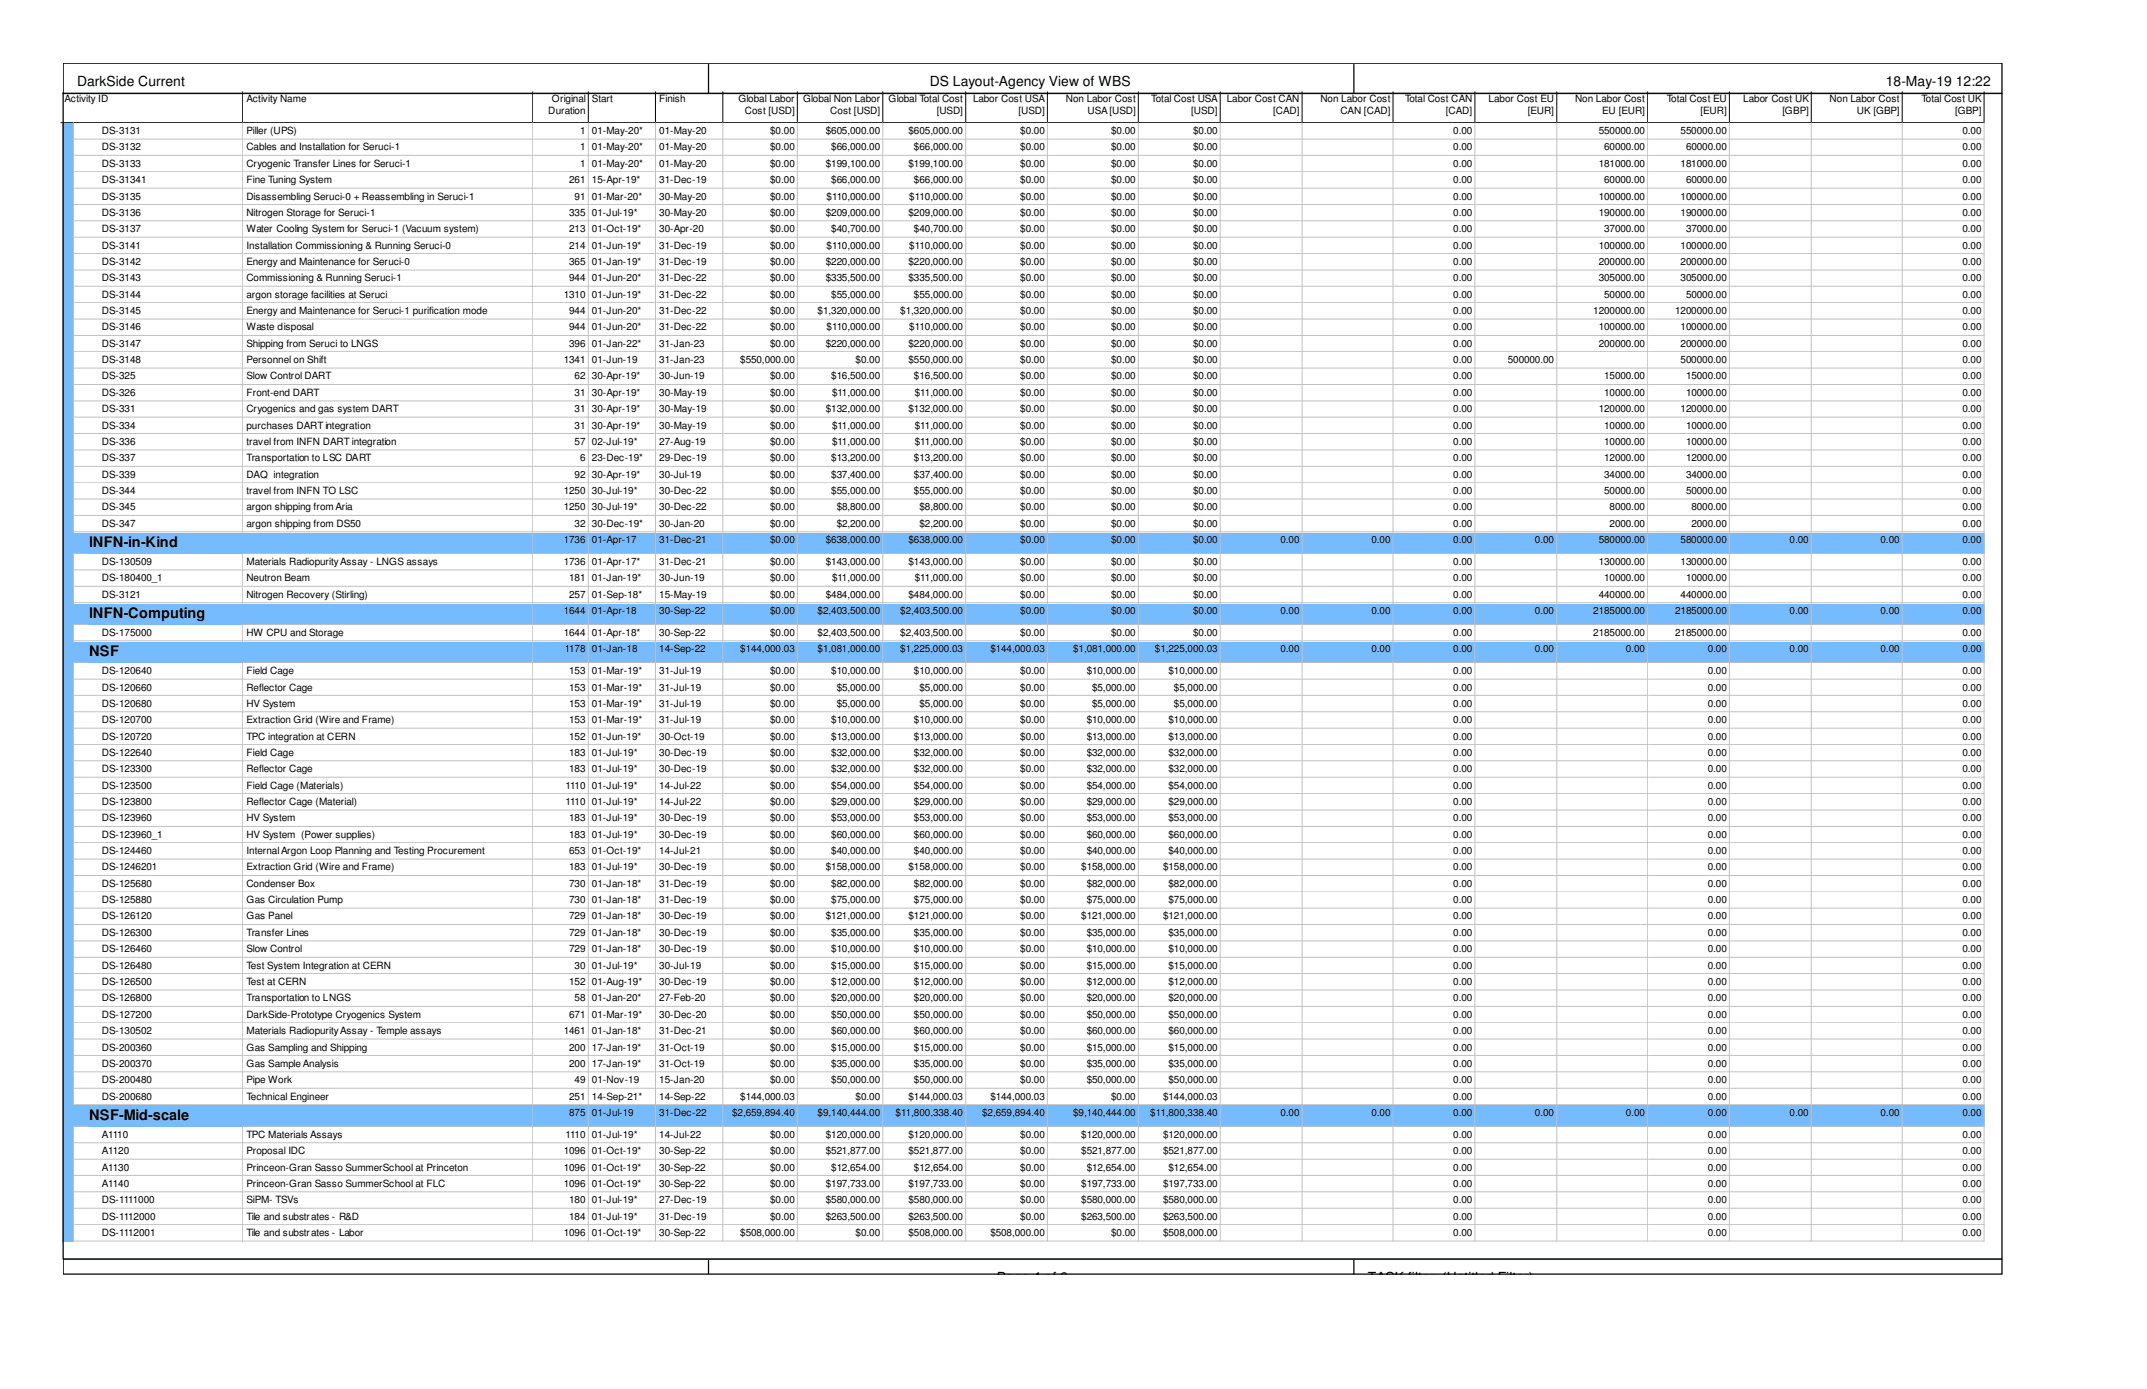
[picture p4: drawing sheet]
<svg xmlns="http://www.w3.org/2000/svg" width="432mm" height="279mm" viewBox="0 0 432 279" stroke-linecap="round" stroke-linejoin="round" font-family="sans-serif">
<defs><g id="words">
<g font-size="2.9">
<text x="17.9" y="110.1">INFN-in-Kind</text>
<text x="17.9" y="124.3">INFN-Computing</text>
<text x="17.9" y="132">NSF</text>
<text x="17.9" y="225.3">NSF-Mid-scale</text>
</g>
<g font-size="2.8">
<text x="15.5" y="17.3">DarkSide Current</text>
<text x="187" y="17.3">DS Layout-Agency View of WBS</text>
<text x="379.3" y="17.3">18-May-19 12:22</text>
<text x="200.4" y="257.9">Page 4 of 6</text>
<text x="275.1" y="257.9">TASK filter: (Untitled Filter).</text>
</g>
<g font-size="2">
<text x="13" y="20.6">Activity ID</text>
<text x="49.6" y="20.6">Activity Name</text>
<text x="110.3" y="22.9">Duration</text>
<text x="111" y="20.6">Original</text>
<text x="119" y="20.6">Start</text>
<text x="132.6" y="20.6">Finish</text>
<text x="148.5" y="20.6">Global Labor</text>
<text x="149.8" y="22.9">Cost [USD]</text>
<text x="161.5" y="20.6">Global Non Labor</text>
<text x="167" y="22.9">Cost [USD]</text>
<text x="178.7" y="20.6">Global Total Cost</text>
<text x="188.4" y="22.9">[USD]</text>
<text x="195.7" y="20.6">Labor Cost USA</text>
<text x="204.9" y="22.9">[USD]</text>
<text x="214.3" y="20.6">Non Labor Cost</text>
<text x="218.7" y="22.9">USA [USD]</text>
<text x="231.5" y="20.6">Total Cost USA</text>
<text x="239.6" y="22.9">[USD]</text>
<text x="246.7" y="20.6">Labor Cost CAN</text>
<text x="256" y="22.9">[CAD]</text>
<text x="265.6" y="20.6">Non Labor Cost</text>
<text x="269.6" y="22.9">CAN [CAD]</text>
<text x="282.6" y="20.6">Total Cost CAN</text>
<text x="290.8" y="22.9">[CAD]</text>
<text x="299.4" y="20.6">Labor Cost EU</text>
<text x="307.3" y="22.9">[EUR]</text>
<text x="316.8" y="20.6">Non Labor Cost</text>
<text x="322.2" y="22.9">EU [EUR]</text>
<text x="335.2" y="20.6">Total Cost EU</text>
<text x="342" y="22.9">[EUR]</text>
<text x="350.6" y="20.6">Labor Cost UK</text>
<text x="358.5" y="22.9">[GBP]</text>
<text x="368" y="20.6">Non Labor Cost</text>
<text x="373.5" y="22.9">UK [GBP]</text>
<text x="386.5" y="20.6">Total Cost UK</text>
<text x="393.2" y="22.9">[GBP]</text>
<text x="20.5" y="27">DS-3131</text>
<text x="49.6" y="27">Piller (UPS)</text>
<text x="116.7" y="27">1</text>
<text x="119" y="27">01-May-20*</text>
<text x="132.6" y="27">01-May-20</text>
<text x="154.9" y="27">$0.00</text>
<text x="166.1" y="27">$605,000.00</text>
<text x="182.7" y="27">$605,000.00</text>
<text x="205.2" y="27">$0.00</text>
<text x="223.5" y="27">$0.00</text>
<text x="239.9" y="27">$0.00</text>
<text x="292.3" y="27">0.00</text>
<text x="321.5" y="27">550000.00</text>
<text x="338" y="27">550000.00</text>
<text x="394.7" y="27">0.00</text>
<text x="20.5" y="30.3">DS-3132</text>
<text x="20.5" y="33.5">DS-3133</text>
<text x="49.6" y="30.3">Cables and Installation for Seruci-1</text>
<text x="49.6" y="33.5">Cryogenic Transfer Lines for Seruci-1</text>
<text x="116.7" y="30.3">1</text>
<text x="116.7" y="33.5">1</text>
<text x="119" y="30.3">01-May-20*</text>
<text x="119" y="33.5">01-May-20*</text>
<text x="132.6" y="30.3">01-May-20</text>
<text x="132.6" y="33.5">01-May-20</text>
<text x="154.9" y="30.3">$0.00</text>
<text x="154.9" y="33.5">$0.00</text>
<text x="166.1" y="33.5">$199,100.00</text>
<text x="167.2" y="30.3">$66,000.00</text>
<text x="182.7" y="33.5">$199,100.00</text>
<text x="183.8" y="30.3">$66,000.00</text>
<text x="205.2" y="30.3">$0.00</text>
<text x="205.2" y="33.5">$0.00</text>
<text x="223.5" y="30.3">$0.00</text>
<text x="223.5" y="33.5">$0.00</text>
<text x="239.9" y="30.3">$0.00</text>
<text x="239.9" y="33.5">$0.00</text>
<text x="292.3" y="30.3">0.00</text>
<text x="292.3" y="33.5">0.00</text>
<text x="321.5" y="33.5">181000.00</text>
<text x="322.6" y="30.3">60000.00</text>
<text x="338" y="33.5">181000.00</text>
<text x="339.1" y="30.3">60000.00</text>
<text x="394.7" y="30.3">0.00</text>
<text x="394.7" y="33.5">0.00</text>
<text x="20.5" y="36.8">DS-31341</text>
<text x="20.5" y="40.1">DS-3135</text>
<text x="49.6" y="36.8">Fine Tuning System</text>
<text x="49.6" y="40.1">Disassembling Seruci-0 + Reassembling in Seruci-1</text>
<text x="114.5" y="36.8">261</text>
<text x="115.6" y="40.1">91</text>
<text x="119" y="36.8">15-Apr-19*</text>
<text x="119" y="40.1">01-Mar-20*</text>
<text x="132.6" y="36.8">31-Dec-19</text>
<text x="132.6" y="40.1">30-May-20</text>
<text x="154.9" y="36.8">$0.00</text>
<text x="154.9" y="40.1">$0.00</text>
<text x="166.2" y="40.1">$110,000.00</text>
<text x="167.2" y="36.8">$66,000.00</text>
<text x="182.9" y="40.1">$110,000.00</text>
<text x="183.8" y="36.8">$66,000.00</text>
<text x="205.2" y="36.8">$0.00</text>
<text x="205.2" y="40.1">$0.00</text>
<text x="223.5" y="36.8">$0.00</text>
<text x="223.5" y="40.1">$0.00</text>
<text x="239.9" y="36.8">$0.00</text>
<text x="239.9" y="40.1">$0.00</text>
<text x="292.3" y="36.8">0.00</text>
<text x="292.3" y="40.1">0.00</text>
<text x="321.5" y="40.1">100000.00</text>
<text x="322.6" y="36.8">60000.00</text>
<text x="338" y="40.1">100000.00</text>
<text x="339.1" y="36.8">60000.00</text>
<text x="394.7" y="36.8">0.00</text>
<text x="394.7" y="40.1">0.00</text>
<text x="20.5" y="43.4">DS-3136</text>
<text x="20.5" y="46.7">DS-3137</text>
<text x="49.6" y="43.4">Nitrogen Storage for Seruci-1</text>
<text x="49.6" y="46.7">Water Cooling System for Seruci-1 (Vacuum system)</text>
<text x="114.5" y="43.4">335</text>
<text x="114.5" y="46.7">213</text>
<text x="119" y="43.4">01-Jul-19*</text>
<text x="119" y="46.7">01-Oct-19*</text>
<text x="132.6" y="43.4">30-May-20</text>
<text x="132.6" y="46.7">30-Apr-20</text>
<text x="154.9" y="43.4">$0.00</text>
<text x="154.9" y="46.7">$0.00</text>
<text x="166.1" y="43.4">$209,000.00</text>
<text x="167.2" y="46.7">$40,700.00</text>
<text x="182.7" y="43.4">$209,000.00</text>
<text x="183.8" y="46.7">$40,700.00</text>
<text x="205.2" y="43.4">$0.00</text>
<text x="205.2" y="46.7">$0.00</text>
<text x="223.5" y="43.4">$0.00</text>
<text x="223.5" y="46.7">$0.00</text>
<text x="239.9" y="43.4">$0.00</text>
<text x="239.9" y="46.7">$0.00</text>
<text x="292.3" y="43.4">0.00</text>
<text x="292.3" y="46.7">0.00</text>
<text x="321.5" y="43.4">190000.00</text>
<text x="322.6" y="46.7">37000.00</text>
<text x="338" y="43.4">190000.00</text>
<text x="339.1" y="46.7">37000.00</text>
<text x="394.7" y="43.4">0.00</text>
<text x="394.7" y="46.7">0.00</text>
<text x="20.5" y="50">DS-3141</text>
<text x="20.5" y="53.3">DS-3142</text>
<text x="49.6" y="50">Installation Commissioning &amp; Running Seruci-0</text>
<text x="49.6" y="53.3">Energy and Maintenance for Seruci-0</text>
<text x="114.5" y="50">214</text>
<text x="114.5" y="53.3">365</text>
<text x="119" y="50">01-Jun-19*</text>
<text x="119" y="53.3">01-Jan-19*</text>
<text x="132.6" y="50">31-Dec-19</text>
<text x="132.6" y="53.3">31-Dec-19</text>
<text x="154.9" y="50">$0.00</text>
<text x="154.9" y="53.3">$0.00</text>
<text x="166.1" y="53.3">$220,000.00</text>
<text x="166.2" y="50">$110,000.00</text>
<text x="182.7" y="53.3">$220,000.00</text>
<text x="182.9" y="50">$110,000.00</text>
<text x="205.2" y="50">$0.00</text>
<text x="205.2" y="53.3">$0.00</text>
<text x="223.5" y="50">$0.00</text>
<text x="223.5" y="53.3">$0.00</text>
<text x="239.9" y="50">$0.00</text>
<text x="239.9" y="53.3">$0.00</text>
<text x="292.3" y="50">0.00</text>
<text x="292.3" y="53.3">0.00</text>
<text x="321.5" y="50">100000.00</text>
<text x="321.5" y="53.3">200000.00</text>
<text x="338" y="50">100000.00</text>
<text x="338" y="53.3">200000.00</text>
<text x="394.7" y="50">0.00</text>
<text x="394.7" y="53.3">0.00</text>
<text x="20.5" y="56.6">DS-3143</text>
<text x="20.5" y="59.9">DS-3144</text>
<text x="49.6" y="56.6">Commissioning &amp; Running Seruci-1</text>
<text x="49.6" y="59.9">argon storage facilities at Seruci</text>
<text x="113.4" y="59.9">1310</text>
<text x="114.5" y="56.6">944</text>
<text x="119" y="56.6">01-Jun-20*</text>
<text x="119" y="59.9">01-Jun-19*</text>
<text x="132.6" y="56.6">31-Dec-22</text>
<text x="132.6" y="59.9">31-Dec-22</text>
<text x="154.9" y="56.6">$0.00</text>
<text x="154.9" y="59.9">$0.00</text>
<text x="166.1" y="56.6">$335,500.00</text>
<text x="167.2" y="59.9">$55,000.00</text>
<text x="182.7" y="56.6">$335,500.00</text>
<text x="183.8" y="59.9">$55,000.00</text>
<text x="205.2" y="56.6">$0.00</text>
<text x="205.2" y="59.9">$0.00</text>
<text x="223.5" y="56.6">$0.00</text>
<text x="223.5" y="59.9">$0.00</text>
<text x="239.9" y="56.6">$0.00</text>
<text x="239.9" y="59.9">$0.00</text>
<text x="292.3" y="56.6">0.00</text>
<text x="292.3" y="59.9">0.00</text>
<text x="321.5" y="56.6">305000.00</text>
<text x="322.6" y="59.9">50000.00</text>
<text x="338" y="56.6">305000.00</text>
<text x="339.1" y="59.9">50000.00</text>
<text x="394.7" y="56.6">0.00</text>
<text x="394.7" y="59.9">0.00</text>
<text x="20.5" y="63.2">DS-3145</text>
<text x="49.6" y="63.2">Energy and Maintenance for Seruci-1 purification mode</text>
<text x="114.5" y="63.2">944</text>
<text x="119" y="63.2">01-Jun-20*</text>
<text x="132.6" y="63.2">31-Dec-22</text>
<text x="154.9" y="63.2">$0.00</text>
<text x="164.4" y="63.2">$1,320,000.00</text>
<text x="181.1" y="63.2">$1,320,000.00</text>
<text x="205.2" y="63.2">$0.00</text>
<text x="223.5" y="63.2">$0.00</text>
<text x="239.9" y="63.2">$0.00</text>
<text x="292.3" y="63.2">0.00</text>
<text x="320.4" y="63.2">1200000.00</text>
<text x="336.9" y="63.2">1200000.00</text>
<text x="394.7" y="63.2">0.00</text>
<text x="20.5" y="66.5">DS-3146</text>
<text x="20.5" y="69.8">DS-3147</text>
<text x="49.6" y="66.5">Waste disposal</text>
<text x="49.6" y="69.8">Shipping from Seruci to LNGS</text>
<text x="114.5" y="66.5">944</text>
<text x="114.5" y="69.8">396</text>
<text x="119" y="66.5">01-Jun-20*</text>
<text x="119" y="69.8">01-Jan-22*</text>
<text x="132.6" y="66.5">31-Dec-22</text>
<text x="132.6" y="69.8">31-Jan-23</text>
<text x="154.9" y="66.5">$0.00</text>
<text x="154.9" y="69.8">$0.00</text>
<text x="166.1" y="69.8">$220,000.00</text>
<text x="166.2" y="66.5">$110,000.00</text>
<text x="182.7" y="69.8">$220,000.00</text>
<text x="182.9" y="66.5">$110,000.00</text>
<text x="205.2" y="66.5">$0.00</text>
<text x="205.2" y="69.8">$0.00</text>
<text x="223.5" y="66.5">$0.00</text>
<text x="223.5" y="69.8">$0.00</text>
<text x="239.9" y="66.5">$0.00</text>
<text x="239.9" y="69.8">$0.00</text>
<text x="292.3" y="66.5">0.00</text>
<text x="292.3" y="69.8">0.00</text>
<text x="321.5" y="66.5">100000.00</text>
<text x="321.5" y="69.8">200000.00</text>
<text x="338" y="66.5">100000.00</text>
<text x="338" y="69.8">200000.00</text>
<text x="394.7" y="66.5">0.00</text>
<text x="394.7" y="69.8">0.00</text>
<text x="20.5" y="73.1">DS-3148</text>
<text x="20.5" y="76.3">DS-325</text>
<text x="49.6" y="73.1">Personnel on Shift</text>
<text x="49.6" y="76.3">Slow Control DART</text>
<text x="113.4" y="73.1">1341</text>
<text x="115.6" y="76.3">62</text>
<text x="119" y="73.1">01-Jun-19</text>
<text x="119" y="76.3">30-Apr-19*</text>
<text x="132.6" y="73.1">31-Jan-23</text>
<text x="132.6" y="76.3">30-Jun-19</text>
<text x="148.9" y="73.1">$550,000.00</text>
<text x="154.9" y="76.3">$0.00</text>
<text x="167.2" y="76.3">$16,500.00</text>
<text x="172.1" y="73.1">$0.00</text>
<text x="182.7" y="73.1">$550,000.00</text>
<text x="183.8" y="76.3">$16,500.00</text>
<text x="205.2" y="73.1">$0.00</text>
<text x="205.2" y="76.3">$0.00</text>
<text x="223.5" y="73.1">$0.00</text>
<text x="223.5" y="76.3">$0.00</text>
<text x="239.9" y="73.1">$0.00</text>
<text x="239.9" y="76.3">$0.00</text>
<text x="292.3" y="73.1">0.00</text>
<text x="292.3" y="76.3">0.00</text>
<text x="303.2" y="73.1">500000.00</text>
<text x="322.6" y="76.3">15000.00</text>
<text x="338" y="73.1">500000.00</text>
<text x="339.1" y="76.3">15000.00</text>
<text x="394.7" y="73.1">0.00</text>
<text x="394.7" y="76.3">0.00</text>
<text x="20.5" y="79.6">DS-326</text>
<text x="20.5" y="82.9">DS-331</text>
<text x="49.6" y="79.6">Front-end DART</text>
<text x="49.6" y="82.9">Cryogenics and gas system DART</text>
<text x="115.6" y="79.6">31</text>
<text x="115.6" y="82.9">31</text>
<text x="119" y="79.6">30-Apr-19*</text>
<text x="119" y="82.9">30-Apr-19*</text>
<text x="132.6" y="79.6">30-May-19</text>
<text x="132.6" y="82.9">30-May-19</text>
<text x="154.9" y="79.6">$0.00</text>
<text x="154.9" y="82.9">$0.00</text>
<text x="166.1" y="82.9">$132,000.00</text>
<text x="167.3" y="79.6">$11,000.00</text>
<text x="182.7" y="82.9">$132,000.00</text>
<text x="184" y="79.6">$11,000.00</text>
<text x="205.2" y="79.6">$0.00</text>
<text x="205.2" y="82.9">$0.00</text>
<text x="223.5" y="79.6">$0.00</text>
<text x="223.5" y="82.9">$0.00</text>
<text x="239.9" y="79.6">$0.00</text>
<text x="239.9" y="82.9">$0.00</text>
<text x="292.3" y="79.6">0.00</text>
<text x="292.3" y="82.9">0.00</text>
<text x="321.5" y="82.9">120000.00</text>
<text x="322.6" y="79.6">10000.00</text>
<text x="338" y="82.9">120000.00</text>
<text x="339.1" y="79.6">10000.00</text>
<text x="394.7" y="79.6">0.00</text>
<text x="394.7" y="82.9">0.00</text>
<text x="20.5" y="86.2">DS-334</text>
<text x="20.5" y="89.5">DS-336</text>
<text x="49.6" y="86.2">purchases DART integration</text>
<text x="49.6" y="89.5">travel from INFN DART integration</text>
<text x="115.6" y="86.2">31</text>
<text x="115.6" y="89.5">57</text>
<text x="119" y="86.2">30-Apr-19*</text>
<text x="119" y="89.5">02-Jul-19*</text>
<text x="132.6" y="86.2">30-May-19</text>
<text x="132.6" y="89.5">27-Aug-19</text>
<text x="154.9" y="86.2">$0.00</text>
<text x="154.9" y="89.5">$0.00</text>
<text x="167.3" y="86.2">$11,000.00</text>
<text x="167.3" y="89.5">$11,000.00</text>
<text x="184" y="86.2">$11,000.00</text>
<text x="184" y="89.5">$11,000.00</text>
<text x="205.2" y="86.2">$0.00</text>
<text x="205.2" y="89.5">$0.00</text>
<text x="223.5" y="86.2">$0.00</text>
<text x="223.5" y="89.5">$0.00</text>
<text x="239.9" y="86.2">$0.00</text>
<text x="239.9" y="89.5">$0.00</text>
<text x="292.3" y="86.2">0.00</text>
<text x="292.3" y="89.5">0.00</text>
<text x="322.6" y="86.2">10000.00</text>
<text x="322.6" y="89.5">10000.00</text>
<text x="339.1" y="86.2">10000.00</text>
<text x="339.1" y="89.5">10000.00</text>
<text x="394.7" y="86.2">0.00</text>
<text x="394.7" y="89.5">0.00</text>
<text x="20.5" y="92.8">DS-337</text>
<text x="49.6" y="92.8">Transportation to LSC DART</text>
<text x="116.7" y="92.8">6</text>
<text x="119" y="92.8">23-Dec-19*</text>
<text x="132.6" y="92.8">29-Dec-19</text>
<text x="154.9" y="92.8">$0.00</text>
<text x="167.2" y="92.8">$13,200.00</text>
<text x="183.8" y="92.8">$13,200.00</text>
<text x="205.2" y="92.8">$0.00</text>
<text x="223.5" y="92.8">$0.00</text>
<text x="239.9" y="92.8">$0.00</text>
<text x="292.3" y="92.8">0.00</text>
<text x="322.6" y="92.8">12000.00</text>
<text x="339.1" y="92.8">12000.00</text>
<text x="394.7" y="92.8">0.00</text>
<text x="20.5" y="96.1">DS-339</text>
<text x="20.5" y="99.4">DS-344</text>
<text x="49.6" y="96.1">DAQ integration</text>
<text x="49.6" y="99.4">travel from INFN TO LSC</text>
<text x="113.4" y="99.4">1250</text>
<text x="115.6" y="96.1">92</text>
<text x="119" y="96.1">30-Apr-19*</text>
<text x="119" y="99.4">30-Jul-19*</text>
<text x="132.6" y="96.1">30-Jul-19</text>
<text x="132.6" y="99.4">30-Dec-22</text>
<text x="154.9" y="96.1">$0.00</text>
<text x="154.9" y="99.4">$0.00</text>
<text x="167.2" y="96.1">$37,400.00</text>
<text x="167.2" y="99.4">$55,000.00</text>
<text x="183.8" y="96.1">$37,400.00</text>
<text x="183.8" y="99.4">$55,000.00</text>
<text x="205.2" y="96.1">$0.00</text>
<text x="205.2" y="99.4">$0.00</text>
<text x="223.5" y="96.1">$0.00</text>
<text x="223.5" y="99.4">$0.00</text>
<text x="239.9" y="96.1">$0.00</text>
<text x="239.9" y="99.4">$0.00</text>
<text x="292.3" y="96.1">0.00</text>
<text x="292.3" y="99.4">0.00</text>
<text x="322.6" y="96.1">34000.00</text>
<text x="322.6" y="99.4">50000.00</text>
<text x="339.1" y="96.1">34000.00</text>
<text x="339.1" y="99.4">50000.00</text>
<text x="394.7" y="96.1">0.00</text>
<text x="394.7" y="99.4">0.00</text>
<text x="20.5" y="102.7">DS-345</text>
<text x="20.5" y="106">DS-347</text>
<text x="49.6" y="102.7">argon shipping from Aria</text>
<text x="49.6" y="106">argon shipping from DS50</text>
<text x="113.4" y="102.7">1250</text>
<text x="115.6" y="106">32</text>
<text x="119" y="102.7">30-Jul-19*</text>
<text x="119" y="106">30-Dec-19*</text>
<text x="132.6" y="102.7">30-Dec-22</text>
<text x="132.6" y="106">30-Jan-20</text>
<text x="154.9" y="102.7">$0.00</text>
<text x="154.9" y="106">$0.00</text>
<text x="168.3" y="102.7">$8,800.00</text>
<text x="168.3" y="106">$2,200.00</text>
<text x="184.9" y="102.7">$8,800.00</text>
<text x="184.9" y="106">$2,200.00</text>
<text x="205.2" y="102.7">$0.00</text>
<text x="205.2" y="106">$0.00</text>
<text x="223.5" y="102.7">$0.00</text>
<text x="223.5" y="106">$0.00</text>
<text x="239.9" y="102.7">$0.00</text>
<text x="239.9" y="106">$0.00</text>
<text x="292.3" y="102.7">0.00</text>
<text x="292.3" y="106">0.00</text>
<text x="323.7" y="102.7">8000.00</text>
<text x="323.7" y="106">2000.00</text>
<text x="340.2" y="102.7">8000.00</text>
<text x="340.2" y="106">2000.00</text>
<text x="394.7" y="102.7">0.00</text>
<text x="394.7" y="106">0.00</text>
<text x="20.5" y="113.7">DS-130509</text>
<text x="49.6" y="113.7">Materials Radiopurity Assay - LNGS assays</text>
<text x="113.4" y="109.3">1736</text>
<text x="113.4" y="113.7">1736</text>
<text x="119" y="109.3">01-Apr-17</text>
<text x="119" y="113.7">01-Apr-17*</text>
<text x="132.6" y="109.3">31-Dec-21</text>
<text x="132.6" y="113.7">31-Dec-21</text>
<text x="154.9" y="109.3">$0.00</text>
<text x="154.9" y="113.7">$0.00</text>
<text x="166.1" y="109.3">$638,000.00</text>
<text x="166.1" y="113.7">$143,000.00</text>
<text x="182.7" y="109.3">$638,000.00</text>
<text x="182.7" y="113.7">$143,000.00</text>
<text x="205.2" y="109.3">$0.00</text>
<text x="205.2" y="113.7">$0.00</text>
<text x="223.5" y="109.3">$0.00</text>
<text x="223.5" y="113.7">$0.00</text>
<text x="239.9" y="109.3">$0.00</text>
<text x="239.9" y="113.7">$0.00</text>
<text x="257.5" y="109.3">0.00</text>
<text x="275.8" y="109.3">0.00</text>
<text x="292.3" y="109.3">0.00</text>
<text x="292.3" y="113.7">0.00</text>
<text x="308.7" y="109.3">0.00</text>
<text x="321.5" y="109.3">580000.00</text>
<text x="321.5" y="113.7">130000.00</text>
<text x="338" y="109.3">580000.00</text>
<text x="338" y="113.7">130000.00</text>
<text x="359.9" y="109.3">0.00</text>
<text x="378.2" y="109.3">0.00</text>
<text x="394.7" y="109.3">0.00</text>
<text x="394.7" y="113.7">0.00</text>
<text x="20.5" y="116.9">DS-180400_1</text>
<text x="49.6" y="116.9">Neutron Beam</text>
<text x="114.5" y="116.9">181</text>
<text x="119" y="116.9">01-Jan-19*</text>
<text x="132.6" y="116.9">30-Jun-19</text>
<text x="154.9" y="116.9">$0.00</text>
<text x="167.3" y="116.9">$11,000.00</text>
<text x="184" y="116.9">$11,000.00</text>
<text x="205.2" y="116.9">$0.00</text>
<text x="223.5" y="116.9">$0.00</text>
<text x="239.9" y="116.9">$0.00</text>
<text x="292.3" y="116.9">0.00</text>
<text x="322.6" y="116.9">10000.00</text>
<text x="339.1" y="116.9">10000.00</text>
<text x="394.7" y="116.9">0.00</text>
<text x="20.5" y="120.2">DS-3121</text>
<text x="49.6" y="120.2">Nitrogen Recovery (Stirling)</text>
<text x="113.4" y="123.5">1644</text>
<text x="114.5" y="120.2">257</text>
<text x="119" y="120.2">01-Sep-18*</text>
<text x="119" y="123.5">01-Apr-18</text>
<text x="132.6" y="120.2">15-May-19</text>
<text x="132.6" y="123.5">30-Sep-22</text>
<text x="154.9" y="120.2">$0.00</text>
<text x="154.9" y="123.5">$0.00</text>
<text x="164.4" y="123.5">$2,403,500.00</text>
<text x="166.1" y="120.2">$484,000.00</text>
<text x="181.1" y="123.5">$2,403,500.00</text>
<text x="182.7" y="120.2">$484,000.00</text>
<text x="205.2" y="120.2">$0.00</text>
<text x="205.2" y="123.5">$0.00</text>
<text x="223.5" y="120.2">$0.00</text>
<text x="223.5" y="123.5">$0.00</text>
<text x="239.9" y="120.2">$0.00</text>
<text x="239.9" y="123.5">$0.00</text>
<text x="257.5" y="123.5">0.00</text>
<text x="275.8" y="123.5">0.00</text>
<text x="292.3" y="120.2">0.00</text>
<text x="292.3" y="123.5">0.00</text>
<text x="308.7" y="123.5">0.00</text>
<text x="320.4" y="123.5">2185000.00</text>
<text x="321.5" y="120.2">440000.00</text>
<text x="336.9" y="123.5">2185000.00</text>
<text x="338" y="120.2">440000.00</text>
<text x="359.9" y="123.5">0.00</text>
<text x="378.2" y="123.5">0.00</text>
<text x="394.7" y="120.2">0.00</text>
<text x="394.7" y="123.5">0.00</text>
<text x="20.5" y="127.9">DS-175000</text>
<text x="49.6" y="127.9">HW CPU and Storage</text>
<text x="113.4" y="127.9">1644</text>
<text x="113.6" y="131.2">1178</text>
<text x="119" y="127.9">01-Apr-18*</text>
<text x="119" y="131.2">01-Jan-18</text>
<text x="132.6" y="127.9">30-Sep-22</text>
<text x="132.6" y="131.2">14-Sep-22</text>
<text x="148.9" y="131.2">$144,000.03</text>
<text x="154.9" y="127.9">$0.00</text>
<text x="164.4" y="127.9">$2,403,500.00</text>
<text x="164.4" y="131.2">$1,081,000.00</text>
<text x="181.1" y="127.9">$2,403,500.00</text>
<text x="181.1" y="131.2">$1,225,000.03</text>
<text x="199.2" y="131.2">$144,000.03</text>
<text x="205.2" y="127.9">$0.00</text>
<text x="215.8" y="131.2">$1,081,000.00</text>
<text x="223.5" y="127.9">$0.00</text>
<text x="232.3" y="131.2">$1,225,000.03</text>
<text x="239.9" y="127.9">$0.00</text>
<text x="257.5" y="131.2">0.00</text>
<text x="275.8" y="131.2">0.00</text>
<text x="292.3" y="127.9">0.00</text>
<text x="292.3" y="131.2">0.00</text>
<text x="308.7" y="131.2">0.00</text>
<text x="320.4" y="127.9">2185000.00</text>
<text x="327" y="131.2">0.00</text>
<text x="336.9" y="127.9">2185000.00</text>
<text x="343.5" y="131.2">0.00</text>
<text x="359.9" y="131.2">0.00</text>
<text x="378.2" y="131.2">0.00</text>
<text x="394.7" y="127.9">0.00</text>
<text x="394.7" y="131.2">0.00</text>
<text x="20.5" y="135.6">DS-120640</text>
<text x="49.6" y="135.6">Field Cage</text>
<text x="114.5" y="135.6">153</text>
<text x="119" y="135.6">01-Mar-19*</text>
<text x="132.6" y="135.6">31-Jul-19</text>
<text x="154.9" y="135.6">$0.00</text>
<text x="167.2" y="135.6">$10,000.00</text>
<text x="183.8" y="135.6">$10,000.00</text>
<text x="205.2" y="135.6">$0.00</text>
<text x="218.6" y="135.6">$10,000.00</text>
<text x="235" y="135.6">$10,000.00</text>
<text x="292.3" y="135.6">0.00</text>
<text x="343.5" y="135.6">0.00</text>
<text x="394.7" y="135.6">0.00</text>
<text x="20.5" y="138.9">DS-120660</text>
<text x="20.5" y="142.2">DS-120680</text>
<text x="49.6" y="138.9">Reflector Cage</text>
<text x="49.6" y="142.2">HV System</text>
<text x="114.5" y="138.9">153</text>
<text x="114.5" y="142.2">153</text>
<text x="119" y="138.9">01-Mar-19*</text>
<text x="119" y="142.2">01-Mar-19*</text>
<text x="132.6" y="138.9">31-Jul-19</text>
<text x="132.6" y="142.2">31-Jul-19</text>
<text x="154.9" y="138.9">$0.00</text>
<text x="154.9" y="142.2">$0.00</text>
<text x="168.3" y="138.9">$5,000.00</text>
<text x="168.3" y="142.2">$5,000.00</text>
<text x="184.9" y="138.9">$5,000.00</text>
<text x="184.9" y="142.2">$5,000.00</text>
<text x="205.2" y="138.9">$0.00</text>
<text x="205.2" y="142.2">$0.00</text>
<text x="219.7" y="138.9">$5,000.00</text>
<text x="219.7" y="142.2">$5,000.00</text>
<text x="236.1" y="138.9">$5,000.00</text>
<text x="236.1" y="142.2">$5,000.00</text>
<text x="292.3" y="138.9">0.00</text>
<text x="292.3" y="142.2">0.00</text>
<text x="343.5" y="138.9">0.00</text>
<text x="343.5" y="142.2">0.00</text>
<text x="394.7" y="138.9">0.00</text>
<text x="394.7" y="142.2">0.00</text>
<text x="20.5" y="145.5">DS-120700</text>
<text x="20.5" y="148.8">DS-120720</text>
<text x="49.6" y="145.5">Extraction Grid (Wire and Frame)</text>
<text x="49.6" y="148.8">TPC integration at CERN</text>
<text x="114.5" y="145.5">153</text>
<text x="114.5" y="148.8">152</text>
<text x="119" y="145.5">01-Mar-19*</text>
<text x="119" y="148.8">01-Jun-19*</text>
<text x="132.6" y="145.5">31-Jul-19</text>
<text x="132.6" y="148.8">30-Oct-19</text>
<text x="154.9" y="145.5">$0.00</text>
<text x="154.9" y="148.8">$0.00</text>
<text x="167.2" y="145.5">$10,000.00</text>
<text x="167.2" y="148.8">$13,000.00</text>
<text x="183.8" y="145.5">$10,000.00</text>
<text x="183.8" y="148.8">$13,000.00</text>
<text x="205.2" y="145.5">$0.00</text>
<text x="205.2" y="148.8">$0.00</text>
<text x="218.6" y="145.5">$10,000.00</text>
<text x="218.6" y="148.8">$13,000.00</text>
<text x="235" y="145.5">$10,000.00</text>
<text x="235" y="148.8">$13,000.00</text>
<text x="292.3" y="145.5">0.00</text>
<text x="292.3" y="148.8">0.00</text>
<text x="343.5" y="145.5">0.00</text>
<text x="343.5" y="148.8">0.00</text>
<text x="394.7" y="145.5">0.00</text>
<text x="394.7" y="148.8">0.00</text>
<text x="20.5" y="152.1">DS-122640</text>
<text x="20.5" y="155.4">DS-123300</text>
<text x="49.6" y="152.1">Field Cage</text>
<text x="49.6" y="155.4">Reflector Cage</text>
<text x="114.5" y="152.1">183</text>
<text x="114.5" y="155.4">183</text>
<text x="119" y="152.1">01-Jul-19*</text>
<text x="119" y="155.4">01-Jul-19*</text>
<text x="132.6" y="152.1">30-Dec-19</text>
<text x="132.6" y="155.4">30-Dec-19</text>
<text x="154.9" y="152.1">$0.00</text>
<text x="154.9" y="155.4">$0.00</text>
<text x="167.2" y="152.1">$32,000.00</text>
<text x="167.2" y="155.4">$32,000.00</text>
<text x="183.8" y="152.1">$32,000.00</text>
<text x="183.8" y="155.4">$32,000.00</text>
<text x="205.2" y="152.1">$0.00</text>
<text x="205.2" y="155.4">$0.00</text>
<text x="218.6" y="152.1">$32,000.00</text>
<text x="218.6" y="155.4">$32,000.00</text>
<text x="235" y="152.1">$32,000.00</text>
<text x="235" y="155.4">$32,000.00</text>
<text x="292.3" y="152.1">0.00</text>
<text x="292.3" y="155.4">0.00</text>
<text x="343.5" y="152.1">0.00</text>
<text x="343.5" y="155.4">0.00</text>
<text x="394.7" y="152.1">0.00</text>
<text x="394.7" y="155.4">0.00</text>
<text x="20.5" y="158.6">DS-123500</text>
<text x="20.5" y="161.9">DS-123800</text>
<text x="49.6" y="158.6">Field Cage (Materials)</text>
<text x="49.6" y="161.9">Reflector Cage (Material)</text>
<text x="113.7" y="158.6">1110</text>
<text x="113.7" y="161.9">1110</text>
<text x="119" y="158.6">01-Jul-19*</text>
<text x="119" y="161.9">01-Jul-19*</text>
<text x="132.6" y="158.6">14-Jul-22</text>
<text x="132.6" y="161.9">14-Jul-22</text>
<text x="154.9" y="158.6">$0.00</text>
<text x="154.9" y="161.9">$0.00</text>
<text x="167.2" y="158.6">$54,000.00</text>
<text x="167.2" y="161.9">$29,000.00</text>
<text x="183.8" y="158.6">$54,000.00</text>
<text x="183.8" y="161.9">$29,000.00</text>
<text x="205.2" y="158.6">$0.00</text>
<text x="205.2" y="161.9">$0.00</text>
<text x="218.6" y="158.6">$54,000.00</text>
<text x="218.6" y="161.9">$29,000.00</text>
<text x="235" y="158.6">$54,000.00</text>
<text x="235" y="161.9">$29,000.00</text>
<text x="292.3" y="158.6">0.00</text>
<text x="292.3" y="161.9">0.00</text>
<text x="343.5" y="158.6">0.00</text>
<text x="343.5" y="161.9">0.00</text>
<text x="394.7" y="158.6">0.00</text>
<text x="394.7" y="161.9">0.00</text>
<text x="20.5" y="165.2">DS-123960</text>
<text x="49.6" y="165.2">HV System</text>
<text x="114.5" y="165.2">183</text>
<text x="119" y="165.2">01-Jul-19*</text>
<text x="132.6" y="165.2">30-Dec-19</text>
<text x="154.9" y="165.2">$0.00</text>
<text x="167.2" y="165.2">$53,000.00</text>
<text x="183.8" y="165.2">$53,000.00</text>
<text x="205.2" y="165.2">$0.00</text>
<text x="218.6" y="165.2">$53,000.00</text>
<text x="235" y="165.2">$53,000.00</text>
<text x="292.3" y="165.2">0.00</text>
<text x="343.5" y="165.2">0.00</text>
<text x="394.7" y="165.2">0.00</text>
<text x="20.5" y="168.5">DS-123960_1</text>
<text x="20.5" y="171.8">DS-124460</text>
<text x="49.6" y="168.5">HV System (Power supplies)</text>
<text x="49.6" y="171.8">Internal Argon Loop Planning and Testing Procurement</text>
<text x="114.5" y="168.5">183</text>
<text x="114.5" y="171.8">653</text>
<text x="119" y="168.5">01-Jul-19*</text>
<text x="119" y="171.8">01-Oct-19*</text>
<text x="132.6" y="168.5">30-Dec-19</text>
<text x="132.6" y="171.8">14-Jul-21</text>
<text x="154.9" y="168.5">$0.00</text>
<text x="154.9" y="171.8">$0.00</text>
<text x="167.2" y="168.5">$60,000.00</text>
<text x="167.2" y="171.8">$40,000.00</text>
<text x="183.8" y="168.5">$60,000.00</text>
<text x="183.8" y="171.8">$40,000.00</text>
<text x="205.2" y="168.5">$0.00</text>
<text x="205.2" y="171.8">$0.00</text>
<text x="218.6" y="168.5">$60,000.00</text>
<text x="218.6" y="171.8">$40,000.00</text>
<text x="235" y="168.5">$60,000.00</text>
<text x="235" y="171.8">$40,000.00</text>
<text x="292.3" y="168.5">0.00</text>
<text x="292.3" y="171.8">0.00</text>
<text x="343.5" y="168.5">0.00</text>
<text x="343.5" y="171.8">0.00</text>
<text x="394.7" y="168.5">0.00</text>
<text x="394.7" y="171.8">0.00</text>
<text x="20.5" y="175.1">DS-1246201</text>
<text x="20.5" y="178.4">DS-125680</text>
<text x="49.6" y="175.1">Extraction Grid (Wire and Frame)</text>
<text x="49.6" y="178.4">Condenser Box</text>
<text x="114.5" y="175.1">183</text>
<text x="114.5" y="178.4">730</text>
<text x="119" y="175.1">01-Jul-19*</text>
<text x="119" y="178.4">01-Jan-18*</text>
<text x="132.6" y="175.1">30-Dec-19</text>
<text x="132.6" y="178.4">31-Dec-19</text>
<text x="154.9" y="175.1">$0.00</text>
<text x="154.9" y="178.4">$0.00</text>
<text x="166.1" y="175.1">$158,000.00</text>
<text x="167.2" y="178.4">$82,000.00</text>
<text x="182.7" y="175.1">$158,000.00</text>
<text x="183.8" y="178.4">$82,000.00</text>
<text x="205.2" y="175.1">$0.00</text>
<text x="205.2" y="178.4">$0.00</text>
<text x="217.5" y="175.1">$158,000.00</text>
<text x="218.6" y="178.4">$82,000.00</text>
<text x="233.9" y="175.1">$158,000.00</text>
<text x="235" y="178.4">$82,000.00</text>
<text x="292.3" y="175.1">0.00</text>
<text x="292.3" y="178.4">0.00</text>
<text x="343.5" y="175.1">0.00</text>
<text x="343.5" y="178.4">0.00</text>
<text x="394.7" y="175.1">0.00</text>
<text x="394.7" y="178.4">0.00</text>
<text x="20.5" y="181.7">DS-125880</text>
<text x="20.5" y="185">DS-126120</text>
<text x="49.6" y="181.7">Gas Circulation Pump</text>
<text x="49.6" y="185">Gas Panel</text>
<text x="114.5" y="181.7">730</text>
<text x="114.5" y="185">729</text>
<text x="119" y="181.7">01-Jan-18*</text>
<text x="119" y="185">01-Jan-18*</text>
<text x="132.6" y="181.7">31-Dec-19</text>
<text x="132.6" y="185">30-Dec-19</text>
<text x="154.9" y="181.7">$0.00</text>
<text x="154.9" y="185">$0.00</text>
<text x="166.1" y="185">$121,000.00</text>
<text x="167.2" y="181.7">$75,000.00</text>
<text x="182.7" y="185">$121,000.00</text>
<text x="183.8" y="181.7">$75,000.00</text>
<text x="205.2" y="181.7">$0.00</text>
<text x="205.2" y="185">$0.00</text>
<text x="217.5" y="185">$121,000.00</text>
<text x="218.6" y="181.7">$75,000.00</text>
<text x="233.9" y="185">$121,000.00</text>
<text x="235" y="181.7">$75,000.00</text>
<text x="292.3" y="181.7">0.00</text>
<text x="292.3" y="185">0.00</text>
<text x="343.5" y="181.7">0.00</text>
<text x="343.5" y="185">0.00</text>
<text x="394.7" y="181.7">0.00</text>
<text x="394.7" y="185">0.00</text>
<text x="20.5" y="188.3">DS-126300</text>
<text x="20.5" y="191.6">DS-126460</text>
<text x="49.6" y="188.3">Transfer Lines</text>
<text x="49.6" y="191.6">Slow Control</text>
<text x="114.5" y="188.3">729</text>
<text x="114.5" y="191.6">729</text>
<text x="119" y="188.3">01-Jan-18*</text>
<text x="119" y="191.6">01-Jan-18*</text>
<text x="132.6" y="188.3">30-Dec-19</text>
<text x="132.6" y="191.6">30-Dec-19</text>
<text x="154.9" y="188.3">$0.00</text>
<text x="154.9" y="191.6">$0.00</text>
<text x="167.2" y="188.3">$35,000.00</text>
<text x="167.2" y="191.6">$10,000.00</text>
<text x="183.8" y="188.3">$35,000.00</text>
<text x="183.8" y="191.6">$10,000.00</text>
<text x="205.2" y="188.3">$0.00</text>
<text x="205.2" y="191.6">$0.00</text>
<text x="218.6" y="188.3">$35,000.00</text>
<text x="218.6" y="191.6">$10,000.00</text>
<text x="235" y="188.3">$35,000.00</text>
<text x="235" y="191.6">$10,000.00</text>
<text x="292.3" y="188.3">0.00</text>
<text x="292.3" y="191.6">0.00</text>
<text x="343.5" y="188.3">0.00</text>
<text x="343.5" y="191.6">0.00</text>
<text x="394.7" y="188.3">0.00</text>
<text x="394.7" y="191.6">0.00</text>
<text x="20.5" y="194.9">DS-126480</text>
<text x="49.6" y="194.9">Test System Integration at CERN</text>
<text x="115.6" y="194.9">30</text>
<text x="119" y="194.9">01-Jul-19*</text>
<text x="132.6" y="194.9">30-Jul-19</text>
<text x="154.9" y="194.9">$0.00</text>
<text x="167.2" y="194.9">$15,000.00</text>
<text x="183.8" y="194.9">$15,000.00</text>
<text x="205.2" y="194.9">$0.00</text>
<text x="218.6" y="194.9">$15,000.00</text>
<text x="235" y="194.9">$15,000.00</text>
<text x="292.3" y="194.9">0.00</text>
<text x="343.5" y="194.9">0.00</text>
<text x="394.7" y="194.9">0.00</text>
<text x="20.5" y="198.2">DS-126500</text>
<text x="20.5" y="201.4">DS-126800</text>
<text x="49.6" y="198.2">Test at CERN</text>
<text x="49.6" y="201.4">Transportation to LNGS</text>
<text x="114.5" y="198.2">152</text>
<text x="115.6" y="201.4">58</text>
<text x="119" y="198.2">01-Aug-19*</text>
<text x="119" y="201.4">01-Jan-20*</text>
<text x="132.6" y="198.2">30-Dec-19</text>
<text x="132.6" y="201.4">27-Feb-20</text>
<text x="154.9" y="198.2">$0.00</text>
<text x="154.9" y="201.4">$0.00</text>
<text x="167.2" y="198.2">$12,000.00</text>
<text x="167.2" y="201.4">$20,000.00</text>
<text x="183.8" y="198.2">$12,000.00</text>
<text x="183.8" y="201.4">$20,000.00</text>
<text x="205.2" y="198.2">$0.00</text>
<text x="205.2" y="201.4">$0.00</text>
<text x="218.6" y="198.2">$12,000.00</text>
<text x="218.6" y="201.4">$20,000.00</text>
<text x="235" y="198.2">$12,000.00</text>
<text x="235" y="201.4">$20,000.00</text>
<text x="292.3" y="198.2">0.00</text>
<text x="292.3" y="201.4">0.00</text>
<text x="343.5" y="198.2">0.00</text>
<text x="343.5" y="201.4">0.00</text>
<text x="394.7" y="198.2">0.00</text>
<text x="394.7" y="201.4">0.00</text>
<text x="20.5" y="204.7">DS-127200</text>
<text x="20.5" y="208">DS-130502</text>
<text x="49.6" y="204.7">DarkSide-Prototype Cryogenics System</text>
<text x="49.6" y="208">Materials Radiopurity Assay - Temple assays</text>
<text x="113.4" y="208">1461</text>
<text x="114.5" y="204.7">671</text>
<text x="119" y="204.7">01-Mar-19*</text>
<text x="119" y="208">01-Jan-18*</text>
<text x="132.6" y="204.7">30-Dec-20</text>
<text x="132.6" y="208">31-Dec-21</text>
<text x="154.9" y="204.7">$0.00</text>
<text x="154.9" y="208">$0.00</text>
<text x="167.2" y="204.7">$50,000.00</text>
<text x="167.2" y="208">$60,000.00</text>
<text x="183.8" y="204.7">$50,000.00</text>
<text x="183.8" y="208">$60,000.00</text>
<text x="205.2" y="204.7">$0.00</text>
<text x="205.2" y="208">$0.00</text>
<text x="218.6" y="204.7">$50,000.00</text>
<text x="218.6" y="208">$60,000.00</text>
<text x="235" y="204.7">$50,000.00</text>
<text x="235" y="208">$60,000.00</text>
<text x="292.3" y="204.7">0.00</text>
<text x="292.3" y="208">0.00</text>
<text x="343.5" y="204.7">0.00</text>
<text x="343.5" y="208">0.00</text>
<text x="394.7" y="204.7">0.00</text>
<text x="394.7" y="208">0.00</text>
<text x="20.5" y="211.3">DS-200360</text>
<text x="20.5" y="214.6">DS-200370</text>
<text x="49.6" y="211.3">Gas Sampling and Shipping</text>
<text x="49.6" y="214.6">Gas Sample Analysis</text>
<text x="114.5" y="211.3">200</text>
<text x="114.5" y="214.6">200</text>
<text x="119" y="211.3">17-Jan-19*</text>
<text x="119" y="214.6">17-Jan-19*</text>
<text x="132.6" y="211.3">31-Oct-19</text>
<text x="132.6" y="214.6">31-Oct-19</text>
<text x="154.9" y="211.3">$0.00</text>
<text x="154.9" y="214.6">$0.00</text>
<text x="167.2" y="211.3">$15,000.00</text>
<text x="167.2" y="214.6">$35,000.00</text>
<text x="183.8" y="211.3">$15,000.00</text>
<text x="183.8" y="214.6">$35,000.00</text>
<text x="205.2" y="211.3">$0.00</text>
<text x="205.2" y="214.6">$0.00</text>
<text x="218.6" y="211.3">$15,000.00</text>
<text x="218.6" y="214.6">$35,000.00</text>
<text x="235" y="211.3">$15,000.00</text>
<text x="235" y="214.6">$35,000.00</text>
<text x="292.3" y="211.3">0.00</text>
<text x="292.3" y="214.6">0.00</text>
<text x="343.5" y="211.3">0.00</text>
<text x="343.5" y="214.6">0.00</text>
<text x="394.7" y="211.3">0.00</text>
<text x="394.7" y="214.6">0.00</text>
<text x="20.5" y="217.9">DS-200480</text>
<text x="20.5" y="221.2">DS-200680</text>
<text x="49.6" y="217.9">Pipe Work</text>
<text x="49.6" y="221.2">Technical Engineer</text>
<text x="114.5" y="221.2">251</text>
<text x="115.6" y="217.9">49</text>
<text x="119" y="217.9">01-Nov-19</text>
<text x="119" y="221.2">14-Sep-21*</text>
<text x="132.6" y="217.9">15-Jan-20</text>
<text x="132.6" y="221.2">14-Sep-22</text>
<text x="148.9" y="221.2">$144,000.03</text>
<text x="154.9" y="217.9">$0.00</text>
<text x="167.2" y="217.9">$50,000.00</text>
<text x="172.1" y="221.2">$0.00</text>
<text x="182.7" y="221.2">$144,000.03</text>
<text x="183.8" y="217.9">$50,000.00</text>
<text x="199.2" y="221.2">$144,000.03</text>
<text x="205.2" y="217.9">$0.00</text>
<text x="218.6" y="217.9">$50,000.00</text>
<text x="223.5" y="221.2">$0.00</text>
<text x="233.9" y="221.2">$144,000.03</text>
<text x="235" y="217.9">$50,000.00</text>
<text x="292.3" y="217.9">0.00</text>
<text x="292.3" y="221.2">0.00</text>
<text x="343.5" y="217.9">0.00</text>
<text x="343.5" y="221.2">0.00</text>
<text x="394.7" y="217.9">0.00</text>
<text x="394.7" y="221.2">0.00</text>
<text x="114.5" y="224.5">875</text>
<text x="119" y="224.5">01-Jul-19</text>
<text x="132.6" y="224.5">31-Dec-22</text>
<text x="147.2" y="224.5">$2,659,894.40</text>
<text x="164.4" y="224.5">$9,140,444.00</text>
<text x="180.1" y="224.5">$11,800,338.40</text>
<text x="197.5" y="224.5">$2,659,894.40</text>
<text x="215.8" y="224.5">$9,140,444.00</text>
<text x="231.4" y="224.5">$11,800,338.40</text>
<text x="257.5" y="224.5">0.00</text>
<text x="275.8" y="224.5">0.00</text>
<text x="292.3" y="224.5">0.00</text>
<text x="308.7" y="224.5">0.00</text>
<text x="327" y="224.5">0.00</text>
<text x="343.5" y="224.5">0.00</text>
<text x="359.9" y="224.5">0.00</text>
<text x="378.2" y="224.5">0.00</text>
<text x="394.7" y="224.5">0.00</text>
<text x="20.5" y="228.9">A1110</text>
<text x="20.5" y="232.2">A1120</text>
<text x="49.6" y="228.9">TPC Materials Assays</text>
<text x="49.6" y="232.2">Proposal IDC</text>
<text x="113.4" y="232.2">1096</text>
<text x="113.7" y="228.9">1110</text>
<text x="119" y="228.9">01-Jul-19*</text>
<text x="119" y="232.2">01-Oct-19*</text>
<text x="132.6" y="228.9">14-Jul-22</text>
<text x="132.6" y="232.2">30-Sep-22</text>
<text x="154.9" y="228.9">$0.00</text>
<text x="154.9" y="232.2">$0.00</text>
<text x="166.1" y="228.9">$120,000.00</text>
<text x="166.1" y="232.2">$521,877.00</text>
<text x="182.7" y="228.9">$120,000.00</text>
<text x="182.7" y="232.2">$521,877.00</text>
<text x="205.2" y="228.9">$0.00</text>
<text x="205.2" y="232.2">$0.00</text>
<text x="217.5" y="228.9">$120,000.00</text>
<text x="217.5" y="232.2">$521,877.00</text>
<text x="233.9" y="228.9">$120,000.00</text>
<text x="233.9" y="232.2">$521,877.00</text>
<text x="292.3" y="228.9">0.00</text>
<text x="292.3" y="232.2">0.00</text>
<text x="343.5" y="228.9">0.00</text>
<text x="343.5" y="232.2">0.00</text>
<text x="394.7" y="228.9">0.00</text>
<text x="394.7" y="232.2">0.00</text>
<text x="20.5" y="235.5">A1130</text>
<text x="20.5" y="238.8">A1140</text>
<text x="49.6" y="235.5">Princeon-Gran Sasso SummerSchool at Princeton</text>
<text x="49.6" y="238.8">Princeon-Gran Sasso SummerSchool at FLC</text>
<text x="113.4" y="235.5">1096</text>
<text x="113.4" y="238.8">1096</text>
<text x="119" y="235.5">01-Oct-19*</text>
<text x="119" y="238.8">01-Oct-19*</text>
<text x="132.6" y="235.5">30-Sep-22</text>
<text x="132.6" y="238.8">30-Sep-22</text>
<text x="154.9" y="235.5">$0.00</text>
<text x="154.9" y="238.8">$0.00</text>
<text x="166.1" y="238.8">$197,733.00</text>
<text x="167.2" y="235.5">$12,654.00</text>
<text x="182.7" y="238.8">$197,733.00</text>
<text x="183.8" y="235.5">$12,654.00</text>
<text x="205.2" y="235.5">$0.00</text>
<text x="205.2" y="238.8">$0.00</text>
<text x="217.5" y="238.8">$197,733.00</text>
<text x="218.6" y="235.5">$12,654.00</text>
<text x="233.9" y="238.8">$197,733.00</text>
<text x="235" y="235.5">$12,654.00</text>
<text x="292.3" y="235.5">0.00</text>
<text x="292.3" y="238.8">0.00</text>
<text x="343.5" y="235.5">0.00</text>
<text x="343.5" y="238.8">0.00</text>
<text x="394.7" y="235.5">0.00</text>
<text x="394.7" y="238.8">0.00</text>
<text x="20.5" y="242">DS-1111000</text>
<text x="20.5" y="245.3">DS-1112000</text>
<text x="49.6" y="242">SiPM- TSVs</text>
<text x="49.6" y="245.3">Tile and substrates - R&amp;D</text>
<text x="114.5" y="242">180</text>
<text x="114.5" y="245.3">184</text>
<text x="119" y="242">01-Jul-19*</text>
<text x="119" y="245.3">01-Jul-19*</text>
<text x="132.6" y="242">27-Dec-19</text>
<text x="132.6" y="245.3">31-Dec-19</text>
<text x="154.9" y="242">$0.00</text>
<text x="154.9" y="245.3">$0.00</text>
<text x="166.1" y="242">$580,000.00</text>
<text x="166.1" y="245.3">$263,500.00</text>
<text x="182.7" y="242">$580,000.00</text>
<text x="182.7" y="245.3">$263,500.00</text>
<text x="205.2" y="242">$0.00</text>
<text x="205.2" y="245.3">$0.00</text>
<text x="217.5" y="242">$580,000.00</text>
<text x="217.5" y="245.3">$263,500.00</text>
<text x="233.9" y="242">$580,000.00</text>
<text x="233.9" y="245.3">$263,500.00</text>
<text x="292.3" y="242">0.00</text>
<text x="292.3" y="245.3">0.00</text>
<text x="343.5" y="242">0.00</text>
<text x="343.5" y="245.3">0.00</text>
<text x="394.7" y="242">0.00</text>
<text x="394.7" y="245.3">0.00</text>
<text x="20.5" y="248.6">DS-1112001</text>
<text x="49.6" y="248.6">Tile and substrates - Labor</text>
<text x="113.4" y="248.6">1096</text>
<text x="119" y="248.6">01-Oct-19*</text>
<text x="132.6" y="248.6">30-Sep-22</text>
<text x="148.9" y="248.6">$508,000.00</text>
<text x="172.1" y="248.6">$0.00</text>
<text x="182.7" y="248.6">$508,000.00</text>
<text x="199.2" y="248.6">$508,000.00</text>
<text x="223.5" y="248.6">$0.00</text>
<text x="233.9" y="248.6">$508,000.00</text>
<text x="292.3" y="248.6">0.00</text>
<text x="343.5" y="248.6">0.00</text>
<text x="394.7" y="248.6">0.00</text>
</g>
</g></defs>
<path d="M48.8 18.5v6.2h-36.6" fill="none" stroke="#000" stroke-width=".2"/>
<path d="M49 18.5h58.4v6.4h-58.4z" fill="#fff"/>
<path d="M107.1 18.5v6.2h-58.3" fill="none" stroke="#000" stroke-width=".2"/>
<path d="M107.4 18.5h11.1v6.4h-11.1z" fill="#fff"/>
<path d="M118.3 18.5v6.2h-11.2" fill="none" stroke="#000" stroke-width=".2"/>
<path d="M118.5 18.5h13.5v6.4h-13.5z" fill="#fff"/>
<path d="M131.8 18.5v6.2h-13.5" fill="none" stroke="#000" stroke-width=".2"/>
<path d="M132 18.5h13.6v6.4h-13.6z" fill="#fff"/>
<path d="M145.4 18.5v6.2h-13.6" fill="none" stroke="#000" stroke-width=".2"/>
<path d="M145.6 18.5h15v6.4h-15z" fill="#fff"/>
<path d="M160.4 18.5v6.2h-15" fill="none" stroke="#000" stroke-width=".2"/>
<path d="M160.6 18.5h17.2v6.4h-17.2z" fill="#fff"/>
<path d="M177.5 18.5v6.2h-17.1" fill="none" stroke="#000" stroke-width=".2"/>
<path d="M177.8 18.5h16.6v6.4h-16.6z" fill="#fff"/>
<path d="M194.2 18.5v6.2h-16.7" fill="none" stroke="#000" stroke-width=".2"/>
<path d="M194.4 18.5h16.5v6.4h-16.5z" fill="#fff"/>
<path d="M210.7 18.5v6.2h-16.5" fill="none" stroke="#000" stroke-width=".2"/>
<path d="M210.9 18.5h18.3v6.4h-18.3z" fill="#fff"/>
<path d="M228.9 18.5v6.2h-18.2" fill="none" stroke="#000" stroke-width=".2"/>
<path d="M229.2 18.5h16.4v6.4h-16.4z" fill="#fff"/>
<path d="M245.4 18.5v6.2h-16.5" fill="none" stroke="#000" stroke-width=".2"/>
<path d="M245.6 18.5h16.5v6.4h-16.5z" fill="#fff"/>
<path d="M261.9 18.5v6.2h-16.5" fill="none" stroke="#000" stroke-width=".2"/>
<path d="M262.1 18.5h18.3v6.4h-18.3z" fill="#fff"/>
<path d="M280.2 18.5v6.2h-18.3" fill="none" stroke="#000" stroke-width=".2"/>
<path d="M280.4 18.5h16.4v6.4h-16.4z" fill="#fff"/>
<path d="M296.6 18.5v6.2h-16.4" fill="none" stroke="#000" stroke-width=".2"/>
<path d="M296.8 18.5h16.5v6.4h-16.5z" fill="#fff"/>
<path d="M313.1 18.5v6.2h-16.5" fill="none" stroke="#000" stroke-width=".2"/>
<path d="M313.3 18.5h18.3v6.4h-18.3z" fill="#fff"/>
<path d="M331.4 18.5v6.2h-18.3" fill="none" stroke="#000" stroke-width=".2"/>
<path d="M331.6 18.5h16.4v6.4h-16.4z" fill="#fff"/>
<path d="M347.8 18.5v6.2h-16.4" fill="none" stroke="#000" stroke-width=".2"/>
<path d="M348 18.5h16.5v6.4h-16.5z" fill="#fff"/>
<path d="M364.3 18.5v6.2h-16.5" fill="none" stroke="#000" stroke-width=".2"/>
<path d="M364.5 18.5h18.3v6.4h-18.3z" fill="#fff"/>
<path d="M382.6 18.5v6.2h-18.3" fill="none" stroke="#000" stroke-width=".2"/>
<path d="M382.8 18.5h16.4v6.4h-16.4z" fill="#fff"/>
<path d="M399 18.5v6.2h-16.4" fill="none" stroke="#000" stroke-width=".2"/>
<path d="M12.4 24.9h2.6v3.3h-2.6z" fill="#7bf"/>
<path d="M14.8 24.7v3.5" fill="none" stroke="#c0c0c0" stroke-width=".2"/>
<path d="M15 24.9h34v3.3h-34z" fill="#fff"/>
<path d="M14.8 28h34.2M48.8 24.7v3.5" fill="none" stroke="#c0c0c0" stroke-width=".2"/>
<g fill="#fff">
<path d="M49 24.9h58.4v3.3h-58.4z"/>
<path d="M49.4 25.1h57.4v2.9h-57.4z"/>
</g>
<path d="M107.1 24.7v3.3h-58.1" fill="none" stroke="#c0c0c0" stroke-width=".2"/>
<g fill="#fff">
<path d="M107.4 24.9h11.1v3.3h-11.1z"/>
<path d="M107.7 25.1h10.2v2.9h-10.2z"/>
</g>
<path d="M118.3 24.7v3.3h-11" fill="none" stroke="#c0c0c0" stroke-width=".2"/>
<g fill="#fff">
<path d="M118.5 24.9h13.5v3.3h-13.5z"/>
<path d="M118.9 25.1h12.6v2.9h-12.6z"/>
</g>
<path d="M131.8 24.7v3.3h-13.3" fill="none" stroke="#c0c0c0" stroke-width=".2"/>
<g fill="#fff">
<path d="M132 24.9h13.6v3.3h-13.6z"/>
<path d="M132.4 25.1h12.6v2.9h-12.6z"/>
</g>
<path d="M145.4 24.7v3.3h-13.4" fill="none" stroke="#c0c0c0" stroke-width=".2"/>
<g fill="#fff">
<path d="M145.6 24.9h15v3.3h-15z"/>
<path d="M145.9 25.1h14.1v2.9h-14.1z"/>
</g>
<path d="M160.4 24.7v3.3h-14.9" fill="none" stroke="#c0c0c0" stroke-width=".2"/>
<g fill="#fff">
<path d="M160.6 24.9h17.2v3.3h-17.2z"/>
<path d="M161 25.1h16.2v2.9h-16.2z"/>
</g>
<path d="M177.5 24.7v3.3h-16.9" fill="none" stroke="#c0c0c0" stroke-width=".2"/>
<g fill="#fff">
<path d="M177.8 24.9h16.6v3.3h-16.6z"/>
<path d="M178.1 25.1h15.7v2.9h-15.7z"/>
</g>
<path d="M194.2 24.7v3.3h-16.4" fill="none" stroke="#c0c0c0" stroke-width=".2"/>
<g fill="#fff">
<path d="M194.4 24.9h16.5v3.3h-16.5z"/>
<path d="M194.8 25.1h15.5v2.9h-15.5z"/>
</g>
<path d="M210.7 24.7v3.3h-16.3" fill="none" stroke="#c0c0c0" stroke-width=".2"/>
<g fill="#fff">
<path d="M210.9 24.9h18.3v3.3h-18.3z"/>
<path d="M211.2 25.1h17.4v2.9h-17.4z"/>
</g>
<path d="M228.9 24.7v3.3h-18" fill="none" stroke="#c0c0c0" stroke-width=".2"/>
<g fill="#fff">
<path d="M229.2 24.9h16.4v3.3h-16.4z"/>
<path d="M229.5 25.1h15.6v2.9h-15.6z"/>
</g>
<path d="M245.4 24.7v3.3h-16.2" fill="none" stroke="#c0c0c0" stroke-width=".2"/>
<path d="M245.6 24.9h16.5v3.3h-16.5z" fill="#fff"/>
<path d="M261.9 24.7v3.3h-16.3" fill="none" stroke="#c0c0c0" stroke-width=".2"/>
<path d="M262.1 24.9h18.3v3.3h-18.3z" fill="#fff"/>
<path d="M280.2 24.7v3.3h-18.2" fill="none" stroke="#c0c0c0" stroke-width=".2"/>
<g fill="#fff">
<path d="M280.4 24.9h16.4v3.3h-16.4z"/>
<path d="M280.7 25.1h15.6v2.9h-15.6z"/>
</g>
<path d="M296.6 24.7v3.3h-16.3" fill="none" stroke="#c0c0c0" stroke-width=".2"/>
<path d="M296.8 24.9h16.5v3.3h-16.5z" fill="#fff"/>
<path d="M313.1 24.7v3.3h-16.3" fill="none" stroke="#c0c0c0" stroke-width=".2"/>
<g fill="#fff">
<path d="M313.3 24.9h18.3v3.3h-18.3z"/>
<path d="M313.6 25.1h17.4v2.9h-17.4z"/>
</g>
<path d="M331.4 24.7v3.3h-18.1" fill="none" stroke="#c0c0c0" stroke-width=".2"/>
<g fill="#fff">
<path d="M331.6 24.9h16.4v3.3h-16.4z"/>
<path d="M331.9 25.1h15.6v2.9h-15.6z"/>
</g>
<path d="M347.8 24.7v3.3h-16.2" fill="none" stroke="#c0c0c0" stroke-width=".2"/>
<path d="M348 24.9h16.5v3.3h-16.5z" fill="#fff"/>
<path d="M364.3 24.7v3.3h-16.3" fill="none" stroke="#c0c0c0" stroke-width=".2"/>
<path d="M364.5 24.9h18.3v3.3h-18.3z" fill="#fff"/>
<path d="M382.6 24.7v3.3h-18.1" fill="none" stroke="#c0c0c0" stroke-width=".2"/>
<g fill="#fff">
<path d="M382.8 24.9h16.4v3.3h-16.4z"/>
<path d="M383.2 25.1h15.5v2.9h-15.5z"/>
</g>
<path d="M399 24.7v3.3h-16.2" fill="none" stroke="#c0c0c0" stroke-width=".2"/>
<path d="M12.4 28.2h2.6v3.3h-2.6z" fill="#7bf"/>
<path d="M14.8 28v3.5" fill="none" stroke="#c0c0c0" stroke-width=".2"/>
<path d="M15 28.2h34v3.3h-34z" fill="#fff"/>
<path d="M14.8 31.2h34.2M48.8 28v3.5" fill="none" stroke="#c0c0c0" stroke-width=".2"/>
<g fill="#fff">
<path d="M49 28.2h58.4v3.3h-58.4z"/>
<path d="M49.4 28.4h57.4v2.9h-57.4z"/>
</g>
<path d="M107.1 28v3.2h-58.1" fill="none" stroke="#c0c0c0" stroke-width=".2"/>
<g fill="#fff">
<path d="M107.4 28.2h11.1v3.3h-11.1z"/>
<path d="M107.7 28.4h10.2v2.9h-10.2z"/>
</g>
<path d="M118.3 28v3.2h-11" fill="none" stroke="#c0c0c0" stroke-width=".2"/>
<g fill="#fff">
<path d="M118.5 28.2h13.5v3.3h-13.5z"/>
<path d="M118.9 28.4h12.6v2.9h-12.6z"/>
</g>
<path d="M131.8 28v3.2h-13.3" fill="none" stroke="#c0c0c0" stroke-width=".2"/>
<g fill="#fff">
<path d="M132 28.2h13.6v3.3h-13.6z"/>
<path d="M132.4 28.4h12.6v2.9h-12.6z"/>
</g>
<path d="M145.4 28v3.2h-13.4" fill="none" stroke="#c0c0c0" stroke-width=".2"/>
<g fill="#fff">
<path d="M145.6 28.2h15v3.3h-15z"/>
<path d="M145.9 28.4h14.1v2.9h-14.1z"/>
</g>
<path d="M160.4 28v3.2h-14.9" fill="none" stroke="#c0c0c0" stroke-width=".2"/>
<g fill="#fff">
<path d="M160.6 28.2h17.2v3.3h-17.2z"/>
<path d="M161 28.4h16.2v2.9h-16.2z"/>
</g>
<path d="M177.5 28v3.2h-16.9" fill="none" stroke="#c0c0c0" stroke-width=".2"/>
<g fill="#fff">
<path d="M177.8 28.2h16.6v3.3h-16.6z"/>
<path d="M178.1 28.4h15.7v2.9h-15.7z"/>
</g>
<path d="M194.2 28v3.2h-16.4" fill="none" stroke="#c0c0c0" stroke-width=".2"/>
<g fill="#fff">
<path d="M194.4 28.2h16.5v3.3h-16.5z"/>
<path d="M194.8 28.4h15.5v2.9h-15.5z"/>
</g>
<path d="M210.7 28v3.2h-16.3" fill="none" stroke="#c0c0c0" stroke-width=".2"/>
<g fill="#fff">
<path d="M210.9 28.2h18.3v3.3h-18.3z"/>
<path d="M211.2 28.4h17.4v2.9h-17.4z"/>
</g>
<path d="M228.9 28v3.2h-18" fill="none" stroke="#c0c0c0" stroke-width=".2"/>
<g fill="#fff">
<path d="M229.2 28.2h16.4v3.3h-16.4z"/>
<path d="M229.5 28.4h15.6v2.9h-15.6z"/>
</g>
<path d="M245.4 28v3.2h-16.2" fill="none" stroke="#c0c0c0" stroke-width=".2"/>
<path d="M245.6 28.2h16.5v3.3h-16.5z" fill="#fff"/>
<path d="M261.9 28v3.2h-16.3" fill="none" stroke="#c0c0c0" stroke-width=".2"/>
<path d="M262.1 28.2h18.3v3.3h-18.3z" fill="#fff"/>
<path d="M280.2 28v3.2h-18.2" fill="none" stroke="#c0c0c0" stroke-width=".2"/>
<g fill="#fff">
<path d="M280.4 28.2h16.4v3.3h-16.4z"/>
<path d="M280.7 28.4h15.6v2.9h-15.6z"/>
</g>
<path d="M296.6 28v3.2h-16.3" fill="none" stroke="#c0c0c0" stroke-width=".2"/>
<path d="M296.8 28.2h16.5v3.3h-16.5z" fill="#fff"/>
<path d="M313.1 28v3.2h-16.3" fill="none" stroke="#c0c0c0" stroke-width=".2"/>
<g fill="#fff">
<path d="M313.3 28.2h18.3v3.3h-18.3z"/>
<path d="M313.6 28.4h17.4v2.9h-17.4z"/>
</g>
<path d="M331.4 28v3.2h-18.1" fill="none" stroke="#c0c0c0" stroke-width=".2"/>
<g fill="#fff">
<path d="M331.6 28.2h16.4v3.3h-16.4z"/>
<path d="M331.9 28.4h15.6v2.9h-15.6z"/>
</g>
<path d="M347.8 28v3.2h-16.2" fill="none" stroke="#c0c0c0" stroke-width=".2"/>
<path d="M348 28.2h16.5v3.3h-16.5z" fill="#fff"/>
<path d="M364.3 28v3.2h-16.3" fill="none" stroke="#c0c0c0" stroke-width=".2"/>
<path d="M364.5 28.2h18.3v3.3h-18.3z" fill="#fff"/>
<path d="M382.6 28v3.2h-18.1" fill="none" stroke="#c0c0c0" stroke-width=".2"/>
<g fill="#fff">
<path d="M382.8 28.2h16.4v3.3h-16.4z"/>
<path d="M383.2 28.4h15.5v2.9h-15.5z"/>
</g>
<path d="M399 28v3.2h-16.2" fill="none" stroke="#c0c0c0" stroke-width=".2"/>
<path d="M12.4 31.5h2.6v3.3h-2.6z" fill="#7bf"/>
<path d="M14.8 31.2v3.5" fill="none" stroke="#c0c0c0" stroke-width=".2"/>
<path d="M15 31.5h34v3.3h-34z" fill="#fff"/>
<path d="M14.8 34.5h34.2M48.8 31.2v3.5" fill="none" stroke="#c0c0c0" stroke-width=".2"/>
<g fill="#fff">
<path d="M49 31.5h58.4v3.3h-58.4z"/>
<path d="M49.4 31.6h57.4v3h-57.4z"/>
</g>
<path d="M107.1 31.2v3.3h-58.1" fill="none" stroke="#c0c0c0" stroke-width=".2"/>
<g fill="#fff">
<path d="M107.4 31.5h11.1v3.3h-11.1z"/>
<path d="M107.7 31.6h10.2v3h-10.2z"/>
</g>
<path d="M118.3 31.2v3.3h-11" fill="none" stroke="#c0c0c0" stroke-width=".2"/>
<g fill="#fff">
<path d="M118.5 31.5h13.5v3.3h-13.5z"/>
<path d="M118.9 31.6h12.6v3h-12.6z"/>
</g>
<path d="M131.8 31.2v3.3h-13.3" fill="none" stroke="#c0c0c0" stroke-width=".2"/>
<g fill="#fff">
<path d="M132 31.5h13.6v3.3h-13.6z"/>
<path d="M132.4 31.6h12.6v3h-12.6z"/>
</g>
<path d="M145.4 31.2v3.3h-13.4" fill="none" stroke="#c0c0c0" stroke-width=".2"/>
<g fill="#fff">
<path d="M145.6 31.5h15v3.3h-15z"/>
<path d="M145.9 31.6h14.1v3h-14.1z"/>
</g>
<path d="M160.4 31.2v3.3h-14.9" fill="none" stroke="#c0c0c0" stroke-width=".2"/>
<g fill="#fff">
<path d="M160.6 31.5h17.2v3.3h-17.2z"/>
<path d="M161 31.6h16.2v3h-16.2z"/>
</g>
<path d="M177.5 31.2v3.3h-16.9" fill="none" stroke="#c0c0c0" stroke-width=".2"/>
<g fill="#fff">
<path d="M177.8 31.5h16.6v3.3h-16.6z"/>
<path d="M178.1 31.6h15.7v3h-15.7z"/>
</g>
<path d="M194.2 31.2v3.3h-16.4" fill="none" stroke="#c0c0c0" stroke-width=".2"/>
<g fill="#fff">
<path d="M194.4 31.5h16.5v3.3h-16.5z"/>
<path d="M194.8 31.6h15.5v3h-15.5z"/>
</g>
<path d="M210.7 31.2v3.3h-16.3" fill="none" stroke="#c0c0c0" stroke-width=".2"/>
<g fill="#fff">
<path d="M210.9 31.5h18.3v3.3h-18.3z"/>
<path d="M211.2 31.6h17.4v3h-17.4z"/>
</g>
<path d="M228.9 31.2v3.3h-18" fill="none" stroke="#c0c0c0" stroke-width=".2"/>
<g fill="#fff">
<path d="M229.2 31.5h16.4v3.3h-16.4z"/>
<path d="M229.5 31.6h15.6v3h-15.6z"/>
</g>
<path d="M245.4 31.2v3.3h-16.2" fill="none" stroke="#c0c0c0" stroke-width=".2"/>
<path d="M245.6 31.5h16.5v3.3h-16.5z" fill="#fff"/>
<path d="M261.9 31.2v3.3h-16.3" fill="none" stroke="#c0c0c0" stroke-width=".2"/>
<path d="M262.1 31.5h18.3v3.3h-18.3z" fill="#fff"/>
<path d="M280.2 31.2v3.3h-18.2" fill="none" stroke="#c0c0c0" stroke-width=".2"/>
<g fill="#fff">
<path d="M280.4 31.5h16.4v3.3h-16.4z"/>
<path d="M280.7 31.6h15.6v3h-15.6z"/>
</g>
<path d="M296.6 31.2v3.3h-16.3" fill="none" stroke="#c0c0c0" stroke-width=".2"/>
<path d="M296.8 31.5h16.5v3.3h-16.5z" fill="#fff"/>
<path d="M313.1 31.2v3.3h-16.3" fill="none" stroke="#c0c0c0" stroke-width=".2"/>
<g fill="#fff">
<path d="M313.3 31.5h18.3v3.3h-18.3z"/>
<path d="M313.6 31.6h17.4v3h-17.4z"/>
</g>
<path d="M331.4 31.2v3.3h-18.1" fill="none" stroke="#c0c0c0" stroke-width=".2"/>
<g fill="#fff">
<path d="M331.6 31.5h16.4v3.3h-16.4z"/>
<path d="M331.9 31.6h15.6v3h-15.6z"/>
</g>
<path d="M347.8 31.2v3.3h-16.2" fill="none" stroke="#c0c0c0" stroke-width=".2"/>
<path d="M348 31.5h16.5v3.3h-16.5z" fill="#fff"/>
<path d="M364.3 31.2v3.3h-16.3" fill="none" stroke="#c0c0c0" stroke-width=".2"/>
<path d="M364.5 31.5h18.3v3.3h-18.3z" fill="#fff"/>
<path d="M382.6 31.2v3.3h-18.1" fill="none" stroke="#c0c0c0" stroke-width=".2"/>
<g fill="#fff">
<path d="M382.8 31.5h16.4v3.3h-16.4z"/>
<path d="M383.2 31.6h15.5v3h-15.5z"/>
</g>
<path d="M399 31.2v3.3h-16.2" fill="none" stroke="#c0c0c0" stroke-width=".2"/>
<path d="M12.4 34.8h2.6v3.3h-2.6z" fill="#7bf"/>
<path d="M14.8 34.5v3.5" fill="none" stroke="#c0c0c0" stroke-width=".2"/>
<path d="M15 34.8h34v3.3h-34z" fill="#fff"/>
<path d="M14.8 37.8h34.2M48.8 34.5v3.5" fill="none" stroke="#c0c0c0" stroke-width=".2"/>
<g fill="#fff">
<path d="M49 34.8h58.4v3.3h-58.4z"/>
<path d="M49.4 34.9h57.4v2.9h-57.4z"/>
</g>
<path d="M107.1 34.5v3.3h-58.1" fill="none" stroke="#c0c0c0" stroke-width=".2"/>
<g fill="#fff">
<path d="M107.4 34.8h11.1v3.3h-11.1z"/>
<path d="M107.7 34.9h10.2v2.9h-10.2z"/>
</g>
<path d="M118.3 34.5v3.3h-11" fill="none" stroke="#c0c0c0" stroke-width=".2"/>
<g fill="#fff">
<path d="M118.5 34.8h13.5v3.3h-13.5z"/>
<path d="M118.9 34.9h12.6v2.9h-12.6z"/>
</g>
<path d="M131.8 34.5v3.3h-13.3" fill="none" stroke="#c0c0c0" stroke-width=".2"/>
<g fill="#fff">
<path d="M132 34.8h13.6v3.3h-13.6z"/>
<path d="M132.4 34.9h12.6v2.9h-12.6z"/>
</g>
<path d="M145.4 34.5v3.3h-13.4" fill="none" stroke="#c0c0c0" stroke-width=".2"/>
<g fill="#fff">
<path d="M145.6 34.8h15v3.3h-15z"/>
<path d="M145.9 34.9h14.1v2.9h-14.1z"/>
</g>
<path d="M160.4 34.5v3.3h-14.9" fill="none" stroke="#c0c0c0" stroke-width=".2"/>
<g fill="#fff">
<path d="M160.6 34.8h17.2v3.3h-17.2z"/>
<path d="M161 34.9h16.2v2.9h-16.2z"/>
</g>
<path d="M177.5 34.5v3.3h-16.9" fill="none" stroke="#c0c0c0" stroke-width=".2"/>
<g fill="#fff">
<path d="M177.8 34.8h16.6v3.3h-16.6z"/>
<path d="M178.1 34.9h15.7v2.9h-15.7z"/>
</g>
<path d="M194.2 34.5v3.3h-16.4" fill="none" stroke="#c0c0c0" stroke-width=".2"/>
<g fill="#fff">
<path d="M194.4 34.8h16.5v3.3h-16.5z"/>
<path d="M194.8 34.9h15.5v2.9h-15.5z"/>
</g>
<path d="M210.7 34.5v3.3h-16.3" fill="none" stroke="#c0c0c0" stroke-width=".2"/>
<g fill="#fff">
<path d="M210.9 34.8h18.3v3.3h-18.3z"/>
<path d="M211.2 34.9h17.4v2.9h-17.4z"/>
</g>
<path d="M228.9 34.5v3.3h-18" fill="none" stroke="#c0c0c0" stroke-width=".2"/>
<g fill="#fff">
<path d="M229.2 34.8h16.4v3.3h-16.4z"/>
<path d="M229.5 34.9h15.6v2.9h-15.6z"/>
</g>
<path d="M245.4 34.5v3.3h-16.2" fill="none" stroke="#c0c0c0" stroke-width=".2"/>
<path d="M245.6 34.8h16.5v3.3h-16.5z" fill="#fff"/>
<path d="M261.9 34.5v3.3h-16.3" fill="none" stroke="#c0c0c0" stroke-width=".2"/>
<path d="M262.1 34.8h18.3v3.3h-18.3z" fill="#fff"/>
<path d="M280.2 34.5v3.3h-18.2" fill="none" stroke="#c0c0c0" stroke-width=".2"/>
<g fill="#fff">
<path d="M280.4 34.8h16.4v3.3h-16.4z"/>
<path d="M280.7 34.9h15.6v2.9h-15.6z"/>
</g>
<path d="M296.6 34.5v3.3h-16.3" fill="none" stroke="#c0c0c0" stroke-width=".2"/>
<path d="M296.8 34.8h16.5v3.3h-16.5z" fill="#fff"/>
<path d="M313.1 34.5v3.3h-16.3" fill="none" stroke="#c0c0c0" stroke-width=".2"/>
<g fill="#fff">
<path d="M313.3 34.8h18.3v3.3h-18.3z"/>
<path d="M313.6 34.9h17.4v2.9h-17.4z"/>
</g>
<path d="M331.4 34.5v3.3h-18.1" fill="none" stroke="#c0c0c0" stroke-width=".2"/>
<g fill="#fff">
<path d="M331.6 34.8h16.4v3.3h-16.4z"/>
<path d="M331.9 34.9h15.6v2.9h-15.6z"/>
</g>
<path d="M347.8 34.5v3.3h-16.2" fill="none" stroke="#c0c0c0" stroke-width=".2"/>
<path d="M348 34.8h16.5v3.3h-16.5z" fill="#fff"/>
<path d="M364.3 34.5v3.3h-16.3" fill="none" stroke="#c0c0c0" stroke-width=".2"/>
<path d="M364.5 34.8h18.3v3.3h-18.3z" fill="#fff"/>
<path d="M382.6 34.5v3.3h-18.1" fill="none" stroke="#c0c0c0" stroke-width=".2"/>
<g fill="#fff">
<path d="M382.8 34.8h16.4v3.3h-16.4z"/>
<path d="M383.2 34.9h15.5v2.9h-15.5z"/>
</g>
<path d="M399 34.5v3.3h-16.2" fill="none" stroke="#c0c0c0" stroke-width=".2"/>
<path d="M12.4 38.1h2.6v3.2h-2.6z" fill="#7bf"/>
<path d="M14.8 37.8v3.5" fill="none" stroke="#c0c0c0" stroke-width=".2"/>
<path d="M15 38.1h34v3.2h-34z" fill="#fff"/>
<path d="M48.8 37.8v3.5M14.8 41.1h34.2" fill="none" stroke="#c0c0c0" stroke-width=".2"/>
<g fill="#fff">
<path d="M49 38.1h58.4v3.2h-58.4z"/>
<path d="M49.4 38.2h57.4v2.9h-57.4z"/>
</g>
<path d="M107.1 37.8v3.3h-58.1" fill="none" stroke="#c0c0c0" stroke-width=".2"/>
<g fill="#fff">
<path d="M107.4 38.1h11.1v3.2h-11.1z"/>
<path d="M107.7 38.2h10.2v2.9h-10.2z"/>
</g>
<path d="M118.3 37.8v3.3h-11" fill="none" stroke="#c0c0c0" stroke-width=".2"/>
<g fill="#fff">
<path d="M118.5 38.1h13.5v3.2h-13.5z"/>
<path d="M118.9 38.2h12.6v2.9h-12.6z"/>
</g>
<path d="M131.8 37.8v3.3h-13.3" fill="none" stroke="#c0c0c0" stroke-width=".2"/>
<g fill="#fff">
<path d="M132 38.1h13.6v3.2h-13.6z"/>
<path d="M132.4 38.2h12.6v2.9h-12.6z"/>
</g>
<path d="M145.4 37.8v3.3h-13.4" fill="none" stroke="#c0c0c0" stroke-width=".2"/>
<g fill="#fff">
<path d="M145.6 38.1h15v3.2h-15z"/>
<path d="M145.9 38.2h14.1v2.9h-14.1z"/>
</g>
<path d="M160.4 37.8v3.3h-14.9" fill="none" stroke="#c0c0c0" stroke-width=".2"/>
<g fill="#fff">
<path d="M160.6 38.1h17.2v3.2h-17.2z"/>
<path d="M161 38.2h16.2v2.9h-16.2z"/>
</g>
<path d="M177.5 37.8v3.3h-16.9" fill="none" stroke="#c0c0c0" stroke-width=".2"/>
<g fill="#fff">
<path d="M177.8 38.1h16.6v3.2h-16.6z"/>
<path d="M178.1 38.2h15.7v2.9h-15.7z"/>
</g>
<path d="M194.2 37.8v3.3h-16.4" fill="none" stroke="#c0c0c0" stroke-width=".2"/>
<g fill="#fff">
<path d="M194.4 38.1h16.5v3.2h-16.5z"/>
<path d="M194.8 38.2h15.5v2.9h-15.5z"/>
</g>
<path d="M210.7 37.8v3.3h-16.3" fill="none" stroke="#c0c0c0" stroke-width=".2"/>
<g fill="#fff">
<path d="M210.9 38.1h18.3v3.2h-18.3z"/>
<path d="M211.2 38.2h17.4v2.9h-17.4z"/>
</g>
<path d="M228.9 37.8v3.3h-18" fill="none" stroke="#c0c0c0" stroke-width=".2"/>
<g fill="#fff">
<path d="M229.2 38.1h16.4v3.2h-16.4z"/>
<path d="M229.5 38.2h15.6v2.9h-15.6z"/>
</g>
<path d="M245.4 37.8v3.3h-16.2" fill="none" stroke="#c0c0c0" stroke-width=".2"/>
<path d="M245.6 38.1h16.5v3.2h-16.5z" fill="#fff"/>
<path d="M261.9 37.8v3.3h-16.3" fill="none" stroke="#c0c0c0" stroke-width=".2"/>
<path d="M262.1 38.1h18.3v3.2h-18.3z" fill="#fff"/>
<path d="M280.2 37.8v3.3h-18.2" fill="none" stroke="#c0c0c0" stroke-width=".2"/>
<g fill="#fff">
<path d="M280.4 38.1h16.4v3.2h-16.4z"/>
<path d="M280.7 38.2h15.6v2.9h-15.6z"/>
</g>
<path d="M296.6 37.8v3.3h-16.3" fill="none" stroke="#c0c0c0" stroke-width=".2"/>
<path d="M296.8 38.1h16.5v3.2h-16.5z" fill="#fff"/>
<path d="M313.1 37.8v3.3h-16.3" fill="none" stroke="#c0c0c0" stroke-width=".2"/>
<g fill="#fff">
<path d="M313.3 38.1h18.3v3.2h-18.3z"/>
<path d="M313.6 38.2h17.4v2.9h-17.4z"/>
</g>
<path d="M331.4 37.8v3.3h-18.1" fill="none" stroke="#c0c0c0" stroke-width=".2"/>
<g fill="#fff">
<path d="M331.6 38.1h16.4v3.2h-16.4z"/>
<path d="M331.9 38.2h15.6v2.9h-15.6z"/>
</g>
<path d="M347.8 37.8v3.3h-16.2" fill="none" stroke="#c0c0c0" stroke-width=".2"/>
<path d="M348 38.1h16.5v3.2h-16.5z" fill="#fff"/>
<path d="M364.3 37.8v3.3h-16.3" fill="none" stroke="#c0c0c0" stroke-width=".2"/>
<path d="M364.5 38.1h18.3v3.2h-18.3z" fill="#fff"/>
<path d="M382.6 37.8v3.3h-18.1" fill="none" stroke="#c0c0c0" stroke-width=".2"/>
<g fill="#fff">
<path d="M382.8 38.1h16.4v3.2h-16.4z"/>
<path d="M383.2 38.2h15.5v2.9h-15.5z"/>
</g>
<path d="M399 37.8v3.3h-16.2" fill="none" stroke="#c0c0c0" stroke-width=".2"/>
<path d="M12.4 41.3h2.6v3.3h-2.6z" fill="#7bf"/>
<path d="M14.8 41.1v3.5" fill="none" stroke="#c0c0c0" stroke-width=".2"/>
<path d="M15 41.3h34v3.3h-34z" fill="#fff"/>
<path d="M14.8 44.4h34.2M48.8 41.1v3.5" fill="none" stroke="#c0c0c0" stroke-width=".2"/>
<g fill="#fff">
<path d="M49 41.3h58.4v3.3h-58.4z"/>
<path d="M49.4 41.5h57.4v2.9h-57.4z"/>
</g>
<path d="M107.1 41.1v3.3h-58.1" fill="none" stroke="#c0c0c0" stroke-width=".2"/>
<g fill="#fff">
<path d="M107.4 41.3h11.1v3.3h-11.1z"/>
<path d="M107.7 41.5h10.2v2.9h-10.2z"/>
</g>
<path d="M118.3 41.1v3.3h-11" fill="none" stroke="#c0c0c0" stroke-width=".2"/>
<g fill="#fff">
<path d="M118.5 41.3h13.5v3.3h-13.5z"/>
<path d="M118.9 41.5h12.6v2.9h-12.6z"/>
</g>
<path d="M131.8 41.1v3.3h-13.3" fill="none" stroke="#c0c0c0" stroke-width=".2"/>
<g fill="#fff">
<path d="M132 41.3h13.6v3.3h-13.6z"/>
<path d="M132.4 41.5h12.6v2.9h-12.6z"/>
</g>
<path d="M145.4 41.1v3.3h-13.4" fill="none" stroke="#c0c0c0" stroke-width=".2"/>
<g fill="#fff">
<path d="M145.6 41.3h15v3.3h-15z"/>
<path d="M145.9 41.5h14.1v2.9h-14.1z"/>
</g>
<path d="M160.4 41.1v3.3h-14.9" fill="none" stroke="#c0c0c0" stroke-width=".2"/>
<g fill="#fff">
<path d="M160.6 41.3h17.2v3.3h-17.2z"/>
<path d="M161 41.5h16.2v2.9h-16.2z"/>
</g>
<path d="M177.5 41.1v3.3h-16.9" fill="none" stroke="#c0c0c0" stroke-width=".2"/>
<g fill="#fff">
<path d="M177.8 41.3h16.6v3.3h-16.6z"/>
<path d="M178.1 41.5h15.7v2.9h-15.7z"/>
</g>
<path d="M194.2 41.1v3.3h-16.4" fill="none" stroke="#c0c0c0" stroke-width=".2"/>
<g fill="#fff">
<path d="M194.4 41.3h16.5v3.3h-16.5z"/>
<path d="M194.8 41.5h15.5v2.9h-15.5z"/>
</g>
<path d="M210.7 41.1v3.3h-16.3" fill="none" stroke="#c0c0c0" stroke-width=".2"/>
<g fill="#fff">
<path d="M210.9 41.3h18.3v3.3h-18.3z"/>
<path d="M211.2 41.5h17.4v2.9h-17.4z"/>
</g>
<path d="M228.9 41.1v3.3h-18" fill="none" stroke="#c0c0c0" stroke-width=".2"/>
<g fill="#fff">
<path d="M229.2 41.3h16.4v3.3h-16.4z"/>
<path d="M229.5 41.5h15.6v2.9h-15.6z"/>
</g>
<path d="M245.4 41.1v3.3h-16.2" fill="none" stroke="#c0c0c0" stroke-width=".2"/>
<path d="M245.6 41.3h16.5v3.3h-16.5z" fill="#fff"/>
<path d="M261.9 41.1v3.3h-16.3" fill="none" stroke="#c0c0c0" stroke-width=".2"/>
<path d="M262.1 41.3h18.3v3.3h-18.3z" fill="#fff"/>
<path d="M280.2 41.1v3.3h-18.2" fill="none" stroke="#c0c0c0" stroke-width=".2"/>
<g fill="#fff">
<path d="M280.4 41.3h16.4v3.3h-16.4z"/>
<path d="M280.7 41.5h15.6v2.9h-15.6z"/>
</g>
<path d="M296.6 41.1v3.3h-16.3" fill="none" stroke="#c0c0c0" stroke-width=".2"/>
<path d="M296.8 41.3h16.5v3.3h-16.5z" fill="#fff"/>
<path d="M313.1 41.1v3.3h-16.3" fill="none" stroke="#c0c0c0" stroke-width=".2"/>
<g fill="#fff">
<path d="M313.3 41.3h18.3v3.3h-18.3z"/>
<path d="M313.6 41.5h17.4v2.9h-17.4z"/>
</g>
<path d="M331.4 41.1v3.3h-18.1" fill="none" stroke="#c0c0c0" stroke-width=".2"/>
<g fill="#fff">
<path d="M331.6 41.3h16.4v3.3h-16.4z"/>
<path d="M331.9 41.5h15.6v2.9h-15.6z"/>
</g>
<path d="M347.8 41.1v3.3h-16.2" fill="none" stroke="#c0c0c0" stroke-width=".2"/>
<path d="M348 41.3h16.5v3.3h-16.5z" fill="#fff"/>
<path d="M364.3 41.1v3.3h-16.3" fill="none" stroke="#c0c0c0" stroke-width=".2"/>
<path d="M364.5 41.3h18.3v3.3h-18.3z" fill="#fff"/>
<path d="M382.6 41.1v3.3h-18.1" fill="none" stroke="#c0c0c0" stroke-width=".2"/>
<g fill="#fff">
<path d="M382.8 41.3h16.4v3.3h-16.4z"/>
<path d="M383.2 41.5h15.5v2.9h-15.5z"/>
</g>
<path d="M399 41.1v3.3h-16.2" fill="none" stroke="#c0c0c0" stroke-width=".2"/>
<path d="M12.4 44.6h2.6v3.3h-2.6z" fill="#7bf"/>
<path d="M14.8 44.4v3.5" fill="none" stroke="#c0c0c0" stroke-width=".2"/>
<path d="M15 44.6h34v3.3h-34z" fill="#fff"/>
<path d="M14.8 47.7h34.2M48.8 44.4v3.5" fill="none" stroke="#c0c0c0" stroke-width=".2"/>
<g fill="#fff">
<path d="M49 44.6h58.4v3.3h-58.4z"/>
<path d="M49.4 44.8h57.4v3h-57.4z"/>
</g>
<path d="M107.1 44.4v3.3h-58.1" fill="none" stroke="#c0c0c0" stroke-width=".2"/>
<g fill="#fff">
<path d="M107.4 44.6h11.1v3.3h-11.1z"/>
<path d="M107.7 44.8h10.2v3h-10.2z"/>
</g>
<path d="M118.3 44.4v3.3h-11" fill="none" stroke="#c0c0c0" stroke-width=".2"/>
<g fill="#fff">
<path d="M118.5 44.6h13.5v3.3h-13.5z"/>
<path d="M118.9 44.8h12.6v3h-12.6z"/>
</g>
<path d="M131.8 44.4v3.3h-13.3" fill="none" stroke="#c0c0c0" stroke-width=".2"/>
<g fill="#fff">
<path d="M132 44.6h13.6v3.3h-13.6z"/>
<path d="M132.4 44.8h12.6v3h-12.6z"/>
</g>
<path d="M145.4 44.4v3.3h-13.4" fill="none" stroke="#c0c0c0" stroke-width=".2"/>
<g fill="#fff">
<path d="M145.6 44.6h15v3.3h-15z"/>
<path d="M145.9 44.8h14.1v3h-14.1z"/>
</g>
<path d="M160.4 44.4v3.3h-14.9" fill="none" stroke="#c0c0c0" stroke-width=".2"/>
<g fill="#fff">
<path d="M160.6 44.6h17.2v3.3h-17.2z"/>
<path d="M161 44.8h16.2v3h-16.2z"/>
</g>
<path d="M177.5 44.4v3.3h-16.9" fill="none" stroke="#c0c0c0" stroke-width=".2"/>
<g fill="#fff">
<path d="M177.8 44.6h16.6v3.3h-16.6z"/>
<path d="M178.1 44.8h15.7v3h-15.7z"/>
</g>
<path d="M194.2 44.4v3.3h-16.4" fill="none" stroke="#c0c0c0" stroke-width=".2"/>
<g fill="#fff">
<path d="M194.4 44.6h16.5v3.3h-16.5z"/>
<path d="M194.8 44.8h15.5v3h-15.5z"/>
</g>
<path d="M210.7 44.4v3.3h-16.3" fill="none" stroke="#c0c0c0" stroke-width=".2"/>
<g fill="#fff">
<path d="M210.9 44.6h18.3v3.3h-18.3z"/>
<path d="M211.2 44.8h17.4v3h-17.4z"/>
</g>
<path d="M228.9 44.4v3.3h-18" fill="none" stroke="#c0c0c0" stroke-width=".2"/>
<g fill="#fff">
<path d="M229.2 44.6h16.4v3.3h-16.4z"/>
<path d="M229.5 44.8h15.6v3h-15.6z"/>
</g>
<path d="M245.4 44.4v3.3h-16.2" fill="none" stroke="#c0c0c0" stroke-width=".2"/>
<path d="M245.6 44.6h16.5v3.3h-16.5z" fill="#fff"/>
<path d="M261.9 44.4v3.3h-16.3" fill="none" stroke="#c0c0c0" stroke-width=".2"/>
<path d="M262.1 44.6h18.3v3.3h-18.3z" fill="#fff"/>
<path d="M280.2 44.4v3.3h-18.2" fill="none" stroke="#c0c0c0" stroke-width=".2"/>
<g fill="#fff">
<path d="M280.4 44.6h16.4v3.3h-16.4z"/>
<path d="M280.7 44.8h15.6v3h-15.6z"/>
</g>
<path d="M296.6 44.4v3.3h-16.3" fill="none" stroke="#c0c0c0" stroke-width=".2"/>
<path d="M296.8 44.6h16.5v3.3h-16.5z" fill="#fff"/>
<path d="M313.1 44.4v3.3h-16.3" fill="none" stroke="#c0c0c0" stroke-width=".2"/>
<g fill="#fff">
<path d="M313.3 44.6h18.3v3.3h-18.3z"/>
<path d="M313.6 44.8h17.4v3h-17.4z"/>
</g>
<path d="M331.4 44.4v3.3h-18.1" fill="none" stroke="#c0c0c0" stroke-width=".2"/>
<g fill="#fff">
<path d="M331.6 44.6h16.4v3.3h-16.4z"/>
<path d="M331.9 44.8h15.6v3h-15.6z"/>
</g>
<path d="M347.8 44.4v3.3h-16.2" fill="none" stroke="#c0c0c0" stroke-width=".2"/>
<path d="M348 44.6h16.5v3.3h-16.5z" fill="#fff"/>
<path d="M364.3 44.4v3.3h-16.3" fill="none" stroke="#c0c0c0" stroke-width=".2"/>
<path d="M364.5 44.6h18.3v3.3h-18.3z" fill="#fff"/>
<path d="M382.6 44.4v3.3h-18.1" fill="none" stroke="#c0c0c0" stroke-width=".2"/>
<g fill="#fff">
<path d="M382.8 44.6h16.4v3.3h-16.4z"/>
<path d="M383.2 44.8h15.5v3h-15.5z"/>
</g>
<path d="M399 44.4v3.3h-16.2" fill="none" stroke="#c0c0c0" stroke-width=".2"/>
<path d="M12.4 47.9h2.6v3.3h-2.6z" fill="#7bf"/>
<path d="M14.8 47.7v3.5" fill="none" stroke="#c0c0c0" stroke-width=".2"/>
<path d="M15 47.9h34v3.3h-34z" fill="#fff"/>
<path d="M14.8 51h34.2M48.8 47.7v3.5" fill="none" stroke="#c0c0c0" stroke-width=".2"/>
<g fill="#fff">
<path d="M49 47.9h58.4v3.3h-58.4z"/>
<path d="M49.4 48.1h57.4v2.9h-57.4z"/>
</g>
<path d="M107.1 47.7v3.3h-58.1" fill="none" stroke="#c0c0c0" stroke-width=".2"/>
<g fill="#fff">
<path d="M107.4 47.9h11.1v3.3h-11.1z"/>
<path d="M107.7 48.1h10.2v2.9h-10.2z"/>
</g>
<path d="M118.3 47.7v3.3h-11" fill="none" stroke="#c0c0c0" stroke-width=".2"/>
<g fill="#fff">
<path d="M118.5 47.9h13.5v3.3h-13.5z"/>
<path d="M118.9 48.1h12.6v2.9h-12.6z"/>
</g>
<path d="M131.8 47.7v3.3h-13.3" fill="none" stroke="#c0c0c0" stroke-width=".2"/>
<g fill="#fff">
<path d="M132 47.9h13.6v3.3h-13.6z"/>
<path d="M132.4 48.1h12.6v2.9h-12.6z"/>
</g>
<path d="M145.4 47.7v3.3h-13.4" fill="none" stroke="#c0c0c0" stroke-width=".2"/>
<g fill="#fff">
<path d="M145.6 47.9h15v3.3h-15z"/>
<path d="M145.9 48.1h14.1v2.9h-14.1z"/>
</g>
<path d="M160.4 47.7v3.3h-14.9" fill="none" stroke="#c0c0c0" stroke-width=".2"/>
<g fill="#fff">
<path d="M160.6 47.9h17.2v3.3h-17.2z"/>
<path d="M161 48.1h16.2v2.9h-16.2z"/>
</g>
<path d="M177.5 47.7v3.3h-16.9" fill="none" stroke="#c0c0c0" stroke-width=".2"/>
<g fill="#fff">
<path d="M177.8 47.9h16.6v3.3h-16.6z"/>
<path d="M178.1 48.1h15.7v2.9h-15.7z"/>
</g>
<path d="M194.2 47.7v3.3h-16.4" fill="none" stroke="#c0c0c0" stroke-width=".2"/>
<g fill="#fff">
<path d="M194.4 47.9h16.5v3.3h-16.5z"/>
<path d="M194.8 48.1h15.5v2.9h-15.5z"/>
</g>
<path d="M210.7 47.7v3.3h-16.3" fill="none" stroke="#c0c0c0" stroke-width=".2"/>
<g fill="#fff">
<path d="M210.9 47.9h18.3v3.3h-18.3z"/>
<path d="M211.2 48.1h17.4v2.9h-17.4z"/>
</g>
<path d="M228.9 47.7v3.3h-18" fill="none" stroke="#c0c0c0" stroke-width=".2"/>
<g fill="#fff">
<path d="M229.2 47.9h16.4v3.3h-16.4z"/>
<path d="M229.5 48.1h15.6v2.9h-15.6z"/>
</g>
<path d="M245.4 47.7v3.3h-16.2" fill="none" stroke="#c0c0c0" stroke-width=".2"/>
<path d="M245.6 47.9h16.5v3.3h-16.5z" fill="#fff"/>
<path d="M261.9 47.7v3.3h-16.3" fill="none" stroke="#c0c0c0" stroke-width=".2"/>
<path d="M262.1 47.9h18.3v3.3h-18.3z" fill="#fff"/>
<path d="M280.2 47.7v3.3h-18.2" fill="none" stroke="#c0c0c0" stroke-width=".2"/>
<g fill="#fff">
<path d="M280.4 47.9h16.4v3.3h-16.4z"/>
<path d="M280.7 48.1h15.6v2.9h-15.6z"/>
</g>
<path d="M296.6 47.7v3.3h-16.3" fill="none" stroke="#c0c0c0" stroke-width=".2"/>
<path d="M296.8 47.9h16.5v3.3h-16.5z" fill="#fff"/>
<path d="M313.1 47.7v3.3h-16.3" fill="none" stroke="#c0c0c0" stroke-width=".2"/>
<g fill="#fff">
<path d="M313.3 47.9h18.3v3.3h-18.3z"/>
<path d="M313.6 48.1h17.4v2.9h-17.4z"/>
</g>
<path d="M331.4 47.7v3.3h-18.1" fill="none" stroke="#c0c0c0" stroke-width=".2"/>
<g fill="#fff">
<path d="M331.6 47.9h16.4v3.3h-16.4z"/>
<path d="M331.9 48.1h15.6v2.9h-15.6z"/>
</g>
<path d="M347.8 47.7v3.3h-16.2" fill="none" stroke="#c0c0c0" stroke-width=".2"/>
<path d="M348 47.9h16.5v3.3h-16.5z" fill="#fff"/>
<path d="M364.3 47.7v3.3h-16.3" fill="none" stroke="#c0c0c0" stroke-width=".2"/>
<path d="M364.5 47.9h18.3v3.3h-18.3z" fill="#fff"/>
<path d="M382.6 47.7v3.3h-18.1" fill="none" stroke="#c0c0c0" stroke-width=".2"/>
<g fill="#fff">
<path d="M382.8 47.9h16.4v3.3h-16.4z"/>
<path d="M383.2 48.1h15.5v2.9h-15.5z"/>
</g>
<path d="M399 47.7v3.3h-16.2" fill="none" stroke="#c0c0c0" stroke-width=".2"/>
<path d="M12.4 51.2h2.6v3.3h-2.6z" fill="#7bf"/>
<path d="M14.8 51v3.5" fill="none" stroke="#c0c0c0" stroke-width=".2"/>
<path d="M15 51.2h34v3.3h-34z" fill="#fff"/>
<path d="M14.8 54.3h34.2M48.8 51v3.5" fill="none" stroke="#c0c0c0" stroke-width=".2"/>
<g fill="#fff">
<path d="M49 51.2h58.4v3.3h-58.4z"/>
<path d="M49.4 51.4h57.4v2.9h-57.4z"/>
</g>
<path d="M107.1 51v3.3h-58.1" fill="none" stroke="#c0c0c0" stroke-width=".2"/>
<g fill="#fff">
<path d="M107.4 51.2h11.1v3.3h-11.1z"/>
<path d="M107.7 51.4h10.2v2.9h-10.2z"/>
</g>
<path d="M118.3 51v3.3h-11" fill="none" stroke="#c0c0c0" stroke-width=".2"/>
<g fill="#fff">
<path d="M118.5 51.2h13.5v3.3h-13.5z"/>
<path d="M118.9 51.4h12.6v2.9h-12.6z"/>
</g>
<path d="M131.8 51v3.3h-13.3" fill="none" stroke="#c0c0c0" stroke-width=".2"/>
<g fill="#fff">
<path d="M132 51.2h13.6v3.3h-13.6z"/>
<path d="M132.4 51.4h12.6v2.9h-12.6z"/>
</g>
<path d="M145.4 51v3.3h-13.4" fill="none" stroke="#c0c0c0" stroke-width=".2"/>
<g fill="#fff">
<path d="M145.6 51.2h15v3.3h-15z"/>
<path d="M145.9 51.4h14.1v2.9h-14.1z"/>
</g>
<path d="M160.4 51v3.3h-14.9" fill="none" stroke="#c0c0c0" stroke-width=".2"/>
<g fill="#fff">
<path d="M160.6 51.2h17.2v3.3h-17.2z"/>
<path d="M161 51.4h16.2v2.9h-16.2z"/>
</g>
<path d="M177.5 51v3.3h-16.9" fill="none" stroke="#c0c0c0" stroke-width=".2"/>
<g fill="#fff">
<path d="M177.8 51.2h16.6v3.3h-16.6z"/>
<path d="M178.1 51.4h15.7v2.9h-15.7z"/>
</g>
<path d="M194.2 51v3.3h-16.4" fill="none" stroke="#c0c0c0" stroke-width=".2"/>
<g fill="#fff">
<path d="M194.4 51.2h16.5v3.3h-16.5z"/>
<path d="M194.8 51.4h15.5v2.9h-15.5z"/>
</g>
<path d="M210.7 51v3.3h-16.3" fill="none" stroke="#c0c0c0" stroke-width=".2"/>
<g fill="#fff">
<path d="M210.9 51.2h18.3v3.3h-18.3z"/>
<path d="M211.2 51.4h17.4v2.9h-17.4z"/>
</g>
<path d="M228.9 51v3.3h-18" fill="none" stroke="#c0c0c0" stroke-width=".2"/>
<g fill="#fff">
<path d="M229.2 51.2h16.4v3.3h-16.4z"/>
<path d="M229.5 51.4h15.6v2.9h-15.6z"/>
</g>
<path d="M245.4 51v3.3h-16.2" fill="none" stroke="#c0c0c0" stroke-width=".2"/>
<path d="M245.6 51.2h16.5v3.3h-16.5z" fill="#fff"/>
<path d="M261.9 51v3.3h-16.3" fill="none" stroke="#c0c0c0" stroke-width=".2"/>
<path d="M262.1 51.2h18.3v3.3h-18.3z" fill="#fff"/>
<path d="M280.2 51v3.3h-18.2" fill="none" stroke="#c0c0c0" stroke-width=".2"/>
<g fill="#fff">
<path d="M280.4 51.2h16.4v3.3h-16.4z"/>
<path d="M280.7 51.4h15.6v2.9h-15.6z"/>
</g>
<path d="M296.6 51v3.3h-16.3" fill="none" stroke="#c0c0c0" stroke-width=".2"/>
<path d="M296.8 51.2h16.5v3.3h-16.5z" fill="#fff"/>
<path d="M313.1 51v3.3h-16.3" fill="none" stroke="#c0c0c0" stroke-width=".2"/>
<g fill="#fff">
<path d="M313.3 51.2h18.3v3.3h-18.3z"/>
<path d="M313.6 51.4h17.4v2.9h-17.4z"/>
</g>
<path d="M331.4 51v3.3h-18.1" fill="none" stroke="#c0c0c0" stroke-width=".2"/>
<g fill="#fff">
<path d="M331.6 51.2h16.4v3.3h-16.4z"/>
<path d="M331.9 51.4h15.6v2.9h-15.6z"/>
</g>
<path d="M347.8 51v3.3h-16.2" fill="none" stroke="#c0c0c0" stroke-width=".2"/>
<path d="M348 51.2h16.5v3.3h-16.5z" fill="#fff"/>
<path d="M364.3 51v3.3h-16.3" fill="none" stroke="#c0c0c0" stroke-width=".2"/>
<path d="M364.5 51.2h18.3v3.3h-18.3z" fill="#fff"/>
<path d="M382.6 51v3.3h-18.1" fill="none" stroke="#c0c0c0" stroke-width=".2"/>
<g fill="#fff">
<path d="M382.8 51.2h16.4v3.3h-16.4z"/>
<path d="M383.2 51.4h15.5v2.9h-15.5z"/>
</g>
<path d="M399 51v3.3h-16.2" fill="none" stroke="#c0c0c0" stroke-width=".2"/>
<path d="M12.4 54.5h2.6v3.3h-2.6z" fill="#7bf"/>
<path d="M14.8 54.3v3.5" fill="none" stroke="#c0c0c0" stroke-width=".2"/>
<path d="M15 54.5h34v3.3h-34z" fill="#fff"/>
<path d="M14.8 57.6h34.2M48.8 54.3v3.5" fill="none" stroke="#c0c0c0" stroke-width=".2"/>
<g fill="#fff">
<path d="M49 54.5h58.4v3.3h-58.4z"/>
<path d="M49.4 54.7h57.4v2.9h-57.4z"/>
</g>
<path d="M107.1 54.3v3.3h-58.1" fill="none" stroke="#c0c0c0" stroke-width=".2"/>
<g fill="#fff">
<path d="M107.4 54.5h11.1v3.3h-11.1z"/>
<path d="M107.7 54.7h10.2v2.9h-10.2z"/>
</g>
<path d="M118.3 54.3v3.3h-11" fill="none" stroke="#c0c0c0" stroke-width=".2"/>
<g fill="#fff">
<path d="M118.5 54.5h13.5v3.3h-13.5z"/>
<path d="M118.9 54.7h12.6v2.9h-12.6z"/>
</g>
<path d="M131.8 54.3v3.3h-13.3" fill="none" stroke="#c0c0c0" stroke-width=".2"/>
<g fill="#fff">
<path d="M132 54.5h13.6v3.3h-13.6z"/>
<path d="M132.4 54.7h12.6v2.9h-12.6z"/>
</g>
<path d="M145.4 54.3v3.3h-13.4" fill="none" stroke="#c0c0c0" stroke-width=".2"/>
<g fill="#fff">
<path d="M145.6 54.5h15v3.3h-15z"/>
<path d="M145.9 54.7h14.1v2.9h-14.1z"/>
</g>
<path d="M160.4 54.3v3.3h-14.9" fill="none" stroke="#c0c0c0" stroke-width=".2"/>
<g fill="#fff">
<path d="M160.6 54.5h17.2v3.3h-17.2z"/>
<path d="M161 54.7h16.2v2.9h-16.2z"/>
</g>
<path d="M177.5 54.3v3.3h-16.9" fill="none" stroke="#c0c0c0" stroke-width=".2"/>
<g fill="#fff">
<path d="M177.8 54.5h16.6v3.3h-16.6z"/>
<path d="M178.1 54.7h15.7v2.9h-15.7z"/>
</g>
<path d="M194.2 54.3v3.3h-16.4" fill="none" stroke="#c0c0c0" stroke-width=".2"/>
<g fill="#fff">
<path d="M194.4 54.5h16.5v3.3h-16.5z"/>
<path d="M194.8 54.7h15.5v2.9h-15.5z"/>
</g>
<path d="M210.7 54.3v3.3h-16.3" fill="none" stroke="#c0c0c0" stroke-width=".2"/>
<g fill="#fff">
<path d="M210.9 54.5h18.3v3.3h-18.3z"/>
<path d="M211.2 54.7h17.4v2.9h-17.4z"/>
</g>
<path d="M228.9 54.3v3.3h-18" fill="none" stroke="#c0c0c0" stroke-width=".2"/>
<g fill="#fff">
<path d="M229.2 54.5h16.4v3.3h-16.4z"/>
<path d="M229.5 54.7h15.6v2.9h-15.6z"/>
</g>
<path d="M245.4 54.3v3.3h-16.2" fill="none" stroke="#c0c0c0" stroke-width=".2"/>
<path d="M245.6 54.5h16.5v3.3h-16.5z" fill="#fff"/>
<path d="M261.9 54.3v3.3h-16.3" fill="none" stroke="#c0c0c0" stroke-width=".2"/>
<path d="M262.1 54.5h18.3v3.3h-18.3z" fill="#fff"/>
<path d="M280.2 54.3v3.3h-18.2" fill="none" stroke="#c0c0c0" stroke-width=".2"/>
<g fill="#fff">
<path d="M280.4 54.5h16.4v3.3h-16.4z"/>
<path d="M280.7 54.7h15.6v2.9h-15.6z"/>
</g>
<path d="M296.6 54.3v3.3h-16.3" fill="none" stroke="#c0c0c0" stroke-width=".2"/>
<path d="M296.8 54.5h16.5v3.3h-16.5z" fill="#fff"/>
<path d="M313.1 54.3v3.3h-16.3" fill="none" stroke="#c0c0c0" stroke-width=".2"/>
<g fill="#fff">
<path d="M313.3 54.5h18.3v3.3h-18.3z"/>
<path d="M313.6 54.7h17.4v2.9h-17.4z"/>
</g>
<path d="M331.4 54.3v3.3h-18.1" fill="none" stroke="#c0c0c0" stroke-width=".2"/>
<g fill="#fff">
<path d="M331.6 54.5h16.4v3.3h-16.4z"/>
<path d="M331.9 54.7h15.6v2.9h-15.6z"/>
</g>
<path d="M347.8 54.3v3.3h-16.2" fill="none" stroke="#c0c0c0" stroke-width=".2"/>
<path d="M348 54.5h16.5v3.3h-16.5z" fill="#fff"/>
<path d="M364.3 54.3v3.3h-16.3" fill="none" stroke="#c0c0c0" stroke-width=".2"/>
<path d="M364.5 54.5h18.3v3.3h-18.3z" fill="#fff"/>
<path d="M382.6 54.3v3.3h-18.1" fill="none" stroke="#c0c0c0" stroke-width=".2"/>
<g fill="#fff">
<path d="M382.8 54.5h16.4v3.3h-16.4z"/>
<path d="M383.2 54.7h15.5v2.9h-15.5z"/>
</g>
<path d="M399 54.3v3.3h-16.2" fill="none" stroke="#c0c0c0" stroke-width=".2"/>
<path d="M12.4 57.8h2.6v3.3h-2.6z" fill="#7bf"/>
<path d="M14.8 57.6v3.4" fill="none" stroke="#c0c0c0" stroke-width=".2"/>
<path d="M15 57.8h34v3.3h-34z" fill="#fff"/>
<path d="M48.8 57.6v3.4M14.8 60.9h34.2" fill="none" stroke="#c0c0c0" stroke-width=".2"/>
<g fill="#fff">
<path d="M49 57.8h58.4v3.3h-58.4z"/>
<path d="M49.4 58h57.4v2.9h-57.4z"/>
</g>
<path d="M107.1 57.6v3.3h-58.1" fill="none" stroke="#c0c0c0" stroke-width=".2"/>
<g fill="#fff">
<path d="M107.4 57.8h11.1v3.3h-11.1z"/>
<path d="M107.7 58h10.2v2.9h-10.2z"/>
</g>
<path d="M118.3 57.6v3.3h-11" fill="none" stroke="#c0c0c0" stroke-width=".2"/>
<g fill="#fff">
<path d="M118.5 57.8h13.5v3.3h-13.5z"/>
<path d="M118.9 58h12.6v2.9h-12.6z"/>
</g>
<path d="M131.8 57.6v3.3h-13.3" fill="none" stroke="#c0c0c0" stroke-width=".2"/>
<g fill="#fff">
<path d="M132 57.8h13.6v3.3h-13.6z"/>
<path d="M132.4 58h12.6v2.9h-12.6z"/>
</g>
<path d="M145.4 57.6v3.3h-13.4" fill="none" stroke="#c0c0c0" stroke-width=".2"/>
<g fill="#fff">
<path d="M145.6 57.8h15v3.3h-15z"/>
<path d="M145.9 58h14.1v2.9h-14.1z"/>
</g>
<path d="M160.4 57.6v3.3h-14.9" fill="none" stroke="#c0c0c0" stroke-width=".2"/>
<g fill="#fff">
<path d="M160.6 57.8h17.2v3.3h-17.2z"/>
<path d="M161 58h16.2v2.9h-16.2z"/>
</g>
<path d="M177.5 57.6v3.3h-16.9" fill="none" stroke="#c0c0c0" stroke-width=".2"/>
<g fill="#fff">
<path d="M177.8 57.8h16.6v3.3h-16.6z"/>
<path d="M178.1 58h15.7v2.9h-15.7z"/>
</g>
<path d="M194.2 57.6v3.3h-16.4" fill="none" stroke="#c0c0c0" stroke-width=".2"/>
<g fill="#fff">
<path d="M194.4 57.8h16.5v3.3h-16.5z"/>
<path d="M194.8 58h15.5v2.9h-15.5z"/>
</g>
<path d="M210.7 57.6v3.3h-16.3" fill="none" stroke="#c0c0c0" stroke-width=".2"/>
<g fill="#fff">
<path d="M210.9 57.8h18.3v3.3h-18.3z"/>
<path d="M211.2 58h17.4v2.9h-17.4z"/>
</g>
<path d="M228.9 57.6v3.3h-18" fill="none" stroke="#c0c0c0" stroke-width=".2"/>
<g fill="#fff">
<path d="M229.2 57.8h16.4v3.3h-16.4z"/>
<path d="M229.5 58h15.6v2.9h-15.6z"/>
</g>
<path d="M245.4 57.6v3.3h-16.2" fill="none" stroke="#c0c0c0" stroke-width=".2"/>
<path d="M245.6 57.8h16.5v3.3h-16.5z" fill="#fff"/>
<path d="M261.9 57.6v3.3h-16.3" fill="none" stroke="#c0c0c0" stroke-width=".2"/>
<path d="M262.1 57.8h18.3v3.3h-18.3z" fill="#fff"/>
<path d="M280.2 57.6v3.3h-18.2" fill="none" stroke="#c0c0c0" stroke-width=".2"/>
<g fill="#fff">
<path d="M280.4 57.8h16.4v3.3h-16.4z"/>
<path d="M280.7 58h15.6v2.9h-15.6z"/>
</g>
<path d="M296.6 57.6v3.3h-16.3" fill="none" stroke="#c0c0c0" stroke-width=".2"/>
<path d="M296.8 57.8h16.5v3.3h-16.5z" fill="#fff"/>
<path d="M313.1 57.6v3.3h-16.3" fill="none" stroke="#c0c0c0" stroke-width=".2"/>
<g fill="#fff">
<path d="M313.3 57.8h18.3v3.3h-18.3z"/>
<path d="M313.6 58h17.4v2.9h-17.4z"/>
</g>
<path d="M331.4 57.6v3.3h-18.1" fill="none" stroke="#c0c0c0" stroke-width=".2"/>
<g fill="#fff">
<path d="M331.6 57.8h16.4v3.3h-16.4z"/>
<path d="M331.9 58h15.6v2.9h-15.6z"/>
</g>
<path d="M347.8 57.6v3.3h-16.2" fill="none" stroke="#c0c0c0" stroke-width=".2"/>
<path d="M348 57.8h16.5v3.3h-16.5z" fill="#fff"/>
<path d="M364.3 57.6v3.3h-16.3" fill="none" stroke="#c0c0c0" stroke-width=".2"/>
<path d="M364.5 57.8h18.3v3.3h-18.3z" fill="#fff"/>
<path d="M382.6 57.6v3.3h-18.1" fill="none" stroke="#c0c0c0" stroke-width=".2"/>
<g fill="#fff">
<path d="M382.8 57.8h16.4v3.3h-16.4z"/>
<path d="M383.2 58h15.5v2.9h-15.5z"/>
</g>
<path d="M399 57.6v3.3h-16.2" fill="none" stroke="#c0c0c0" stroke-width=".2"/>
<path d="M12.4 61.1h2.6v3.3h-2.6z" fill="#7bf"/>
<path d="M14.8 60.9v3.4" fill="none" stroke="#c0c0c0" stroke-width=".2"/>
<path d="M15 61.1h34v3.3h-34z" fill="#fff"/>
<path d="M14.8 64.2h34.2M48.8 60.9v3.4" fill="none" stroke="#c0c0c0" stroke-width=".2"/>
<g fill="#fff">
<path d="M49 61.1h58.4v3.3h-58.4z"/>
<path d="M49.4 61.3h57.4v2.9h-57.4z"/>
</g>
<path d="M107.1 60.9v3.3h-58.1" fill="none" stroke="#c0c0c0" stroke-width=".2"/>
<g fill="#fff">
<path d="M107.4 61.1h11.1v3.3h-11.1z"/>
<path d="M107.7 61.3h10.2v2.9h-10.2z"/>
</g>
<path d="M118.3 60.9v3.3h-11" fill="none" stroke="#c0c0c0" stroke-width=".2"/>
<g fill="#fff">
<path d="M118.5 61.1h13.5v3.3h-13.5z"/>
<path d="M118.9 61.3h12.6v2.9h-12.6z"/>
</g>
<path d="M131.8 60.9v3.3h-13.3" fill="none" stroke="#c0c0c0" stroke-width=".2"/>
<g fill="#fff">
<path d="M132 61.1h13.6v3.3h-13.6z"/>
<path d="M132.4 61.3h12.6v2.9h-12.6z"/>
</g>
<path d="M145.4 60.9v3.3h-13.4" fill="none" stroke="#c0c0c0" stroke-width=".2"/>
<g fill="#fff">
<path d="M145.6 61.1h15v3.3h-15z"/>
<path d="M145.9 61.3h14.1v2.9h-14.1z"/>
</g>
<path d="M160.4 60.9v3.3h-14.9" fill="none" stroke="#c0c0c0" stroke-width=".2"/>
<g fill="#fff">
<path d="M160.6 61.1h17.2v3.3h-17.2z"/>
<path d="M161 61.3h16.2v2.9h-16.2z"/>
</g>
<path d="M177.5 60.9v3.3h-16.9" fill="none" stroke="#c0c0c0" stroke-width=".2"/>
<g fill="#fff">
<path d="M177.8 61.1h16.6v3.3h-16.6z"/>
<path d="M178.1 61.3h15.7v2.9h-15.7z"/>
</g>
<path d="M194.2 60.9v3.3h-16.4" fill="none" stroke="#c0c0c0" stroke-width=".2"/>
<g fill="#fff">
<path d="M194.4 61.1h16.5v3.3h-16.5z"/>
<path d="M194.8 61.3h15.5v2.9h-15.5z"/>
</g>
<path d="M210.7 60.9v3.3h-16.3" fill="none" stroke="#c0c0c0" stroke-width=".2"/>
<g fill="#fff">
<path d="M210.9 61.1h18.3v3.3h-18.3z"/>
<path d="M211.2 61.3h17.4v2.9h-17.4z"/>
</g>
<path d="M228.9 60.9v3.3h-18" fill="none" stroke="#c0c0c0" stroke-width=".2"/>
<g fill="#fff">
<path d="M229.2 61.1h16.4v3.3h-16.4z"/>
<path d="M229.5 61.3h15.6v2.9h-15.6z"/>
</g>
<path d="M245.4 60.9v3.3h-16.2" fill="none" stroke="#c0c0c0" stroke-width=".2"/>
<path d="M245.6 61.1h16.5v3.3h-16.5z" fill="#fff"/>
<path d="M261.9 60.9v3.3h-16.3" fill="none" stroke="#c0c0c0" stroke-width=".2"/>
<path d="M262.1 61.1h18.3v3.3h-18.3z" fill="#fff"/>
<path d="M280.2 60.9v3.3h-18.2" fill="none" stroke="#c0c0c0" stroke-width=".2"/>
<g fill="#fff">
<path d="M280.4 61.1h16.4v3.3h-16.4z"/>
<path d="M280.7 61.3h15.6v2.9h-15.6z"/>
</g>
<path d="M296.6 60.9v3.3h-16.3" fill="none" stroke="#c0c0c0" stroke-width=".2"/>
<path d="M296.8 61.1h16.5v3.3h-16.5z" fill="#fff"/>
<path d="M313.1 60.9v3.3h-16.3" fill="none" stroke="#c0c0c0" stroke-width=".2"/>
<g fill="#fff">
<path d="M313.3 61.1h18.3v3.3h-18.3z"/>
<path d="M313.6 61.3h17.4v2.9h-17.4z"/>
</g>
<path d="M331.4 60.9v3.3h-18.1" fill="none" stroke="#c0c0c0" stroke-width=".2"/>
<g fill="#fff">
<path d="M331.6 61.1h16.4v3.3h-16.4z"/>
<path d="M331.9 61.3h15.6v2.9h-15.6z"/>
</g>
<path d="M347.8 60.9v3.3h-16.2" fill="none" stroke="#c0c0c0" stroke-width=".2"/>
<path d="M348 61.1h16.5v3.3h-16.5z" fill="#fff"/>
<path d="M364.3 60.9v3.3h-16.3" fill="none" stroke="#c0c0c0" stroke-width=".2"/>
<path d="M364.5 61.1h18.3v3.3h-18.3z" fill="#fff"/>
<path d="M382.6 60.9v3.3h-18.1" fill="none" stroke="#c0c0c0" stroke-width=".2"/>
<g fill="#fff">
<path d="M382.8 61.1h16.4v3.3h-16.4z"/>
<path d="M383.2 61.3h15.5v2.9h-15.5z"/>
</g>
<path d="M399 60.9v3.3h-16.2" fill="none" stroke="#c0c0c0" stroke-width=".2"/>
<path d="M12.4 64.4h2.6v3.2h-2.6z" fill="#7bf"/>
<path d="M14.8 64.2v3.4" fill="none" stroke="#c0c0c0" stroke-width=".2"/>
<path d="M15 64.4h34v3.2h-34z" fill="#fff"/>
<path d="M14.8 67.5h34.2M48.8 64.2v3.4" fill="none" stroke="#c0c0c0" stroke-width=".2"/>
<g fill="#fff">
<path d="M49 64.4h58.4v3.2h-58.4z"/>
<path d="M49.4 64.6h57.4v2.9h-57.4z"/>
</g>
<path d="M107.1 64.2v3.3h-58.1" fill="none" stroke="#c0c0c0" stroke-width=".2"/>
<g fill="#fff">
<path d="M107.4 64.4h11.1v3.2h-11.1z"/>
<path d="M107.7 64.6h10.2v2.9h-10.2z"/>
</g>
<path d="M118.3 64.2v3.3h-11" fill="none" stroke="#c0c0c0" stroke-width=".2"/>
<g fill="#fff">
<path d="M118.5 64.4h13.5v3.2h-13.5z"/>
<path d="M118.9 64.6h12.6v2.9h-12.6z"/>
</g>
<path d="M131.8 64.2v3.3h-13.3" fill="none" stroke="#c0c0c0" stroke-width=".2"/>
<g fill="#fff">
<path d="M132 64.4h13.6v3.2h-13.6z"/>
<path d="M132.4 64.6h12.6v2.9h-12.6z"/>
</g>
<path d="M145.4 64.2v3.3h-13.4" fill="none" stroke="#c0c0c0" stroke-width=".2"/>
<g fill="#fff">
<path d="M145.6 64.4h15v3.2h-15z"/>
<path d="M145.9 64.6h14.1v2.9h-14.1z"/>
</g>
<path d="M160.4 64.2v3.3h-14.9" fill="none" stroke="#c0c0c0" stroke-width=".2"/>
<g fill="#fff">
<path d="M160.6 64.4h17.2v3.2h-17.2z"/>
<path d="M161 64.6h16.2v2.9h-16.2z"/>
</g>
<path d="M177.5 64.2v3.3h-16.9" fill="none" stroke="#c0c0c0" stroke-width=".2"/>
<g fill="#fff">
<path d="M177.8 64.4h16.6v3.2h-16.6z"/>
<path d="M178.1 64.6h15.7v2.9h-15.7z"/>
</g>
<path d="M194.2 64.2v3.3h-16.4" fill="none" stroke="#c0c0c0" stroke-width=".2"/>
<g fill="#fff">
<path d="M194.4 64.4h16.5v3.2h-16.5z"/>
<path d="M194.8 64.6h15.5v2.9h-15.5z"/>
</g>
<path d="M210.7 64.2v3.3h-16.3" fill="none" stroke="#c0c0c0" stroke-width=".2"/>
<g fill="#fff">
<path d="M210.9 64.4h18.3v3.2h-18.3z"/>
<path d="M211.2 64.6h17.4v2.9h-17.4z"/>
</g>
<path d="M228.9 64.2v3.3h-18" fill="none" stroke="#c0c0c0" stroke-width=".2"/>
<g fill="#fff">
<path d="M229.2 64.4h16.4v3.2h-16.4z"/>
<path d="M229.5 64.6h15.6v2.9h-15.6z"/>
</g>
<path d="M245.4 64.2v3.3h-16.2" fill="none" stroke="#c0c0c0" stroke-width=".2"/>
<path d="M245.6 64.4h16.5v3.2h-16.5z" fill="#fff"/>
<path d="M261.9 64.2v3.3h-16.3" fill="none" stroke="#c0c0c0" stroke-width=".2"/>
<path d="M262.1 64.4h18.3v3.2h-18.3z" fill="#fff"/>
<path d="M280.2 64.2v3.3h-18.2" fill="none" stroke="#c0c0c0" stroke-width=".2"/>
<g fill="#fff">
<path d="M280.4 64.4h16.4v3.2h-16.4z"/>
<path d="M280.7 64.6h15.6v2.9h-15.6z"/>
</g>
<path d="M296.6 64.2v3.3h-16.3" fill="none" stroke="#c0c0c0" stroke-width=".2"/>
<path d="M296.8 64.4h16.5v3.2h-16.5z" fill="#fff"/>
<path d="M313.1 64.2v3.3h-16.3" fill="none" stroke="#c0c0c0" stroke-width=".2"/>
<g fill="#fff">
<path d="M313.3 64.4h18.3v3.2h-18.3z"/>
<path d="M313.6 64.6h17.4v2.9h-17.4z"/>
</g>
<path d="M331.4 64.2v3.3h-18.1" fill="none" stroke="#c0c0c0" stroke-width=".2"/>
<g fill="#fff">
<path d="M331.6 64.4h16.4v3.2h-16.4z"/>
<path d="M331.9 64.6h15.6v2.9h-15.6z"/>
</g>
<path d="M347.8 64.2v3.3h-16.2" fill="none" stroke="#c0c0c0" stroke-width=".2"/>
<path d="M348 64.4h16.5v3.2h-16.5z" fill="#fff"/>
<path d="M364.3 64.2v3.3h-16.3" fill="none" stroke="#c0c0c0" stroke-width=".2"/>
<path d="M364.5 64.4h18.3v3.2h-18.3z" fill="#fff"/>
<path d="M382.6 64.2v3.3h-18.1" fill="none" stroke="#c0c0c0" stroke-width=".2"/>
<g fill="#fff">
<path d="M382.8 64.4h16.4v3.2h-16.4z"/>
<path d="M383.2 64.6h15.5v2.9h-15.5z"/>
</g>
<path d="M399 64.2v3.3h-16.2" fill="none" stroke="#c0c0c0" stroke-width=".2"/>
<path d="M12.4 67.6h2.6v3.4h-2.6z" fill="#7bf"/>
<path d="M14.8 67.5v3.5" fill="none" stroke="#c0c0c0" stroke-width=".2"/>
<path d="M15 67.6h34v3.4h-34z" fill="#fff"/>
<path d="M14.8 70.7h34.2M48.8 67.5v3.5" fill="none" stroke="#c0c0c0" stroke-width=".2"/>
<g fill="#fff">
<path d="M49 67.6h58.4v3.4h-58.4z"/>
<path d="M49.4 67.9h57.4v2.9h-57.4z"/>
</g>
<path d="M107.1 67.5v3.2h-58.1" fill="none" stroke="#c0c0c0" stroke-width=".2"/>
<g fill="#fff">
<path d="M107.4 67.6h11.1v3.4h-11.1z"/>
<path d="M107.7 67.9h10.2v2.9h-10.2z"/>
</g>
<path d="M118.3 67.5v3.2h-11" fill="none" stroke="#c0c0c0" stroke-width=".2"/>
<g fill="#fff">
<path d="M118.5 67.6h13.5v3.4h-13.5z"/>
<path d="M118.9 67.9h12.6v2.9h-12.6z"/>
</g>
<path d="M131.8 67.5v3.2h-13.3" fill="none" stroke="#c0c0c0" stroke-width=".2"/>
<g fill="#fff">
<path d="M132 67.6h13.6v3.4h-13.6z"/>
<path d="M132.4 67.9h12.6v2.9h-12.6z"/>
</g>
<path d="M145.4 67.5v3.2h-13.4" fill="none" stroke="#c0c0c0" stroke-width=".2"/>
<g fill="#fff">
<path d="M145.6 67.6h15v3.4h-15z"/>
<path d="M145.9 67.9h14.1v2.9h-14.1z"/>
</g>
<path d="M160.4 67.5v3.2h-14.9" fill="none" stroke="#c0c0c0" stroke-width=".2"/>
<g fill="#fff">
<path d="M160.6 67.6h17.2v3.4h-17.2z"/>
<path d="M161 67.9h16.2v2.9h-16.2z"/>
</g>
<path d="M177.5 67.5v3.2h-16.9" fill="none" stroke="#c0c0c0" stroke-width=".2"/>
<g fill="#fff">
<path d="M177.8 67.6h16.6v3.4h-16.6z"/>
<path d="M178.1 67.9h15.7v2.9h-15.7z"/>
</g>
<path d="M194.2 67.5v3.2h-16.4" fill="none" stroke="#c0c0c0" stroke-width=".2"/>
<g fill="#fff">
<path d="M194.4 67.6h16.5v3.4h-16.5z"/>
<path d="M194.8 67.9h15.5v2.9h-15.5z"/>
</g>
<path d="M210.7 67.5v3.2h-16.3" fill="none" stroke="#c0c0c0" stroke-width=".2"/>
<g fill="#fff">
<path d="M210.9 67.6h18.3v3.4h-18.3z"/>
<path d="M211.2 67.9h17.4v2.9h-17.4z"/>
</g>
<path d="M228.9 67.5v3.2h-18" fill="none" stroke="#c0c0c0" stroke-width=".2"/>
<g fill="#fff">
<path d="M229.2 67.6h16.4v3.4h-16.4z"/>
<path d="M229.5 67.9h15.6v2.9h-15.6z"/>
</g>
<path d="M245.4 67.5v3.2h-16.2" fill="none" stroke="#c0c0c0" stroke-width=".2"/>
<path d="M245.6 67.6h16.5v3.4h-16.5z" fill="#fff"/>
<path d="M261.9 67.5v3.2h-16.3" fill="none" stroke="#c0c0c0" stroke-width=".2"/>
<path d="M262.1 67.6h18.3v3.4h-18.3z" fill="#fff"/>
<path d="M280.2 67.5v3.2h-18.2" fill="none" stroke="#c0c0c0" stroke-width=".2"/>
<g fill="#fff">
<path d="M280.4 67.6h16.4v3.4h-16.4z"/>
<path d="M280.7 67.9h15.6v2.9h-15.6z"/>
</g>
<path d="M296.6 67.5v3.2h-16.3" fill="none" stroke="#c0c0c0" stroke-width=".2"/>
<path d="M296.8 67.6h16.5v3.4h-16.5z" fill="#fff"/>
<path d="M313.1 67.5v3.2h-16.3" fill="none" stroke="#c0c0c0" stroke-width=".2"/>
<g fill="#fff">
<path d="M313.3 67.6h18.3v3.4h-18.3z"/>
<path d="M313.6 67.9h17.4v2.9h-17.4z"/>
</g>
<path d="M331.4 67.5v3.2h-18.1" fill="none" stroke="#c0c0c0" stroke-width=".2"/>
<g fill="#fff">
<path d="M331.6 67.6h16.4v3.4h-16.4z"/>
<path d="M331.9 67.9h15.6v2.9h-15.6z"/>
</g>
<path d="M347.8 67.5v3.2h-16.2" fill="none" stroke="#c0c0c0" stroke-width=".2"/>
<path d="M348 67.6h16.5v3.4h-16.5z" fill="#fff"/>
<path d="M364.3 67.5v3.2h-16.3" fill="none" stroke="#c0c0c0" stroke-width=".2"/>
<path d="M364.5 67.6h18.3v3.4h-18.3z" fill="#fff"/>
<path d="M382.6 67.5v3.2h-18.1" fill="none" stroke="#c0c0c0" stroke-width=".2"/>
<g fill="#fff">
<path d="M382.8 67.6h16.4v3.4h-16.4z"/>
<path d="M383.2 67.9h15.5v2.9h-15.5z"/>
</g>
<path d="M399 67.5v3.2h-16.2" fill="none" stroke="#c0c0c0" stroke-width=".2"/>
<path d="M12.4 71h2.6v3.3h-2.6z" fill="#7bf"/>
<path d="M14.8 70.7v3.6" fill="none" stroke="#c0c0c0" stroke-width=".2"/>
<path d="M15 71h34v3.3h-34z" fill="#fff"/>
<path d="M14.8 74h34.2M48.8 70.7v3.6" fill="none" stroke="#c0c0c0" stroke-width=".2"/>
<g fill="#fff">
<path d="M49 71h58.4v3.3h-58.4z"/>
<path d="M49.4 71.2h57.4v2.9h-57.4z"/>
</g>
<path d="M107.1 70.7v3.3h-58.1" fill="none" stroke="#c0c0c0" stroke-width=".2"/>
<g fill="#fff">
<path d="M107.4 71h11.1v3.3h-11.1z"/>
<path d="M107.7 71.2h10.2v2.9h-10.2z"/>
</g>
<path d="M118.3 70.7v3.3h-11" fill="none" stroke="#c0c0c0" stroke-width=".2"/>
<g fill="#fff">
<path d="M118.5 71h13.5v3.3h-13.5z"/>
<path d="M118.9 71.2h12.6v2.9h-12.6z"/>
</g>
<path d="M131.8 70.7v3.3h-13.3" fill="none" stroke="#c0c0c0" stroke-width=".2"/>
<g fill="#fff">
<path d="M132 71h13.6v3.3h-13.6z"/>
<path d="M132.4 71.2h12.6v2.9h-12.6z"/>
</g>
<path d="M145.4 70.7v3.3h-13.4" fill="none" stroke="#c0c0c0" stroke-width=".2"/>
<g fill="#fff">
<path d="M145.6 71h15v3.3h-15z"/>
<path d="M145.9 71.2h14.1v2.9h-14.1z"/>
</g>
<path d="M160.4 70.7v3.3h-14.9" fill="none" stroke="#c0c0c0" stroke-width=".2"/>
<g fill="#fff">
<path d="M160.6 71h17.2v3.3h-17.2z"/>
<path d="M161 71.2h16.2v2.9h-16.2z"/>
</g>
<path d="M177.5 70.7v3.3h-16.9" fill="none" stroke="#c0c0c0" stroke-width=".2"/>
<g fill="#fff">
<path d="M177.8 71h16.6v3.3h-16.6z"/>
<path d="M178.1 71.2h15.7v2.9h-15.7z"/>
</g>
<path d="M194.2 70.7v3.3h-16.4" fill="none" stroke="#c0c0c0" stroke-width=".2"/>
<g fill="#fff">
<path d="M194.4 71h16.5v3.3h-16.5z"/>
<path d="M194.8 71.2h15.5v2.9h-15.5z"/>
</g>
<path d="M210.7 70.7v3.3h-16.3" fill="none" stroke="#c0c0c0" stroke-width=".2"/>
<g fill="#fff">
<path d="M210.9 71h18.3v3.3h-18.3z"/>
<path d="M211.2 71.2h17.4v2.9h-17.4z"/>
</g>
<path d="M228.9 70.7v3.3h-18" fill="none" stroke="#c0c0c0" stroke-width=".2"/>
<g fill="#fff">
<path d="M229.2 71h16.4v3.3h-16.4z"/>
<path d="M229.5 71.2h15.6v2.9h-15.6z"/>
</g>
<path d="M245.4 70.7v3.3h-16.2" fill="none" stroke="#c0c0c0" stroke-width=".2"/>
<path d="M245.6 71h16.5v3.3h-16.5z" fill="#fff"/>
<path d="M261.9 70.7v3.3h-16.3" fill="none" stroke="#c0c0c0" stroke-width=".2"/>
<path d="M262.1 71h18.3v3.3h-18.3z" fill="#fff"/>
<path d="M280.2 70.7v3.3h-18.2" fill="none" stroke="#c0c0c0" stroke-width=".2"/>
<g fill="#fff">
<path d="M280.4 71h16.4v3.3h-16.4z"/>
<path d="M280.7 71.2h15.6v2.9h-15.6z"/>
</g>
<path d="M296.6 70.7v3.3h-16.3" fill="none" stroke="#c0c0c0" stroke-width=".2"/>
<g fill="#fff">
<path d="M296.8 71h16.5v3.3h-16.5z"/>
<path d="M297.2 71.2h15.5v2.9h-15.5z"/>
</g>
<path d="M313.1 70.7v3.3h-16.3" fill="none" stroke="#c0c0c0" stroke-width=".2"/>
<path d="M313.3 71h18.3v3.3h-18.3z" fill="#fff"/>
<path d="M331.4 70.7v3.3h-18.1" fill="none" stroke="#c0c0c0" stroke-width=".2"/>
<g fill="#fff">
<path d="M331.6 71h16.4v3.3h-16.4z"/>
<path d="M331.9 71.2h15.6v2.9h-15.6z"/>
</g>
<path d="M347.8 70.7v3.3h-16.2" fill="none" stroke="#c0c0c0" stroke-width=".2"/>
<path d="M348 71h16.5v3.3h-16.5z" fill="#fff"/>
<path d="M364.3 70.7v3.3h-16.3" fill="none" stroke="#c0c0c0" stroke-width=".2"/>
<path d="M364.5 71h18.3v3.3h-18.3z" fill="#fff"/>
<path d="M382.6 70.7v3.3h-18.1" fill="none" stroke="#c0c0c0" stroke-width=".2"/>
<g fill="#fff">
<path d="M382.8 71h16.4v3.3h-16.4z"/>
<path d="M383.2 71.2h15.5v2.9h-15.5z"/>
</g>
<path d="M399 70.7v3.3h-16.2" fill="none" stroke="#c0c0c0" stroke-width=".2"/>
<path d="M12.4 74.3h2.6v3.3h-2.6z" fill="#7bf"/>
<path d="M14.8 74v3.5" fill="none" stroke="#c0c0c0" stroke-width=".2"/>
<path d="M15 74.3h34v3.3h-34z" fill="#fff"/>
<path d="M14.8 77.3h34.2M48.8 74v3.5" fill="none" stroke="#c0c0c0" stroke-width=".2"/>
<g fill="#fff">
<path d="M49 74.3h58.4v3.3h-58.4z"/>
<path d="M49.4 74.4h57.4v2.9h-57.4z"/>
</g>
<path d="M107.1 74v3.3h-58.1" fill="none" stroke="#c0c0c0" stroke-width=".2"/>
<g fill="#fff">
<path d="M107.4 74.3h11.1v3.3h-11.1z"/>
<path d="M107.7 74.4h10.2v2.9h-10.2z"/>
</g>
<path d="M118.3 74v3.3h-11" fill="none" stroke="#c0c0c0" stroke-width=".2"/>
<g fill="#fff">
<path d="M118.5 74.3h13.5v3.3h-13.5z"/>
<path d="M118.9 74.4h12.6v2.9h-12.6z"/>
</g>
<path d="M131.8 74v3.3h-13.3" fill="none" stroke="#c0c0c0" stroke-width=".2"/>
<g fill="#fff">
<path d="M132 74.3h13.6v3.3h-13.6z"/>
<path d="M132.4 74.4h12.6v2.9h-12.6z"/>
</g>
<path d="M145.4 74v3.3h-13.4" fill="none" stroke="#c0c0c0" stroke-width=".2"/>
<g fill="#fff">
<path d="M145.6 74.3h15v3.3h-15z"/>
<path d="M145.9 74.4h14.1v2.9h-14.1z"/>
</g>
<path d="M160.4 74v3.3h-14.9" fill="none" stroke="#c0c0c0" stroke-width=".2"/>
<g fill="#fff">
<path d="M160.6 74.3h17.2v3.3h-17.2z"/>
<path d="M161 74.4h16.2v2.9h-16.2z"/>
</g>
<path d="M177.5 74v3.3h-16.9" fill="none" stroke="#c0c0c0" stroke-width=".2"/>
<g fill="#fff">
<path d="M177.8 74.3h16.6v3.3h-16.6z"/>
<path d="M178.1 74.4h15.7v2.9h-15.7z"/>
</g>
<path d="M194.2 74v3.3h-16.4" fill="none" stroke="#c0c0c0" stroke-width=".2"/>
<g fill="#fff">
<path d="M194.4 74.3h16.5v3.3h-16.5z"/>
<path d="M194.8 74.4h15.5v2.9h-15.5z"/>
</g>
<path d="M210.7 74v3.3h-16.3" fill="none" stroke="#c0c0c0" stroke-width=".2"/>
<g fill="#fff">
<path d="M210.9 74.3h18.3v3.3h-18.3z"/>
<path d="M211.2 74.4h17.4v2.9h-17.4z"/>
</g>
<path d="M228.9 74v3.3h-18" fill="none" stroke="#c0c0c0" stroke-width=".2"/>
<g fill="#fff">
<path d="M229.2 74.3h16.4v3.3h-16.4z"/>
<path d="M229.5 74.4h15.6v2.9h-15.6z"/>
</g>
<path d="M245.4 74v3.3h-16.2" fill="none" stroke="#c0c0c0" stroke-width=".2"/>
<path d="M245.6 74.3h16.5v3.3h-16.5z" fill="#fff"/>
<path d="M261.9 74v3.3h-16.3" fill="none" stroke="#c0c0c0" stroke-width=".2"/>
<path d="M262.1 74.3h18.3v3.3h-18.3z" fill="#fff"/>
<path d="M280.2 74v3.3h-18.2" fill="none" stroke="#c0c0c0" stroke-width=".2"/>
<g fill="#fff">
<path d="M280.4 74.3h16.4v3.3h-16.4z"/>
<path d="M280.7 74.4h15.6v2.9h-15.6z"/>
</g>
<path d="M296.6 74v3.3h-16.3" fill="none" stroke="#c0c0c0" stroke-width=".2"/>
<path d="M296.8 74.3h16.5v3.3h-16.5z" fill="#fff"/>
<path d="M313.1 74v3.3h-16.3" fill="none" stroke="#c0c0c0" stroke-width=".2"/>
<g fill="#fff">
<path d="M313.3 74.3h18.3v3.3h-18.3z"/>
<path d="M313.6 74.4h17.4v2.9h-17.4z"/>
</g>
<path d="M331.4 74v3.3h-18.1" fill="none" stroke="#c0c0c0" stroke-width=".2"/>
<g fill="#fff">
<path d="M331.6 74.3h16.4v3.3h-16.4z"/>
<path d="M331.9 74.4h15.6v2.9h-15.6z"/>
</g>
<path d="M347.8 74v3.3h-16.2" fill="none" stroke="#c0c0c0" stroke-width=".2"/>
<path d="M348 74.3h16.5v3.3h-16.5z" fill="#fff"/>
<path d="M364.3 74v3.3h-16.3" fill="none" stroke="#c0c0c0" stroke-width=".2"/>
<path d="M364.5 74.3h18.3v3.3h-18.3z" fill="#fff"/>
<path d="M382.6 74v3.3h-18.1" fill="none" stroke="#c0c0c0" stroke-width=".2"/>
<g fill="#fff">
<path d="M382.8 74.3h16.4v3.3h-16.4z"/>
<path d="M383.2 74.4h15.5v2.9h-15.5z"/>
</g>
<path d="M399 74v3.3h-16.2" fill="none" stroke="#c0c0c0" stroke-width=".2"/>
<path d="M12.4 77.6h2.6v3.3h-2.6z" fill="#7bf"/>
<path d="M14.8 77.3v3.5" fill="none" stroke="#c0c0c0" stroke-width=".2"/>
<path d="M15 77.6h34v3.3h-34z" fill="#fff"/>
<path d="M48.8 77.3v3.5M14.8 80.6h34.2" fill="none" stroke="#c0c0c0" stroke-width=".2"/>
<g fill="#fff">
<path d="M49 77.6h58.4v3.3h-58.4z"/>
<path d="M49.4 77.7h57.4v2.9h-57.4z"/>
</g>
<path d="M107.1 77.3v3.3h-58.1" fill="none" stroke="#c0c0c0" stroke-width=".2"/>
<g fill="#fff">
<path d="M107.4 77.6h11.1v3.3h-11.1z"/>
<path d="M107.7 77.7h10.2v2.9h-10.2z"/>
</g>
<path d="M118.3 77.3v3.3h-11" fill="none" stroke="#c0c0c0" stroke-width=".2"/>
<g fill="#fff">
<path d="M118.5 77.6h13.5v3.3h-13.5z"/>
<path d="M118.9 77.7h12.6v2.9h-12.6z"/>
</g>
<path d="M131.8 77.3v3.3h-13.3" fill="none" stroke="#c0c0c0" stroke-width=".2"/>
<g fill="#fff">
<path d="M132 77.6h13.6v3.3h-13.6z"/>
<path d="M132.4 77.7h12.6v2.9h-12.6z"/>
</g>
<path d="M145.4 77.3v3.3h-13.4" fill="none" stroke="#c0c0c0" stroke-width=".2"/>
<g fill="#fff">
<path d="M145.6 77.6h15v3.3h-15z"/>
<path d="M145.9 77.7h14.1v2.9h-14.1z"/>
</g>
<path d="M160.4 77.3v3.3h-14.9" fill="none" stroke="#c0c0c0" stroke-width=".2"/>
<g fill="#fff">
<path d="M160.6 77.6h17.2v3.3h-17.2z"/>
<path d="M161 77.7h16.2v2.9h-16.2z"/>
</g>
<path d="M177.5 77.3v3.3h-16.9" fill="none" stroke="#c0c0c0" stroke-width=".2"/>
<g fill="#fff">
<path d="M177.8 77.6h16.6v3.3h-16.6z"/>
<path d="M178.1 77.7h15.7v2.9h-15.7z"/>
</g>
<path d="M194.2 77.3v3.3h-16.4" fill="none" stroke="#c0c0c0" stroke-width=".2"/>
<g fill="#fff">
<path d="M194.4 77.6h16.5v3.3h-16.5z"/>
<path d="M194.8 77.7h15.5v2.9h-15.5z"/>
</g>
<path d="M210.7 77.3v3.3h-16.3" fill="none" stroke="#c0c0c0" stroke-width=".2"/>
<g fill="#fff">
<path d="M210.9 77.6h18.3v3.3h-18.3z"/>
<path d="M211.2 77.7h17.4v2.9h-17.4z"/>
</g>
<path d="M228.9 77.3v3.3h-18" fill="none" stroke="#c0c0c0" stroke-width=".2"/>
<g fill="#fff">
<path d="M229.2 77.6h16.4v3.3h-16.4z"/>
<path d="M229.5 77.7h15.6v2.9h-15.6z"/>
</g>
<path d="M245.4 77.3v3.3h-16.2" fill="none" stroke="#c0c0c0" stroke-width=".2"/>
<path d="M245.6 77.6h16.5v3.3h-16.5z" fill="#fff"/>
<path d="M261.9 77.3v3.3h-16.3" fill="none" stroke="#c0c0c0" stroke-width=".2"/>
<path d="M262.1 77.6h18.3v3.3h-18.3z" fill="#fff"/>
<path d="M280.2 77.3v3.3h-18.2" fill="none" stroke="#c0c0c0" stroke-width=".2"/>
<g fill="#fff">
<path d="M280.4 77.6h16.4v3.3h-16.4z"/>
<path d="M280.7 77.7h15.6v2.9h-15.6z"/>
</g>
<path d="M296.6 77.3v3.3h-16.3" fill="none" stroke="#c0c0c0" stroke-width=".2"/>
<path d="M296.8 77.6h16.5v3.3h-16.5z" fill="#fff"/>
<path d="M313.1 77.3v3.3h-16.3" fill="none" stroke="#c0c0c0" stroke-width=".2"/>
<g fill="#fff">
<path d="M313.3 77.6h18.3v3.3h-18.3z"/>
<path d="M313.6 77.7h17.4v2.9h-17.4z"/>
</g>
<path d="M331.4 77.3v3.3h-18.1" fill="none" stroke="#c0c0c0" stroke-width=".2"/>
<g fill="#fff">
<path d="M331.6 77.6h16.4v3.3h-16.4z"/>
<path d="M331.9 77.7h15.6v2.9h-15.6z"/>
</g>
<path d="M347.8 77.3v3.3h-16.2" fill="none" stroke="#c0c0c0" stroke-width=".2"/>
<path d="M348 77.6h16.5v3.3h-16.5z" fill="#fff"/>
<path d="M364.3 77.3v3.3h-16.3" fill="none" stroke="#c0c0c0" stroke-width=".2"/>
<path d="M364.5 77.6h18.3v3.3h-18.3z" fill="#fff"/>
<path d="M382.6 77.3v3.3h-18.1" fill="none" stroke="#c0c0c0" stroke-width=".2"/>
<g fill="#fff">
<path d="M382.8 77.6h16.4v3.3h-16.4z"/>
<path d="M383.2 77.7h15.5v2.9h-15.5z"/>
</g>
<path d="M399 77.3v3.3h-16.2" fill="none" stroke="#c0c0c0" stroke-width=".2"/>
<path d="M12.4 80.9h2.6v3.2h-2.6z" fill="#7bf"/>
<path d="M14.8 80.6v3.5" fill="none" stroke="#c0c0c0" stroke-width=".2"/>
<path d="M15 80.9h34v3.2h-34z" fill="#fff"/>
<path d="M14.8 83.9h34.2M48.8 80.6v3.5" fill="none" stroke="#c0c0c0" stroke-width=".2"/>
<g fill="#fff">
<path d="M49 80.9h58.4v3.2h-58.4z"/>
<path d="M49.4 81h57.4v2.9h-57.4z"/>
</g>
<path d="M107.1 80.6v3.3h-58.1" fill="none" stroke="#c0c0c0" stroke-width=".2"/>
<g fill="#fff">
<path d="M107.4 80.9h11.1v3.2h-11.1z"/>
<path d="M107.7 81h10.2v2.9h-10.2z"/>
</g>
<path d="M118.3 80.6v3.3h-11" fill="none" stroke="#c0c0c0" stroke-width=".2"/>
<g fill="#fff">
<path d="M118.5 80.9h13.5v3.2h-13.5z"/>
<path d="M118.9 81h12.6v2.9h-12.6z"/>
</g>
<path d="M131.8 80.6v3.3h-13.3" fill="none" stroke="#c0c0c0" stroke-width=".2"/>
<g fill="#fff">
<path d="M132 80.9h13.6v3.2h-13.6z"/>
<path d="M132.4 81h12.6v2.9h-12.6z"/>
</g>
<path d="M145.4 80.6v3.3h-13.4" fill="none" stroke="#c0c0c0" stroke-width=".2"/>
<g fill="#fff">
<path d="M145.6 80.9h15v3.2h-15z"/>
<path d="M145.9 81h14.1v2.9h-14.1z"/>
</g>
<path d="M160.4 80.6v3.3h-14.9" fill="none" stroke="#c0c0c0" stroke-width=".2"/>
<g fill="#fff">
<path d="M160.6 80.9h17.2v3.2h-17.2z"/>
<path d="M161 81h16.2v2.9h-16.2z"/>
</g>
<path d="M177.5 80.6v3.3h-16.9" fill="none" stroke="#c0c0c0" stroke-width=".2"/>
<g fill="#fff">
<path d="M177.8 80.9h16.6v3.2h-16.6z"/>
<path d="M178.1 81h15.7v2.9h-15.7z"/>
</g>
<path d="M194.2 80.6v3.3h-16.4" fill="none" stroke="#c0c0c0" stroke-width=".2"/>
<g fill="#fff">
<path d="M194.4 80.9h16.5v3.2h-16.5z"/>
<path d="M194.8 81h15.5v2.9h-15.5z"/>
</g>
<path d="M210.7 80.6v3.3h-16.3" fill="none" stroke="#c0c0c0" stroke-width=".2"/>
<g fill="#fff">
<path d="M210.9 80.9h18.3v3.2h-18.3z"/>
<path d="M211.2 81h17.4v2.9h-17.4z"/>
</g>
<path d="M228.9 80.6v3.3h-18" fill="none" stroke="#c0c0c0" stroke-width=".2"/>
<g fill="#fff">
<path d="M229.2 80.9h16.4v3.2h-16.4z"/>
<path d="M229.5 81h15.6v2.9h-15.6z"/>
</g>
<path d="M245.4 80.6v3.3h-16.2" fill="none" stroke="#c0c0c0" stroke-width=".2"/>
<path d="M245.6 80.9h16.5v3.2h-16.5z" fill="#fff"/>
<path d="M261.9 80.6v3.3h-16.3" fill="none" stroke="#c0c0c0" stroke-width=".2"/>
<path d="M262.1 80.9h18.3v3.2h-18.3z" fill="#fff"/>
<path d="M280.2 80.6v3.3h-18.2" fill="none" stroke="#c0c0c0" stroke-width=".2"/>
<g fill="#fff">
<path d="M280.4 80.9h16.4v3.2h-16.4z"/>
<path d="M280.7 81h15.6v2.9h-15.6z"/>
</g>
<path d="M296.6 80.6v3.3h-16.3" fill="none" stroke="#c0c0c0" stroke-width=".2"/>
<path d="M296.8 80.9h16.5v3.2h-16.5z" fill="#fff"/>
<path d="M313.1 80.6v3.3h-16.3" fill="none" stroke="#c0c0c0" stroke-width=".2"/>
<g fill="#fff">
<path d="M313.3 80.9h18.3v3.2h-18.3z"/>
<path d="M313.6 81h17.4v2.9h-17.4z"/>
</g>
<path d="M331.4 80.6v3.3h-18.1" fill="none" stroke="#c0c0c0" stroke-width=".2"/>
<g fill="#fff">
<path d="M331.6 80.9h16.4v3.2h-16.4z"/>
<path d="M331.9 81h15.6v2.9h-15.6z"/>
</g>
<path d="M347.8 80.6v3.3h-16.2" fill="none" stroke="#c0c0c0" stroke-width=".2"/>
<path d="M348 80.9h16.5v3.2h-16.5z" fill="#fff"/>
<path d="M364.3 80.6v3.3h-16.3" fill="none" stroke="#c0c0c0" stroke-width=".2"/>
<path d="M364.5 80.9h18.3v3.2h-18.3z" fill="#fff"/>
<path d="M382.6 80.6v3.3h-18.1" fill="none" stroke="#c0c0c0" stroke-width=".2"/>
<g fill="#fff">
<path d="M382.8 80.9h16.4v3.2h-16.4z"/>
<path d="M383.2 81h15.5v2.9h-15.5z"/>
</g>
<path d="M399 80.6v3.3h-16.2" fill="none" stroke="#c0c0c0" stroke-width=".2"/>
<path d="M12.4 84.1h2.6v3.3h-2.6z" fill="#7bf"/>
<path d="M14.8 83.9v3.5" fill="none" stroke="#c0c0c0" stroke-width=".2"/>
<path d="M15 84.1h34v3.3h-34z" fill="#fff"/>
<path d="M14.8 87.2h34.2M48.8 83.9v3.5" fill="none" stroke="#c0c0c0" stroke-width=".2"/>
<g fill="#fff">
<path d="M49 84.1h58.4v3.3h-58.4z"/>
<path d="M49.4 84.3h57.4v2.9h-57.4z"/>
</g>
<path d="M107.1 83.9v3.3h-58.1" fill="none" stroke="#c0c0c0" stroke-width=".2"/>
<g fill="#fff">
<path d="M107.4 84.1h11.1v3.3h-11.1z"/>
<path d="M107.7 84.3h10.2v2.9h-10.2z"/>
</g>
<path d="M118.3 83.9v3.3h-11" fill="none" stroke="#c0c0c0" stroke-width=".2"/>
<g fill="#fff">
<path d="M118.5 84.1h13.5v3.3h-13.5z"/>
<path d="M118.9 84.3h12.6v2.9h-12.6z"/>
</g>
<path d="M131.8 83.9v3.3h-13.3" fill="none" stroke="#c0c0c0" stroke-width=".2"/>
<g fill="#fff">
<path d="M132 84.1h13.6v3.3h-13.6z"/>
<path d="M132.4 84.3h12.6v2.9h-12.6z"/>
</g>
<path d="M145.4 83.9v3.3h-13.4" fill="none" stroke="#c0c0c0" stroke-width=".2"/>
<g fill="#fff">
<path d="M145.6 84.1h15v3.3h-15z"/>
<path d="M145.9 84.3h14.1v2.9h-14.1z"/>
</g>
<path d="M160.4 83.9v3.3h-14.9" fill="none" stroke="#c0c0c0" stroke-width=".2"/>
<g fill="#fff">
<path d="M160.6 84.1h17.2v3.3h-17.2z"/>
<path d="M161 84.3h16.2v2.9h-16.2z"/>
</g>
<path d="M177.5 83.9v3.3h-16.9" fill="none" stroke="#c0c0c0" stroke-width=".2"/>
<g fill="#fff">
<path d="M177.8 84.1h16.6v3.3h-16.6z"/>
<path d="M178.1 84.3h15.7v2.9h-15.7z"/>
</g>
<path d="M194.2 83.9v3.3h-16.4" fill="none" stroke="#c0c0c0" stroke-width=".2"/>
<g fill="#fff">
<path d="M194.4 84.1h16.5v3.3h-16.5z"/>
<path d="M194.8 84.3h15.5v2.9h-15.5z"/>
</g>
<path d="M210.7 83.9v3.3h-16.3" fill="none" stroke="#c0c0c0" stroke-width=".2"/>
<g fill="#fff">
<path d="M210.9 84.1h18.3v3.3h-18.3z"/>
<path d="M211.2 84.3h17.4v2.9h-17.4z"/>
</g>
<path d="M228.9 83.9v3.3h-18" fill="none" stroke="#c0c0c0" stroke-width=".2"/>
<g fill="#fff">
<path d="M229.2 84.1h16.4v3.3h-16.4z"/>
<path d="M229.5 84.3h15.6v2.9h-15.6z"/>
</g>
<path d="M245.4 83.9v3.3h-16.2" fill="none" stroke="#c0c0c0" stroke-width=".2"/>
<path d="M245.6 84.1h16.5v3.3h-16.5z" fill="#fff"/>
<path d="M261.9 83.9v3.3h-16.3" fill="none" stroke="#c0c0c0" stroke-width=".2"/>
<path d="M262.1 84.1h18.3v3.3h-18.3z" fill="#fff"/>
<path d="M280.2 83.9v3.3h-18.2" fill="none" stroke="#c0c0c0" stroke-width=".2"/>
<g fill="#fff">
<path d="M280.4 84.1h16.4v3.3h-16.4z"/>
<path d="M280.7 84.3h15.6v2.9h-15.6z"/>
</g>
<path d="M296.6 83.9v3.3h-16.3" fill="none" stroke="#c0c0c0" stroke-width=".2"/>
<path d="M296.8 84.1h16.5v3.3h-16.5z" fill="#fff"/>
<path d="M313.1 83.9v3.3h-16.3" fill="none" stroke="#c0c0c0" stroke-width=".2"/>
<g fill="#fff">
<path d="M313.3 84.1h18.3v3.3h-18.3z"/>
<path d="M313.6 84.3h17.4v2.9h-17.4z"/>
</g>
<path d="M331.4 83.9v3.3h-18.1" fill="none" stroke="#c0c0c0" stroke-width=".2"/>
<g fill="#fff">
<path d="M331.6 84.1h16.4v3.3h-16.4z"/>
<path d="M331.9 84.3h15.6v2.9h-15.6z"/>
</g>
<path d="M347.8 83.9v3.3h-16.2" fill="none" stroke="#c0c0c0" stroke-width=".2"/>
<path d="M348 84.1h16.5v3.3h-16.5z" fill="#fff"/>
<path d="M364.3 83.9v3.3h-16.3" fill="none" stroke="#c0c0c0" stroke-width=".2"/>
<path d="M364.5 84.1h18.3v3.3h-18.3z" fill="#fff"/>
<path d="M382.6 83.9v3.3h-18.1" fill="none" stroke="#c0c0c0" stroke-width=".2"/>
<g fill="#fff">
<path d="M382.8 84.1h16.4v3.3h-16.4z"/>
<path d="M383.2 84.3h15.5v2.9h-15.5z"/>
</g>
<path d="M399 83.9v3.3h-16.2" fill="none" stroke="#c0c0c0" stroke-width=".2"/>
<path d="M12.4 87.4h2.6v3.3h-2.6z" fill="#7bf"/>
<path d="M14.8 87.2v3.5" fill="none" stroke="#c0c0c0" stroke-width=".2"/>
<path d="M15 87.4h34v3.3h-34z" fill="#fff"/>
<path d="M14.8 90.5h34.2M48.8 87.2v3.5" fill="none" stroke="#c0c0c0" stroke-width=".2"/>
<g fill="#fff">
<path d="M49 87.4h58.4v3.3h-58.4z"/>
<path d="M49.4 87.6h57.4v2.9h-57.4z"/>
</g>
<path d="M107.1 87.2v3.3h-58.1" fill="none" stroke="#c0c0c0" stroke-width=".2"/>
<g fill="#fff">
<path d="M107.4 87.4h11.1v3.3h-11.1z"/>
<path d="M107.7 87.6h10.2v2.9h-10.2z"/>
</g>
<path d="M118.3 87.2v3.3h-11" fill="none" stroke="#c0c0c0" stroke-width=".2"/>
<g fill="#fff">
<path d="M118.5 87.4h13.5v3.3h-13.5z"/>
<path d="M118.9 87.6h12.6v2.9h-12.6z"/>
</g>
<path d="M131.8 87.2v3.3h-13.3" fill="none" stroke="#c0c0c0" stroke-width=".2"/>
<g fill="#fff">
<path d="M132 87.4h13.6v3.3h-13.6z"/>
<path d="M132.4 87.6h12.6v2.9h-12.6z"/>
</g>
<path d="M145.4 87.2v3.3h-13.4" fill="none" stroke="#c0c0c0" stroke-width=".2"/>
<g fill="#fff">
<path d="M145.6 87.4h15v3.3h-15z"/>
<path d="M145.9 87.6h14.1v2.9h-14.1z"/>
</g>
<path d="M160.4 87.2v3.3h-14.9" fill="none" stroke="#c0c0c0" stroke-width=".2"/>
<g fill="#fff">
<path d="M160.6 87.4h17.2v3.3h-17.2z"/>
<path d="M161 87.6h16.2v2.9h-16.2z"/>
</g>
<path d="M177.5 87.2v3.3h-16.9" fill="none" stroke="#c0c0c0" stroke-width=".2"/>
<g fill="#fff">
<path d="M177.8 87.4h16.6v3.3h-16.6z"/>
<path d="M178.1 87.6h15.7v2.9h-15.7z"/>
</g>
<path d="M194.2 87.2v3.3h-16.4" fill="none" stroke="#c0c0c0" stroke-width=".2"/>
<g fill="#fff">
<path d="M194.4 87.4h16.5v3.3h-16.5z"/>
<path d="M194.8 87.6h15.5v2.9h-15.5z"/>
</g>
<path d="M210.7 87.2v3.3h-16.3" fill="none" stroke="#c0c0c0" stroke-width=".2"/>
<g fill="#fff">
<path d="M210.9 87.4h18.3v3.3h-18.3z"/>
<path d="M211.2 87.6h17.4v2.9h-17.4z"/>
</g>
<path d="M228.9 87.2v3.3h-18" fill="none" stroke="#c0c0c0" stroke-width=".2"/>
<g fill="#fff">
<path d="M229.2 87.4h16.4v3.3h-16.4z"/>
<path d="M229.5 87.6h15.6v2.9h-15.6z"/>
</g>
<path d="M245.4 87.2v3.3h-16.2" fill="none" stroke="#c0c0c0" stroke-width=".2"/>
<path d="M245.6 87.4h16.5v3.3h-16.5z" fill="#fff"/>
<path d="M261.9 87.2v3.3h-16.3" fill="none" stroke="#c0c0c0" stroke-width=".2"/>
<path d="M262.1 87.4h18.3v3.3h-18.3z" fill="#fff"/>
<path d="M280.2 87.2v3.3h-18.2" fill="none" stroke="#c0c0c0" stroke-width=".2"/>
<g fill="#fff">
<path d="M280.4 87.4h16.4v3.3h-16.4z"/>
<path d="M280.7 87.6h15.6v2.9h-15.6z"/>
</g>
<path d="M296.6 87.2v3.3h-16.3" fill="none" stroke="#c0c0c0" stroke-width=".2"/>
<path d="M296.8 87.4h16.5v3.3h-16.5z" fill="#fff"/>
<path d="M313.1 87.2v3.3h-16.3" fill="none" stroke="#c0c0c0" stroke-width=".2"/>
<g fill="#fff">
<path d="M313.3 87.4h18.3v3.3h-18.3z"/>
<path d="M313.6 87.6h17.4v2.9h-17.4z"/>
</g>
<path d="M331.4 87.2v3.3h-18.1" fill="none" stroke="#c0c0c0" stroke-width=".2"/>
<g fill="#fff">
<path d="M331.6 87.4h16.4v3.3h-16.4z"/>
<path d="M331.9 87.6h15.6v2.9h-15.6z"/>
</g>
<path d="M347.8 87.2v3.3h-16.2" fill="none" stroke="#c0c0c0" stroke-width=".2"/>
<path d="M348 87.4h16.5v3.3h-16.5z" fill="#fff"/>
<path d="M364.3 87.2v3.3h-16.3" fill="none" stroke="#c0c0c0" stroke-width=".2"/>
<path d="M364.5 87.4h18.3v3.3h-18.3z" fill="#fff"/>
<path d="M382.6 87.2v3.3h-18.1" fill="none" stroke="#c0c0c0" stroke-width=".2"/>
<g fill="#fff">
<path d="M382.8 87.4h16.4v3.3h-16.4z"/>
<path d="M383.2 87.6h15.5v2.9h-15.5z"/>
</g>
<path d="M399 87.2v3.3h-16.2" fill="none" stroke="#c0c0c0" stroke-width=".2"/>
<path d="M12.4 90.7h2.6v3.3h-2.6z" fill="#7bf"/>
<path d="M14.8 90.5v3.5" fill="none" stroke="#c0c0c0" stroke-width=".2"/>
<path d="M15 90.7h34v3.3h-34z" fill="#fff"/>
<path d="M14.8 93.8h34.2M48.8 90.5v3.5" fill="none" stroke="#c0c0c0" stroke-width=".2"/>
<g fill="#fff">
<path d="M49 90.7h58.4v3.3h-58.4z"/>
<path d="M49.4 90.9h57.4v2.9h-57.4z"/>
</g>
<path d="M107.1 90.5v3.3h-58.1" fill="none" stroke="#c0c0c0" stroke-width=".2"/>
<g fill="#fff">
<path d="M107.4 90.7h11.1v3.3h-11.1z"/>
<path d="M107.7 90.9h10.2v2.9h-10.2z"/>
</g>
<path d="M118.3 90.5v3.3h-11" fill="none" stroke="#c0c0c0" stroke-width=".2"/>
<g fill="#fff">
<path d="M118.5 90.7h13.5v3.3h-13.5z"/>
<path d="M118.9 90.9h12.6v2.9h-12.6z"/>
</g>
<path d="M131.8 90.5v3.3h-13.3" fill="none" stroke="#c0c0c0" stroke-width=".2"/>
<g fill="#fff">
<path d="M132 90.7h13.6v3.3h-13.6z"/>
<path d="M132.4 90.9h12.6v2.9h-12.6z"/>
</g>
<path d="M145.4 90.5v3.3h-13.4" fill="none" stroke="#c0c0c0" stroke-width=".2"/>
<g fill="#fff">
<path d="M145.6 90.7h15v3.3h-15z"/>
<path d="M145.9 90.9h14.1v2.9h-14.1z"/>
</g>
<path d="M160.4 90.5v3.3h-14.9" fill="none" stroke="#c0c0c0" stroke-width=".2"/>
<g fill="#fff">
<path d="M160.6 90.7h17.2v3.3h-17.2z"/>
<path d="M161 90.9h16.2v2.9h-16.2z"/>
</g>
<path d="M177.5 90.5v3.3h-16.9" fill="none" stroke="#c0c0c0" stroke-width=".2"/>
<g fill="#fff">
<path d="M177.8 90.7h16.6v3.3h-16.6z"/>
<path d="M178.1 90.9h15.7v2.9h-15.7z"/>
</g>
<path d="M194.2 90.5v3.3h-16.4" fill="none" stroke="#c0c0c0" stroke-width=".2"/>
<g fill="#fff">
<path d="M194.4 90.7h16.5v3.3h-16.5z"/>
<path d="M194.8 90.9h15.5v2.9h-15.5z"/>
</g>
<path d="M210.7 90.5v3.3h-16.3" fill="none" stroke="#c0c0c0" stroke-width=".2"/>
<g fill="#fff">
<path d="M210.9 90.7h18.3v3.3h-18.3z"/>
<path d="M211.2 90.9h17.4v2.9h-17.4z"/>
</g>
<path d="M228.9 90.5v3.3h-18" fill="none" stroke="#c0c0c0" stroke-width=".2"/>
<g fill="#fff">
<path d="M229.2 90.7h16.4v3.3h-16.4z"/>
<path d="M229.5 90.9h15.6v2.9h-15.6z"/>
</g>
<path d="M245.4 90.5v3.3h-16.2" fill="none" stroke="#c0c0c0" stroke-width=".2"/>
<path d="M245.6 90.7h16.5v3.3h-16.5z" fill="#fff"/>
<path d="M261.9 90.5v3.3h-16.3" fill="none" stroke="#c0c0c0" stroke-width=".2"/>
<path d="M262.1 90.7h18.3v3.3h-18.3z" fill="#fff"/>
<path d="M280.2 90.5v3.3h-18.2" fill="none" stroke="#c0c0c0" stroke-width=".2"/>
<g fill="#fff">
<path d="M280.4 90.7h16.4v3.3h-16.4z"/>
<path d="M280.7 90.9h15.6v2.9h-15.6z"/>
</g>
<path d="M296.6 90.5v3.3h-16.3" fill="none" stroke="#c0c0c0" stroke-width=".2"/>
<path d="M296.8 90.7h16.5v3.3h-16.5z" fill="#fff"/>
<path d="M313.1 90.5v3.3h-16.3" fill="none" stroke="#c0c0c0" stroke-width=".2"/>
<g fill="#fff">
<path d="M313.3 90.7h18.3v3.3h-18.3z"/>
<path d="M313.6 90.9h17.4v2.9h-17.4z"/>
</g>
<path d="M331.4 90.5v3.3h-18.1" fill="none" stroke="#c0c0c0" stroke-width=".2"/>
<g fill="#fff">
<path d="M331.6 90.7h16.4v3.3h-16.4z"/>
<path d="M331.9 90.9h15.6v2.9h-15.6z"/>
</g>
<path d="M347.8 90.5v3.3h-16.2" fill="none" stroke="#c0c0c0" stroke-width=".2"/>
<path d="M348 90.7h16.5v3.3h-16.5z" fill="#fff"/>
<path d="M364.3 90.5v3.3h-16.3" fill="none" stroke="#c0c0c0" stroke-width=".2"/>
<path d="M364.5 90.7h18.3v3.3h-18.3z" fill="#fff"/>
<path d="M382.6 90.5v3.3h-18.1" fill="none" stroke="#c0c0c0" stroke-width=".2"/>
<g fill="#fff">
<path d="M382.8 90.7h16.4v3.3h-16.4z"/>
<path d="M383.2 90.9h15.5v2.9h-15.5z"/>
</g>
<path d="M399 90.5v3.3h-16.2" fill="none" stroke="#c0c0c0" stroke-width=".2"/>
<path d="M12.4 94h2.6v3.3h-2.6z" fill="#7bf"/>
<path d="M14.8 93.8v3.5" fill="none" stroke="#c0c0c0" stroke-width=".2"/>
<path d="M15 94h34v3.3h-34z" fill="#fff"/>
<path d="M14.8 97.1h34.2M48.8 93.8v3.5" fill="none" stroke="#c0c0c0" stroke-width=".2"/>
<g fill="#fff">
<path d="M49 94h58.4v3.3h-58.4z"/>
<path d="M49.4 94.2h57.4v2.9h-57.4z"/>
</g>
<path d="M107.1 93.8v3.3h-58.1" fill="none" stroke="#c0c0c0" stroke-width=".2"/>
<g fill="#fff">
<path d="M107.4 94h11.1v3.3h-11.1z"/>
<path d="M107.7 94.2h10.2v2.9h-10.2z"/>
</g>
<path d="M118.3 93.8v3.3h-11" fill="none" stroke="#c0c0c0" stroke-width=".2"/>
<g fill="#fff">
<path d="M118.5 94h13.5v3.3h-13.5z"/>
<path d="M118.9 94.2h12.6v2.9h-12.6z"/>
</g>
<path d="M131.8 93.8v3.3h-13.3" fill="none" stroke="#c0c0c0" stroke-width=".2"/>
<g fill="#fff">
<path d="M132 94h13.6v3.3h-13.6z"/>
<path d="M132.4 94.2h12.6v2.9h-12.6z"/>
</g>
<path d="M145.4 93.8v3.3h-13.4" fill="none" stroke="#c0c0c0" stroke-width=".2"/>
<g fill="#fff">
<path d="M145.6 94h15v3.3h-15z"/>
<path d="M145.9 94.2h14.1v2.9h-14.1z"/>
</g>
<path d="M160.4 93.8v3.3h-14.9" fill="none" stroke="#c0c0c0" stroke-width=".2"/>
<g fill="#fff">
<path d="M160.6 94h17.2v3.3h-17.2z"/>
<path d="M161 94.2h16.2v2.9h-16.2z"/>
</g>
<path d="M177.5 93.8v3.3h-16.9" fill="none" stroke="#c0c0c0" stroke-width=".2"/>
<g fill="#fff">
<path d="M177.8 94h16.6v3.3h-16.6z"/>
<path d="M178.1 94.2h15.7v2.9h-15.7z"/>
</g>
<path d="M194.2 93.8v3.3h-16.4" fill="none" stroke="#c0c0c0" stroke-width=".2"/>
<g fill="#fff">
<path d="M194.4 94h16.5v3.3h-16.5z"/>
<path d="M194.8 94.2h15.5v2.9h-15.5z"/>
</g>
<path d="M210.7 93.8v3.3h-16.3" fill="none" stroke="#c0c0c0" stroke-width=".2"/>
<g fill="#fff">
<path d="M210.9 94h18.3v3.3h-18.3z"/>
<path d="M211.2 94.2h17.4v2.9h-17.4z"/>
</g>
<path d="M228.9 93.8v3.3h-18" fill="none" stroke="#c0c0c0" stroke-width=".2"/>
<g fill="#fff">
<path d="M229.2 94h16.4v3.3h-16.4z"/>
<path d="M229.5 94.2h15.6v2.9h-15.6z"/>
</g>
<path d="M245.4 93.8v3.3h-16.2" fill="none" stroke="#c0c0c0" stroke-width=".2"/>
<path d="M245.6 94h16.5v3.3h-16.5z" fill="#fff"/>
<path d="M261.9 93.8v3.3h-16.3" fill="none" stroke="#c0c0c0" stroke-width=".2"/>
<path d="M262.1 94h18.3v3.3h-18.3z" fill="#fff"/>
<path d="M280.2 93.8v3.3h-18.2" fill="none" stroke="#c0c0c0" stroke-width=".2"/>
<g fill="#fff">
<path d="M280.4 94h16.4v3.3h-16.4z"/>
<path d="M280.7 94.2h15.6v2.9h-15.6z"/>
</g>
<path d="M296.6 93.8v3.3h-16.3" fill="none" stroke="#c0c0c0" stroke-width=".2"/>
<path d="M296.8 94h16.5v3.3h-16.5z" fill="#fff"/>
<path d="M313.1 93.8v3.3h-16.3" fill="none" stroke="#c0c0c0" stroke-width=".2"/>
<g fill="#fff">
<path d="M313.3 94h18.3v3.3h-18.3z"/>
<path d="M313.6 94.2h17.4v2.9h-17.4z"/>
</g>
<path d="M331.4 93.8v3.3h-18.1" fill="none" stroke="#c0c0c0" stroke-width=".2"/>
<g fill="#fff">
<path d="M331.6 94h16.4v3.3h-16.4z"/>
<path d="M331.9 94.2h15.6v2.9h-15.6z"/>
</g>
<path d="M347.8 93.8v3.3h-16.2" fill="none" stroke="#c0c0c0" stroke-width=".2"/>
<path d="M348 94h16.5v3.3h-16.5z" fill="#fff"/>
<path d="M364.3 93.8v3.3h-16.3" fill="none" stroke="#c0c0c0" stroke-width=".2"/>
<path d="M364.5 94h18.3v3.3h-18.3z" fill="#fff"/>
<path d="M382.6 93.8v3.3h-18.1" fill="none" stroke="#c0c0c0" stroke-width=".2"/>
<g fill="#fff">
<path d="M382.8 94h16.4v3.3h-16.4z"/>
<path d="M383.2 94.2h15.5v2.9h-15.5z"/>
</g>
<path d="M399 93.8v3.3h-16.2" fill="none" stroke="#c0c0c0" stroke-width=".2"/>
<path d="M12.4 97.3h2.6v3.3h-2.6z" fill="#7bf"/>
<path d="M14.8 97.1v3.5" fill="none" stroke="#c0c0c0" stroke-width=".2"/>
<path d="M15 97.3h34v3.3h-34z" fill="#fff"/>
<path d="M48.8 97.1v3.5M14.8 100.4h34.2" fill="none" stroke="#c0c0c0" stroke-width=".2"/>
<g fill="#fff">
<path d="M49 97.3h58.4v3.3h-58.4z"/>
<path d="M49.4 97.5h57.4v2.9h-57.4z"/>
</g>
<path d="M107.1 97.1v3.3h-58.1" fill="none" stroke="#c0c0c0" stroke-width=".2"/>
<g fill="#fff">
<path d="M107.4 97.3h11.1v3.3h-11.1z"/>
<path d="M107.7 97.5h10.2v2.9h-10.2z"/>
</g>
<path d="M118.3 97.1v3.3h-11" fill="none" stroke="#c0c0c0" stroke-width=".2"/>
<g fill="#fff">
<path d="M118.5 97.3h13.5v3.3h-13.5z"/>
<path d="M118.9 97.5h12.6v2.9h-12.6z"/>
</g>
<path d="M131.8 97.1v3.3h-13.3" fill="none" stroke="#c0c0c0" stroke-width=".2"/>
<g fill="#fff">
<path d="M132 97.3h13.6v3.3h-13.6z"/>
<path d="M132.4 97.5h12.6v2.9h-12.6z"/>
</g>
<path d="M145.4 97.1v3.3h-13.4" fill="none" stroke="#c0c0c0" stroke-width=".2"/>
<g fill="#fff">
<path d="M145.6 97.3h15v3.3h-15z"/>
<path d="M145.9 97.5h14.1v2.9h-14.1z"/>
</g>
<path d="M160.4 97.1v3.3h-14.9" fill="none" stroke="#c0c0c0" stroke-width=".2"/>
<g fill="#fff">
<path d="M160.6 97.3h17.2v3.3h-17.2z"/>
<path d="M161 97.5h16.2v2.9h-16.2z"/>
</g>
<path d="M177.5 97.1v3.3h-16.9" fill="none" stroke="#c0c0c0" stroke-width=".2"/>
<g fill="#fff">
<path d="M177.8 97.3h16.6v3.3h-16.6z"/>
<path d="M178.1 97.5h15.7v2.9h-15.7z"/>
</g>
<path d="M194.2 97.1v3.3h-16.4" fill="none" stroke="#c0c0c0" stroke-width=".2"/>
<g fill="#fff">
<path d="M194.4 97.3h16.5v3.3h-16.5z"/>
<path d="M194.8 97.5h15.5v2.9h-15.5z"/>
</g>
<path d="M210.7 97.1v3.3h-16.3" fill="none" stroke="#c0c0c0" stroke-width=".2"/>
<g fill="#fff">
<path d="M210.9 97.3h18.3v3.3h-18.3z"/>
<path d="M211.2 97.5h17.4v2.9h-17.4z"/>
</g>
<path d="M228.9 97.1v3.3h-18" fill="none" stroke="#c0c0c0" stroke-width=".2"/>
<g fill="#fff">
<path d="M229.2 97.3h16.4v3.3h-16.4z"/>
<path d="M229.5 97.5h15.6v2.9h-15.6z"/>
</g>
<path d="M245.4 97.1v3.3h-16.2" fill="none" stroke="#c0c0c0" stroke-width=".2"/>
<path d="M245.6 97.3h16.5v3.3h-16.5z" fill="#fff"/>
<path d="M261.9 97.1v3.3h-16.3" fill="none" stroke="#c0c0c0" stroke-width=".2"/>
<path d="M262.1 97.3h18.3v3.3h-18.3z" fill="#fff"/>
<path d="M280.2 97.1v3.3h-18.2" fill="none" stroke="#c0c0c0" stroke-width=".2"/>
<g fill="#fff">
<path d="M280.4 97.3h16.4v3.3h-16.4z"/>
<path d="M280.7 97.5h15.6v2.9h-15.6z"/>
</g>
<path d="M296.6 97.1v3.3h-16.3" fill="none" stroke="#c0c0c0" stroke-width=".2"/>
<path d="M296.8 97.3h16.5v3.3h-16.5z" fill="#fff"/>
<path d="M313.1 97.1v3.3h-16.3" fill="none" stroke="#c0c0c0" stroke-width=".2"/>
<g fill="#fff">
<path d="M313.3 97.3h18.3v3.3h-18.3z"/>
<path d="M313.6 97.5h17.4v2.9h-17.4z"/>
</g>
<path d="M331.4 97.1v3.3h-18.1" fill="none" stroke="#c0c0c0" stroke-width=".2"/>
<g fill="#fff">
<path d="M331.6 97.3h16.4v3.3h-16.4z"/>
<path d="M331.9 97.5h15.6v2.9h-15.6z"/>
</g>
<path d="M347.8 97.1v3.3h-16.2" fill="none" stroke="#c0c0c0" stroke-width=".2"/>
<path d="M348 97.3h16.5v3.3h-16.5z" fill="#fff"/>
<path d="M364.3 97.1v3.3h-16.3" fill="none" stroke="#c0c0c0" stroke-width=".2"/>
<path d="M364.5 97.3h18.3v3.3h-18.3z" fill="#fff"/>
<path d="M382.6 97.1v3.3h-18.1" fill="none" stroke="#c0c0c0" stroke-width=".2"/>
<g fill="#fff">
<path d="M382.8 97.3h16.4v3.3h-16.4z"/>
<path d="M383.2 97.5h15.5v2.9h-15.5z"/>
</g>
<path d="M399 97.1v3.3h-16.2" fill="none" stroke="#c0c0c0" stroke-width=".2"/>
<path d="M12.4 100.6h2.6v3.3h-2.6z" fill="#7bf"/>
<path d="M14.8 100.4v3.4" fill="none" stroke="#c0c0c0" stroke-width=".2"/>
<path d="M15 100.6h34v3.3h-34z" fill="#fff"/>
<path d="M14.8 103.7h34.2M48.8 100.4v3.4" fill="none" stroke="#c0c0c0" stroke-width=".2"/>
<g fill="#fff">
<path d="M49 100.6h58.4v3.3h-58.4z"/>
<path d="M49.4 100.8h57.4v2.9h-57.4z"/>
</g>
<path d="M107.1 100.4v3.3h-58.1" fill="none" stroke="#c0c0c0" stroke-width=".2"/>
<g fill="#fff">
<path d="M107.4 100.6h11.1v3.3h-11.1z"/>
<path d="M107.7 100.8h10.2v2.9h-10.2z"/>
</g>
<path d="M118.3 100.4v3.3h-11" fill="none" stroke="#c0c0c0" stroke-width=".2"/>
<g fill="#fff">
<path d="M118.5 100.6h13.5v3.3h-13.5z"/>
<path d="M118.9 100.8h12.6v2.9h-12.6z"/>
</g>
<path d="M131.8 100.4v3.3h-13.3" fill="none" stroke="#c0c0c0" stroke-width=".2"/>
<g fill="#fff">
<path d="M132 100.6h13.6v3.3h-13.6z"/>
<path d="M132.4 100.8h12.6v2.9h-12.6z"/>
</g>
<path d="M145.4 100.4v3.3h-13.4" fill="none" stroke="#c0c0c0" stroke-width=".2"/>
<g fill="#fff">
<path d="M145.6 100.6h15v3.3h-15z"/>
<path d="M145.9 100.8h14.1v2.9h-14.1z"/>
</g>
<path d="M160.4 100.4v3.3h-14.9" fill="none" stroke="#c0c0c0" stroke-width=".2"/>
<g fill="#fff">
<path d="M160.6 100.6h17.2v3.3h-17.2z"/>
<path d="M161 100.8h16.2v2.9h-16.2z"/>
</g>
<path d="M177.5 100.4v3.3h-16.9" fill="none" stroke="#c0c0c0" stroke-width=".2"/>
<g fill="#fff">
<path d="M177.8 100.6h16.6v3.3h-16.6z"/>
<path d="M178.1 100.8h15.7v2.9h-15.7z"/>
</g>
<path d="M194.2 100.4v3.3h-16.4" fill="none" stroke="#c0c0c0" stroke-width=".2"/>
<g fill="#fff">
<path d="M194.4 100.6h16.5v3.3h-16.5z"/>
<path d="M194.8 100.8h15.5v2.9h-15.5z"/>
</g>
<path d="M210.7 100.4v3.3h-16.3" fill="none" stroke="#c0c0c0" stroke-width=".2"/>
<g fill="#fff">
<path d="M210.9 100.6h18.3v3.3h-18.3z"/>
<path d="M211.2 100.8h17.4v2.9h-17.4z"/>
</g>
<path d="M228.9 100.4v3.3h-18" fill="none" stroke="#c0c0c0" stroke-width=".2"/>
<g fill="#fff">
<path d="M229.2 100.6h16.4v3.3h-16.4z"/>
<path d="M229.5 100.8h15.6v2.9h-15.6z"/>
</g>
<path d="M245.4 100.4v3.3h-16.2" fill="none" stroke="#c0c0c0" stroke-width=".2"/>
<path d="M245.6 100.6h16.5v3.3h-16.5z" fill="#fff"/>
<path d="M261.9 100.4v3.3h-16.3" fill="none" stroke="#c0c0c0" stroke-width=".2"/>
<path d="M262.1 100.6h18.3v3.3h-18.3z" fill="#fff"/>
<path d="M280.2 100.4v3.3h-18.2" fill="none" stroke="#c0c0c0" stroke-width=".2"/>
<g fill="#fff">
<path d="M280.4 100.6h16.4v3.3h-16.4z"/>
<path d="M280.7 100.8h15.6v2.9h-15.6z"/>
</g>
<path d="M296.6 100.4v3.3h-16.3" fill="none" stroke="#c0c0c0" stroke-width=".2"/>
<path d="M296.8 100.6h16.5v3.3h-16.5z" fill="#fff"/>
<path d="M313.1 100.4v3.3h-16.3" fill="none" stroke="#c0c0c0" stroke-width=".2"/>
<g fill="#fff">
<path d="M313.3 100.6h18.3v3.3h-18.3z"/>
<path d="M313.6 100.8h17.4v2.9h-17.4z"/>
</g>
<path d="M331.4 100.4v3.3h-18.1" fill="none" stroke="#c0c0c0" stroke-width=".2"/>
<g fill="#fff">
<path d="M331.6 100.6h16.4v3.3h-16.4z"/>
<path d="M331.9 100.8h15.6v2.9h-15.6z"/>
</g>
<path d="M347.8 100.4v3.3h-16.2" fill="none" stroke="#c0c0c0" stroke-width=".2"/>
<path d="M348 100.6h16.5v3.3h-16.5z" fill="#fff"/>
<path d="M364.3 100.4v3.3h-16.3" fill="none" stroke="#c0c0c0" stroke-width=".2"/>
<path d="M364.5 100.6h18.3v3.3h-18.3z" fill="#fff"/>
<path d="M382.6 100.4v3.3h-18.1" fill="none" stroke="#c0c0c0" stroke-width=".2"/>
<g fill="#fff">
<path d="M382.8 100.6h16.4v3.3h-16.4z"/>
<path d="M383.2 100.8h15.5v2.9h-15.5z"/>
</g>
<path d="M399 100.4v3.3h-16.2" fill="none" stroke="#c0c0c0" stroke-width=".2"/>
<path d="M12.4 103.9h2.6v3.3h-2.6z" fill="#7bf"/>
<path d="M14.8 103.7v3.4" fill="none" stroke="#c0c0c0" stroke-width=".2"/>
<path d="M15 103.9h34v3.3h-34z" fill="#fff"/>
<path d="M14.8 107h34.2M48.8 103.7v3.4" fill="none" stroke="#c0c0c0" stroke-width=".2"/>
<g fill="#fff">
<path d="M49 103.9h58.4v3.3h-58.4z"/>
<path d="M49.4 104.1h57.4v2.9h-57.4z"/>
</g>
<path d="M107.1 103.7v3.3h-58.1" fill="none" stroke="#c0c0c0" stroke-width=".2"/>
<g fill="#fff">
<path d="M107.4 103.9h11.1v3.3h-11.1z"/>
<path d="M107.7 104.1h10.2v2.9h-10.2z"/>
</g>
<path d="M118.3 103.7v3.3h-11" fill="none" stroke="#c0c0c0" stroke-width=".2"/>
<g fill="#fff">
<path d="M118.5 103.9h13.5v3.3h-13.5z"/>
<path d="M118.9 104.1h12.6v2.9h-12.6z"/>
</g>
<path d="M131.8 103.7v3.3h-13.3" fill="none" stroke="#c0c0c0" stroke-width=".2"/>
<g fill="#fff">
<path d="M132 103.9h13.6v3.3h-13.6z"/>
<path d="M132.4 104.1h12.6v2.9h-12.6z"/>
</g>
<path d="M145.4 103.7v3.3h-13.4" fill="none" stroke="#c0c0c0" stroke-width=".2"/>
<g fill="#fff">
<path d="M145.6 103.9h15v3.3h-15z"/>
<path d="M145.9 104.1h14.1v2.9h-14.1z"/>
</g>
<path d="M160.4 103.7v3.3h-14.9" fill="none" stroke="#c0c0c0" stroke-width=".2"/>
<g fill="#fff">
<path d="M160.6 103.9h17.2v3.3h-17.2z"/>
<path d="M161 104.1h16.2v2.9h-16.2z"/>
</g>
<path d="M177.5 103.7v3.3h-16.9" fill="none" stroke="#c0c0c0" stroke-width=".2"/>
<g fill="#fff">
<path d="M177.8 103.9h16.6v3.3h-16.6z"/>
<path d="M178.1 104.1h15.7v2.9h-15.7z"/>
</g>
<path d="M194.2 103.7v3.3h-16.4" fill="none" stroke="#c0c0c0" stroke-width=".2"/>
<g fill="#fff">
<path d="M194.4 103.9h16.5v3.3h-16.5z"/>
<path d="M194.8 104.1h15.5v2.9h-15.5z"/>
</g>
<path d="M210.7 103.7v3.3h-16.3" fill="none" stroke="#c0c0c0" stroke-width=".2"/>
<g fill="#fff">
<path d="M210.9 103.9h18.3v3.3h-18.3z"/>
<path d="M211.2 104.1h17.4v2.9h-17.4z"/>
</g>
<path d="M228.9 103.7v3.3h-18" fill="none" stroke="#c0c0c0" stroke-width=".2"/>
<g fill="#fff">
<path d="M229.2 103.9h16.4v3.3h-16.4z"/>
<path d="M229.5 104.1h15.6v2.9h-15.6z"/>
</g>
<path d="M245.4 103.7v3.3h-16.2" fill="none" stroke="#c0c0c0" stroke-width=".2"/>
<path d="M245.6 103.9h16.5v3.3h-16.5z" fill="#fff"/>
<path d="M261.9 103.7v3.3h-16.3" fill="none" stroke="#c0c0c0" stroke-width=".2"/>
<path d="M262.1 103.9h18.3v3.3h-18.3z" fill="#fff"/>
<path d="M280.2 103.7v3.3h-18.2" fill="none" stroke="#c0c0c0" stroke-width=".2"/>
<g fill="#fff">
<path d="M280.4 103.9h16.4v3.3h-16.4z"/>
<path d="M280.7 104.1h15.6v2.9h-15.6z"/>
</g>
<path d="M296.6 103.7v3.3h-16.3" fill="none" stroke="#c0c0c0" stroke-width=".2"/>
<path d="M296.8 103.9h16.5v3.3h-16.5z" fill="#fff"/>
<path d="M313.1 103.7v3.3h-16.3" fill="none" stroke="#c0c0c0" stroke-width=".2"/>
<g fill="#fff">
<path d="M313.3 103.9h18.3v3.3h-18.3z"/>
<path d="M313.6 104.1h17.4v2.9h-17.4z"/>
</g>
<path d="M331.4 103.7v3.3h-18.1" fill="none" stroke="#c0c0c0" stroke-width=".2"/>
<g fill="#fff">
<path d="M331.6 103.9h16.4v3.3h-16.4z"/>
<path d="M331.9 104.1h15.6v2.9h-15.6z"/>
</g>
<path d="M347.8 103.7v3.3h-16.2" fill="none" stroke="#c0c0c0" stroke-width=".2"/>
<path d="M348 103.9h16.5v3.3h-16.5z" fill="#fff"/>
<path d="M364.3 103.7v3.3h-16.3" fill="none" stroke="#c0c0c0" stroke-width=".2"/>
<path d="M364.5 103.9h18.3v3.3h-18.3z" fill="#fff"/>
<path d="M382.6 103.7v3.3h-18.1" fill="none" stroke="#c0c0c0" stroke-width=".2"/>
<g fill="#fff">
<path d="M382.8 103.9h16.4v3.3h-16.4z"/>
<path d="M383.2 104.1h15.5v2.9h-15.5z"/>
</g>
<path d="M399 103.7v3.3h-16.2" fill="none" stroke="#c0c0c0" stroke-width=".2"/>
<path d="M12.4 107.2h36.6v4.3h-36.6z" fill="#7bf"/>
<path d="M14.8 111.4h34.2" fill="none" stroke="#c0c0c0" stroke-width=".2"/>
<g fill="#7bf">
<path d="M49 107.2h58.4v4.3h-58.4z"/>
<path d="M17.7 107.4h89.1v4h-89.1z"/>
</g>
<path d="M107.1 107v4.4h-58.1" fill="none" stroke="#c0c0c0" stroke-width=".2"/>
<g fill="#7bf">
<path d="M107.4 107.2h11.1v4.3h-11.1z"/>
<path d="M107.7 107.4h10.2v4h-10.2z"/>
</g>
<path d="M118.3 107v4.4h-11" fill="none" stroke="#c0c0c0" stroke-width=".2"/>
<g fill="#7bf">
<path d="M118.5 107.2h13.5v4.3h-13.5z"/>
<path d="M118.9 107.4h12.6v4h-12.6z"/>
</g>
<path d="M131.8 107v4.4h-13.3" fill="none" stroke="#c0c0c0" stroke-width=".2"/>
<g fill="#7bf">
<path d="M132 107.2h13.6v4.3h-13.6z"/>
<path d="M132.4 107.4h12.6v4h-12.6z"/>
</g>
<path d="M145.4 107v4.4h-13.4" fill="none" stroke="#c0c0c0" stroke-width=".2"/>
<g fill="#7bf">
<path d="M145.6 107.2h15v4.3h-15z"/>
<path d="M145.9 107.4h14.1v4h-14.1z"/>
</g>
<path d="M160.4 107v4.4h-14.9" fill="none" stroke="#c0c0c0" stroke-width=".2"/>
<g fill="#7bf">
<path d="M160.6 107.2h17.2v4.3h-17.2z"/>
<path d="M161 107.4h16.2v4h-16.2z"/>
</g>
<path d="M177.5 107v4.4h-16.9" fill="none" stroke="#c0c0c0" stroke-width=".2"/>
<g fill="#7bf">
<path d="M177.8 107.2h16.6v4.3h-16.6z"/>
<path d="M178.1 107.4h15.7v4h-15.7z"/>
</g>
<path d="M194.2 107v4.4h-16.4" fill="none" stroke="#c0c0c0" stroke-width=".2"/>
<g fill="#7bf">
<path d="M194.4 107.2h16.5v4.3h-16.5z"/>
<path d="M194.8 107.4h15.5v4h-15.5z"/>
</g>
<path d="M210.7 107v4.4h-16.3" fill="none" stroke="#c0c0c0" stroke-width=".2"/>
<g fill="#7bf">
<path d="M210.9 107.2h18.3v4.3h-18.3z"/>
<path d="M211.2 107.4h17.4v4h-17.4z"/>
</g>
<path d="M228.9 107v4.4h-18" fill="none" stroke="#c0c0c0" stroke-width=".2"/>
<g fill="#7bf">
<path d="M229.2 107.2h16.4v4.3h-16.4z"/>
<path d="M229.5 107.4h15.6v4h-15.6z"/>
</g>
<path d="M245.4 107v4.4h-16.2" fill="none" stroke="#c0c0c0" stroke-width=".2"/>
<g fill="#7bf">
<path d="M245.6 107.2h16.5v4.3h-16.5z"/>
<path d="M246 107.4h15.5v4h-15.5z"/>
</g>
<path d="M261.9 107v4.4h-16.3" fill="none" stroke="#c0c0c0" stroke-width=".2"/>
<g fill="#7bf">
<path d="M262.1 107.2h18.3v4.3h-18.3z"/>
<path d="M262.4 107.4h17.4v4h-17.4z"/>
</g>
<path d="M280.2 107v4.4h-18.2" fill="none" stroke="#c0c0c0" stroke-width=".2"/>
<g fill="#7bf">
<path d="M280.4 107.2h16.4v4.3h-16.4z"/>
<path d="M280.7 107.4h15.6v4h-15.6z"/>
</g>
<path d="M296.6 107v4.4h-16.3" fill="none" stroke="#c0c0c0" stroke-width=".2"/>
<g fill="#7bf">
<path d="M296.8 107.2h16.5v4.3h-16.5z"/>
<path d="M297.2 107.4h15.5v4h-15.5z"/>
</g>
<path d="M313.1 107v4.4h-16.3" fill="none" stroke="#c0c0c0" stroke-width=".2"/>
<g fill="#7bf">
<path d="M313.3 107.2h18.3v4.3h-18.3z"/>
<path d="M313.6 107.4h17.4v4h-17.4z"/>
</g>
<path d="M331.4 107v4.4h-18.1" fill="none" stroke="#c0c0c0" stroke-width=".2"/>
<g fill="#7bf">
<path d="M331.6 107.2h16.4v4.3h-16.4z"/>
<path d="M331.9 107.4h15.6v4h-15.6z"/>
</g>
<path d="M347.8 107v4.4h-16.2" fill="none" stroke="#c0c0c0" stroke-width=".2"/>
<g fill="#7bf">
<path d="M348 107.2h16.5v4.3h-16.5z"/>
<path d="M348.4 107.4h15.5v4h-15.5z"/>
</g>
<path d="M364.3 107v4.4h-16.3" fill="none" stroke="#c0c0c0" stroke-width=".2"/>
<g fill="#7bf">
<path d="M364.5 107.2h18.3v4.3h-18.3z"/>
<path d="M364.9 107.4h17.3v4h-17.3z"/>
</g>
<path d="M382.6 107v4.4h-18.1" fill="none" stroke="#c0c0c0" stroke-width=".2"/>
<g fill="#7bf">
<path d="M382.8 107.2h16.4v4.3h-16.4z"/>
<path d="M383.2 107.4h15.5v4h-15.5z"/>
</g>
<path d="M399 107v4.4h-16.2" fill="none" stroke="#c0c0c0" stroke-width=".2"/>
<path d="M12.4 111.5h2.6v3.4h-2.6z" fill="#7bf"/>
<path d="M14.8 111.4v3.5" fill="none" stroke="#c0c0c0" stroke-width=".2"/>
<path d="M15 111.5h34v3.4h-34z" fill="#fff"/>
<path d="M14.8 114.6h34.2M48.8 111.4v3.5" fill="none" stroke="#c0c0c0" stroke-width=".2"/>
<g fill="#fff">
<path d="M49 111.5h58.4v3.4h-58.4z"/>
<path d="M49.4 111.8h57.4v2.9h-57.4z"/>
</g>
<path d="M107.1 111.4v3.2h-58.1" fill="none" stroke="#c0c0c0" stroke-width=".2"/>
<g fill="#fff">
<path d="M107.4 111.5h11.1v3.4h-11.1z"/>
<path d="M107.7 111.8h10.2v2.9h-10.2z"/>
</g>
<path d="M118.3 111.4v3.2h-11" fill="none" stroke="#c0c0c0" stroke-width=".2"/>
<g fill="#fff">
<path d="M118.5 111.5h13.5v3.4h-13.5z"/>
<path d="M118.9 111.8h12.6v2.9h-12.6z"/>
</g>
<path d="M131.8 111.4v3.2h-13.3" fill="none" stroke="#c0c0c0" stroke-width=".2"/>
<g fill="#fff">
<path d="M132 111.5h13.6v3.4h-13.6z"/>
<path d="M132.4 111.8h12.6v2.9h-12.6z"/>
</g>
<path d="M145.4 111.4v3.2h-13.4" fill="none" stroke="#c0c0c0" stroke-width=".2"/>
<g fill="#fff">
<path d="M145.6 111.5h15v3.4h-15z"/>
<path d="M145.9 111.8h14.1v2.9h-14.1z"/>
</g>
<path d="M160.4 111.4v3.2h-14.9" fill="none" stroke="#c0c0c0" stroke-width=".2"/>
<g fill="#fff">
<path d="M160.6 111.5h17.2v3.4h-17.2z"/>
<path d="M161 111.8h16.2v2.9h-16.2z"/>
</g>
<path d="M177.5 111.4v3.2h-16.9" fill="none" stroke="#c0c0c0" stroke-width=".2"/>
<g fill="#fff">
<path d="M177.8 111.5h16.6v3.4h-16.6z"/>
<path d="M178.1 111.8h15.7v2.9h-15.7z"/>
</g>
<path d="M194.2 111.4v3.2h-16.4" fill="none" stroke="#c0c0c0" stroke-width=".2"/>
<g fill="#fff">
<path d="M194.4 111.5h16.5v3.4h-16.5z"/>
<path d="M194.8 111.8h15.5v2.9h-15.5z"/>
</g>
<path d="M210.7 111.4v3.2h-16.3" fill="none" stroke="#c0c0c0" stroke-width=".2"/>
<g fill="#fff">
<path d="M210.9 111.5h18.3v3.4h-18.3z"/>
<path d="M211.2 111.8h17.4v2.9h-17.4z"/>
</g>
<path d="M228.9 111.4v3.2h-18" fill="none" stroke="#c0c0c0" stroke-width=".2"/>
<g fill="#fff">
<path d="M229.2 111.5h16.4v3.4h-16.4z"/>
<path d="M229.5 111.8h15.6v2.9h-15.6z"/>
</g>
<path d="M245.4 111.4v3.2h-16.2" fill="none" stroke="#c0c0c0" stroke-width=".2"/>
<path d="M245.6 111.5h16.5v3.4h-16.5z" fill="#fff"/>
<path d="M261.9 111.4v3.2h-16.3" fill="none" stroke="#c0c0c0" stroke-width=".2"/>
<path d="M262.1 111.5h18.3v3.4h-18.3z" fill="#fff"/>
<path d="M280.2 111.4v3.2h-18.2" fill="none" stroke="#c0c0c0" stroke-width=".2"/>
<g fill="#fff">
<path d="M280.4 111.5h16.4v3.4h-16.4z"/>
<path d="M280.7 111.8h15.6v2.9h-15.6z"/>
</g>
<path d="M296.6 111.4v3.2h-16.3" fill="none" stroke="#c0c0c0" stroke-width=".2"/>
<path d="M296.8 111.5h16.5v3.4h-16.5z" fill="#fff"/>
<path d="M313.1 111.4v3.2h-16.3" fill="none" stroke="#c0c0c0" stroke-width=".2"/>
<g fill="#fff">
<path d="M313.3 111.5h18.3v3.4h-18.3z"/>
<path d="M313.6 111.8h17.4v2.9h-17.4z"/>
</g>
<path d="M331.4 111.4v3.2h-18.1" fill="none" stroke="#c0c0c0" stroke-width=".2"/>
<g fill="#fff">
<path d="M331.6 111.5h16.4v3.4h-16.4z"/>
<path d="M331.9 111.8h15.6v2.9h-15.6z"/>
</g>
<path d="M347.8 111.4v3.2h-16.2" fill="none" stroke="#c0c0c0" stroke-width=".2"/>
<path d="M348 111.5h16.5v3.4h-16.5z" fill="#fff"/>
<path d="M364.3 111.4v3.2h-16.3" fill="none" stroke="#c0c0c0" stroke-width=".2"/>
<path d="M364.5 111.5h18.3v3.4h-18.3z" fill="#fff"/>
<path d="M382.6 111.4v3.2h-18.1" fill="none" stroke="#c0c0c0" stroke-width=".2"/>
<g fill="#fff">
<path d="M382.8 111.5h16.4v3.4h-16.4z"/>
<path d="M383.2 111.8h15.5v2.9h-15.5z"/>
</g>
<path d="M399 111.4v3.2h-16.2" fill="none" stroke="#c0c0c0" stroke-width=".2"/>
<path d="M12.4 114.9h2.6v3.3h-2.6z" fill="#7bf"/>
<path d="M14.8 114.6v3.5" fill="none" stroke="#c0c0c0" stroke-width=".2"/>
<path d="M15 114.9h34v3.3h-34z" fill="#fff"/>
<path d="M14.8 117.9h34.2M48.8 114.6v3.5" fill="none" stroke="#c0c0c0" stroke-width=".2"/>
<g fill="#fff">
<path d="M49 114.9h58.4v3.3h-58.4z"/>
<path d="M49.4 115h57.4v2.9h-57.4z"/>
</g>
<path d="M107.1 114.6v3.3h-58.1" fill="none" stroke="#c0c0c0" stroke-width=".2"/>
<g fill="#fff">
<path d="M107.4 114.9h11.1v3.3h-11.1z"/>
<path d="M107.7 115h10.2v2.9h-10.2z"/>
</g>
<path d="M118.3 114.6v3.3h-11" fill="none" stroke="#c0c0c0" stroke-width=".2"/>
<g fill="#fff">
<path d="M118.5 114.9h13.5v3.3h-13.5z"/>
<path d="M118.9 115h12.6v2.9h-12.6z"/>
</g>
<path d="M131.8 114.6v3.3h-13.3" fill="none" stroke="#c0c0c0" stroke-width=".2"/>
<g fill="#fff">
<path d="M132 114.9h13.6v3.3h-13.6z"/>
<path d="M132.4 115h12.6v2.9h-12.6z"/>
</g>
<path d="M145.4 114.6v3.3h-13.4" fill="none" stroke="#c0c0c0" stroke-width=".2"/>
<g fill="#fff">
<path d="M145.6 114.9h15v3.3h-15z"/>
<path d="M145.9 115h14.1v2.9h-14.1z"/>
</g>
<path d="M160.4 114.6v3.3h-14.9" fill="none" stroke="#c0c0c0" stroke-width=".2"/>
<g fill="#fff">
<path d="M160.6 114.9h17.2v3.3h-17.2z"/>
<path d="M161 115h16.2v2.9h-16.2z"/>
</g>
<path d="M177.5 114.6v3.3h-16.9" fill="none" stroke="#c0c0c0" stroke-width=".2"/>
<g fill="#fff">
<path d="M177.8 114.9h16.6v3.3h-16.6z"/>
<path d="M178.1 115h15.7v2.9h-15.7z"/>
</g>
<path d="M194.2 114.6v3.3h-16.4" fill="none" stroke="#c0c0c0" stroke-width=".2"/>
<g fill="#fff">
<path d="M194.4 114.9h16.5v3.3h-16.5z"/>
<path d="M194.8 115h15.5v2.9h-15.5z"/>
</g>
<path d="M210.7 114.6v3.3h-16.3" fill="none" stroke="#c0c0c0" stroke-width=".2"/>
<g fill="#fff">
<path d="M210.9 114.9h18.3v3.3h-18.3z"/>
<path d="M211.2 115h17.4v2.9h-17.4z"/>
</g>
<path d="M228.9 114.6v3.3h-18" fill="none" stroke="#c0c0c0" stroke-width=".2"/>
<g fill="#fff">
<path d="M229.2 114.9h16.4v3.3h-16.4z"/>
<path d="M229.5 115h15.6v2.9h-15.6z"/>
</g>
<path d="M245.4 114.6v3.3h-16.2" fill="none" stroke="#c0c0c0" stroke-width=".2"/>
<path d="M245.6 114.9h16.5v3.3h-16.5z" fill="#fff"/>
<path d="M261.9 114.6v3.3h-16.3" fill="none" stroke="#c0c0c0" stroke-width=".2"/>
<path d="M262.1 114.9h18.3v3.3h-18.3z" fill="#fff"/>
<path d="M280.2 114.6v3.3h-18.2" fill="none" stroke="#c0c0c0" stroke-width=".2"/>
<g fill="#fff">
<path d="M280.4 114.9h16.4v3.3h-16.4z"/>
<path d="M280.7 115h15.6v2.9h-15.6z"/>
</g>
<path d="M296.6 114.6v3.3h-16.3" fill="none" stroke="#c0c0c0" stroke-width=".2"/>
<path d="M296.8 114.9h16.5v3.3h-16.5z" fill="#fff"/>
<path d="M313.1 114.6v3.3h-16.3" fill="none" stroke="#c0c0c0" stroke-width=".2"/>
<g fill="#fff">
<path d="M313.3 114.9h18.3v3.3h-18.3z"/>
<path d="M313.6 115h17.4v2.9h-17.4z"/>
</g>
<path d="M331.4 114.6v3.3h-18.1" fill="none" stroke="#c0c0c0" stroke-width=".2"/>
<g fill="#fff">
<path d="M331.6 114.9h16.4v3.3h-16.4z"/>
<path d="M331.9 115h15.6v2.9h-15.6z"/>
</g>
<path d="M347.8 114.6v3.3h-16.2" fill="none" stroke="#c0c0c0" stroke-width=".2"/>
<path d="M348 114.9h16.5v3.3h-16.5z" fill="#fff"/>
<path d="M364.3 114.6v3.3h-16.3" fill="none" stroke="#c0c0c0" stroke-width=".2"/>
<path d="M364.5 114.9h18.3v3.3h-18.3z" fill="#fff"/>
<path d="M382.6 114.6v3.3h-18.1" fill="none" stroke="#c0c0c0" stroke-width=".2"/>
<g fill="#fff">
<path d="M382.8 114.9h16.4v3.3h-16.4z"/>
<path d="M383.2 115h15.5v2.9h-15.5z"/>
</g>
<path d="M399 114.6v3.3h-16.2" fill="none" stroke="#c0c0c0" stroke-width=".2"/>
<path d="M12.4 118.2h2.6v3.3h-2.6z" fill="#7bf"/>
<path d="M14.8 117.9v3.5" fill="none" stroke="#c0c0c0" stroke-width=".2"/>
<path d="M15 118.2h34v3.3h-34z" fill="#fff"/>
<path d="M48.8 117.9v3.5M14.8 121.2h34.2" fill="none" stroke="#c0c0c0" stroke-width=".2"/>
<g fill="#fff">
<path d="M49 118.2h58.4v3.3h-58.4z"/>
<path d="M49.4 118.3h57.4v2.9h-57.4z"/>
</g>
<path d="M107.1 117.9v3.3h-58.1" fill="none" stroke="#c0c0c0" stroke-width=".2"/>
<g fill="#fff">
<path d="M107.4 118.2h11.1v3.3h-11.1z"/>
<path d="M107.7 118.3h10.2v2.9h-10.2z"/>
</g>
<path d="M118.3 117.9v3.3h-11" fill="none" stroke="#c0c0c0" stroke-width=".2"/>
<g fill="#fff">
<path d="M118.5 118.2h13.5v3.3h-13.5z"/>
<path d="M118.9 118.3h12.6v2.9h-12.6z"/>
</g>
<path d="M131.8 117.9v3.3h-13.3" fill="none" stroke="#c0c0c0" stroke-width=".2"/>
<g fill="#fff">
<path d="M132 118.2h13.6v3.3h-13.6z"/>
<path d="M132.4 118.3h12.6v2.9h-12.6z"/>
</g>
<path d="M145.4 117.9v3.3h-13.4" fill="none" stroke="#c0c0c0" stroke-width=".2"/>
<g fill="#fff">
<path d="M145.6 118.2h15v3.3h-15z"/>
<path d="M145.9 118.3h14.1v2.9h-14.1z"/>
</g>
<path d="M160.4 117.9v3.3h-14.9" fill="none" stroke="#c0c0c0" stroke-width=".2"/>
<g fill="#fff">
<path d="M160.6 118.2h17.2v3.3h-17.2z"/>
<path d="M161 118.3h16.2v2.9h-16.2z"/>
</g>
<path d="M177.5 117.9v3.3h-16.9" fill="none" stroke="#c0c0c0" stroke-width=".2"/>
<g fill="#fff">
<path d="M177.8 118.2h16.6v3.3h-16.6z"/>
<path d="M178.1 118.3h15.7v2.9h-15.7z"/>
</g>
<path d="M194.2 117.9v3.3h-16.4" fill="none" stroke="#c0c0c0" stroke-width=".2"/>
<g fill="#fff">
<path d="M194.4 118.2h16.5v3.3h-16.5z"/>
<path d="M194.8 118.3h15.5v2.9h-15.5z"/>
</g>
<path d="M210.7 117.9v3.3h-16.3" fill="none" stroke="#c0c0c0" stroke-width=".2"/>
<g fill="#fff">
<path d="M210.9 118.2h18.3v3.3h-18.3z"/>
<path d="M211.2 118.3h17.4v2.9h-17.4z"/>
</g>
<path d="M228.9 117.9v3.3h-18" fill="none" stroke="#c0c0c0" stroke-width=".2"/>
<g fill="#fff">
<path d="M229.2 118.2h16.4v3.3h-16.4z"/>
<path d="M229.5 118.3h15.6v2.9h-15.6z"/>
</g>
<path d="M245.4 117.9v3.3h-16.2" fill="none" stroke="#c0c0c0" stroke-width=".2"/>
<path d="M245.6 118.2h16.5v3.3h-16.5z" fill="#fff"/>
<path d="M261.9 117.9v3.3h-16.3" fill="none" stroke="#c0c0c0" stroke-width=".2"/>
<path d="M262.1 118.2h18.3v3.3h-18.3z" fill="#fff"/>
<path d="M280.2 117.9v3.3h-18.2" fill="none" stroke="#c0c0c0" stroke-width=".2"/>
<g fill="#fff">
<path d="M280.4 118.2h16.4v3.3h-16.4z"/>
<path d="M280.7 118.3h15.6v2.9h-15.6z"/>
</g>
<path d="M296.6 117.9v3.3h-16.3" fill="none" stroke="#c0c0c0" stroke-width=".2"/>
<path d="M296.8 118.2h16.5v3.3h-16.5z" fill="#fff"/>
<path d="M313.1 117.9v3.3h-16.3" fill="none" stroke="#c0c0c0" stroke-width=".2"/>
<g fill="#fff">
<path d="M313.3 118.2h18.3v3.3h-18.3z"/>
<path d="M313.6 118.3h17.4v2.9h-17.4z"/>
</g>
<path d="M331.4 117.9v3.3h-18.1" fill="none" stroke="#c0c0c0" stroke-width=".2"/>
<g fill="#fff">
<path d="M331.6 118.2h16.4v3.3h-16.4z"/>
<path d="M331.9 118.3h15.6v2.9h-15.6z"/>
</g>
<path d="M347.8 117.9v3.3h-16.2" fill="none" stroke="#c0c0c0" stroke-width=".2"/>
<path d="M348 118.2h16.5v3.3h-16.5z" fill="#fff"/>
<path d="M364.3 117.9v3.3h-16.3" fill="none" stroke="#c0c0c0" stroke-width=".2"/>
<path d="M364.5 118.2h18.3v3.3h-18.3z" fill="#fff"/>
<path d="M382.6 117.9v3.3h-18.1" fill="none" stroke="#c0c0c0" stroke-width=".2"/>
<g fill="#fff">
<path d="M382.8 118.2h16.4v3.3h-16.4z"/>
<path d="M383.2 118.3h15.5v2.9h-15.5z"/>
</g>
<path d="M399 117.9v3.3h-16.2" fill="none" stroke="#c0c0c0" stroke-width=".2"/>
<path d="M12.4 121.5h36.6v4.3h-36.6z" fill="#7bf"/>
<path d="M14.8 125.6h34.2" fill="none" stroke="#c0c0c0" stroke-width=".2"/>
<g fill="#7bf">
<path d="M49 121.5h58.4v4.3h-58.4z"/>
<path d="M17.7 121.6h89.1v4h-89.1z"/>
</g>
<path d="M107.1 121.2v4.4h-58.1" fill="none" stroke="#c0c0c0" stroke-width=".2"/>
<g fill="#7bf">
<path d="M107.4 121.5h11.1v4.3h-11.1z"/>
<path d="M107.7 121.6h10.2v4h-10.2z"/>
</g>
<path d="M118.3 121.2v4.4h-11" fill="none" stroke="#c0c0c0" stroke-width=".2"/>
<g fill="#7bf">
<path d="M118.5 121.5h13.5v4.3h-13.5z"/>
<path d="M118.9 121.6h12.6v4h-12.6z"/>
</g>
<path d="M131.8 121.2v4.4h-13.3" fill="none" stroke="#c0c0c0" stroke-width=".2"/>
<g fill="#7bf">
<path d="M132 121.5h13.6v4.3h-13.6z"/>
<path d="M132.4 121.6h12.6v4h-12.6z"/>
</g>
<path d="M145.4 121.2v4.4h-13.4" fill="none" stroke="#c0c0c0" stroke-width=".2"/>
<g fill="#7bf">
<path d="M145.6 121.5h15v4.3h-15z"/>
<path d="M145.9 121.6h14.1v4h-14.1z"/>
</g>
<path d="M160.4 121.2v4.4h-14.9" fill="none" stroke="#c0c0c0" stroke-width=".2"/>
<g fill="#7bf">
<path d="M160.6 121.5h17.2v4.3h-17.2z"/>
<path d="M161 121.6h16.2v4h-16.2z"/>
</g>
<path d="M177.5 121.2v4.4h-16.9" fill="none" stroke="#c0c0c0" stroke-width=".2"/>
<g fill="#7bf">
<path d="M177.8 121.5h16.6v4.3h-16.6z"/>
<path d="M178.1 121.6h15.7v4h-15.7z"/>
</g>
<path d="M194.2 121.2v4.4h-16.4" fill="none" stroke="#c0c0c0" stroke-width=".2"/>
<g fill="#7bf">
<path d="M194.4 121.5h16.5v4.3h-16.5z"/>
<path d="M194.8 121.6h15.5v4h-15.5z"/>
</g>
<path d="M210.7 121.2v4.4h-16.3" fill="none" stroke="#c0c0c0" stroke-width=".2"/>
<g fill="#7bf">
<path d="M210.9 121.5h18.3v4.3h-18.3z"/>
<path d="M211.2 121.6h17.4v4h-17.4z"/>
</g>
<path d="M228.9 121.2v4.4h-18" fill="none" stroke="#c0c0c0" stroke-width=".2"/>
<g fill="#7bf">
<path d="M229.2 121.5h16.4v4.3h-16.4z"/>
<path d="M229.5 121.6h15.6v4h-15.6z"/>
</g>
<path d="M245.4 121.2v4.4h-16.2" fill="none" stroke="#c0c0c0" stroke-width=".2"/>
<g fill="#7bf">
<path d="M245.6 121.5h16.5v4.3h-16.5z"/>
<path d="M246 121.6h15.5v4h-15.5z"/>
</g>
<path d="M261.9 121.2v4.4h-16.3" fill="none" stroke="#c0c0c0" stroke-width=".2"/>
<g fill="#7bf">
<path d="M262.1 121.5h18.3v4.3h-18.3z"/>
<path d="M262.4 121.6h17.4v4h-17.4z"/>
</g>
<path d="M280.2 121.2v4.4h-18.2" fill="none" stroke="#c0c0c0" stroke-width=".2"/>
<g fill="#7bf">
<path d="M280.4 121.5h16.4v4.3h-16.4z"/>
<path d="M280.7 121.6h15.6v4h-15.6z"/>
</g>
<path d="M296.6 121.2v4.4h-16.3" fill="none" stroke="#c0c0c0" stroke-width=".2"/>
<g fill="#7bf">
<path d="M296.8 121.5h16.5v4.3h-16.5z"/>
<path d="M297.2 121.6h15.5v4h-15.5z"/>
</g>
<path d="M313.1 121.2v4.4h-16.3" fill="none" stroke="#c0c0c0" stroke-width=".2"/>
<g fill="#7bf">
<path d="M313.3 121.5h18.3v4.3h-18.3z"/>
<path d="M313.6 121.6h17.4v4h-17.4z"/>
</g>
<path d="M331.4 121.2v4.4h-18.1" fill="none" stroke="#c0c0c0" stroke-width=".2"/>
<g fill="#7bf">
<path d="M331.6 121.5h16.4v4.3h-16.4z"/>
<path d="M331.9 121.6h15.6v4h-15.6z"/>
</g>
<path d="M347.8 121.2v4.4h-16.2" fill="none" stroke="#c0c0c0" stroke-width=".2"/>
<g fill="#7bf">
<path d="M348 121.5h16.5v4.3h-16.5z"/>
<path d="M348.4 121.6h15.5v4h-15.5z"/>
</g>
<path d="M364.3 121.2v4.4h-16.3" fill="none" stroke="#c0c0c0" stroke-width=".2"/>
<g fill="#7bf">
<path d="M364.5 121.5h18.3v4.3h-18.3z"/>
<path d="M364.9 121.6h17.3v4h-17.3z"/>
</g>
<path d="M382.6 121.2v4.4h-18.1" fill="none" stroke="#c0c0c0" stroke-width=".2"/>
<g fill="#7bf">
<path d="M382.8 121.5h16.4v4.3h-16.4z"/>
<path d="M383.2 121.6h15.5v4h-15.5z"/>
</g>
<path d="M399 121.2v4.4h-16.2" fill="none" stroke="#c0c0c0" stroke-width=".2"/>
<path d="M12.4 125.8h2.6v3.3h-2.6z" fill="#7bf"/>
<path d="M14.8 125.6v3.5" fill="none" stroke="#c0c0c0" stroke-width=".2"/>
<path d="M15 125.8h34v3.3h-34z" fill="#fff"/>
<path d="M14.8 128.9h34.2M48.8 125.6v3.5" fill="none" stroke="#c0c0c0" stroke-width=".2"/>
<g fill="#fff">
<path d="M49 125.8h58.4v3.3h-58.4z"/>
<path d="M49.4 126h57.4v2.9h-57.4z"/>
</g>
<path d="M107.1 125.6v3.3h-58.1" fill="none" stroke="#c0c0c0" stroke-width=".2"/>
<g fill="#fff">
<path d="M107.4 125.8h11.1v3.3h-11.1z"/>
<path d="M107.7 126h10.2v2.9h-10.2z"/>
</g>
<path d="M118.3 125.6v3.3h-11" fill="none" stroke="#c0c0c0" stroke-width=".2"/>
<g fill="#fff">
<path d="M118.5 125.8h13.5v3.3h-13.5z"/>
<path d="M118.9 126h12.6v2.9h-12.6z"/>
</g>
<path d="M131.8 125.6v3.3h-13.3" fill="none" stroke="#c0c0c0" stroke-width=".2"/>
<g fill="#fff">
<path d="M132 125.8h13.6v3.3h-13.6z"/>
<path d="M132.4 126h12.6v2.9h-12.6z"/>
</g>
<path d="M145.4 125.6v3.3h-13.4" fill="none" stroke="#c0c0c0" stroke-width=".2"/>
<g fill="#fff">
<path d="M145.6 125.8h15v3.3h-15z"/>
<path d="M145.9 126h14.1v2.9h-14.1z"/>
</g>
<path d="M160.4 125.6v3.3h-14.9" fill="none" stroke="#c0c0c0" stroke-width=".2"/>
<g fill="#fff">
<path d="M160.6 125.8h17.2v3.3h-17.2z"/>
<path d="M161 126h16.2v2.9h-16.2z"/>
</g>
<path d="M177.5 125.6v3.3h-16.9" fill="none" stroke="#c0c0c0" stroke-width=".2"/>
<g fill="#fff">
<path d="M177.8 125.8h16.6v3.3h-16.6z"/>
<path d="M178.1 126h15.7v2.9h-15.7z"/>
</g>
<path d="M194.2 125.6v3.3h-16.4" fill="none" stroke="#c0c0c0" stroke-width=".2"/>
<g fill="#fff">
<path d="M194.4 125.8h16.5v3.3h-16.5z"/>
<path d="M194.8 126h15.5v2.9h-15.5z"/>
</g>
<path d="M210.7 125.6v3.3h-16.3" fill="none" stroke="#c0c0c0" stroke-width=".2"/>
<g fill="#fff">
<path d="M210.9 125.8h18.3v3.3h-18.3z"/>
<path d="M211.2 126h17.4v2.9h-17.4z"/>
</g>
<path d="M228.9 125.6v3.3h-18" fill="none" stroke="#c0c0c0" stroke-width=".2"/>
<g fill="#fff">
<path d="M229.2 125.8h16.4v3.3h-16.4z"/>
<path d="M229.5 126h15.6v2.9h-15.6z"/>
</g>
<path d="M245.4 125.6v3.3h-16.2" fill="none" stroke="#c0c0c0" stroke-width=".2"/>
<path d="M245.6 125.8h16.5v3.3h-16.5z" fill="#fff"/>
<path d="M261.9 125.6v3.3h-16.3" fill="none" stroke="#c0c0c0" stroke-width=".2"/>
<path d="M262.1 125.8h18.3v3.3h-18.3z" fill="#fff"/>
<path d="M280.2 125.6v3.3h-18.2" fill="none" stroke="#c0c0c0" stroke-width=".2"/>
<g fill="#fff">
<path d="M280.4 125.8h16.4v3.3h-16.4z"/>
<path d="M280.7 126h15.6v2.9h-15.6z"/>
</g>
<path d="M296.6 125.6v3.3h-16.3" fill="none" stroke="#c0c0c0" stroke-width=".2"/>
<path d="M296.8 125.8h16.5v3.3h-16.5z" fill="#fff"/>
<path d="M313.1 125.6v3.3h-16.3" fill="none" stroke="#c0c0c0" stroke-width=".2"/>
<g fill="#fff">
<path d="M313.3 125.8h18.3v3.3h-18.3z"/>
<path d="M313.6 126h17.4v2.9h-17.4z"/>
</g>
<path d="M331.4 125.6v3.3h-18.1" fill="none" stroke="#c0c0c0" stroke-width=".2"/>
<g fill="#fff">
<path d="M331.6 125.8h16.4v3.3h-16.4z"/>
<path d="M331.9 126h15.6v2.9h-15.6z"/>
</g>
<path d="M347.8 125.6v3.3h-16.2" fill="none" stroke="#c0c0c0" stroke-width=".2"/>
<path d="M348 125.8h16.5v3.3h-16.5z" fill="#fff"/>
<path d="M364.3 125.6v3.3h-16.3" fill="none" stroke="#c0c0c0" stroke-width=".2"/>
<path d="M364.5 125.8h18.3v3.3h-18.3z" fill="#fff"/>
<path d="M382.6 125.6v3.3h-18.1" fill="none" stroke="#c0c0c0" stroke-width=".2"/>
<g fill="#fff">
<path d="M382.8 125.8h16.4v3.3h-16.4z"/>
<path d="M383.2 126h15.5v2.9h-15.5z"/>
</g>
<path d="M399 125.6v3.3h-16.2" fill="none" stroke="#c0c0c0" stroke-width=".2"/>
<path d="M12.4 129.1h36.6v4.4h-36.6z" fill="#7bf"/>
<path d="M14.8 133.3h34.2" fill="none" stroke="#c0c0c0" stroke-width=".2"/>
<g fill="#7bf">
<path d="M49 129.1h58.4v4.4h-58.4z"/>
<path d="M17.7 129.3h89.1v4h-89.1z"/>
</g>
<path d="M107.1 128.9v4.4h-58.1" fill="none" stroke="#c0c0c0" stroke-width=".2"/>
<g fill="#7bf">
<path d="M107.4 129.1h11.1v4.4h-11.1z"/>
<path d="M107.7 129.3h10.2v4h-10.2z"/>
</g>
<path d="M118.3 128.9v4.4h-11" fill="none" stroke="#c0c0c0" stroke-width=".2"/>
<g fill="#7bf">
<path d="M118.5 129.1h13.5v4.4h-13.5z"/>
<path d="M118.9 129.3h12.6v4h-12.6z"/>
</g>
<path d="M131.8 128.9v4.4h-13.3" fill="none" stroke="#c0c0c0" stroke-width=".2"/>
<g fill="#7bf">
<path d="M132 129.1h13.6v4.4h-13.6z"/>
<path d="M132.4 129.3h12.6v4h-12.6z"/>
</g>
<path d="M145.4 128.9v4.4h-13.4" fill="none" stroke="#c0c0c0" stroke-width=".2"/>
<g fill="#7bf">
<path d="M145.6 129.1h15v4.4h-15z"/>
<path d="M145.9 129.3h14.1v4h-14.1z"/>
</g>
<path d="M160.4 128.9v4.4h-14.9" fill="none" stroke="#c0c0c0" stroke-width=".2"/>
<g fill="#7bf">
<path d="M160.6 129.1h17.2v4.4h-17.2z"/>
<path d="M161 129.3h16.2v4h-16.2z"/>
</g>
<path d="M177.5 128.9v4.4h-16.9" fill="none" stroke="#c0c0c0" stroke-width=".2"/>
<g fill="#7bf">
<path d="M177.8 129.1h16.6v4.4h-16.6z"/>
<path d="M178.1 129.3h15.7v4h-15.7z"/>
</g>
<path d="M194.2 128.9v4.4h-16.4" fill="none" stroke="#c0c0c0" stroke-width=".2"/>
<g fill="#7bf">
<path d="M194.4 129.1h16.5v4.4h-16.5z"/>
<path d="M194.8 129.3h15.5v4h-15.5z"/>
</g>
<path d="M210.7 128.9v4.4h-16.3" fill="none" stroke="#c0c0c0" stroke-width=".2"/>
<g fill="#7bf">
<path d="M210.9 129.1h18.3v4.4h-18.3z"/>
<path d="M211.2 129.3h17.4v4h-17.4z"/>
</g>
<path d="M228.9 128.9v4.4h-18" fill="none" stroke="#c0c0c0" stroke-width=".2"/>
<g fill="#7bf">
<path d="M229.2 129.1h16.4v4.4h-16.4z"/>
<path d="M229.5 129.3h15.6v4h-15.6z"/>
</g>
<path d="M245.4 128.9v4.4h-16.2" fill="none" stroke="#c0c0c0" stroke-width=".2"/>
<g fill="#7bf">
<path d="M245.6 129.1h16.5v4.4h-16.5z"/>
<path d="M246 129.3h15.5v4h-15.5z"/>
</g>
<path d="M261.9 128.9v4.4h-16.3" fill="none" stroke="#c0c0c0" stroke-width=".2"/>
<g fill="#7bf">
<path d="M262.1 129.1h18.3v4.4h-18.3z"/>
<path d="M262.4 129.3h17.4v4h-17.4z"/>
</g>
<path d="M280.2 128.9v4.4h-18.2" fill="none" stroke="#c0c0c0" stroke-width=".2"/>
<g fill="#7bf">
<path d="M280.4 129.1h16.4v4.4h-16.4z"/>
<path d="M280.7 129.3h15.6v4h-15.6z"/>
</g>
<path d="M296.6 128.9v4.4h-16.3" fill="none" stroke="#c0c0c0" stroke-width=".2"/>
<g fill="#7bf">
<path d="M296.8 129.1h16.5v4.4h-16.5z"/>
<path d="M297.2 129.3h15.5v4h-15.5z"/>
</g>
<path d="M313.1 128.9v4.4h-16.3" fill="none" stroke="#c0c0c0" stroke-width=".2"/>
<g fill="#7bf">
<path d="M313.3 129.1h18.3v4.4h-18.3z"/>
<path d="M313.6 129.3h17.4v4h-17.4z"/>
</g>
<path d="M331.4 128.9v4.4h-18.1" fill="none" stroke="#c0c0c0" stroke-width=".2"/>
<g fill="#7bf">
<path d="M331.6 129.1h16.4v4.4h-16.4z"/>
<path d="M331.9 129.3h15.6v4h-15.6z"/>
</g>
<path d="M347.8 128.9v4.4h-16.2" fill="none" stroke="#c0c0c0" stroke-width=".2"/>
<g fill="#7bf">
<path d="M348 129.1h16.5v4.4h-16.5z"/>
<path d="M348.4 129.3h15.5v4h-15.5z"/>
</g>
<path d="M364.3 128.9v4.4h-16.3" fill="none" stroke="#c0c0c0" stroke-width=".2"/>
<g fill="#7bf">
<path d="M364.5 129.1h18.3v4.4h-18.3z"/>
<path d="M364.9 129.3h17.3v4h-17.3z"/>
</g>
<path d="M382.6 128.9v4.4h-18.1" fill="none" stroke="#c0c0c0" stroke-width=".2"/>
<g fill="#7bf">
<path d="M382.8 129.1h16.4v4.4h-16.4z"/>
<path d="M383.2 129.3h15.5v4h-15.5z"/>
</g>
<path d="M399 128.9v4.4h-16.2" fill="none" stroke="#c0c0c0" stroke-width=".2"/>
<path d="M12.4 133.5h2.6v3.3h-2.6z" fill="#7bf"/>
<path d="M14.8 133.3v3.5" fill="none" stroke="#c0c0c0" stroke-width=".2"/>
<path d="M15 133.5h34v3.3h-34z" fill="#fff"/>
<path d="M14.8 136.6h34.2M48.8 133.3v3.5" fill="none" stroke="#c0c0c0" stroke-width=".2"/>
<g fill="#fff">
<path d="M49 133.5h58.4v3.3h-58.4z"/>
<path d="M49.4 133.7h57.4v2.9h-57.4z"/>
</g>
<path d="M107.1 133.3v3.3h-58.1" fill="none" stroke="#c0c0c0" stroke-width=".2"/>
<g fill="#fff">
<path d="M107.4 133.5h11.1v3.3h-11.1z"/>
<path d="M107.7 133.7h10.2v2.9h-10.2z"/>
</g>
<path d="M118.3 133.3v3.3h-11" fill="none" stroke="#c0c0c0" stroke-width=".2"/>
<g fill="#fff">
<path d="M118.5 133.5h13.5v3.3h-13.5z"/>
<path d="M118.9 133.7h12.6v2.9h-12.6z"/>
</g>
<path d="M131.8 133.3v3.3h-13.3" fill="none" stroke="#c0c0c0" stroke-width=".2"/>
<g fill="#fff">
<path d="M132 133.5h13.6v3.3h-13.6z"/>
<path d="M132.4 133.7h12.6v2.9h-12.6z"/>
</g>
<path d="M145.4 133.3v3.3h-13.4" fill="none" stroke="#c0c0c0" stroke-width=".2"/>
<g fill="#fff">
<path d="M145.6 133.5h15v3.3h-15z"/>
<path d="M145.9 133.7h14.1v2.9h-14.1z"/>
</g>
<path d="M160.4 133.3v3.3h-14.9" fill="none" stroke="#c0c0c0" stroke-width=".2"/>
<g fill="#fff">
<path d="M160.6 133.5h17.2v3.3h-17.2z"/>
<path d="M161 133.7h16.2v2.9h-16.2z"/>
</g>
<path d="M177.5 133.3v3.3h-16.9" fill="none" stroke="#c0c0c0" stroke-width=".2"/>
<g fill="#fff">
<path d="M177.8 133.5h16.6v3.3h-16.6z"/>
<path d="M178.1 133.7h15.7v2.9h-15.7z"/>
</g>
<path d="M194.2 133.3v3.3h-16.4" fill="none" stroke="#c0c0c0" stroke-width=".2"/>
<g fill="#fff">
<path d="M194.4 133.5h16.5v3.3h-16.5z"/>
<path d="M194.8 133.7h15.5v2.9h-15.5z"/>
</g>
<path d="M210.7 133.3v3.3h-16.3" fill="none" stroke="#c0c0c0" stroke-width=".2"/>
<g fill="#fff">
<path d="M210.9 133.5h18.3v3.3h-18.3z"/>
<path d="M211.2 133.7h17.4v2.9h-17.4z"/>
</g>
<path d="M228.9 133.3v3.3h-18" fill="none" stroke="#c0c0c0" stroke-width=".2"/>
<g fill="#fff">
<path d="M229.2 133.5h16.4v3.3h-16.4z"/>
<path d="M229.5 133.7h15.6v2.9h-15.6z"/>
</g>
<path d="M245.4 133.3v3.3h-16.2" fill="none" stroke="#c0c0c0" stroke-width=".2"/>
<path d="M245.6 133.5h16.5v3.3h-16.5z" fill="#fff"/>
<path d="M261.9 133.3v3.3h-16.3" fill="none" stroke="#c0c0c0" stroke-width=".2"/>
<path d="M262.1 133.5h18.3v3.3h-18.3z" fill="#fff"/>
<path d="M280.2 133.3v3.3h-18.2" fill="none" stroke="#c0c0c0" stroke-width=".2"/>
<g fill="#fff">
<path d="M280.4 133.5h16.4v3.3h-16.4z"/>
<path d="M280.7 133.7h15.6v2.9h-15.6z"/>
</g>
<path d="M296.6 133.3v3.3h-16.3" fill="none" stroke="#c0c0c0" stroke-width=".2"/>
<path d="M296.8 133.5h16.5v3.3h-16.5z" fill="#fff"/>
<path d="M313.1 133.3v3.3h-16.3" fill="none" stroke="#c0c0c0" stroke-width=".2"/>
<path d="M313.3 133.5h18.3v3.3h-18.3z" fill="#fff"/>
<path d="M331.4 133.3v3.3h-18.1" fill="none" stroke="#c0c0c0" stroke-width=".2"/>
<g fill="#fff">
<path d="M331.6 133.5h16.4v3.3h-16.4z"/>
<path d="M331.9 133.7h15.6v2.9h-15.6z"/>
</g>
<path d="M347.8 133.3v3.3h-16.2" fill="none" stroke="#c0c0c0" stroke-width=".2"/>
<path d="M348 133.5h16.5v3.3h-16.5z" fill="#fff"/>
<path d="M364.3 133.3v3.3h-16.3" fill="none" stroke="#c0c0c0" stroke-width=".2"/>
<path d="M364.5 133.5h18.3v3.3h-18.3z" fill="#fff"/>
<path d="M382.6 133.3v3.3h-18.1" fill="none" stroke="#c0c0c0" stroke-width=".2"/>
<g fill="#fff">
<path d="M382.8 133.5h16.4v3.3h-16.4z"/>
<path d="M383.2 133.7h15.5v2.9h-15.5z"/>
</g>
<path d="M399 133.3v3.3h-16.2" fill="none" stroke="#c0c0c0" stroke-width=".2"/>
<path d="M12.4 136.8h2.6v3.3h-2.6z" fill="#7bf"/>
<path d="M14.8 136.6v3.5" fill="none" stroke="#c0c0c0" stroke-width=".2"/>
<path d="M15 136.8h34v3.3h-34z" fill="#fff"/>
<path d="M14.8 139.9h34.2M48.8 136.6v3.5" fill="none" stroke="#c0c0c0" stroke-width=".2"/>
<g fill="#fff">
<path d="M49 136.8h58.4v3.3h-58.4z"/>
<path d="M49.4 137h57.4v2.9h-57.4z"/>
</g>
<path d="M107.1 136.6v3.3h-58.1" fill="none" stroke="#c0c0c0" stroke-width=".2"/>
<g fill="#fff">
<path d="M107.4 136.8h11.1v3.3h-11.1z"/>
<path d="M107.7 137h10.2v2.9h-10.2z"/>
</g>
<path d="M118.3 136.6v3.3h-11" fill="none" stroke="#c0c0c0" stroke-width=".2"/>
<g fill="#fff">
<path d="M118.5 136.8h13.5v3.3h-13.5z"/>
<path d="M118.9 137h12.6v2.9h-12.6z"/>
</g>
<path d="M131.8 136.6v3.3h-13.3" fill="none" stroke="#c0c0c0" stroke-width=".2"/>
<g fill="#fff">
<path d="M132 136.8h13.6v3.3h-13.6z"/>
<path d="M132.4 137h12.6v2.9h-12.6z"/>
</g>
<path d="M145.4 136.6v3.3h-13.4" fill="none" stroke="#c0c0c0" stroke-width=".2"/>
<g fill="#fff">
<path d="M145.6 136.8h15v3.3h-15z"/>
<path d="M145.9 137h14.1v2.9h-14.1z"/>
</g>
<path d="M160.4 136.6v3.3h-14.9" fill="none" stroke="#c0c0c0" stroke-width=".2"/>
<g fill="#fff">
<path d="M160.6 136.8h17.2v3.3h-17.2z"/>
<path d="M161 137h16.2v2.9h-16.2z"/>
</g>
<path d="M177.5 136.6v3.3h-16.9" fill="none" stroke="#c0c0c0" stroke-width=".2"/>
<g fill="#fff">
<path d="M177.8 136.8h16.6v3.3h-16.6z"/>
<path d="M178.1 137h15.7v2.9h-15.7z"/>
</g>
<path d="M194.2 136.6v3.3h-16.4" fill="none" stroke="#c0c0c0" stroke-width=".2"/>
<g fill="#fff">
<path d="M194.4 136.8h16.5v3.3h-16.5z"/>
<path d="M194.8 137h15.5v2.9h-15.5z"/>
</g>
<path d="M210.7 136.6v3.3h-16.3" fill="none" stroke="#c0c0c0" stroke-width=".2"/>
<g fill="#fff">
<path d="M210.9 136.8h18.3v3.3h-18.3z"/>
<path d="M211.2 137h17.4v2.9h-17.4z"/>
</g>
<path d="M228.9 136.6v3.3h-18" fill="none" stroke="#c0c0c0" stroke-width=".2"/>
<g fill="#fff">
<path d="M229.2 136.8h16.4v3.3h-16.4z"/>
<path d="M229.5 137h15.6v2.9h-15.6z"/>
</g>
<path d="M245.4 136.6v3.3h-16.2" fill="none" stroke="#c0c0c0" stroke-width=".2"/>
<path d="M245.6 136.8h16.5v3.3h-16.5z" fill="#fff"/>
<path d="M261.9 136.6v3.3h-16.3" fill="none" stroke="#c0c0c0" stroke-width=".2"/>
<path d="M262.1 136.8h18.3v3.3h-18.3z" fill="#fff"/>
<path d="M280.2 136.6v3.3h-18.2" fill="none" stroke="#c0c0c0" stroke-width=".2"/>
<g fill="#fff">
<path d="M280.4 136.8h16.4v3.3h-16.4z"/>
<path d="M280.7 137h15.6v2.9h-15.6z"/>
</g>
<path d="M296.6 136.6v3.3h-16.3" fill="none" stroke="#c0c0c0" stroke-width=".2"/>
<path d="M296.8 136.8h16.5v3.3h-16.5z" fill="#fff"/>
<path d="M313.1 136.6v3.3h-16.3" fill="none" stroke="#c0c0c0" stroke-width=".2"/>
<path d="M313.3 136.8h18.3v3.3h-18.3z" fill="#fff"/>
<path d="M331.4 136.6v3.3h-18.1" fill="none" stroke="#c0c0c0" stroke-width=".2"/>
<g fill="#fff">
<path d="M331.6 136.8h16.4v3.3h-16.4z"/>
<path d="M331.9 137h15.6v2.9h-15.6z"/>
</g>
<path d="M347.8 136.6v3.3h-16.2" fill="none" stroke="#c0c0c0" stroke-width=".2"/>
<path d="M348 136.8h16.5v3.3h-16.5z" fill="#fff"/>
<path d="M364.3 136.6v3.3h-16.3" fill="none" stroke="#c0c0c0" stroke-width=".2"/>
<path d="M364.5 136.8h18.3v3.3h-18.3z" fill="#fff"/>
<path d="M382.6 136.6v3.3h-18.1" fill="none" stroke="#c0c0c0" stroke-width=".2"/>
<g fill="#fff">
<path d="M382.8 136.8h16.4v3.3h-16.4z"/>
<path d="M383.2 137h15.5v2.9h-15.5z"/>
</g>
<path d="M399 136.6v3.3h-16.2" fill="none" stroke="#c0c0c0" stroke-width=".2"/>
<path d="M12.4 140.1h2.6v3.3h-2.6z" fill="#7bf"/>
<path d="M14.8 139.9v3.5" fill="none" stroke="#c0c0c0" stroke-width=".2"/>
<path d="M15 140.1h34v3.3h-34z" fill="#fff"/>
<path d="M48.8 139.9v3.5M14.8 143.2h34.2" fill="none" stroke="#c0c0c0" stroke-width=".2"/>
<g fill="#fff">
<path d="M49 140.1h58.4v3.3h-58.4z"/>
<path d="M49.4 140.3h57.4v2.9h-57.4z"/>
</g>
<path d="M107.1 139.9v3.3h-58.1" fill="none" stroke="#c0c0c0" stroke-width=".2"/>
<g fill="#fff">
<path d="M107.4 140.1h11.1v3.3h-11.1z"/>
<path d="M107.7 140.3h10.2v2.9h-10.2z"/>
</g>
<path d="M118.3 139.9v3.3h-11" fill="none" stroke="#c0c0c0" stroke-width=".2"/>
<g fill="#fff">
<path d="M118.5 140.1h13.5v3.3h-13.5z"/>
<path d="M118.9 140.3h12.6v2.9h-12.6z"/>
</g>
<path d="M131.8 139.9v3.3h-13.3" fill="none" stroke="#c0c0c0" stroke-width=".2"/>
<g fill="#fff">
<path d="M132 140.1h13.6v3.3h-13.6z"/>
<path d="M132.4 140.3h12.6v2.9h-12.6z"/>
</g>
<path d="M145.4 139.9v3.3h-13.4" fill="none" stroke="#c0c0c0" stroke-width=".2"/>
<g fill="#fff">
<path d="M145.6 140.1h15v3.3h-15z"/>
<path d="M145.9 140.3h14.1v2.9h-14.1z"/>
</g>
<path d="M160.4 139.9v3.3h-14.9" fill="none" stroke="#c0c0c0" stroke-width=".2"/>
<g fill="#fff">
<path d="M160.6 140.1h17.2v3.3h-17.2z"/>
<path d="M161 140.3h16.2v2.9h-16.2z"/>
</g>
<path d="M177.5 139.9v3.3h-16.9" fill="none" stroke="#c0c0c0" stroke-width=".2"/>
<g fill="#fff">
<path d="M177.8 140.1h16.6v3.3h-16.6z"/>
<path d="M178.1 140.3h15.7v2.9h-15.7z"/>
</g>
<path d="M194.2 139.9v3.3h-16.4" fill="none" stroke="#c0c0c0" stroke-width=".2"/>
<g fill="#fff">
<path d="M194.4 140.1h16.5v3.3h-16.5z"/>
<path d="M194.8 140.3h15.5v2.9h-15.5z"/>
</g>
<path d="M210.7 139.9v3.3h-16.3" fill="none" stroke="#c0c0c0" stroke-width=".2"/>
<g fill="#fff">
<path d="M210.9 140.1h18.3v3.3h-18.3z"/>
<path d="M211.2 140.3h17.4v2.9h-17.4z"/>
</g>
<path d="M228.9 139.9v3.3h-18" fill="none" stroke="#c0c0c0" stroke-width=".2"/>
<g fill="#fff">
<path d="M229.2 140.1h16.4v3.3h-16.4z"/>
<path d="M229.5 140.3h15.6v2.9h-15.6z"/>
</g>
<path d="M245.4 139.9v3.3h-16.2" fill="none" stroke="#c0c0c0" stroke-width=".2"/>
<path d="M245.6 140.1h16.5v3.3h-16.5z" fill="#fff"/>
<path d="M261.9 139.9v3.3h-16.3" fill="none" stroke="#c0c0c0" stroke-width=".2"/>
<path d="M262.1 140.1h18.3v3.3h-18.3z" fill="#fff"/>
<path d="M280.2 139.9v3.3h-18.2" fill="none" stroke="#c0c0c0" stroke-width=".2"/>
<g fill="#fff">
<path d="M280.4 140.1h16.4v3.3h-16.4z"/>
<path d="M280.7 140.3h15.6v2.9h-15.6z"/>
</g>
<path d="M296.6 139.9v3.3h-16.3" fill="none" stroke="#c0c0c0" stroke-width=".2"/>
<path d="M296.8 140.1h16.5v3.3h-16.5z" fill="#fff"/>
<path d="M313.1 139.9v3.3h-16.3" fill="none" stroke="#c0c0c0" stroke-width=".2"/>
<path d="M313.3 140.1h18.3v3.3h-18.3z" fill="#fff"/>
<path d="M331.4 139.9v3.3h-18.1" fill="none" stroke="#c0c0c0" stroke-width=".2"/>
<g fill="#fff">
<path d="M331.6 140.1h16.4v3.3h-16.4z"/>
<path d="M331.9 140.3h15.6v2.9h-15.6z"/>
</g>
<path d="M347.8 139.9v3.3h-16.2" fill="none" stroke="#c0c0c0" stroke-width=".2"/>
<path d="M348 140.1h16.5v3.3h-16.5z" fill="#fff"/>
<path d="M364.3 139.9v3.3h-16.3" fill="none" stroke="#c0c0c0" stroke-width=".2"/>
<path d="M364.5 140.1h18.3v3.3h-18.3z" fill="#fff"/>
<path d="M382.6 139.9v3.3h-18.1" fill="none" stroke="#c0c0c0" stroke-width=".2"/>
<g fill="#fff">
<path d="M382.8 140.1h16.4v3.3h-16.4z"/>
<path d="M383.2 140.3h15.5v2.9h-15.5z"/>
</g>
<path d="M399 139.9v3.3h-16.2" fill="none" stroke="#c0c0c0" stroke-width=".2"/>
<path d="M12.4 143.4h2.6v3.3h-2.6z" fill="#7bf"/>
<path d="M14.8 143.2v3.4" fill="none" stroke="#c0c0c0" stroke-width=".2"/>
<path d="M15 143.4h34v3.3h-34z" fill="#fff"/>
<path d="M14.8 146.5h34.2M48.8 143.2v3.4" fill="none" stroke="#c0c0c0" stroke-width=".2"/>
<g fill="#fff">
<path d="M49 143.4h58.4v3.3h-58.4z"/>
<path d="M49.4 143.6h57.4v2.9h-57.4z"/>
</g>
<path d="M107.1 143.2v3.3h-58.1" fill="none" stroke="#c0c0c0" stroke-width=".2"/>
<g fill="#fff">
<path d="M107.4 143.4h11.1v3.3h-11.1z"/>
<path d="M107.7 143.6h10.2v2.9h-10.2z"/>
</g>
<path d="M118.3 143.2v3.3h-11" fill="none" stroke="#c0c0c0" stroke-width=".2"/>
<g fill="#fff">
<path d="M118.5 143.4h13.5v3.3h-13.5z"/>
<path d="M118.9 143.6h12.6v2.9h-12.6z"/>
</g>
<path d="M131.8 143.2v3.3h-13.3" fill="none" stroke="#c0c0c0" stroke-width=".2"/>
<g fill="#fff">
<path d="M132 143.4h13.6v3.3h-13.6z"/>
<path d="M132.4 143.6h12.6v2.9h-12.6z"/>
</g>
<path d="M145.4 143.2v3.3h-13.4" fill="none" stroke="#c0c0c0" stroke-width=".2"/>
<g fill="#fff">
<path d="M145.6 143.4h15v3.3h-15z"/>
<path d="M145.9 143.6h14.1v2.9h-14.1z"/>
</g>
<path d="M160.4 143.2v3.3h-14.9" fill="none" stroke="#c0c0c0" stroke-width=".2"/>
<g fill="#fff">
<path d="M160.6 143.4h17.2v3.3h-17.2z"/>
<path d="M161 143.6h16.2v2.9h-16.2z"/>
</g>
<path d="M177.5 143.2v3.3h-16.9" fill="none" stroke="#c0c0c0" stroke-width=".2"/>
<g fill="#fff">
<path d="M177.8 143.4h16.6v3.3h-16.6z"/>
<path d="M178.1 143.6h15.7v2.9h-15.7z"/>
</g>
<path d="M194.2 143.2v3.3h-16.4" fill="none" stroke="#c0c0c0" stroke-width=".2"/>
<g fill="#fff">
<path d="M194.4 143.4h16.5v3.3h-16.5z"/>
<path d="M194.8 143.6h15.5v2.9h-15.5z"/>
</g>
<path d="M210.7 143.2v3.3h-16.3" fill="none" stroke="#c0c0c0" stroke-width=".2"/>
<g fill="#fff">
<path d="M210.9 143.4h18.3v3.3h-18.3z"/>
<path d="M211.2 143.6h17.4v2.9h-17.4z"/>
</g>
<path d="M228.9 143.2v3.3h-18" fill="none" stroke="#c0c0c0" stroke-width=".2"/>
<g fill="#fff">
<path d="M229.2 143.4h16.4v3.3h-16.4z"/>
<path d="M229.5 143.6h15.6v2.9h-15.6z"/>
</g>
<path d="M245.4 143.2v3.3h-16.2" fill="none" stroke="#c0c0c0" stroke-width=".2"/>
<path d="M245.6 143.4h16.5v3.3h-16.5z" fill="#fff"/>
<path d="M261.9 143.2v3.3h-16.3" fill="none" stroke="#c0c0c0" stroke-width=".2"/>
<path d="M262.1 143.4h18.3v3.3h-18.3z" fill="#fff"/>
<path d="M280.2 143.2v3.3h-18.2" fill="none" stroke="#c0c0c0" stroke-width=".2"/>
<g fill="#fff">
<path d="M280.4 143.4h16.4v3.3h-16.4z"/>
<path d="M280.7 143.6h15.6v2.9h-15.6z"/>
</g>
<path d="M296.6 143.2v3.3h-16.3" fill="none" stroke="#c0c0c0" stroke-width=".2"/>
<path d="M296.8 143.4h16.5v3.3h-16.5z" fill="#fff"/>
<path d="M313.1 143.2v3.3h-16.3" fill="none" stroke="#c0c0c0" stroke-width=".2"/>
<path d="M313.3 143.4h18.3v3.3h-18.3z" fill="#fff"/>
<path d="M331.4 143.2v3.3h-18.1" fill="none" stroke="#c0c0c0" stroke-width=".2"/>
<g fill="#fff">
<path d="M331.6 143.4h16.4v3.3h-16.4z"/>
<path d="M331.9 143.6h15.6v2.9h-15.6z"/>
</g>
<path d="M347.8 143.2v3.3h-16.2" fill="none" stroke="#c0c0c0" stroke-width=".2"/>
<path d="M348 143.4h16.5v3.3h-16.5z" fill="#fff"/>
<path d="M364.3 143.2v3.3h-16.3" fill="none" stroke="#c0c0c0" stroke-width=".2"/>
<path d="M364.5 143.4h18.3v3.3h-18.3z" fill="#fff"/>
<path d="M382.6 143.2v3.3h-18.1" fill="none" stroke="#c0c0c0" stroke-width=".2"/>
<g fill="#fff">
<path d="M382.8 143.4h16.4v3.3h-16.4z"/>
<path d="M383.2 143.6h15.5v2.9h-15.5z"/>
</g>
<path d="M399 143.2v3.3h-16.2" fill="none" stroke="#c0c0c0" stroke-width=".2"/>
<path d="M12.4 146.7h2.6v3.3h-2.6z" fill="#7bf"/>
<path d="M14.8 146.5v3.4" fill="none" stroke="#c0c0c0" stroke-width=".2"/>
<path d="M15 146.7h34v3.3h-34z" fill="#fff"/>
<path d="M14.8 149.8h34.2M48.8 146.5v3.4" fill="none" stroke="#c0c0c0" stroke-width=".2"/>
<g fill="#fff">
<path d="M49 146.7h58.4v3.3h-58.4z"/>
<path d="M49.4 146.9h57.4v2.9h-57.4z"/>
</g>
<path d="M107.1 146.5v3.3h-58.1" fill="none" stroke="#c0c0c0" stroke-width=".2"/>
<g fill="#fff">
<path d="M107.4 146.7h11.1v3.3h-11.1z"/>
<path d="M107.7 146.9h10.2v2.9h-10.2z"/>
</g>
<path d="M118.3 146.5v3.3h-11" fill="none" stroke="#c0c0c0" stroke-width=".2"/>
<g fill="#fff">
<path d="M118.5 146.7h13.5v3.3h-13.5z"/>
<path d="M118.9 146.9h12.6v2.9h-12.6z"/>
</g>
<path d="M131.8 146.5v3.3h-13.3" fill="none" stroke="#c0c0c0" stroke-width=".2"/>
<g fill="#fff">
<path d="M132 146.7h13.6v3.3h-13.6z"/>
<path d="M132.4 146.9h12.6v2.9h-12.6z"/>
</g>
<path d="M145.4 146.5v3.3h-13.4" fill="none" stroke="#c0c0c0" stroke-width=".2"/>
<g fill="#fff">
<path d="M145.6 146.7h15v3.3h-15z"/>
<path d="M145.9 146.9h14.1v2.9h-14.1z"/>
</g>
<path d="M160.4 146.5v3.3h-14.9" fill="none" stroke="#c0c0c0" stroke-width=".2"/>
<g fill="#fff">
<path d="M160.6 146.7h17.2v3.3h-17.2z"/>
<path d="M161 146.9h16.2v2.9h-16.2z"/>
</g>
<path d="M177.5 146.5v3.3h-16.9" fill="none" stroke="#c0c0c0" stroke-width=".2"/>
<g fill="#fff">
<path d="M177.8 146.7h16.6v3.3h-16.6z"/>
<path d="M178.1 146.9h15.7v2.9h-15.7z"/>
</g>
<path d="M194.2 146.5v3.3h-16.4" fill="none" stroke="#c0c0c0" stroke-width=".2"/>
<g fill="#fff">
<path d="M194.4 146.7h16.5v3.3h-16.5z"/>
<path d="M194.8 146.9h15.5v2.9h-15.5z"/>
</g>
<path d="M210.7 146.5v3.3h-16.3" fill="none" stroke="#c0c0c0" stroke-width=".2"/>
<g fill="#fff">
<path d="M210.9 146.7h18.3v3.3h-18.3z"/>
<path d="M211.2 146.9h17.4v2.9h-17.4z"/>
</g>
<path d="M228.9 146.5v3.3h-18" fill="none" stroke="#c0c0c0" stroke-width=".2"/>
<g fill="#fff">
<path d="M229.2 146.7h16.4v3.3h-16.4z"/>
<path d="M229.5 146.9h15.6v2.9h-15.6z"/>
</g>
<path d="M245.4 146.5v3.3h-16.2" fill="none" stroke="#c0c0c0" stroke-width=".2"/>
<path d="M245.6 146.7h16.5v3.3h-16.5z" fill="#fff"/>
<path d="M261.9 146.5v3.3h-16.3" fill="none" stroke="#c0c0c0" stroke-width=".2"/>
<path d="M262.1 146.7h18.3v3.3h-18.3z" fill="#fff"/>
<path d="M280.2 146.5v3.3h-18.2" fill="none" stroke="#c0c0c0" stroke-width=".2"/>
<g fill="#fff">
<path d="M280.4 146.7h16.4v3.3h-16.4z"/>
<path d="M280.7 146.9h15.6v2.9h-15.6z"/>
</g>
<path d="M296.6 146.5v3.3h-16.3" fill="none" stroke="#c0c0c0" stroke-width=".2"/>
<path d="M296.8 146.7h16.5v3.3h-16.5z" fill="#fff"/>
<path d="M313.1 146.5v3.3h-16.3" fill="none" stroke="#c0c0c0" stroke-width=".2"/>
<path d="M313.3 146.7h18.3v3.3h-18.3z" fill="#fff"/>
<path d="M331.4 146.5v3.3h-18.1" fill="none" stroke="#c0c0c0" stroke-width=".2"/>
<g fill="#fff">
<path d="M331.6 146.7h16.4v3.3h-16.4z"/>
<path d="M331.9 146.9h15.6v2.9h-15.6z"/>
</g>
<path d="M347.8 146.5v3.3h-16.2" fill="none" stroke="#c0c0c0" stroke-width=".2"/>
<path d="M348 146.7h16.5v3.3h-16.5z" fill="#fff"/>
<path d="M364.3 146.5v3.3h-16.3" fill="none" stroke="#c0c0c0" stroke-width=".2"/>
<path d="M364.5 146.7h18.3v3.3h-18.3z" fill="#fff"/>
<path d="M382.6 146.5v3.3h-18.1" fill="none" stroke="#c0c0c0" stroke-width=".2"/>
<g fill="#fff">
<path d="M382.8 146.7h16.4v3.3h-16.4z"/>
<path d="M383.2 146.9h15.5v2.9h-15.5z"/>
</g>
<path d="M399 146.5v3.3h-16.2" fill="none" stroke="#c0c0c0" stroke-width=".2"/>
<path d="M12.4 150h2.6v3.2h-2.6z" fill="#7bf"/>
<path d="M14.8 149.8v3.4" fill="none" stroke="#c0c0c0" stroke-width=".2"/>
<path d="M15 150h34v3.2h-34z" fill="#fff"/>
<path d="M14.8 153h34.2M48.8 149.8v3.4" fill="none" stroke="#c0c0c0" stroke-width=".2"/>
<g fill="#fff">
<path d="M49 150h58.4v3.2h-58.4z"/>
<path d="M49.4 150.2h57.4v2.9h-57.4z"/>
</g>
<path d="M107.1 149.8v3.2h-58.1" fill="none" stroke="#c0c0c0" stroke-width=".2"/>
<g fill="#fff">
<path d="M107.4 150h11.1v3.2h-11.1z"/>
<path d="M107.7 150.2h10.2v2.9h-10.2z"/>
</g>
<path d="M118.3 149.8v3.2h-11" fill="none" stroke="#c0c0c0" stroke-width=".2"/>
<g fill="#fff">
<path d="M118.5 150h13.5v3.2h-13.5z"/>
<path d="M118.9 150.2h12.6v2.9h-12.6z"/>
</g>
<path d="M131.8 149.8v3.2h-13.3" fill="none" stroke="#c0c0c0" stroke-width=".2"/>
<g fill="#fff">
<path d="M132 150h13.6v3.2h-13.6z"/>
<path d="M132.4 150.2h12.6v2.9h-12.6z"/>
</g>
<path d="M145.4 149.8v3.2h-13.4" fill="none" stroke="#c0c0c0" stroke-width=".2"/>
<g fill="#fff">
<path d="M145.6 150h15v3.2h-15z"/>
<path d="M145.9 150.2h14.1v2.9h-14.1z"/>
</g>
<path d="M160.4 149.8v3.2h-14.9" fill="none" stroke="#c0c0c0" stroke-width=".2"/>
<g fill="#fff">
<path d="M160.6 150h17.2v3.2h-17.2z"/>
<path d="M161 150.2h16.2v2.9h-16.2z"/>
</g>
<path d="M177.5 149.8v3.2h-16.9" fill="none" stroke="#c0c0c0" stroke-width=".2"/>
<g fill="#fff">
<path d="M177.8 150h16.6v3.2h-16.6z"/>
<path d="M178.1 150.2h15.7v2.9h-15.7z"/>
</g>
<path d="M194.2 149.8v3.2h-16.4" fill="none" stroke="#c0c0c0" stroke-width=".2"/>
<g fill="#fff">
<path d="M194.4 150h16.5v3.2h-16.5z"/>
<path d="M194.8 150.2h15.5v2.9h-15.5z"/>
</g>
<path d="M210.7 149.8v3.2h-16.3" fill="none" stroke="#c0c0c0" stroke-width=".2"/>
<g fill="#fff">
<path d="M210.9 150h18.3v3.2h-18.3z"/>
<path d="M211.2 150.2h17.4v2.9h-17.4z"/>
</g>
<path d="M228.9 149.8v3.2h-18" fill="none" stroke="#c0c0c0" stroke-width=".2"/>
<g fill="#fff">
<path d="M229.2 150h16.4v3.2h-16.4z"/>
<path d="M229.5 150.2h15.6v2.9h-15.6z"/>
</g>
<path d="M245.4 149.8v3.2h-16.2" fill="none" stroke="#c0c0c0" stroke-width=".2"/>
<path d="M245.6 150h16.5v3.2h-16.5z" fill="#fff"/>
<path d="M261.9 149.8v3.2h-16.3" fill="none" stroke="#c0c0c0" stroke-width=".2"/>
<path d="M262.1 150h18.3v3.2h-18.3z" fill="#fff"/>
<path d="M280.2 149.8v3.2h-18.2" fill="none" stroke="#c0c0c0" stroke-width=".2"/>
<g fill="#fff">
<path d="M280.4 150h16.4v3.2h-16.4z"/>
<path d="M280.7 150.2h15.6v2.9h-15.6z"/>
</g>
<path d="M296.6 149.8v3.2h-16.3" fill="none" stroke="#c0c0c0" stroke-width=".2"/>
<path d="M296.8 150h16.5v3.2h-16.5z" fill="#fff"/>
<path d="M313.1 149.8v3.2h-16.3" fill="none" stroke="#c0c0c0" stroke-width=".2"/>
<path d="M313.3 150h18.3v3.2h-18.3z" fill="#fff"/>
<path d="M331.4 149.8v3.2h-18.1" fill="none" stroke="#c0c0c0" stroke-width=".2"/>
<g fill="#fff">
<path d="M331.6 150h16.4v3.2h-16.4z"/>
<path d="M331.9 150.2h15.6v2.9h-15.6z"/>
</g>
<path d="M347.8 149.8v3.2h-16.2" fill="none" stroke="#c0c0c0" stroke-width=".2"/>
<path d="M348 150h16.5v3.2h-16.5z" fill="#fff"/>
<path d="M364.3 149.8v3.2h-16.3" fill="none" stroke="#c0c0c0" stroke-width=".2"/>
<path d="M364.5 150h18.3v3.2h-18.3z" fill="#fff"/>
<path d="M382.6 149.8v3.2h-18.1" fill="none" stroke="#c0c0c0" stroke-width=".2"/>
<g fill="#fff">
<path d="M382.8 150h16.4v3.2h-16.4z"/>
<path d="M383.2 150.2h15.5v2.9h-15.5z"/>
</g>
<path d="M399 149.8v3.2h-16.2" fill="none" stroke="#c0c0c0" stroke-width=".2"/>
<path d="M12.4 153.2h2.6v3.3h-2.6z" fill="#7bf"/>
<path d="M14.8 153v3.5" fill="none" stroke="#c0c0c0" stroke-width=".2"/>
<path d="M15 153.2h34v3.3h-34z" fill="#fff"/>
<path d="M14.8 156.3h34.2M48.8 153v3.5" fill="none" stroke="#c0c0c0" stroke-width=".2"/>
<g fill="#fff">
<path d="M49 153.2h58.4v3.3h-58.4z"/>
<path d="M49.4 153.5h57.4v2.9h-57.4z"/>
</g>
<path d="M107.1 153v3.3h-58.1" fill="none" stroke="#c0c0c0" stroke-width=".2"/>
<g fill="#fff">
<path d="M107.4 153.2h11.1v3.3h-11.1z"/>
<path d="M107.7 153.5h10.2v2.9h-10.2z"/>
</g>
<path d="M118.3 153v3.3h-11" fill="none" stroke="#c0c0c0" stroke-width=".2"/>
<g fill="#fff">
<path d="M118.5 153.2h13.5v3.3h-13.5z"/>
<path d="M118.9 153.5h12.6v2.9h-12.6z"/>
</g>
<path d="M131.8 153v3.3h-13.3" fill="none" stroke="#c0c0c0" stroke-width=".2"/>
<g fill="#fff">
<path d="M132 153.2h13.6v3.3h-13.6z"/>
<path d="M132.4 153.5h12.6v2.9h-12.6z"/>
</g>
<path d="M145.4 153v3.3h-13.4" fill="none" stroke="#c0c0c0" stroke-width=".2"/>
<g fill="#fff">
<path d="M145.6 153.2h15v3.3h-15z"/>
<path d="M145.9 153.5h14.1v2.9h-14.1z"/>
</g>
<path d="M160.4 153v3.3h-14.9" fill="none" stroke="#c0c0c0" stroke-width=".2"/>
<g fill="#fff">
<path d="M160.6 153.2h17.2v3.3h-17.2z"/>
<path d="M161 153.5h16.2v2.9h-16.2z"/>
</g>
<path d="M177.5 153v3.3h-16.9" fill="none" stroke="#c0c0c0" stroke-width=".2"/>
<g fill="#fff">
<path d="M177.8 153.2h16.6v3.3h-16.6z"/>
<path d="M178.1 153.5h15.7v2.9h-15.7z"/>
</g>
<path d="M194.2 153v3.3h-16.4" fill="none" stroke="#c0c0c0" stroke-width=".2"/>
<g fill="#fff">
<path d="M194.4 153.2h16.5v3.3h-16.5z"/>
<path d="M194.8 153.5h15.5v2.9h-15.5z"/>
</g>
<path d="M210.7 153v3.3h-16.3" fill="none" stroke="#c0c0c0" stroke-width=".2"/>
<g fill="#fff">
<path d="M210.9 153.2h18.3v3.3h-18.3z"/>
<path d="M211.2 153.5h17.4v2.9h-17.4z"/>
</g>
<path d="M228.9 153v3.3h-18" fill="none" stroke="#c0c0c0" stroke-width=".2"/>
<g fill="#fff">
<path d="M229.2 153.2h16.4v3.3h-16.4z"/>
<path d="M229.5 153.5h15.6v2.9h-15.6z"/>
</g>
<path d="M245.4 153v3.3h-16.2" fill="none" stroke="#c0c0c0" stroke-width=".2"/>
<path d="M245.6 153.2h16.5v3.3h-16.5z" fill="#fff"/>
<path d="M261.9 153v3.3h-16.3" fill="none" stroke="#c0c0c0" stroke-width=".2"/>
<path d="M262.1 153.2h18.3v3.3h-18.3z" fill="#fff"/>
<path d="M280.2 153v3.3h-18.2" fill="none" stroke="#c0c0c0" stroke-width=".2"/>
<g fill="#fff">
<path d="M280.4 153.2h16.4v3.3h-16.4z"/>
<path d="M280.7 153.5h15.6v2.9h-15.6z"/>
</g>
<path d="M296.6 153v3.3h-16.3" fill="none" stroke="#c0c0c0" stroke-width=".2"/>
<path d="M296.8 153.2h16.5v3.3h-16.5z" fill="#fff"/>
<path d="M313.1 153v3.3h-16.3" fill="none" stroke="#c0c0c0" stroke-width=".2"/>
<path d="M313.3 153.2h18.3v3.3h-18.3z" fill="#fff"/>
<path d="M331.4 153v3.3h-18.1" fill="none" stroke="#c0c0c0" stroke-width=".2"/>
<g fill="#fff">
<path d="M331.6 153.2h16.4v3.3h-16.4z"/>
<path d="M331.9 153.5h15.6v2.9h-15.6z"/>
</g>
<path d="M347.8 153v3.3h-16.2" fill="none" stroke="#c0c0c0" stroke-width=".2"/>
<path d="M348 153.2h16.5v3.3h-16.5z" fill="#fff"/>
<path d="M364.3 153v3.3h-16.3" fill="none" stroke="#c0c0c0" stroke-width=".2"/>
<path d="M364.5 153.2h18.3v3.3h-18.3z" fill="#fff"/>
<path d="M382.6 153v3.3h-18.1" fill="none" stroke="#c0c0c0" stroke-width=".2"/>
<g fill="#fff">
<path d="M382.8 153.2h16.4v3.3h-16.4z"/>
<path d="M383.2 153.5h15.5v2.9h-15.5z"/>
</g>
<path d="M399 153v3.3h-16.2" fill="none" stroke="#c0c0c0" stroke-width=".2"/>
<path d="M12.4 156.5h2.6v3.4h-2.6z" fill="#7bf"/>
<path d="M14.8 156.3v3.5" fill="none" stroke="#c0c0c0" stroke-width=".2"/>
<path d="M15 156.5h34v3.4h-34z" fill="#fff"/>
<path d="M14.8 159.6h34.2M48.8 156.3v3.5" fill="none" stroke="#c0c0c0" stroke-width=".2"/>
<g fill="#fff">
<path d="M49 156.5h58.4v3.4h-58.4z"/>
<path d="M49.4 156.7h57.4v2.9h-57.4z"/>
</g>
<path d="M107.1 156.3v3.3h-58.1" fill="none" stroke="#c0c0c0" stroke-width=".2"/>
<g fill="#fff">
<path d="M107.4 156.5h11.1v3.4h-11.1z"/>
<path d="M107.7 156.7h10.2v2.9h-10.2z"/>
</g>
<path d="M118.3 156.3v3.3h-11" fill="none" stroke="#c0c0c0" stroke-width=".2"/>
<g fill="#fff">
<path d="M118.5 156.5h13.5v3.4h-13.5z"/>
<path d="M118.9 156.7h12.6v2.9h-12.6z"/>
</g>
<path d="M131.8 156.3v3.3h-13.3" fill="none" stroke="#c0c0c0" stroke-width=".2"/>
<g fill="#fff">
<path d="M132 156.5h13.6v3.4h-13.6z"/>
<path d="M132.4 156.7h12.6v2.9h-12.6z"/>
</g>
<path d="M145.4 156.3v3.3h-13.4" fill="none" stroke="#c0c0c0" stroke-width=".2"/>
<g fill="#fff">
<path d="M145.6 156.5h15v3.4h-15z"/>
<path d="M145.9 156.7h14.1v2.9h-14.1z"/>
</g>
<path d="M160.4 156.3v3.3h-14.9" fill="none" stroke="#c0c0c0" stroke-width=".2"/>
<g fill="#fff">
<path d="M160.6 156.5h17.2v3.4h-17.2z"/>
<path d="M161 156.7h16.2v2.9h-16.2z"/>
</g>
<path d="M177.5 156.3v3.3h-16.9" fill="none" stroke="#c0c0c0" stroke-width=".2"/>
<g fill="#fff">
<path d="M177.8 156.5h16.6v3.4h-16.6z"/>
<path d="M178.1 156.7h15.7v2.9h-15.7z"/>
</g>
<path d="M194.2 156.3v3.3h-16.4" fill="none" stroke="#c0c0c0" stroke-width=".2"/>
<g fill="#fff">
<path d="M194.4 156.5h16.5v3.4h-16.5z"/>
<path d="M194.8 156.7h15.5v2.9h-15.5z"/>
</g>
<path d="M210.7 156.3v3.3h-16.3" fill="none" stroke="#c0c0c0" stroke-width=".2"/>
<g fill="#fff">
<path d="M210.9 156.5h18.3v3.4h-18.3z"/>
<path d="M211.2 156.7h17.4v2.9h-17.4z"/>
</g>
<path d="M228.9 156.3v3.3h-18" fill="none" stroke="#c0c0c0" stroke-width=".2"/>
<g fill="#fff">
<path d="M229.2 156.5h16.4v3.4h-16.4z"/>
<path d="M229.5 156.7h15.6v2.9h-15.6z"/>
</g>
<path d="M245.4 156.3v3.3h-16.2" fill="none" stroke="#c0c0c0" stroke-width=".2"/>
<path d="M245.6 156.5h16.5v3.4h-16.5z" fill="#fff"/>
<path d="M261.9 156.3v3.3h-16.3" fill="none" stroke="#c0c0c0" stroke-width=".2"/>
<path d="M262.1 156.5h18.3v3.4h-18.3z" fill="#fff"/>
<path d="M280.2 156.3v3.3h-18.2" fill="none" stroke="#c0c0c0" stroke-width=".2"/>
<g fill="#fff">
<path d="M280.4 156.5h16.4v3.4h-16.4z"/>
<path d="M280.7 156.7h15.6v2.9h-15.6z"/>
</g>
<path d="M296.6 156.3v3.3h-16.3" fill="none" stroke="#c0c0c0" stroke-width=".2"/>
<path d="M296.8 156.5h16.5v3.4h-16.5z" fill="#fff"/>
<path d="M313.1 156.3v3.3h-16.3" fill="none" stroke="#c0c0c0" stroke-width=".2"/>
<path d="M313.3 156.5h18.3v3.4h-18.3z" fill="#fff"/>
<path d="M331.4 156.3v3.3h-18.1" fill="none" stroke="#c0c0c0" stroke-width=".2"/>
<g fill="#fff">
<path d="M331.6 156.5h16.4v3.4h-16.4z"/>
<path d="M331.9 156.7h15.6v2.9h-15.6z"/>
</g>
<path d="M347.8 156.3v3.3h-16.2" fill="none" stroke="#c0c0c0" stroke-width=".2"/>
<path d="M348 156.5h16.5v3.4h-16.5z" fill="#fff"/>
<path d="M364.3 156.3v3.3h-16.3" fill="none" stroke="#c0c0c0" stroke-width=".2"/>
<path d="M364.5 156.5h18.3v3.4h-18.3z" fill="#fff"/>
<path d="M382.6 156.3v3.3h-18.1" fill="none" stroke="#c0c0c0" stroke-width=".2"/>
<g fill="#fff">
<path d="M382.8 156.5h16.4v3.4h-16.4z"/>
<path d="M383.2 156.7h15.5v2.9h-15.5z"/>
</g>
<path d="M399 156.3v3.3h-16.2" fill="none" stroke="#c0c0c0" stroke-width=".2"/>
<path d="M12.4 159.9h2.6v3.3h-2.6z" fill="#7bf"/>
<path d="M14.8 159.6v3.5" fill="none" stroke="#c0c0c0" stroke-width=".2"/>
<path d="M15 159.9h34v3.3h-34z" fill="#fff"/>
<path d="M48.8 159.6v3.5M14.8 162.9h34.2" fill="none" stroke="#c0c0c0" stroke-width=".2"/>
<g fill="#fff">
<path d="M49 159.9h58.4v3.3h-58.4z"/>
<path d="M49.4 160h57.4v2.9h-57.4z"/>
</g>
<path d="M107.1 159.6v3.3h-58.1" fill="none" stroke="#c0c0c0" stroke-width=".2"/>
<g fill="#fff">
<path d="M107.4 159.9h11.1v3.3h-11.1z"/>
<path d="M107.7 160h10.2v2.9h-10.2z"/>
</g>
<path d="M118.3 159.6v3.3h-11" fill="none" stroke="#c0c0c0" stroke-width=".2"/>
<g fill="#fff">
<path d="M118.5 159.9h13.5v3.3h-13.5z"/>
<path d="M118.9 160h12.6v2.9h-12.6z"/>
</g>
<path d="M131.8 159.6v3.3h-13.3" fill="none" stroke="#c0c0c0" stroke-width=".2"/>
<g fill="#fff">
<path d="M132 159.9h13.6v3.3h-13.6z"/>
<path d="M132.4 160h12.6v2.9h-12.6z"/>
</g>
<path d="M145.4 159.6v3.3h-13.4" fill="none" stroke="#c0c0c0" stroke-width=".2"/>
<g fill="#fff">
<path d="M145.6 159.9h15v3.3h-15z"/>
<path d="M145.9 160h14.1v2.9h-14.1z"/>
</g>
<path d="M160.4 159.6v3.3h-14.9" fill="none" stroke="#c0c0c0" stroke-width=".2"/>
<g fill="#fff">
<path d="M160.6 159.9h17.2v3.3h-17.2z"/>
<path d="M161 160h16.2v2.9h-16.2z"/>
</g>
<path d="M177.5 159.6v3.3h-16.9" fill="none" stroke="#c0c0c0" stroke-width=".2"/>
<g fill="#fff">
<path d="M177.8 159.9h16.6v3.3h-16.6z"/>
<path d="M178.1 160h15.7v2.9h-15.7z"/>
</g>
<path d="M194.2 159.6v3.3h-16.4" fill="none" stroke="#c0c0c0" stroke-width=".2"/>
<g fill="#fff">
<path d="M194.4 159.9h16.5v3.3h-16.5z"/>
<path d="M194.8 160h15.5v2.9h-15.5z"/>
</g>
<path d="M210.7 159.6v3.3h-16.3" fill="none" stroke="#c0c0c0" stroke-width=".2"/>
<g fill="#fff">
<path d="M210.9 159.9h18.3v3.3h-18.3z"/>
<path d="M211.2 160h17.4v2.9h-17.4z"/>
</g>
<path d="M228.9 159.6v3.3h-18" fill="none" stroke="#c0c0c0" stroke-width=".2"/>
<g fill="#fff">
<path d="M229.2 159.9h16.4v3.3h-16.4z"/>
<path d="M229.5 160h15.6v2.9h-15.6z"/>
</g>
<path d="M245.4 159.6v3.3h-16.2" fill="none" stroke="#c0c0c0" stroke-width=".2"/>
<path d="M245.6 159.9h16.5v3.3h-16.5z" fill="#fff"/>
<path d="M261.9 159.6v3.3h-16.3" fill="none" stroke="#c0c0c0" stroke-width=".2"/>
<path d="M262.1 159.9h18.3v3.3h-18.3z" fill="#fff"/>
<path d="M280.2 159.6v3.3h-18.2" fill="none" stroke="#c0c0c0" stroke-width=".2"/>
<g fill="#fff">
<path d="M280.4 159.9h16.4v3.3h-16.4z"/>
<path d="M280.7 160h15.6v2.9h-15.6z"/>
</g>
<path d="M296.6 159.6v3.3h-16.3" fill="none" stroke="#c0c0c0" stroke-width=".2"/>
<path d="M296.8 159.9h16.5v3.3h-16.5z" fill="#fff"/>
<path d="M313.1 159.6v3.3h-16.3" fill="none" stroke="#c0c0c0" stroke-width=".2"/>
<path d="M313.3 159.9h18.3v3.3h-18.3z" fill="#fff"/>
<path d="M331.4 159.6v3.3h-18.1" fill="none" stroke="#c0c0c0" stroke-width=".2"/>
<g fill="#fff">
<path d="M331.6 159.9h16.4v3.3h-16.4z"/>
<path d="M331.9 160h15.6v2.9h-15.6z"/>
</g>
<path d="M347.8 159.6v3.3h-16.2" fill="none" stroke="#c0c0c0" stroke-width=".2"/>
<path d="M348 159.9h16.5v3.3h-16.5z" fill="#fff"/>
<path d="M364.3 159.6v3.3h-16.3" fill="none" stroke="#c0c0c0" stroke-width=".2"/>
<path d="M364.5 159.9h18.3v3.3h-18.3z" fill="#fff"/>
<path d="M382.6 159.6v3.3h-18.1" fill="none" stroke="#c0c0c0" stroke-width=".2"/>
<g fill="#fff">
<path d="M382.8 159.9h16.4v3.3h-16.4z"/>
<path d="M383.2 160h15.5v2.9h-15.5z"/>
</g>
<path d="M399 159.6v3.3h-16.2" fill="none" stroke="#c0c0c0" stroke-width=".2"/>
<path d="M12.4 163.2h2.6v3.2h-2.6z" fill="#7bf"/>
<path d="M14.8 162.9v3.5" fill="none" stroke="#c0c0c0" stroke-width=".2"/>
<path d="M15 163.2h34v3.2h-34z" fill="#fff"/>
<path d="M14.8 166.2h34.2M48.8 162.9v3.5" fill="none" stroke="#c0c0c0" stroke-width=".2"/>
<g fill="#fff">
<path d="M49 163.2h58.4v3.2h-58.4z"/>
<path d="M49.4 163.3h57.4v2.9h-57.4z"/>
</g>
<path d="M107.1 162.9v3.3h-58.1" fill="none" stroke="#c0c0c0" stroke-width=".2"/>
<g fill="#fff">
<path d="M107.4 163.2h11.1v3.2h-11.1z"/>
<path d="M107.7 163.3h10.2v2.9h-10.2z"/>
</g>
<path d="M118.3 162.9v3.3h-11" fill="none" stroke="#c0c0c0" stroke-width=".2"/>
<g fill="#fff">
<path d="M118.5 163.2h13.5v3.2h-13.5z"/>
<path d="M118.9 163.3h12.6v2.9h-12.6z"/>
</g>
<path d="M131.8 162.9v3.3h-13.3" fill="none" stroke="#c0c0c0" stroke-width=".2"/>
<g fill="#fff">
<path d="M132 163.2h13.6v3.2h-13.6z"/>
<path d="M132.4 163.3h12.6v2.9h-12.6z"/>
</g>
<path d="M145.4 162.9v3.3h-13.4" fill="none" stroke="#c0c0c0" stroke-width=".2"/>
<g fill="#fff">
<path d="M145.6 163.2h15v3.2h-15z"/>
<path d="M145.9 163.3h14.1v2.9h-14.1z"/>
</g>
<path d="M160.4 162.9v3.3h-14.9" fill="none" stroke="#c0c0c0" stroke-width=".2"/>
<g fill="#fff">
<path d="M160.6 163.2h17.2v3.2h-17.2z"/>
<path d="M161 163.3h16.2v2.9h-16.2z"/>
</g>
<path d="M177.5 162.9v3.3h-16.9" fill="none" stroke="#c0c0c0" stroke-width=".2"/>
<g fill="#fff">
<path d="M177.8 163.2h16.6v3.2h-16.6z"/>
<path d="M178.1 163.3h15.7v2.9h-15.7z"/>
</g>
<path d="M194.2 162.9v3.3h-16.4" fill="none" stroke="#c0c0c0" stroke-width=".2"/>
<g fill="#fff">
<path d="M194.4 163.2h16.5v3.2h-16.5z"/>
<path d="M194.8 163.3h15.5v2.9h-15.5z"/>
</g>
<path d="M210.7 162.9v3.3h-16.3" fill="none" stroke="#c0c0c0" stroke-width=".2"/>
<g fill="#fff">
<path d="M210.9 163.2h18.3v3.2h-18.3z"/>
<path d="M211.2 163.3h17.4v2.9h-17.4z"/>
</g>
<path d="M228.9 162.9v3.3h-18" fill="none" stroke="#c0c0c0" stroke-width=".2"/>
<g fill="#fff">
<path d="M229.2 163.2h16.4v3.2h-16.4z"/>
<path d="M229.5 163.3h15.6v2.9h-15.6z"/>
</g>
<path d="M245.4 162.9v3.3h-16.2" fill="none" stroke="#c0c0c0" stroke-width=".2"/>
<path d="M245.6 163.2h16.5v3.2h-16.5z" fill="#fff"/>
<path d="M261.9 162.9v3.3h-16.3" fill="none" stroke="#c0c0c0" stroke-width=".2"/>
<path d="M262.1 163.2h18.3v3.2h-18.3z" fill="#fff"/>
<path d="M280.2 162.9v3.3h-18.2" fill="none" stroke="#c0c0c0" stroke-width=".2"/>
<g fill="#fff">
<path d="M280.4 163.2h16.4v3.2h-16.4z"/>
<path d="M280.7 163.3h15.6v2.9h-15.6z"/>
</g>
<path d="M296.6 162.9v3.3h-16.3" fill="none" stroke="#c0c0c0" stroke-width=".2"/>
<path d="M296.8 163.2h16.5v3.2h-16.5z" fill="#fff"/>
<path d="M313.1 162.9v3.3h-16.3" fill="none" stroke="#c0c0c0" stroke-width=".2"/>
<path d="M313.3 163.2h18.3v3.2h-18.3z" fill="#fff"/>
<path d="M331.4 162.9v3.3h-18.1" fill="none" stroke="#c0c0c0" stroke-width=".2"/>
<g fill="#fff">
<path d="M331.6 163.2h16.4v3.2h-16.4z"/>
<path d="M331.9 163.3h15.6v2.9h-15.6z"/>
</g>
<path d="M347.8 162.9v3.3h-16.2" fill="none" stroke="#c0c0c0" stroke-width=".2"/>
<path d="M348 163.2h16.5v3.2h-16.5z" fill="#fff"/>
<path d="M364.3 162.9v3.3h-16.3" fill="none" stroke="#c0c0c0" stroke-width=".2"/>
<path d="M364.5 163.2h18.3v3.2h-18.3z" fill="#fff"/>
<path d="M382.6 162.9v3.3h-18.1" fill="none" stroke="#c0c0c0" stroke-width=".2"/>
<g fill="#fff">
<path d="M382.8 163.2h16.4v3.2h-16.4z"/>
<path d="M383.2 163.3h15.5v2.9h-15.5z"/>
</g>
<path d="M399 162.9v3.3h-16.2" fill="none" stroke="#c0c0c0" stroke-width=".2"/>
<path d="M12.4 166.4h2.6v3.3h-2.6z" fill="#7bf"/>
<path d="M14.8 166.2v3.5" fill="none" stroke="#c0c0c0" stroke-width=".2"/>
<path d="M15 166.4h34v3.3h-34z" fill="#fff"/>
<path d="M14.8 169.5h34.2M48.8 166.2v3.5" fill="none" stroke="#c0c0c0" stroke-width=".2"/>
<g fill="#fff">
<path d="M49 166.4h58.4v3.3h-58.4z"/>
<path d="M49.4 166.6h57.4v2.9h-57.4z"/>
</g>
<path d="M107.1 166.2v3.3h-58.1" fill="none" stroke="#c0c0c0" stroke-width=".2"/>
<g fill="#fff">
<path d="M107.4 166.4h11.1v3.3h-11.1z"/>
<path d="M107.7 166.6h10.2v2.9h-10.2z"/>
</g>
<path d="M118.3 166.2v3.3h-11" fill="none" stroke="#c0c0c0" stroke-width=".2"/>
<g fill="#fff">
<path d="M118.5 166.4h13.5v3.3h-13.5z"/>
<path d="M118.9 166.6h12.6v2.9h-12.6z"/>
</g>
<path d="M131.8 166.2v3.3h-13.3" fill="none" stroke="#c0c0c0" stroke-width=".2"/>
<g fill="#fff">
<path d="M132 166.4h13.6v3.3h-13.6z"/>
<path d="M132.4 166.6h12.6v2.9h-12.6z"/>
</g>
<path d="M145.4 166.2v3.3h-13.4" fill="none" stroke="#c0c0c0" stroke-width=".2"/>
<g fill="#fff">
<path d="M145.6 166.4h15v3.3h-15z"/>
<path d="M145.9 166.6h14.1v2.9h-14.1z"/>
</g>
<path d="M160.4 166.2v3.3h-14.9" fill="none" stroke="#c0c0c0" stroke-width=".2"/>
<g fill="#fff">
<path d="M160.6 166.4h17.2v3.3h-17.2z"/>
<path d="M161 166.6h16.2v2.9h-16.2z"/>
</g>
<path d="M177.5 166.2v3.3h-16.9" fill="none" stroke="#c0c0c0" stroke-width=".2"/>
<g fill="#fff">
<path d="M177.8 166.4h16.6v3.3h-16.6z"/>
<path d="M178.1 166.6h15.7v2.9h-15.7z"/>
</g>
<path d="M194.2 166.2v3.3h-16.4" fill="none" stroke="#c0c0c0" stroke-width=".2"/>
<g fill="#fff">
<path d="M194.4 166.4h16.5v3.3h-16.5z"/>
<path d="M194.8 166.6h15.5v2.9h-15.5z"/>
</g>
<path d="M210.7 166.2v3.3h-16.3" fill="none" stroke="#c0c0c0" stroke-width=".2"/>
<g fill="#fff">
<path d="M210.9 166.4h18.3v3.3h-18.3z"/>
<path d="M211.2 166.6h17.4v2.9h-17.4z"/>
</g>
<path d="M228.9 166.2v3.3h-18" fill="none" stroke="#c0c0c0" stroke-width=".2"/>
<g fill="#fff">
<path d="M229.2 166.4h16.4v3.3h-16.4z"/>
<path d="M229.5 166.6h15.6v2.9h-15.6z"/>
</g>
<path d="M245.4 166.2v3.3h-16.2" fill="none" stroke="#c0c0c0" stroke-width=".2"/>
<path d="M245.6 166.4h16.5v3.3h-16.5z" fill="#fff"/>
<path d="M261.9 166.2v3.3h-16.3" fill="none" stroke="#c0c0c0" stroke-width=".2"/>
<path d="M262.1 166.4h18.3v3.3h-18.3z" fill="#fff"/>
<path d="M280.2 166.2v3.3h-18.2" fill="none" stroke="#c0c0c0" stroke-width=".2"/>
<g fill="#fff">
<path d="M280.4 166.4h16.4v3.3h-16.4z"/>
<path d="M280.7 166.6h15.6v2.9h-15.6z"/>
</g>
<path d="M296.6 166.2v3.3h-16.3" fill="none" stroke="#c0c0c0" stroke-width=".2"/>
<path d="M296.8 166.4h16.5v3.3h-16.5z" fill="#fff"/>
<path d="M313.1 166.2v3.3h-16.3" fill="none" stroke="#c0c0c0" stroke-width=".2"/>
<path d="M313.3 166.4h18.3v3.3h-18.3z" fill="#fff"/>
<path d="M331.4 166.2v3.3h-18.1" fill="none" stroke="#c0c0c0" stroke-width=".2"/>
<g fill="#fff">
<path d="M331.6 166.4h16.4v3.3h-16.4z"/>
<path d="M331.9 166.6h15.6v2.9h-15.6z"/>
</g>
<path d="M347.8 166.2v3.3h-16.2" fill="none" stroke="#c0c0c0" stroke-width=".2"/>
<path d="M348 166.4h16.5v3.3h-16.5z" fill="#fff"/>
<path d="M364.3 166.2v3.3h-16.3" fill="none" stroke="#c0c0c0" stroke-width=".2"/>
<path d="M364.5 166.4h18.3v3.3h-18.3z" fill="#fff"/>
<path d="M382.6 166.2v3.3h-18.1" fill="none" stroke="#c0c0c0" stroke-width=".2"/>
<g fill="#fff">
<path d="M382.8 166.4h16.4v3.3h-16.4z"/>
<path d="M383.2 166.6h15.5v2.9h-15.5z"/>
</g>
<path d="M399 166.2v3.3h-16.2" fill="none" stroke="#c0c0c0" stroke-width=".2"/>
<path d="M12.4 169.7h2.6v3.3h-2.6z" fill="#7bf"/>
<path d="M14.8 169.5v3.5" fill="none" stroke="#c0c0c0" stroke-width=".2"/>
<path d="M15 169.7h34v3.3h-34z" fill="#fff"/>
<path d="M14.8 172.8h34.2M48.8 169.5v3.5" fill="none" stroke="#c0c0c0" stroke-width=".2"/>
<g fill="#fff">
<path d="M49 169.7h58.4v3.3h-58.4z"/>
<path d="M49.4 169.9h57.4v2.9h-57.4z"/>
</g>
<path d="M107.1 169.5v3.3h-58.1" fill="none" stroke="#c0c0c0" stroke-width=".2"/>
<g fill="#fff">
<path d="M107.4 169.7h11.1v3.3h-11.1z"/>
<path d="M107.7 169.9h10.2v2.9h-10.2z"/>
</g>
<path d="M118.3 169.5v3.3h-11" fill="none" stroke="#c0c0c0" stroke-width=".2"/>
<g fill="#fff">
<path d="M118.5 169.7h13.5v3.3h-13.5z"/>
<path d="M118.9 169.9h12.6v2.9h-12.6z"/>
</g>
<path d="M131.8 169.5v3.3h-13.3" fill="none" stroke="#c0c0c0" stroke-width=".2"/>
<g fill="#fff">
<path d="M132 169.7h13.6v3.3h-13.6z"/>
<path d="M132.4 169.9h12.6v2.9h-12.6z"/>
</g>
<path d="M145.4 169.5v3.3h-13.4" fill="none" stroke="#c0c0c0" stroke-width=".2"/>
<g fill="#fff">
<path d="M145.6 169.7h15v3.3h-15z"/>
<path d="M145.9 169.9h14.1v2.9h-14.1z"/>
</g>
<path d="M160.4 169.5v3.3h-14.9" fill="none" stroke="#c0c0c0" stroke-width=".2"/>
<g fill="#fff">
<path d="M160.6 169.7h17.2v3.3h-17.2z"/>
<path d="M161 169.9h16.2v2.9h-16.2z"/>
</g>
<path d="M177.5 169.5v3.3h-16.9" fill="none" stroke="#c0c0c0" stroke-width=".2"/>
<g fill="#fff">
<path d="M177.8 169.7h16.6v3.3h-16.6z"/>
<path d="M178.1 169.9h15.7v2.9h-15.7z"/>
</g>
<path d="M194.2 169.5v3.3h-16.4" fill="none" stroke="#c0c0c0" stroke-width=".2"/>
<g fill="#fff">
<path d="M194.4 169.7h16.5v3.3h-16.5z"/>
<path d="M194.8 169.9h15.5v2.9h-15.5z"/>
</g>
<path d="M210.7 169.5v3.3h-16.3" fill="none" stroke="#c0c0c0" stroke-width=".2"/>
<g fill="#fff">
<path d="M210.9 169.7h18.3v3.3h-18.3z"/>
<path d="M211.2 169.9h17.4v2.9h-17.4z"/>
</g>
<path d="M228.9 169.5v3.3h-18" fill="none" stroke="#c0c0c0" stroke-width=".2"/>
<g fill="#fff">
<path d="M229.2 169.7h16.4v3.3h-16.4z"/>
<path d="M229.5 169.9h15.6v2.9h-15.6z"/>
</g>
<path d="M245.4 169.5v3.3h-16.2" fill="none" stroke="#c0c0c0" stroke-width=".2"/>
<path d="M245.6 169.7h16.5v3.3h-16.5z" fill="#fff"/>
<path d="M261.9 169.5v3.3h-16.3" fill="none" stroke="#c0c0c0" stroke-width=".2"/>
<path d="M262.1 169.7h18.3v3.3h-18.3z" fill="#fff"/>
<path d="M280.2 169.5v3.3h-18.2" fill="none" stroke="#c0c0c0" stroke-width=".2"/>
<g fill="#fff">
<path d="M280.4 169.7h16.4v3.3h-16.4z"/>
<path d="M280.7 169.9h15.6v2.9h-15.6z"/>
</g>
<path d="M296.6 169.5v3.3h-16.3" fill="none" stroke="#c0c0c0" stroke-width=".2"/>
<path d="M296.8 169.7h16.5v3.3h-16.5z" fill="#fff"/>
<path d="M313.1 169.5v3.3h-16.3" fill="none" stroke="#c0c0c0" stroke-width=".2"/>
<path d="M313.3 169.7h18.3v3.3h-18.3z" fill="#fff"/>
<path d="M331.4 169.5v3.3h-18.1" fill="none" stroke="#c0c0c0" stroke-width=".2"/>
<g fill="#fff">
<path d="M331.6 169.7h16.4v3.3h-16.4z"/>
<path d="M331.9 169.9h15.6v2.9h-15.6z"/>
</g>
<path d="M347.8 169.5v3.3h-16.2" fill="none" stroke="#c0c0c0" stroke-width=".2"/>
<path d="M348 169.7h16.5v3.3h-16.5z" fill="#fff"/>
<path d="M364.3 169.5v3.3h-16.3" fill="none" stroke="#c0c0c0" stroke-width=".2"/>
<path d="M364.5 169.7h18.3v3.3h-18.3z" fill="#fff"/>
<path d="M382.6 169.5v3.3h-18.1" fill="none" stroke="#c0c0c0" stroke-width=".2"/>
<g fill="#fff">
<path d="M382.8 169.7h16.4v3.3h-16.4z"/>
<path d="M383.2 169.9h15.5v2.9h-15.5z"/>
</g>
<path d="M399 169.5v3.3h-16.2" fill="none" stroke="#c0c0c0" stroke-width=".2"/>
<path d="M12.4 173h2.6v3.3h-2.6z" fill="#7bf"/>
<path d="M14.8 172.8v3.5" fill="none" stroke="#c0c0c0" stroke-width=".2"/>
<path d="M15 173h34v3.3h-34z" fill="#fff"/>
<path d="M14.8 176.1h34.2M48.8 172.8v3.5" fill="none" stroke="#c0c0c0" stroke-width=".2"/>
<g fill="#fff">
<path d="M49 173h58.4v3.3h-58.4z"/>
<path d="M49.4 173.2h57.4v2.9h-57.4z"/>
</g>
<path d="M107.1 172.8v3.3h-58.1" fill="none" stroke="#c0c0c0" stroke-width=".2"/>
<g fill="#fff">
<path d="M107.4 173h11.1v3.3h-11.1z"/>
<path d="M107.7 173.2h10.2v2.9h-10.2z"/>
</g>
<path d="M118.3 172.8v3.3h-11" fill="none" stroke="#c0c0c0" stroke-width=".2"/>
<g fill="#fff">
<path d="M118.5 173h13.5v3.3h-13.5z"/>
<path d="M118.9 173.2h12.6v2.9h-12.6z"/>
</g>
<path d="M131.8 172.8v3.3h-13.3" fill="none" stroke="#c0c0c0" stroke-width=".2"/>
<g fill="#fff">
<path d="M132 173h13.6v3.3h-13.6z"/>
<path d="M132.4 173.2h12.6v2.9h-12.6z"/>
</g>
<path d="M145.4 172.8v3.3h-13.4" fill="none" stroke="#c0c0c0" stroke-width=".2"/>
<g fill="#fff">
<path d="M145.6 173h15v3.3h-15z"/>
<path d="M145.9 173.2h14.1v2.9h-14.1z"/>
</g>
<path d="M160.4 172.8v3.3h-14.9" fill="none" stroke="#c0c0c0" stroke-width=".2"/>
<g fill="#fff">
<path d="M160.6 173h17.2v3.3h-17.2z"/>
<path d="M161 173.2h16.2v2.9h-16.2z"/>
</g>
<path d="M177.5 172.8v3.3h-16.9" fill="none" stroke="#c0c0c0" stroke-width=".2"/>
<g fill="#fff">
<path d="M177.8 173h16.6v3.3h-16.6z"/>
<path d="M178.1 173.2h15.7v2.9h-15.7z"/>
</g>
<path d="M194.2 172.8v3.3h-16.4" fill="none" stroke="#c0c0c0" stroke-width=".2"/>
<g fill="#fff">
<path d="M194.4 173h16.5v3.3h-16.5z"/>
<path d="M194.8 173.2h15.5v2.9h-15.5z"/>
</g>
<path d="M210.7 172.8v3.3h-16.3" fill="none" stroke="#c0c0c0" stroke-width=".2"/>
<g fill="#fff">
<path d="M210.9 173h18.3v3.3h-18.3z"/>
<path d="M211.2 173.2h17.4v2.9h-17.4z"/>
</g>
<path d="M228.9 172.8v3.3h-18" fill="none" stroke="#c0c0c0" stroke-width=".2"/>
<g fill="#fff">
<path d="M229.2 173h16.4v3.3h-16.4z"/>
<path d="M229.5 173.2h15.6v2.9h-15.6z"/>
</g>
<path d="M245.4 172.8v3.3h-16.2" fill="none" stroke="#c0c0c0" stroke-width=".2"/>
<path d="M245.6 173h16.5v3.3h-16.5z" fill="#fff"/>
<path d="M261.9 172.8v3.3h-16.3" fill="none" stroke="#c0c0c0" stroke-width=".2"/>
<path d="M262.1 173h18.3v3.3h-18.3z" fill="#fff"/>
<path d="M280.2 172.8v3.3h-18.2" fill="none" stroke="#c0c0c0" stroke-width=".2"/>
<g fill="#fff">
<path d="M280.4 173h16.4v3.3h-16.4z"/>
<path d="M280.7 173.2h15.6v2.9h-15.6z"/>
</g>
<path d="M296.6 172.8v3.3h-16.3" fill="none" stroke="#c0c0c0" stroke-width=".2"/>
<path d="M296.8 173h16.5v3.3h-16.5z" fill="#fff"/>
<path d="M313.1 172.8v3.3h-16.3" fill="none" stroke="#c0c0c0" stroke-width=".2"/>
<path d="M313.3 173h18.3v3.3h-18.3z" fill="#fff"/>
<path d="M331.4 172.8v3.3h-18.1" fill="none" stroke="#c0c0c0" stroke-width=".2"/>
<g fill="#fff">
<path d="M331.6 173h16.4v3.3h-16.4z"/>
<path d="M331.9 173.2h15.6v2.9h-15.6z"/>
</g>
<path d="M347.8 172.8v3.3h-16.2" fill="none" stroke="#c0c0c0" stroke-width=".2"/>
<path d="M348 173h16.5v3.3h-16.5z" fill="#fff"/>
<path d="M364.3 172.8v3.3h-16.3" fill="none" stroke="#c0c0c0" stroke-width=".2"/>
<path d="M364.5 173h18.3v3.3h-18.3z" fill="#fff"/>
<path d="M382.6 172.8v3.3h-18.1" fill="none" stroke="#c0c0c0" stroke-width=".2"/>
<g fill="#fff">
<path d="M382.8 173h16.4v3.3h-16.4z"/>
<path d="M383.2 173.2h15.5v2.9h-15.5z"/>
</g>
<path d="M399 172.8v3.3h-16.2" fill="none" stroke="#c0c0c0" stroke-width=".2"/>
<path d="M12.4 176.3h2.6v3.3h-2.6z" fill="#7bf"/>
<path d="M14.8 176.1v3.5" fill="none" stroke="#c0c0c0" stroke-width=".2"/>
<path d="M15 176.3h34v3.3h-34z" fill="#fff"/>
<path d="M14.8 179.4h34.2M48.8 176.1v3.5" fill="none" stroke="#c0c0c0" stroke-width=".2"/>
<g fill="#fff">
<path d="M49 176.3h58.4v3.3h-58.4z"/>
<path d="M49.4 176.5h57.4v2.9h-57.4z"/>
</g>
<path d="M107.1 176.1v3.3h-58.1" fill="none" stroke="#c0c0c0" stroke-width=".2"/>
<g fill="#fff">
<path d="M107.4 176.3h11.1v3.3h-11.1z"/>
<path d="M107.7 176.5h10.2v2.9h-10.2z"/>
</g>
<path d="M118.3 176.1v3.3h-11" fill="none" stroke="#c0c0c0" stroke-width=".2"/>
<g fill="#fff">
<path d="M118.5 176.3h13.5v3.3h-13.5z"/>
<path d="M118.9 176.5h12.6v2.9h-12.6z"/>
</g>
<path d="M131.8 176.1v3.3h-13.3" fill="none" stroke="#c0c0c0" stroke-width=".2"/>
<g fill="#fff">
<path d="M132 176.3h13.6v3.3h-13.6z"/>
<path d="M132.4 176.5h12.6v2.9h-12.6z"/>
</g>
<path d="M145.4 176.1v3.3h-13.4" fill="none" stroke="#c0c0c0" stroke-width=".2"/>
<g fill="#fff">
<path d="M145.6 176.3h15v3.3h-15z"/>
<path d="M145.9 176.5h14.1v2.9h-14.1z"/>
</g>
<path d="M160.4 176.1v3.3h-14.9" fill="none" stroke="#c0c0c0" stroke-width=".2"/>
<g fill="#fff">
<path d="M160.6 176.3h17.2v3.3h-17.2z"/>
<path d="M161 176.5h16.2v2.9h-16.2z"/>
</g>
<path d="M177.5 176.1v3.3h-16.9" fill="none" stroke="#c0c0c0" stroke-width=".2"/>
<g fill="#fff">
<path d="M177.8 176.3h16.6v3.3h-16.6z"/>
<path d="M178.1 176.5h15.7v2.9h-15.7z"/>
</g>
<path d="M194.2 176.1v3.3h-16.4" fill="none" stroke="#c0c0c0" stroke-width=".2"/>
<g fill="#fff">
<path d="M194.4 176.3h16.5v3.3h-16.5z"/>
<path d="M194.8 176.5h15.5v2.9h-15.5z"/>
</g>
<path d="M210.7 176.1v3.3h-16.3" fill="none" stroke="#c0c0c0" stroke-width=".2"/>
<g fill="#fff">
<path d="M210.9 176.3h18.3v3.3h-18.3z"/>
<path d="M211.2 176.5h17.4v2.9h-17.4z"/>
</g>
<path d="M228.9 176.1v3.3h-18" fill="none" stroke="#c0c0c0" stroke-width=".2"/>
<g fill="#fff">
<path d="M229.2 176.3h16.4v3.3h-16.4z"/>
<path d="M229.5 176.5h15.6v2.9h-15.6z"/>
</g>
<path d="M245.4 176.1v3.3h-16.2" fill="none" stroke="#c0c0c0" stroke-width=".2"/>
<path d="M245.6 176.3h16.5v3.3h-16.5z" fill="#fff"/>
<path d="M261.9 176.1v3.3h-16.3" fill="none" stroke="#c0c0c0" stroke-width=".2"/>
<path d="M262.1 176.3h18.3v3.3h-18.3z" fill="#fff"/>
<path d="M280.2 176.1v3.3h-18.2" fill="none" stroke="#c0c0c0" stroke-width=".2"/>
<g fill="#fff">
<path d="M280.4 176.3h16.4v3.3h-16.4z"/>
<path d="M280.7 176.5h15.6v2.9h-15.6z"/>
</g>
<path d="M296.6 176.1v3.3h-16.3" fill="none" stroke="#c0c0c0" stroke-width=".2"/>
<path d="M296.8 176.3h16.5v3.3h-16.5z" fill="#fff"/>
<path d="M313.1 176.1v3.3h-16.3" fill="none" stroke="#c0c0c0" stroke-width=".2"/>
<path d="M313.3 176.3h18.3v3.3h-18.3z" fill="#fff"/>
<path d="M331.4 176.1v3.3h-18.1" fill="none" stroke="#c0c0c0" stroke-width=".2"/>
<g fill="#fff">
<path d="M331.6 176.3h16.4v3.3h-16.4z"/>
<path d="M331.9 176.5h15.6v2.9h-15.6z"/>
</g>
<path d="M347.8 176.1v3.3h-16.2" fill="none" stroke="#c0c0c0" stroke-width=".2"/>
<path d="M348 176.3h16.5v3.3h-16.5z" fill="#fff"/>
<path d="M364.3 176.1v3.3h-16.3" fill="none" stroke="#c0c0c0" stroke-width=".2"/>
<path d="M364.5 176.3h18.3v3.3h-18.3z" fill="#fff"/>
<path d="M382.6 176.1v3.3h-18.1" fill="none" stroke="#c0c0c0" stroke-width=".2"/>
<g fill="#fff">
<path d="M382.8 176.3h16.4v3.3h-16.4z"/>
<path d="M383.2 176.5h15.5v2.9h-15.5z"/>
</g>
<path d="M399 176.1v3.3h-16.2" fill="none" stroke="#c0c0c0" stroke-width=".2"/>
<path d="M12.4 179.6h2.6v3.3h-2.6z" fill="#7bf"/>
<path d="M14.8 179.4v3.5" fill="none" stroke="#c0c0c0" stroke-width=".2"/>
<path d="M15 179.6h34v3.3h-34z" fill="#fff"/>
<path d="M48.8 179.4v3.5M14.8 182.7h34.2" fill="none" stroke="#c0c0c0" stroke-width=".2"/>
<g fill="#fff">
<path d="M49 179.6h58.4v3.3h-58.4z"/>
<path d="M49.4 179.8h57.4v2.9h-57.4z"/>
</g>
<path d="M107.1 179.4v3.3h-58.1" fill="none" stroke="#c0c0c0" stroke-width=".2"/>
<g fill="#fff">
<path d="M107.4 179.6h11.1v3.3h-11.1z"/>
<path d="M107.7 179.8h10.2v2.9h-10.2z"/>
</g>
<path d="M118.3 179.4v3.3h-11" fill="none" stroke="#c0c0c0" stroke-width=".2"/>
<g fill="#fff">
<path d="M118.5 179.6h13.5v3.3h-13.5z"/>
<path d="M118.9 179.8h12.6v2.9h-12.6z"/>
</g>
<path d="M131.8 179.4v3.3h-13.3" fill="none" stroke="#c0c0c0" stroke-width=".2"/>
<g fill="#fff">
<path d="M132 179.6h13.6v3.3h-13.6z"/>
<path d="M132.4 179.8h12.6v2.9h-12.6z"/>
</g>
<path d="M145.4 179.4v3.3h-13.4" fill="none" stroke="#c0c0c0" stroke-width=".2"/>
<g fill="#fff">
<path d="M145.6 179.6h15v3.3h-15z"/>
<path d="M145.9 179.8h14.1v2.9h-14.1z"/>
</g>
<path d="M160.4 179.4v3.3h-14.9" fill="none" stroke="#c0c0c0" stroke-width=".2"/>
<g fill="#fff">
<path d="M160.6 179.6h17.2v3.3h-17.2z"/>
<path d="M161 179.8h16.2v2.9h-16.2z"/>
</g>
<path d="M177.5 179.4v3.3h-16.9" fill="none" stroke="#c0c0c0" stroke-width=".2"/>
<g fill="#fff">
<path d="M177.8 179.6h16.6v3.3h-16.6z"/>
<path d="M178.1 179.8h15.7v2.9h-15.7z"/>
</g>
<path d="M194.2 179.4v3.3h-16.4" fill="none" stroke="#c0c0c0" stroke-width=".2"/>
<g fill="#fff">
<path d="M194.4 179.6h16.5v3.3h-16.5z"/>
<path d="M194.8 179.8h15.5v2.9h-15.5z"/>
</g>
<path d="M210.7 179.4v3.3h-16.3" fill="none" stroke="#c0c0c0" stroke-width=".2"/>
<g fill="#fff">
<path d="M210.9 179.6h18.3v3.3h-18.3z"/>
<path d="M211.2 179.8h17.4v2.9h-17.4z"/>
</g>
<path d="M228.9 179.4v3.3h-18" fill="none" stroke="#c0c0c0" stroke-width=".2"/>
<g fill="#fff">
<path d="M229.2 179.6h16.4v3.3h-16.4z"/>
<path d="M229.5 179.8h15.6v2.9h-15.6z"/>
</g>
<path d="M245.4 179.4v3.3h-16.2" fill="none" stroke="#c0c0c0" stroke-width=".2"/>
<path d="M245.6 179.6h16.5v3.3h-16.5z" fill="#fff"/>
<path d="M261.9 179.4v3.3h-16.3" fill="none" stroke="#c0c0c0" stroke-width=".2"/>
<path d="M262.1 179.6h18.3v3.3h-18.3z" fill="#fff"/>
<path d="M280.2 179.4v3.3h-18.2" fill="none" stroke="#c0c0c0" stroke-width=".2"/>
<g fill="#fff">
<path d="M280.4 179.6h16.4v3.3h-16.4z"/>
<path d="M280.7 179.8h15.6v2.9h-15.6z"/>
</g>
<path d="M296.6 179.4v3.3h-16.3" fill="none" stroke="#c0c0c0" stroke-width=".2"/>
<path d="M296.8 179.6h16.5v3.3h-16.5z" fill="#fff"/>
<path d="M313.1 179.4v3.3h-16.3" fill="none" stroke="#c0c0c0" stroke-width=".2"/>
<path d="M313.3 179.6h18.3v3.3h-18.3z" fill="#fff"/>
<path d="M331.4 179.4v3.3h-18.1" fill="none" stroke="#c0c0c0" stroke-width=".2"/>
<g fill="#fff">
<path d="M331.6 179.6h16.4v3.3h-16.4z"/>
<path d="M331.9 179.8h15.6v2.9h-15.6z"/>
</g>
<path d="M347.8 179.4v3.3h-16.2" fill="none" stroke="#c0c0c0" stroke-width=".2"/>
<path d="M348 179.6h16.5v3.3h-16.5z" fill="#fff"/>
<path d="M364.3 179.4v3.3h-16.3" fill="none" stroke="#c0c0c0" stroke-width=".2"/>
<path d="M364.5 179.6h18.3v3.3h-18.3z" fill="#fff"/>
<path d="M382.6 179.4v3.3h-18.1" fill="none" stroke="#c0c0c0" stroke-width=".2"/>
<g fill="#fff">
<path d="M382.8 179.6h16.4v3.3h-16.4z"/>
<path d="M383.2 179.8h15.5v2.9h-15.5z"/>
</g>
<path d="M399 179.4v3.3h-16.2" fill="none" stroke="#c0c0c0" stroke-width=".2"/>
<path d="M12.4 182.9h2.6v3.3h-2.6z" fill="#7bf"/>
<path d="M14.8 182.7v3.4" fill="none" stroke="#c0c0c0" stroke-width=".2"/>
<path d="M15 182.9h34v3.3h-34z" fill="#fff"/>
<path d="M14.8 186h34.2M48.8 182.7v3.4" fill="none" stroke="#c0c0c0" stroke-width=".2"/>
<g fill="#fff">
<path d="M49 182.9h58.4v3.3h-58.4z"/>
<path d="M49.4 183h57.4v3h-57.4z"/>
</g>
<path d="M107.1 182.7v3.3h-58.1" fill="none" stroke="#c0c0c0" stroke-width=".2"/>
<g fill="#fff">
<path d="M107.4 182.9h11.1v3.3h-11.1z"/>
<path d="M107.7 183h10.2v3h-10.2z"/>
</g>
<path d="M118.3 182.7v3.3h-11" fill="none" stroke="#c0c0c0" stroke-width=".2"/>
<g fill="#fff">
<path d="M118.5 182.9h13.5v3.3h-13.5z"/>
<path d="M118.9 183h12.6v3h-12.6z"/>
</g>
<path d="M131.8 182.7v3.3h-13.3" fill="none" stroke="#c0c0c0" stroke-width=".2"/>
<g fill="#fff">
<path d="M132 182.9h13.6v3.3h-13.6z"/>
<path d="M132.4 183h12.6v3h-12.6z"/>
</g>
<path d="M145.4 182.7v3.3h-13.4" fill="none" stroke="#c0c0c0" stroke-width=".2"/>
<g fill="#fff">
<path d="M145.6 182.9h15v3.3h-15z"/>
<path d="M145.9 183h14.1v3h-14.1z"/>
</g>
<path d="M160.4 182.7v3.3h-14.9" fill="none" stroke="#c0c0c0" stroke-width=".2"/>
<g fill="#fff">
<path d="M160.6 182.9h17.2v3.3h-17.2z"/>
<path d="M161 183h16.2v3h-16.2z"/>
</g>
<path d="M177.5 182.7v3.3h-16.9" fill="none" stroke="#c0c0c0" stroke-width=".2"/>
<g fill="#fff">
<path d="M177.8 182.9h16.6v3.3h-16.6z"/>
<path d="M178.1 183h15.7v3h-15.7z"/>
</g>
<path d="M194.2 182.7v3.3h-16.4" fill="none" stroke="#c0c0c0" stroke-width=".2"/>
<g fill="#fff">
<path d="M194.4 182.9h16.5v3.3h-16.5z"/>
<path d="M194.8 183h15.5v3h-15.5z"/>
</g>
<path d="M210.7 182.7v3.3h-16.3" fill="none" stroke="#c0c0c0" stroke-width=".2"/>
<g fill="#fff">
<path d="M210.9 182.9h18.3v3.3h-18.3z"/>
<path d="M211.2 183h17.4v3h-17.4z"/>
</g>
<path d="M228.9 182.7v3.3h-18" fill="none" stroke="#c0c0c0" stroke-width=".2"/>
<g fill="#fff">
<path d="M229.2 182.9h16.4v3.3h-16.4z"/>
<path d="M229.5 183h15.6v3h-15.6z"/>
</g>
<path d="M245.4 182.7v3.3h-16.2" fill="none" stroke="#c0c0c0" stroke-width=".2"/>
<path d="M245.6 182.9h16.5v3.3h-16.5z" fill="#fff"/>
<path d="M261.9 182.7v3.3h-16.3" fill="none" stroke="#c0c0c0" stroke-width=".2"/>
<path d="M262.1 182.9h18.3v3.3h-18.3z" fill="#fff"/>
<path d="M280.2 182.7v3.3h-18.2" fill="none" stroke="#c0c0c0" stroke-width=".2"/>
<g fill="#fff">
<path d="M280.4 182.9h16.4v3.3h-16.4z"/>
<path d="M280.7 183h15.6v3h-15.6z"/>
</g>
<path d="M296.6 182.7v3.3h-16.3" fill="none" stroke="#c0c0c0" stroke-width=".2"/>
<path d="M296.8 182.9h16.5v3.3h-16.5z" fill="#fff"/>
<path d="M313.1 182.7v3.3h-16.3" fill="none" stroke="#c0c0c0" stroke-width=".2"/>
<path d="M313.3 182.9h18.3v3.3h-18.3z" fill="#fff"/>
<path d="M331.4 182.7v3.3h-18.1" fill="none" stroke="#c0c0c0" stroke-width=".2"/>
<g fill="#fff">
<path d="M331.6 182.9h16.4v3.3h-16.4z"/>
<path d="M331.9 183h15.6v3h-15.6z"/>
</g>
<path d="M347.8 182.7v3.3h-16.2" fill="none" stroke="#c0c0c0" stroke-width=".2"/>
<path d="M348 182.9h16.5v3.3h-16.5z" fill="#fff"/>
<path d="M364.3 182.7v3.3h-16.3" fill="none" stroke="#c0c0c0" stroke-width=".2"/>
<path d="M364.5 182.9h18.3v3.3h-18.3z" fill="#fff"/>
<path d="M382.6 182.7v3.3h-18.1" fill="none" stroke="#c0c0c0" stroke-width=".2"/>
<g fill="#fff">
<path d="M382.8 182.9h16.4v3.3h-16.4z"/>
<path d="M383.2 183h15.5v3h-15.5z"/>
</g>
<path d="M399 182.7v3.3h-16.2" fill="none" stroke="#c0c0c0" stroke-width=".2"/>
<path d="M12.4 186.2h2.6v3.3h-2.6z" fill="#7bf"/>
<path d="M14.8 186v3.4" fill="none" stroke="#c0c0c0" stroke-width=".2"/>
<path d="M15 186.2h34v3.3h-34z" fill="#fff"/>
<path d="M14.8 189.3h34.2M48.8 186v3.4" fill="none" stroke="#c0c0c0" stroke-width=".2"/>
<g fill="#fff">
<path d="M49 186.2h58.4v3.3h-58.4z"/>
<path d="M49.4 186.4h57.4v2.9h-57.4z"/>
</g>
<path d="M107.1 186v3.3h-58.1" fill="none" stroke="#c0c0c0" stroke-width=".2"/>
<g fill="#fff">
<path d="M107.4 186.2h11.1v3.3h-11.1z"/>
<path d="M107.7 186.4h10.2v2.9h-10.2z"/>
</g>
<path d="M118.3 186v3.3h-11" fill="none" stroke="#c0c0c0" stroke-width=".2"/>
<g fill="#fff">
<path d="M118.5 186.2h13.5v3.3h-13.5z"/>
<path d="M118.9 186.4h12.6v2.9h-12.6z"/>
</g>
<path d="M131.8 186v3.3h-13.3" fill="none" stroke="#c0c0c0" stroke-width=".2"/>
<g fill="#fff">
<path d="M132 186.2h13.6v3.3h-13.6z"/>
<path d="M132.4 186.4h12.6v2.9h-12.6z"/>
</g>
<path d="M145.4 186v3.3h-13.4" fill="none" stroke="#c0c0c0" stroke-width=".2"/>
<g fill="#fff">
<path d="M145.6 186.2h15v3.3h-15z"/>
<path d="M145.9 186.4h14.1v2.9h-14.1z"/>
</g>
<path d="M160.4 186v3.3h-14.9" fill="none" stroke="#c0c0c0" stroke-width=".2"/>
<g fill="#fff">
<path d="M160.6 186.2h17.2v3.3h-17.2z"/>
<path d="M161 186.4h16.2v2.9h-16.2z"/>
</g>
<path d="M177.5 186v3.3h-16.9" fill="none" stroke="#c0c0c0" stroke-width=".2"/>
<g fill="#fff">
<path d="M177.8 186.2h16.6v3.3h-16.6z"/>
<path d="M178.1 186.4h15.7v2.9h-15.7z"/>
</g>
<path d="M194.2 186v3.3h-16.4" fill="none" stroke="#c0c0c0" stroke-width=".2"/>
<g fill="#fff">
<path d="M194.4 186.2h16.5v3.3h-16.5z"/>
<path d="M194.8 186.4h15.5v2.9h-15.5z"/>
</g>
<path d="M210.7 186v3.3h-16.3" fill="none" stroke="#c0c0c0" stroke-width=".2"/>
<g fill="#fff">
<path d="M210.9 186.2h18.3v3.3h-18.3z"/>
<path d="M211.2 186.4h17.4v2.9h-17.4z"/>
</g>
<path d="M228.9 186v3.3h-18" fill="none" stroke="#c0c0c0" stroke-width=".2"/>
<g fill="#fff">
<path d="M229.2 186.2h16.4v3.3h-16.4z"/>
<path d="M229.5 186.4h15.6v2.9h-15.6z"/>
</g>
<path d="M245.4 186v3.3h-16.2" fill="none" stroke="#c0c0c0" stroke-width=".2"/>
<path d="M245.6 186.2h16.5v3.3h-16.5z" fill="#fff"/>
<path d="M261.9 186v3.3h-16.3" fill="none" stroke="#c0c0c0" stroke-width=".2"/>
<path d="M262.1 186.2h18.3v3.3h-18.3z" fill="#fff"/>
<path d="M280.2 186v3.3h-18.2" fill="none" stroke="#c0c0c0" stroke-width=".2"/>
<g fill="#fff">
<path d="M280.4 186.2h16.4v3.3h-16.4z"/>
<path d="M280.7 186.4h15.6v2.9h-15.6z"/>
</g>
<path d="M296.6 186v3.3h-16.3" fill="none" stroke="#c0c0c0" stroke-width=".2"/>
<path d="M296.8 186.2h16.5v3.3h-16.5z" fill="#fff"/>
<path d="M313.1 186v3.3h-16.3" fill="none" stroke="#c0c0c0" stroke-width=".2"/>
<path d="M313.3 186.2h18.3v3.3h-18.3z" fill="#fff"/>
<path d="M331.4 186v3.3h-18.1" fill="none" stroke="#c0c0c0" stroke-width=".2"/>
<g fill="#fff">
<path d="M331.6 186.2h16.4v3.3h-16.4z"/>
<path d="M331.9 186.4h15.6v2.9h-15.6z"/>
</g>
<path d="M347.8 186v3.3h-16.2" fill="none" stroke="#c0c0c0" stroke-width=".2"/>
<path d="M348 186.2h16.5v3.3h-16.5z" fill="#fff"/>
<path d="M364.3 186v3.3h-16.3" fill="none" stroke="#c0c0c0" stroke-width=".2"/>
<path d="M364.5 186.2h18.3v3.3h-18.3z" fill="#fff"/>
<path d="M382.6 186v3.3h-18.1" fill="none" stroke="#c0c0c0" stroke-width=".2"/>
<g fill="#fff">
<path d="M382.8 186.2h16.4v3.3h-16.4z"/>
<path d="M383.2 186.4h15.5v2.9h-15.5z"/>
</g>
<path d="M399 186v3.3h-16.2" fill="none" stroke="#c0c0c0" stroke-width=".2"/>
<path d="M12.4 189.5h2.6v3.2h-2.6z" fill="#7bf"/>
<path d="M14.8 189.3v3.4" fill="none" stroke="#c0c0c0" stroke-width=".2"/>
<path d="M15 189.5h34v3.2h-34z" fill="#fff"/>
<path d="M14.8 192.6h34.2M48.8 189.3v3.4" fill="none" stroke="#c0c0c0" stroke-width=".2"/>
<g fill="#fff">
<path d="M49 189.5h58.4v3.2h-58.4z"/>
<path d="M49.4 189.7h57.4v2.9h-57.4z"/>
</g>
<path d="M107.1 189.3v3.3h-58.1" fill="none" stroke="#c0c0c0" stroke-width=".2"/>
<g fill="#fff">
<path d="M107.4 189.5h11.1v3.2h-11.1z"/>
<path d="M107.7 189.7h10.2v2.9h-10.2z"/>
</g>
<path d="M118.3 189.3v3.3h-11" fill="none" stroke="#c0c0c0" stroke-width=".2"/>
<g fill="#fff">
<path d="M118.5 189.5h13.5v3.2h-13.5z"/>
<path d="M118.9 189.7h12.6v2.9h-12.6z"/>
</g>
<path d="M131.8 189.3v3.3h-13.3" fill="none" stroke="#c0c0c0" stroke-width=".2"/>
<g fill="#fff">
<path d="M132 189.5h13.6v3.2h-13.6z"/>
<path d="M132.4 189.7h12.6v2.9h-12.6z"/>
</g>
<path d="M145.4 189.3v3.3h-13.4" fill="none" stroke="#c0c0c0" stroke-width=".2"/>
<g fill="#fff">
<path d="M145.6 189.5h15v3.2h-15z"/>
<path d="M145.9 189.7h14.1v2.9h-14.1z"/>
</g>
<path d="M160.4 189.3v3.3h-14.9" fill="none" stroke="#c0c0c0" stroke-width=".2"/>
<g fill="#fff">
<path d="M160.6 189.5h17.2v3.2h-17.2z"/>
<path d="M161 189.7h16.2v2.9h-16.2z"/>
</g>
<path d="M177.5 189.3v3.3h-16.9" fill="none" stroke="#c0c0c0" stroke-width=".2"/>
<g fill="#fff">
<path d="M177.8 189.5h16.6v3.2h-16.6z"/>
<path d="M178.1 189.7h15.7v2.9h-15.7z"/>
</g>
<path d="M194.2 189.3v3.3h-16.4" fill="none" stroke="#c0c0c0" stroke-width=".2"/>
<g fill="#fff">
<path d="M194.4 189.5h16.5v3.2h-16.5z"/>
<path d="M194.8 189.7h15.5v2.9h-15.5z"/>
</g>
<path d="M210.7 189.3v3.3h-16.3" fill="none" stroke="#c0c0c0" stroke-width=".2"/>
<g fill="#fff">
<path d="M210.9 189.5h18.3v3.2h-18.3z"/>
<path d="M211.2 189.7h17.4v2.9h-17.4z"/>
</g>
<path d="M228.9 189.3v3.3h-18" fill="none" stroke="#c0c0c0" stroke-width=".2"/>
<g fill="#fff">
<path d="M229.2 189.5h16.4v3.2h-16.4z"/>
<path d="M229.5 189.7h15.6v2.9h-15.6z"/>
</g>
<path d="M245.4 189.3v3.3h-16.2" fill="none" stroke="#c0c0c0" stroke-width=".2"/>
<path d="M245.6 189.5h16.5v3.2h-16.5z" fill="#fff"/>
<path d="M261.9 189.3v3.3h-16.3" fill="none" stroke="#c0c0c0" stroke-width=".2"/>
<path d="M262.1 189.5h18.3v3.2h-18.3z" fill="#fff"/>
<path d="M280.2 189.3v3.3h-18.2" fill="none" stroke="#c0c0c0" stroke-width=".2"/>
<g fill="#fff">
<path d="M280.4 189.5h16.4v3.2h-16.4z"/>
<path d="M280.7 189.7h15.6v2.9h-15.6z"/>
</g>
<path d="M296.6 189.3v3.3h-16.3" fill="none" stroke="#c0c0c0" stroke-width=".2"/>
<path d="M296.8 189.5h16.5v3.2h-16.5z" fill="#fff"/>
<path d="M313.1 189.3v3.3h-16.3" fill="none" stroke="#c0c0c0" stroke-width=".2"/>
<path d="M313.3 189.5h18.3v3.2h-18.3z" fill="#fff"/>
<path d="M331.4 189.3v3.3h-18.1" fill="none" stroke="#c0c0c0" stroke-width=".2"/>
<g fill="#fff">
<path d="M331.6 189.5h16.4v3.2h-16.4z"/>
<path d="M331.9 189.7h15.6v2.9h-15.6z"/>
</g>
<path d="M347.8 189.3v3.3h-16.2" fill="none" stroke="#c0c0c0" stroke-width=".2"/>
<path d="M348 189.5h16.5v3.2h-16.5z" fill="#fff"/>
<path d="M364.3 189.3v3.3h-16.3" fill="none" stroke="#c0c0c0" stroke-width=".2"/>
<path d="M364.5 189.5h18.3v3.2h-18.3z" fill="#fff"/>
<path d="M382.6 189.3v3.3h-18.1" fill="none" stroke="#c0c0c0" stroke-width=".2"/>
<g fill="#fff">
<path d="M382.8 189.5h16.4v3.2h-16.4z"/>
<path d="M383.2 189.7h15.5v2.9h-15.5z"/>
</g>
<path d="M399 189.3v3.3h-16.2" fill="none" stroke="#c0c0c0" stroke-width=".2"/>
<path d="M12.4 192.7h2.6v3.3h-2.6z" fill="#7bf"/>
<path d="M14.8 192.6v3.4" fill="none" stroke="#c0c0c0" stroke-width=".2"/>
<path d="M15 192.7h34v3.3h-34z" fill="#fff"/>
<path d="M14.8 195.8h34.2M48.8 192.6v3.4" fill="none" stroke="#c0c0c0" stroke-width=".2"/>
<g fill="#fff">
<path d="M49 192.7h58.4v3.3h-58.4z"/>
<path d="M49.4 193h57.4v2.9h-57.4z"/>
</g>
<path d="M107.1 192.6v3.2h-58.1" fill="none" stroke="#c0c0c0" stroke-width=".2"/>
<g fill="#fff">
<path d="M107.4 192.7h11.1v3.3h-11.1z"/>
<path d="M107.7 193h10.2v2.9h-10.2z"/>
</g>
<path d="M118.3 192.6v3.2h-11" fill="none" stroke="#c0c0c0" stroke-width=".2"/>
<g fill="#fff">
<path d="M118.5 192.7h13.5v3.3h-13.5z"/>
<path d="M118.9 193h12.6v2.9h-12.6z"/>
</g>
<path d="M131.8 192.6v3.2h-13.3" fill="none" stroke="#c0c0c0" stroke-width=".2"/>
<g fill="#fff">
<path d="M132 192.7h13.6v3.3h-13.6z"/>
<path d="M132.4 193h12.6v2.9h-12.6z"/>
</g>
<path d="M145.4 192.6v3.2h-13.4" fill="none" stroke="#c0c0c0" stroke-width=".2"/>
<g fill="#fff">
<path d="M145.6 192.7h15v3.3h-15z"/>
<path d="M145.9 193h14.1v2.9h-14.1z"/>
</g>
<path d="M160.4 192.6v3.2h-14.9" fill="none" stroke="#c0c0c0" stroke-width=".2"/>
<g fill="#fff">
<path d="M160.6 192.7h17.2v3.3h-17.2z"/>
<path d="M161 193h16.2v2.9h-16.2z"/>
</g>
<path d="M177.5 192.6v3.2h-16.9" fill="none" stroke="#c0c0c0" stroke-width=".2"/>
<g fill="#fff">
<path d="M177.8 192.7h16.6v3.3h-16.6z"/>
<path d="M178.1 193h15.7v2.9h-15.7z"/>
</g>
<path d="M194.2 192.6v3.2h-16.4" fill="none" stroke="#c0c0c0" stroke-width=".2"/>
<g fill="#fff">
<path d="M194.4 192.7h16.5v3.3h-16.5z"/>
<path d="M194.8 193h15.5v2.9h-15.5z"/>
</g>
<path d="M210.7 192.6v3.2h-16.3" fill="none" stroke="#c0c0c0" stroke-width=".2"/>
<g fill="#fff">
<path d="M210.9 192.7h18.3v3.3h-18.3z"/>
<path d="M211.2 193h17.4v2.9h-17.4z"/>
</g>
<path d="M228.9 192.6v3.2h-18" fill="none" stroke="#c0c0c0" stroke-width=".2"/>
<g fill="#fff">
<path d="M229.2 192.7h16.4v3.3h-16.4z"/>
<path d="M229.5 193h15.6v2.9h-15.6z"/>
</g>
<path d="M245.4 192.6v3.2h-16.2" fill="none" stroke="#c0c0c0" stroke-width=".2"/>
<path d="M245.6 192.7h16.5v3.3h-16.5z" fill="#fff"/>
<path d="M261.9 192.6v3.2h-16.3" fill="none" stroke="#c0c0c0" stroke-width=".2"/>
<path d="M262.1 192.7h18.3v3.3h-18.3z" fill="#fff"/>
<path d="M280.2 192.6v3.2h-18.2" fill="none" stroke="#c0c0c0" stroke-width=".2"/>
<g fill="#fff">
<path d="M280.4 192.7h16.4v3.3h-16.4z"/>
<path d="M280.7 193h15.6v2.9h-15.6z"/>
</g>
<path d="M296.6 192.6v3.2h-16.3" fill="none" stroke="#c0c0c0" stroke-width=".2"/>
<path d="M296.8 192.7h16.5v3.3h-16.5z" fill="#fff"/>
<path d="M313.1 192.6v3.2h-16.3" fill="none" stroke="#c0c0c0" stroke-width=".2"/>
<path d="M313.3 192.7h18.3v3.3h-18.3z" fill="#fff"/>
<path d="M331.4 192.6v3.2h-18.1" fill="none" stroke="#c0c0c0" stroke-width=".2"/>
<g fill="#fff">
<path d="M331.6 192.7h16.4v3.3h-16.4z"/>
<path d="M331.9 193h15.6v2.9h-15.6z"/>
</g>
<path d="M347.8 192.6v3.2h-16.2" fill="none" stroke="#c0c0c0" stroke-width=".2"/>
<path d="M348 192.7h16.5v3.3h-16.5z" fill="#fff"/>
<path d="M364.3 192.6v3.2h-16.3" fill="none" stroke="#c0c0c0" stroke-width=".2"/>
<path d="M364.5 192.7h18.3v3.3h-18.3z" fill="#fff"/>
<path d="M382.6 192.6v3.2h-18.1" fill="none" stroke="#c0c0c0" stroke-width=".2"/>
<g fill="#fff">
<path d="M382.8 192.7h16.4v3.3h-16.4z"/>
<path d="M383.2 193h15.5v2.9h-15.5z"/>
</g>
<path d="M399 192.6v3.2h-16.2" fill="none" stroke="#c0c0c0" stroke-width=".2"/>
<path d="M12.4 196h2.6v3.3h-2.6z" fill="#7bf"/>
<path d="M14.8 195.8v3.5" fill="none" stroke="#c0c0c0" stroke-width=".2"/>
<path d="M15 196h34v3.3h-34z" fill="#fff"/>
<path d="M14.8 199.1h34.2M48.8 195.8v3.5" fill="none" stroke="#c0c0c0" stroke-width=".2"/>
<g fill="#fff">
<path d="M49 196h58.4v3.3h-58.4z"/>
<path d="M49.4 196.3h57.4v2.9h-57.4z"/>
</g>
<path d="M107.1 195.8v3.3h-58.1" fill="none" stroke="#c0c0c0" stroke-width=".2"/>
<g fill="#fff">
<path d="M107.4 196h11.1v3.3h-11.1z"/>
<path d="M107.7 196.3h10.2v2.9h-10.2z"/>
</g>
<path d="M118.3 195.8v3.3h-11" fill="none" stroke="#c0c0c0" stroke-width=".2"/>
<g fill="#fff">
<path d="M118.5 196h13.5v3.3h-13.5z"/>
<path d="M118.9 196.3h12.6v2.9h-12.6z"/>
</g>
<path d="M131.8 195.8v3.3h-13.3" fill="none" stroke="#c0c0c0" stroke-width=".2"/>
<g fill="#fff">
<path d="M132 196h13.6v3.3h-13.6z"/>
<path d="M132.4 196.3h12.6v2.9h-12.6z"/>
</g>
<path d="M145.4 195.8v3.3h-13.4" fill="none" stroke="#c0c0c0" stroke-width=".2"/>
<g fill="#fff">
<path d="M145.6 196h15v3.3h-15z"/>
<path d="M145.9 196.3h14.1v2.9h-14.1z"/>
</g>
<path d="M160.4 195.8v3.3h-14.9" fill="none" stroke="#c0c0c0" stroke-width=".2"/>
<g fill="#fff">
<path d="M160.6 196h17.2v3.3h-17.2z"/>
<path d="M161 196.3h16.2v2.9h-16.2z"/>
</g>
<path d="M177.5 195.8v3.3h-16.9" fill="none" stroke="#c0c0c0" stroke-width=".2"/>
<g fill="#fff">
<path d="M177.8 196h16.6v3.3h-16.6z"/>
<path d="M178.1 196.3h15.7v2.9h-15.7z"/>
</g>
<path d="M194.2 195.8v3.3h-16.4" fill="none" stroke="#c0c0c0" stroke-width=".2"/>
<g fill="#fff">
<path d="M194.4 196h16.5v3.3h-16.5z"/>
<path d="M194.8 196.3h15.5v2.9h-15.5z"/>
</g>
<path d="M210.7 195.8v3.3h-16.3" fill="none" stroke="#c0c0c0" stroke-width=".2"/>
<g fill="#fff">
<path d="M210.9 196h18.3v3.3h-18.3z"/>
<path d="M211.2 196.3h17.4v2.9h-17.4z"/>
</g>
<path d="M228.9 195.8v3.3h-18" fill="none" stroke="#c0c0c0" stroke-width=".2"/>
<g fill="#fff">
<path d="M229.2 196h16.4v3.3h-16.4z"/>
<path d="M229.5 196.3h15.6v2.9h-15.6z"/>
</g>
<path d="M245.4 195.8v3.3h-16.2" fill="none" stroke="#c0c0c0" stroke-width=".2"/>
<path d="M245.6 196h16.5v3.3h-16.5z" fill="#fff"/>
<path d="M261.9 195.8v3.3h-16.3" fill="none" stroke="#c0c0c0" stroke-width=".2"/>
<path d="M262.1 196h18.3v3.3h-18.3z" fill="#fff"/>
<path d="M280.2 195.8v3.3h-18.2" fill="none" stroke="#c0c0c0" stroke-width=".2"/>
<g fill="#fff">
<path d="M280.4 196h16.4v3.3h-16.4z"/>
<path d="M280.7 196.3h15.6v2.9h-15.6z"/>
</g>
<path d="M296.6 195.8v3.3h-16.3" fill="none" stroke="#c0c0c0" stroke-width=".2"/>
<path d="M296.8 196h16.5v3.3h-16.5z" fill="#fff"/>
<path d="M313.1 195.8v3.3h-16.3" fill="none" stroke="#c0c0c0" stroke-width=".2"/>
<path d="M313.3 196h18.3v3.3h-18.3z" fill="#fff"/>
<path d="M331.4 195.8v3.3h-18.1" fill="none" stroke="#c0c0c0" stroke-width=".2"/>
<g fill="#fff">
<path d="M331.6 196h16.4v3.3h-16.4z"/>
<path d="M331.9 196.3h15.6v2.9h-15.6z"/>
</g>
<path d="M347.8 195.8v3.3h-16.2" fill="none" stroke="#c0c0c0" stroke-width=".2"/>
<path d="M348 196h16.5v3.3h-16.5z" fill="#fff"/>
<path d="M364.3 195.8v3.3h-16.3" fill="none" stroke="#c0c0c0" stroke-width=".2"/>
<path d="M364.5 196h18.3v3.3h-18.3z" fill="#fff"/>
<path d="M382.6 195.8v3.3h-18.1" fill="none" stroke="#c0c0c0" stroke-width=".2"/>
<g fill="#fff">
<path d="M382.8 196h16.4v3.3h-16.4z"/>
<path d="M383.2 196.3h15.5v2.9h-15.5z"/>
</g>
<path d="M399 195.8v3.3h-16.2" fill="none" stroke="#c0c0c0" stroke-width=".2"/>
<path d="M12.4 199.3h2.6v3.3h-2.6z" fill="#7bf"/>
<path d="M14.8 199.1v3.5" fill="none" stroke="#c0c0c0" stroke-width=".2"/>
<path d="M15 199.3h34v3.3h-34z" fill="#fff"/>
<path d="M48.8 199.1v3.5M14.8 202.4h34.2" fill="none" stroke="#c0c0c0" stroke-width=".2"/>
<g fill="#fff">
<path d="M49 199.3h58.4v3.3h-58.4z"/>
<path d="M49.4 199.5h57.4v2.9h-57.4z"/>
</g>
<path d="M107.1 199.1v3.3h-58.1" fill="none" stroke="#c0c0c0" stroke-width=".2"/>
<g fill="#fff">
<path d="M107.4 199.3h11.1v3.3h-11.1z"/>
<path d="M107.7 199.5h10.2v2.9h-10.2z"/>
</g>
<path d="M118.3 199.1v3.3h-11" fill="none" stroke="#c0c0c0" stroke-width=".2"/>
<g fill="#fff">
<path d="M118.5 199.3h13.5v3.3h-13.5z"/>
<path d="M118.9 199.5h12.6v2.9h-12.6z"/>
</g>
<path d="M131.8 199.1v3.3h-13.3" fill="none" stroke="#c0c0c0" stroke-width=".2"/>
<g fill="#fff">
<path d="M132 199.3h13.6v3.3h-13.6z"/>
<path d="M132.4 199.5h12.6v2.9h-12.6z"/>
</g>
<path d="M145.4 199.1v3.3h-13.4" fill="none" stroke="#c0c0c0" stroke-width=".2"/>
<g fill="#fff">
<path d="M145.6 199.3h15v3.3h-15z"/>
<path d="M145.9 199.5h14.1v2.9h-14.1z"/>
</g>
<path d="M160.4 199.1v3.3h-14.9" fill="none" stroke="#c0c0c0" stroke-width=".2"/>
<g fill="#fff">
<path d="M160.6 199.3h17.2v3.3h-17.2z"/>
<path d="M161 199.5h16.2v2.9h-16.2z"/>
</g>
<path d="M177.5 199.1v3.3h-16.9" fill="none" stroke="#c0c0c0" stroke-width=".2"/>
<g fill="#fff">
<path d="M177.8 199.3h16.6v3.3h-16.6z"/>
<path d="M178.1 199.5h15.7v2.9h-15.7z"/>
</g>
<path d="M194.2 199.1v3.3h-16.4" fill="none" stroke="#c0c0c0" stroke-width=".2"/>
<g fill="#fff">
<path d="M194.4 199.3h16.5v3.3h-16.5z"/>
<path d="M194.8 199.5h15.5v2.9h-15.5z"/>
</g>
<path d="M210.7 199.1v3.3h-16.3" fill="none" stroke="#c0c0c0" stroke-width=".2"/>
<g fill="#fff">
<path d="M210.9 199.3h18.3v3.3h-18.3z"/>
<path d="M211.2 199.5h17.4v2.9h-17.4z"/>
</g>
<path d="M228.9 199.1v3.3h-18" fill="none" stroke="#c0c0c0" stroke-width=".2"/>
<g fill="#fff">
<path d="M229.2 199.3h16.4v3.3h-16.4z"/>
<path d="M229.5 199.5h15.6v2.9h-15.6z"/>
</g>
<path d="M245.4 199.1v3.3h-16.2" fill="none" stroke="#c0c0c0" stroke-width=".2"/>
<path d="M245.6 199.3h16.5v3.3h-16.5z" fill="#fff"/>
<path d="M261.9 199.1v3.3h-16.3" fill="none" stroke="#c0c0c0" stroke-width=".2"/>
<path d="M262.1 199.3h18.3v3.3h-18.3z" fill="#fff"/>
<path d="M280.2 199.1v3.3h-18.2" fill="none" stroke="#c0c0c0" stroke-width=".2"/>
<g fill="#fff">
<path d="M280.4 199.3h16.4v3.3h-16.4z"/>
<path d="M280.7 199.5h15.6v2.9h-15.6z"/>
</g>
<path d="M296.6 199.1v3.3h-16.3" fill="none" stroke="#c0c0c0" stroke-width=".2"/>
<path d="M296.8 199.3h16.5v3.3h-16.5z" fill="#fff"/>
<path d="M313.1 199.1v3.3h-16.3" fill="none" stroke="#c0c0c0" stroke-width=".2"/>
<path d="M313.3 199.3h18.3v3.3h-18.3z" fill="#fff"/>
<path d="M331.4 199.1v3.3h-18.1" fill="none" stroke="#c0c0c0" stroke-width=".2"/>
<g fill="#fff">
<path d="M331.6 199.3h16.4v3.3h-16.4z"/>
<path d="M331.9 199.5h15.6v2.9h-15.6z"/>
</g>
<path d="M347.8 199.1v3.3h-16.2" fill="none" stroke="#c0c0c0" stroke-width=".2"/>
<path d="M348 199.3h16.5v3.3h-16.5z" fill="#fff"/>
<path d="M364.3 199.1v3.3h-16.3" fill="none" stroke="#c0c0c0" stroke-width=".2"/>
<path d="M364.5 199.3h18.3v3.3h-18.3z" fill="#fff"/>
<path d="M382.6 199.1v3.3h-18.1" fill="none" stroke="#c0c0c0" stroke-width=".2"/>
<g fill="#fff">
<path d="M382.8 199.3h16.4v3.3h-16.4z"/>
<path d="M383.2 199.5h15.5v2.9h-15.5z"/>
</g>
<path d="M399 199.1v3.3h-16.2" fill="none" stroke="#c0c0c0" stroke-width=".2"/>
<path d="M12.4 202.6h2.6v3.3h-2.6z" fill="#7bf"/>
<path d="M14.8 202.4v3.5" fill="none" stroke="#c0c0c0" stroke-width=".2"/>
<path d="M15 202.6h34v3.3h-34z" fill="#fff"/>
<path d="M14.8 205.7h34.2M48.8 202.4v3.5" fill="none" stroke="#c0c0c0" stroke-width=".2"/>
<g fill="#fff">
<path d="M49 202.6h58.4v3.3h-58.4z"/>
<path d="M49.4 202.8h57.4v2.9h-57.4z"/>
</g>
<path d="M107.1 202.4v3.3h-58.1" fill="none" stroke="#c0c0c0" stroke-width=".2"/>
<g fill="#fff">
<path d="M107.4 202.6h11.1v3.3h-11.1z"/>
<path d="M107.7 202.8h10.2v2.9h-10.2z"/>
</g>
<path d="M118.3 202.4v3.3h-11" fill="none" stroke="#c0c0c0" stroke-width=".2"/>
<g fill="#fff">
<path d="M118.5 202.6h13.5v3.3h-13.5z"/>
<path d="M118.9 202.8h12.6v2.9h-12.6z"/>
</g>
<path d="M131.8 202.4v3.3h-13.3" fill="none" stroke="#c0c0c0" stroke-width=".2"/>
<g fill="#fff">
<path d="M132 202.6h13.6v3.3h-13.6z"/>
<path d="M132.4 202.8h12.6v2.9h-12.6z"/>
</g>
<path d="M145.4 202.4v3.3h-13.4" fill="none" stroke="#c0c0c0" stroke-width=".2"/>
<g fill="#fff">
<path d="M145.6 202.6h15v3.3h-15z"/>
<path d="M145.9 202.8h14.1v2.9h-14.1z"/>
</g>
<path d="M160.4 202.4v3.3h-14.9" fill="none" stroke="#c0c0c0" stroke-width=".2"/>
<g fill="#fff">
<path d="M160.6 202.6h17.2v3.3h-17.2z"/>
<path d="M161 202.8h16.2v2.9h-16.2z"/>
</g>
<path d="M177.5 202.4v3.3h-16.9" fill="none" stroke="#c0c0c0" stroke-width=".2"/>
<g fill="#fff">
<path d="M177.8 202.6h16.6v3.3h-16.6z"/>
<path d="M178.1 202.8h15.7v2.9h-15.7z"/>
</g>
<path d="M194.2 202.4v3.3h-16.4" fill="none" stroke="#c0c0c0" stroke-width=".2"/>
<g fill="#fff">
<path d="M194.4 202.6h16.5v3.3h-16.5z"/>
<path d="M194.8 202.8h15.5v2.9h-15.5z"/>
</g>
<path d="M210.7 202.4v3.3h-16.3" fill="none" stroke="#c0c0c0" stroke-width=".2"/>
<g fill="#fff">
<path d="M210.9 202.6h18.3v3.3h-18.3z"/>
<path d="M211.2 202.8h17.4v2.9h-17.4z"/>
</g>
<path d="M228.9 202.4v3.3h-18" fill="none" stroke="#c0c0c0" stroke-width=".2"/>
<g fill="#fff">
<path d="M229.2 202.6h16.4v3.3h-16.4z"/>
<path d="M229.5 202.8h15.6v2.9h-15.6z"/>
</g>
<path d="M245.4 202.4v3.3h-16.2" fill="none" stroke="#c0c0c0" stroke-width=".2"/>
<path d="M245.6 202.6h16.5v3.3h-16.5z" fill="#fff"/>
<path d="M261.9 202.4v3.3h-16.3" fill="none" stroke="#c0c0c0" stroke-width=".2"/>
<path d="M262.1 202.6h18.3v3.3h-18.3z" fill="#fff"/>
<path d="M280.2 202.4v3.3h-18.2" fill="none" stroke="#c0c0c0" stroke-width=".2"/>
<g fill="#fff">
<path d="M280.4 202.6h16.4v3.3h-16.4z"/>
<path d="M280.7 202.8h15.6v2.9h-15.6z"/>
</g>
<path d="M296.6 202.4v3.3h-16.3" fill="none" stroke="#c0c0c0" stroke-width=".2"/>
<path d="M296.8 202.6h16.5v3.3h-16.5z" fill="#fff"/>
<path d="M313.1 202.4v3.3h-16.3" fill="none" stroke="#c0c0c0" stroke-width=".2"/>
<path d="M313.3 202.6h18.3v3.3h-18.3z" fill="#fff"/>
<path d="M331.4 202.4v3.3h-18.1" fill="none" stroke="#c0c0c0" stroke-width=".2"/>
<g fill="#fff">
<path d="M331.6 202.6h16.4v3.3h-16.4z"/>
<path d="M331.9 202.8h15.6v2.9h-15.6z"/>
</g>
<path d="M347.8 202.4v3.3h-16.2" fill="none" stroke="#c0c0c0" stroke-width=".2"/>
<path d="M348 202.6h16.5v3.3h-16.5z" fill="#fff"/>
<path d="M364.3 202.4v3.3h-16.3" fill="none" stroke="#c0c0c0" stroke-width=".2"/>
<path d="M364.5 202.6h18.3v3.3h-18.3z" fill="#fff"/>
<path d="M382.6 202.4v3.3h-18.1" fill="none" stroke="#c0c0c0" stroke-width=".2"/>
<g fill="#fff">
<path d="M382.8 202.6h16.4v3.3h-16.4z"/>
<path d="M383.2 202.8h15.5v2.9h-15.5z"/>
</g>
<path d="M399 202.4v3.3h-16.2" fill="none" stroke="#c0c0c0" stroke-width=".2"/>
<path d="M12.4 205.9h2.6v3.3h-2.6z" fill="#7bf"/>
<path d="M14.8 205.7v3.5" fill="none" stroke="#c0c0c0" stroke-width=".2"/>
<path d="M15 205.9h34v3.3h-34z" fill="#fff"/>
<path d="M14.8 209h34.2M48.8 205.7v3.5" fill="none" stroke="#c0c0c0" stroke-width=".2"/>
<g fill="#fff">
<path d="M49 205.9h58.4v3.3h-58.4z"/>
<path d="M49.4 206.1h57.4v2.9h-57.4z"/>
</g>
<path d="M107.1 205.7v3.3h-58.1" fill="none" stroke="#c0c0c0" stroke-width=".2"/>
<g fill="#fff">
<path d="M107.4 205.9h11.1v3.3h-11.1z"/>
<path d="M107.7 206.1h10.2v2.9h-10.2z"/>
</g>
<path d="M118.3 205.7v3.3h-11" fill="none" stroke="#c0c0c0" stroke-width=".2"/>
<g fill="#fff">
<path d="M118.5 205.9h13.5v3.3h-13.5z"/>
<path d="M118.9 206.1h12.6v2.9h-12.6z"/>
</g>
<path d="M131.8 205.7v3.3h-13.3" fill="none" stroke="#c0c0c0" stroke-width=".2"/>
<g fill="#fff">
<path d="M132 205.9h13.6v3.3h-13.6z"/>
<path d="M132.4 206.1h12.6v2.9h-12.6z"/>
</g>
<path d="M145.4 205.7v3.3h-13.4" fill="none" stroke="#c0c0c0" stroke-width=".2"/>
<g fill="#fff">
<path d="M145.6 205.9h15v3.3h-15z"/>
<path d="M145.9 206.1h14.1v2.9h-14.1z"/>
</g>
<path d="M160.4 205.7v3.3h-14.9" fill="none" stroke="#c0c0c0" stroke-width=".2"/>
<g fill="#fff">
<path d="M160.6 205.9h17.2v3.3h-17.2z"/>
<path d="M161 206.1h16.2v2.9h-16.2z"/>
</g>
<path d="M177.5 205.7v3.3h-16.9" fill="none" stroke="#c0c0c0" stroke-width=".2"/>
<g fill="#fff">
<path d="M177.8 205.9h16.6v3.3h-16.6z"/>
<path d="M178.1 206.1h15.7v2.9h-15.7z"/>
</g>
<path d="M194.2 205.7v3.3h-16.4" fill="none" stroke="#c0c0c0" stroke-width=".2"/>
<g fill="#fff">
<path d="M194.4 205.9h16.5v3.3h-16.5z"/>
<path d="M194.8 206.1h15.5v2.9h-15.5z"/>
</g>
<path d="M210.7 205.7v3.3h-16.3" fill="none" stroke="#c0c0c0" stroke-width=".2"/>
<g fill="#fff">
<path d="M210.9 205.9h18.3v3.3h-18.3z"/>
<path d="M211.2 206.1h17.4v2.9h-17.4z"/>
</g>
<path d="M228.9 205.7v3.3h-18" fill="none" stroke="#c0c0c0" stroke-width=".2"/>
<g fill="#fff">
<path d="M229.2 205.9h16.4v3.3h-16.4z"/>
<path d="M229.5 206.1h15.6v2.9h-15.6z"/>
</g>
<path d="M245.4 205.7v3.3h-16.2" fill="none" stroke="#c0c0c0" stroke-width=".2"/>
<path d="M245.6 205.9h16.5v3.3h-16.5z" fill="#fff"/>
<path d="M261.9 205.7v3.3h-16.3" fill="none" stroke="#c0c0c0" stroke-width=".2"/>
<path d="M262.1 205.9h18.3v3.3h-18.3z" fill="#fff"/>
<path d="M280.2 205.7v3.3h-18.2" fill="none" stroke="#c0c0c0" stroke-width=".2"/>
<g fill="#fff">
<path d="M280.4 205.9h16.4v3.3h-16.4z"/>
<path d="M280.7 206.1h15.6v2.9h-15.6z"/>
</g>
<path d="M296.6 205.7v3.3h-16.3" fill="none" stroke="#c0c0c0" stroke-width=".2"/>
<path d="M296.8 205.9h16.5v3.3h-16.5z" fill="#fff"/>
<path d="M313.1 205.7v3.3h-16.3" fill="none" stroke="#c0c0c0" stroke-width=".2"/>
<path d="M313.3 205.9h18.3v3.3h-18.3z" fill="#fff"/>
<path d="M331.4 205.7v3.3h-18.1" fill="none" stroke="#c0c0c0" stroke-width=".2"/>
<g fill="#fff">
<path d="M331.6 205.9h16.4v3.3h-16.4z"/>
<path d="M331.9 206.1h15.6v2.9h-15.6z"/>
</g>
<path d="M347.8 205.7v3.3h-16.2" fill="none" stroke="#c0c0c0" stroke-width=".2"/>
<path d="M348 205.9h16.5v3.3h-16.5z" fill="#fff"/>
<path d="M364.3 205.7v3.3h-16.3" fill="none" stroke="#c0c0c0" stroke-width=".2"/>
<path d="M364.5 205.9h18.3v3.3h-18.3z" fill="#fff"/>
<path d="M382.6 205.7v3.3h-18.1" fill="none" stroke="#c0c0c0" stroke-width=".2"/>
<g fill="#fff">
<path d="M382.8 205.9h16.4v3.3h-16.4z"/>
<path d="M383.2 206.1h15.5v2.9h-15.5z"/>
</g>
<path d="M399 205.7v3.3h-16.2" fill="none" stroke="#c0c0c0" stroke-width=".2"/>
<path d="M12.4 209.2h2.6v3.3h-2.6z" fill="#7bf"/>
<path d="M14.8 209v3.5" fill="none" stroke="#c0c0c0" stroke-width=".2"/>
<path d="M15 209.2h34v3.3h-34z" fill="#fff"/>
<path d="M14.8 212.3h34.2M48.8 209v3.5" fill="none" stroke="#c0c0c0" stroke-width=".2"/>
<g fill="#fff">
<path d="M49 209.2h58.4v3.3h-58.4z"/>
<path d="M49.4 209.4h57.4v2.9h-57.4z"/>
</g>
<path d="M107.1 209v3.3h-58.1" fill="none" stroke="#c0c0c0" stroke-width=".2"/>
<g fill="#fff">
<path d="M107.4 209.2h11.1v3.3h-11.1z"/>
<path d="M107.7 209.4h10.2v2.9h-10.2z"/>
</g>
<path d="M118.3 209v3.3h-11" fill="none" stroke="#c0c0c0" stroke-width=".2"/>
<g fill="#fff">
<path d="M118.5 209.2h13.5v3.3h-13.5z"/>
<path d="M118.9 209.4h12.6v2.9h-12.6z"/>
</g>
<path d="M131.8 209v3.3h-13.3" fill="none" stroke="#c0c0c0" stroke-width=".2"/>
<g fill="#fff">
<path d="M132 209.2h13.6v3.3h-13.6z"/>
<path d="M132.4 209.4h12.6v2.9h-12.6z"/>
</g>
<path d="M145.4 209v3.3h-13.4" fill="none" stroke="#c0c0c0" stroke-width=".2"/>
<g fill="#fff">
<path d="M145.6 209.2h15v3.3h-15z"/>
<path d="M145.9 209.4h14.1v2.9h-14.1z"/>
</g>
<path d="M160.4 209v3.3h-14.9" fill="none" stroke="#c0c0c0" stroke-width=".2"/>
<g fill="#fff">
<path d="M160.6 209.2h17.2v3.3h-17.2z"/>
<path d="M161 209.4h16.2v2.9h-16.2z"/>
</g>
<path d="M177.5 209v3.3h-16.9" fill="none" stroke="#c0c0c0" stroke-width=".2"/>
<g fill="#fff">
<path d="M177.8 209.2h16.6v3.3h-16.6z"/>
<path d="M178.1 209.4h15.7v2.9h-15.7z"/>
</g>
<path d="M194.2 209v3.3h-16.4" fill="none" stroke="#c0c0c0" stroke-width=".2"/>
<g fill="#fff">
<path d="M194.4 209.2h16.5v3.3h-16.5z"/>
<path d="M194.8 209.4h15.5v2.9h-15.5z"/>
</g>
<path d="M210.7 209v3.3h-16.3" fill="none" stroke="#c0c0c0" stroke-width=".2"/>
<g fill="#fff">
<path d="M210.9 209.2h18.3v3.3h-18.3z"/>
<path d="M211.2 209.4h17.4v2.9h-17.4z"/>
</g>
<path d="M228.9 209v3.3h-18" fill="none" stroke="#c0c0c0" stroke-width=".2"/>
<g fill="#fff">
<path d="M229.2 209.2h16.4v3.3h-16.4z"/>
<path d="M229.5 209.4h15.6v2.9h-15.6z"/>
</g>
<path d="M245.4 209v3.3h-16.2" fill="none" stroke="#c0c0c0" stroke-width=".2"/>
<path d="M245.6 209.2h16.5v3.3h-16.5z" fill="#fff"/>
<path d="M261.9 209v3.3h-16.3" fill="none" stroke="#c0c0c0" stroke-width=".2"/>
<path d="M262.1 209.2h18.3v3.3h-18.3z" fill="#fff"/>
<path d="M280.2 209v3.3h-18.2" fill="none" stroke="#c0c0c0" stroke-width=".2"/>
<g fill="#fff">
<path d="M280.4 209.2h16.4v3.3h-16.4z"/>
<path d="M280.7 209.4h15.6v2.9h-15.6z"/>
</g>
<path d="M296.6 209v3.3h-16.3" fill="none" stroke="#c0c0c0" stroke-width=".2"/>
<path d="M296.8 209.2h16.5v3.3h-16.5z" fill="#fff"/>
<path d="M313.1 209v3.3h-16.3" fill="none" stroke="#c0c0c0" stroke-width=".2"/>
<path d="M313.3 209.2h18.3v3.3h-18.3z" fill="#fff"/>
<path d="M331.4 209v3.3h-18.1" fill="none" stroke="#c0c0c0" stroke-width=".2"/>
<g fill="#fff">
<path d="M331.6 209.2h16.4v3.3h-16.4z"/>
<path d="M331.9 209.4h15.6v2.9h-15.6z"/>
</g>
<path d="M347.8 209v3.3h-16.2" fill="none" stroke="#c0c0c0" stroke-width=".2"/>
<path d="M348 209.2h16.5v3.3h-16.5z" fill="#fff"/>
<path d="M364.3 209v3.3h-16.3" fill="none" stroke="#c0c0c0" stroke-width=".2"/>
<path d="M364.5 209.2h18.3v3.3h-18.3z" fill="#fff"/>
<path d="M382.6 209v3.3h-18.1" fill="none" stroke="#c0c0c0" stroke-width=".2"/>
<g fill="#fff">
<path d="M382.8 209.2h16.4v3.3h-16.4z"/>
<path d="M383.2 209.4h15.5v2.9h-15.5z"/>
</g>
<path d="M399 209v3.3h-16.2" fill="none" stroke="#c0c0c0" stroke-width=".2"/>
<path d="M12.4 212.5h2.6v3.3h-2.6z" fill="#7bf"/>
<path d="M14.8 212.3v3.5" fill="none" stroke="#c0c0c0" stroke-width=".2"/>
<path d="M15 212.5h34v3.3h-34z" fill="#fff"/>
<path d="M14.8 215.6h34.2M48.8 212.3v3.5" fill="none" stroke="#c0c0c0" stroke-width=".2"/>
<g fill="#fff">
<path d="M49 212.5h58.4v3.3h-58.4z"/>
<path d="M49.4 212.7h57.4v2.9h-57.4z"/>
</g>
<path d="M107.1 212.3v3.3h-58.1" fill="none" stroke="#c0c0c0" stroke-width=".2"/>
<g fill="#fff">
<path d="M107.4 212.5h11.1v3.3h-11.1z"/>
<path d="M107.7 212.7h10.2v2.9h-10.2z"/>
</g>
<path d="M118.3 212.3v3.3h-11" fill="none" stroke="#c0c0c0" stroke-width=".2"/>
<g fill="#fff">
<path d="M118.5 212.5h13.5v3.3h-13.5z"/>
<path d="M118.9 212.7h12.6v2.9h-12.6z"/>
</g>
<path d="M131.8 212.3v3.3h-13.3" fill="none" stroke="#c0c0c0" stroke-width=".2"/>
<g fill="#fff">
<path d="M132 212.5h13.6v3.3h-13.6z"/>
<path d="M132.4 212.7h12.6v2.9h-12.6z"/>
</g>
<path d="M145.4 212.3v3.3h-13.4" fill="none" stroke="#c0c0c0" stroke-width=".2"/>
<g fill="#fff">
<path d="M145.6 212.5h15v3.3h-15z"/>
<path d="M145.9 212.7h14.1v2.9h-14.1z"/>
</g>
<path d="M160.4 212.3v3.3h-14.9" fill="none" stroke="#c0c0c0" stroke-width=".2"/>
<g fill="#fff">
<path d="M160.6 212.5h17.2v3.3h-17.2z"/>
<path d="M161 212.7h16.2v2.9h-16.2z"/>
</g>
<path d="M177.5 212.3v3.3h-16.9" fill="none" stroke="#c0c0c0" stroke-width=".2"/>
<g fill="#fff">
<path d="M177.8 212.5h16.6v3.3h-16.6z"/>
<path d="M178.1 212.7h15.7v2.9h-15.7z"/>
</g>
<path d="M194.2 212.3v3.3h-16.4" fill="none" stroke="#c0c0c0" stroke-width=".2"/>
<g fill="#fff">
<path d="M194.4 212.5h16.5v3.3h-16.5z"/>
<path d="M194.8 212.7h15.5v2.9h-15.5z"/>
</g>
<path d="M210.7 212.3v3.3h-16.3" fill="none" stroke="#c0c0c0" stroke-width=".2"/>
<g fill="#fff">
<path d="M210.9 212.5h18.3v3.3h-18.3z"/>
<path d="M211.2 212.7h17.4v2.9h-17.4z"/>
</g>
<path d="M228.9 212.3v3.3h-18" fill="none" stroke="#c0c0c0" stroke-width=".2"/>
<g fill="#fff">
<path d="M229.2 212.5h16.4v3.3h-16.4z"/>
<path d="M229.5 212.7h15.6v2.9h-15.6z"/>
</g>
<path d="M245.4 212.3v3.3h-16.2" fill="none" stroke="#c0c0c0" stroke-width=".2"/>
<path d="M245.6 212.5h16.5v3.3h-16.5z" fill="#fff"/>
<path d="M261.9 212.3v3.3h-16.3" fill="none" stroke="#c0c0c0" stroke-width=".2"/>
<path d="M262.1 212.5h18.3v3.3h-18.3z" fill="#fff"/>
<path d="M280.2 212.3v3.3h-18.2" fill="none" stroke="#c0c0c0" stroke-width=".2"/>
<g fill="#fff">
<path d="M280.4 212.5h16.4v3.3h-16.4z"/>
<path d="M280.7 212.7h15.6v2.9h-15.6z"/>
</g>
<path d="M296.6 212.3v3.3h-16.3" fill="none" stroke="#c0c0c0" stroke-width=".2"/>
<path d="M296.8 212.5h16.5v3.3h-16.5z" fill="#fff"/>
<path d="M313.1 212.3v3.3h-16.3" fill="none" stroke="#c0c0c0" stroke-width=".2"/>
<path d="M313.3 212.5h18.3v3.3h-18.3z" fill="#fff"/>
<path d="M331.4 212.3v3.3h-18.1" fill="none" stroke="#c0c0c0" stroke-width=".2"/>
<g fill="#fff">
<path d="M331.6 212.5h16.4v3.3h-16.4z"/>
<path d="M331.9 212.7h15.6v2.9h-15.6z"/>
</g>
<path d="M347.8 212.3v3.3h-16.2" fill="none" stroke="#c0c0c0" stroke-width=".2"/>
<path d="M348 212.5h16.5v3.3h-16.5z" fill="#fff"/>
<path d="M364.3 212.3v3.3h-16.3" fill="none" stroke="#c0c0c0" stroke-width=".2"/>
<path d="M364.5 212.5h18.3v3.3h-18.3z" fill="#fff"/>
<path d="M382.6 212.3v3.3h-18.1" fill="none" stroke="#c0c0c0" stroke-width=".2"/>
<g fill="#fff">
<path d="M382.8 212.5h16.4v3.3h-16.4z"/>
<path d="M383.2 212.7h15.5v2.9h-15.5z"/>
</g>
<path d="M399 212.3v3.3h-16.2" fill="none" stroke="#c0c0c0" stroke-width=".2"/>
<path d="M12.4 215.8h2.6v3.3h-2.6z" fill="#7bf"/>
<path d="M14.8 215.6v3.5" fill="none" stroke="#c0c0c0" stroke-width=".2"/>
<path d="M15 215.8h34v3.3h-34z" fill="#fff"/>
<path d="M14.8 218.9h34.2M48.8 215.6v3.5" fill="none" stroke="#c0c0c0" stroke-width=".2"/>
<g fill="#fff">
<path d="M49 215.8h58.4v3.3h-58.4z"/>
<path d="M49.4 216h57.4v2.9h-57.4z"/>
</g>
<path d="M107.1 215.6v3.3h-58.1" fill="none" stroke="#c0c0c0" stroke-width=".2"/>
<g fill="#fff">
<path d="M107.4 215.8h11.1v3.3h-11.1z"/>
<path d="M107.7 216h10.2v2.9h-10.2z"/>
</g>
<path d="M118.3 215.6v3.3h-11" fill="none" stroke="#c0c0c0" stroke-width=".2"/>
<g fill="#fff">
<path d="M118.5 215.8h13.5v3.3h-13.5z"/>
<path d="M118.9 216h12.6v2.9h-12.6z"/>
</g>
<path d="M131.8 215.6v3.3h-13.3" fill="none" stroke="#c0c0c0" stroke-width=".2"/>
<g fill="#fff">
<path d="M132 215.8h13.6v3.3h-13.6z"/>
<path d="M132.4 216h12.6v2.9h-12.6z"/>
</g>
<path d="M145.4 215.6v3.3h-13.4" fill="none" stroke="#c0c0c0" stroke-width=".2"/>
<g fill="#fff">
<path d="M145.6 215.8h15v3.3h-15z"/>
<path d="M145.9 216h14.1v2.9h-14.1z"/>
</g>
<path d="M160.4 215.6v3.3h-14.9" fill="none" stroke="#c0c0c0" stroke-width=".2"/>
<g fill="#fff">
<path d="M160.6 215.8h17.2v3.3h-17.2z"/>
<path d="M161 216h16.2v2.9h-16.2z"/>
</g>
<path d="M177.5 215.6v3.3h-16.9" fill="none" stroke="#c0c0c0" stroke-width=".2"/>
<g fill="#fff">
<path d="M177.8 215.8h16.6v3.3h-16.6z"/>
<path d="M178.1 216h15.7v2.9h-15.7z"/>
</g>
<path d="M194.2 215.6v3.3h-16.4" fill="none" stroke="#c0c0c0" stroke-width=".2"/>
<g fill="#fff">
<path d="M194.4 215.8h16.5v3.3h-16.5z"/>
<path d="M194.8 216h15.5v2.9h-15.5z"/>
</g>
<path d="M210.7 215.6v3.3h-16.3" fill="none" stroke="#c0c0c0" stroke-width=".2"/>
<g fill="#fff">
<path d="M210.9 215.8h18.3v3.3h-18.3z"/>
<path d="M211.2 216h17.4v2.9h-17.4z"/>
</g>
<path d="M228.9 215.6v3.3h-18" fill="none" stroke="#c0c0c0" stroke-width=".2"/>
<g fill="#fff">
<path d="M229.2 215.8h16.4v3.3h-16.4z"/>
<path d="M229.5 216h15.6v2.9h-15.6z"/>
</g>
<path d="M245.4 215.6v3.3h-16.2" fill="none" stroke="#c0c0c0" stroke-width=".2"/>
<path d="M245.6 215.8h16.5v3.3h-16.5z" fill="#fff"/>
<path d="M261.9 215.6v3.3h-16.3" fill="none" stroke="#c0c0c0" stroke-width=".2"/>
<path d="M262.1 215.8h18.3v3.3h-18.3z" fill="#fff"/>
<path d="M280.2 215.6v3.3h-18.2" fill="none" stroke="#c0c0c0" stroke-width=".2"/>
<g fill="#fff">
<path d="M280.4 215.8h16.4v3.3h-16.4z"/>
<path d="M280.7 216h15.6v2.9h-15.6z"/>
</g>
<path d="M296.6 215.6v3.3h-16.3" fill="none" stroke="#c0c0c0" stroke-width=".2"/>
<path d="M296.8 215.8h16.5v3.3h-16.5z" fill="#fff"/>
<path d="M313.1 215.6v3.3h-16.3" fill="none" stroke="#c0c0c0" stroke-width=".2"/>
<path d="M313.3 215.8h18.3v3.3h-18.3z" fill="#fff"/>
<path d="M331.4 215.6v3.3h-18.1" fill="none" stroke="#c0c0c0" stroke-width=".2"/>
<g fill="#fff">
<path d="M331.6 215.8h16.4v3.3h-16.4z"/>
<path d="M331.9 216h15.6v2.9h-15.6z"/>
</g>
<path d="M347.8 215.6v3.3h-16.2" fill="none" stroke="#c0c0c0" stroke-width=".2"/>
<path d="M348 215.8h16.5v3.3h-16.5z" fill="#fff"/>
<path d="M364.3 215.6v3.3h-16.3" fill="none" stroke="#c0c0c0" stroke-width=".2"/>
<path d="M364.5 215.8h18.3v3.3h-18.3z" fill="#fff"/>
<path d="M382.6 215.6v3.3h-18.1" fill="none" stroke="#c0c0c0" stroke-width=".2"/>
<g fill="#fff">
<path d="M382.8 215.8h16.4v3.3h-16.4z"/>
<path d="M383.2 216h15.5v2.9h-15.5z"/>
</g>
<path d="M399 215.6v3.3h-16.2" fill="none" stroke="#c0c0c0" stroke-width=".2"/>
<path d="M12.4 219.1h2.6v3.3h-2.6z" fill="#7bf"/>
<path d="M14.8 218.9v3.5" fill="none" stroke="#c0c0c0" stroke-width=".2"/>
<path d="M15 219.1h34v3.3h-34z" fill="#fff"/>
<path d="M48.8 218.9v3.5M14.8 222.2h34.2" fill="none" stroke="#c0c0c0" stroke-width=".2"/>
<g fill="#fff">
<path d="M49 219.1h58.4v3.3h-58.4z"/>
<path d="M49.4 219.3h57.4v2.9h-57.4z"/>
</g>
<path d="M107.1 218.9v3.3h-58.1" fill="none" stroke="#c0c0c0" stroke-width=".2"/>
<g fill="#fff">
<path d="M107.4 219.1h11.1v3.3h-11.1z"/>
<path d="M107.7 219.3h10.2v2.9h-10.2z"/>
</g>
<path d="M118.3 218.9v3.3h-11" fill="none" stroke="#c0c0c0" stroke-width=".2"/>
<g fill="#fff">
<path d="M118.5 219.1h13.5v3.3h-13.5z"/>
<path d="M118.9 219.3h12.6v2.9h-12.6z"/>
</g>
<path d="M131.8 218.9v3.3h-13.3" fill="none" stroke="#c0c0c0" stroke-width=".2"/>
<g fill="#fff">
<path d="M132 219.1h13.6v3.3h-13.6z"/>
<path d="M132.4 219.3h12.6v2.9h-12.6z"/>
</g>
<path d="M145.4 218.9v3.3h-13.4" fill="none" stroke="#c0c0c0" stroke-width=".2"/>
<g fill="#fff">
<path d="M145.6 219.1h15v3.3h-15z"/>
<path d="M145.9 219.3h14.1v2.9h-14.1z"/>
</g>
<path d="M160.4 218.9v3.3h-14.9" fill="none" stroke="#c0c0c0" stroke-width=".2"/>
<g fill="#fff">
<path d="M160.6 219.1h17.2v3.3h-17.2z"/>
<path d="M161 219.3h16.2v2.9h-16.2z"/>
</g>
<path d="M177.5 218.9v3.3h-16.9" fill="none" stroke="#c0c0c0" stroke-width=".2"/>
<g fill="#fff">
<path d="M177.8 219.1h16.6v3.3h-16.6z"/>
<path d="M178.1 219.3h15.7v2.9h-15.7z"/>
</g>
<path d="M194.2 218.9v3.3h-16.4" fill="none" stroke="#c0c0c0" stroke-width=".2"/>
<g fill="#fff">
<path d="M194.4 219.1h16.5v3.3h-16.5z"/>
<path d="M194.8 219.3h15.5v2.9h-15.5z"/>
</g>
<path d="M210.7 218.9v3.3h-16.3" fill="none" stroke="#c0c0c0" stroke-width=".2"/>
<g fill="#fff">
<path d="M210.9 219.1h18.3v3.3h-18.3z"/>
<path d="M211.2 219.3h17.4v2.9h-17.4z"/>
</g>
<path d="M228.9 218.9v3.3h-18" fill="none" stroke="#c0c0c0" stroke-width=".2"/>
<g fill="#fff">
<path d="M229.2 219.1h16.4v3.3h-16.4z"/>
<path d="M229.5 219.3h15.6v2.9h-15.6z"/>
</g>
<path d="M245.4 218.9v3.3h-16.2" fill="none" stroke="#c0c0c0" stroke-width=".2"/>
<path d="M245.6 219.1h16.5v3.3h-16.5z" fill="#fff"/>
<path d="M261.9 218.9v3.3h-16.3" fill="none" stroke="#c0c0c0" stroke-width=".2"/>
<path d="M262.1 219.1h18.3v3.3h-18.3z" fill="#fff"/>
<path d="M280.2 218.9v3.3h-18.2" fill="none" stroke="#c0c0c0" stroke-width=".2"/>
<g fill="#fff">
<path d="M280.4 219.1h16.4v3.3h-16.4z"/>
<path d="M280.7 219.3h15.6v2.9h-15.6z"/>
</g>
<path d="M296.6 218.9v3.3h-16.3" fill="none" stroke="#c0c0c0" stroke-width=".2"/>
<path d="M296.8 219.1h16.5v3.3h-16.5z" fill="#fff"/>
<path d="M313.1 218.9v3.3h-16.3" fill="none" stroke="#c0c0c0" stroke-width=".2"/>
<path d="M313.3 219.1h18.3v3.3h-18.3z" fill="#fff"/>
<path d="M331.4 218.9v3.3h-18.1" fill="none" stroke="#c0c0c0" stroke-width=".2"/>
<g fill="#fff">
<path d="M331.6 219.1h16.4v3.3h-16.4z"/>
<path d="M331.9 219.3h15.6v2.9h-15.6z"/>
</g>
<path d="M347.8 218.9v3.3h-16.2" fill="none" stroke="#c0c0c0" stroke-width=".2"/>
<path d="M348 219.1h16.5v3.3h-16.5z" fill="#fff"/>
<path d="M364.3 218.9v3.3h-16.3" fill="none" stroke="#c0c0c0" stroke-width=".2"/>
<path d="M364.5 219.1h18.3v3.3h-18.3z" fill="#fff"/>
<path d="M382.6 218.9v3.3h-18.1" fill="none" stroke="#c0c0c0" stroke-width=".2"/>
<g fill="#fff">
<path d="M382.8 219.1h16.4v3.3h-16.4z"/>
<path d="M383.2 219.3h15.5v2.9h-15.5z"/>
</g>
<path d="M399 218.9v3.3h-16.2" fill="none" stroke="#c0c0c0" stroke-width=".2"/>
<path d="M12.4 222.4h36.6v4.4h-36.6z" fill="#7bf"/>
<path d="M14.8 226.6h34.2" fill="none" stroke="#c0c0c0" stroke-width=".2"/>
<g fill="#7bf">
<path d="M49 222.4h58.4v4.4h-58.4z"/>
<path d="M17.7 222.6h89.1v4h-89.1z"/>
</g>
<path d="M107.1 222.2v4.4h-58.1" fill="none" stroke="#c0c0c0" stroke-width=".2"/>
<g fill="#7bf">
<path d="M107.4 222.4h11.1v4.4h-11.1z"/>
<path d="M107.7 222.6h10.2v4h-10.2z"/>
</g>
<path d="M118.3 222.2v4.4h-11" fill="none" stroke="#c0c0c0" stroke-width=".2"/>
<g fill="#7bf">
<path d="M118.5 222.4h13.5v4.4h-13.5z"/>
<path d="M118.9 222.6h12.6v4h-12.6z"/>
</g>
<path d="M131.8 222.2v4.4h-13.3" fill="none" stroke="#c0c0c0" stroke-width=".2"/>
<g fill="#7bf">
<path d="M132 222.4h13.6v4.4h-13.6z"/>
<path d="M132.4 222.6h12.6v4h-12.6z"/>
</g>
<path d="M145.4 222.2v4.4h-13.4" fill="none" stroke="#c0c0c0" stroke-width=".2"/>
<g fill="#7bf">
<path d="M145.6 222.4h15v4.4h-15z"/>
<path d="M145.9 222.6h14.1v4h-14.1z"/>
</g>
<path d="M160.4 222.2v4.4h-14.9" fill="none" stroke="#c0c0c0" stroke-width=".2"/>
<g fill="#7bf">
<path d="M160.6 222.4h17.2v4.4h-17.2z"/>
<path d="M161 222.6h16.2v4h-16.2z"/>
</g>
<path d="M177.5 222.2v4.4h-16.9" fill="none" stroke="#c0c0c0" stroke-width=".2"/>
<g fill="#7bf">
<path d="M177.8 222.4h16.6v4.4h-16.6z"/>
<path d="M178.1 222.6h15.7v4h-15.7z"/>
</g>
<path d="M194.2 222.2v4.4h-16.4" fill="none" stroke="#c0c0c0" stroke-width=".2"/>
<g fill="#7bf">
<path d="M194.4 222.4h16.5v4.4h-16.5z"/>
<path d="M194.8 222.6h15.5v4h-15.5z"/>
</g>
<path d="M210.7 222.2v4.4h-16.3" fill="none" stroke="#c0c0c0" stroke-width=".2"/>
<g fill="#7bf">
<path d="M210.9 222.4h18.3v4.4h-18.3z"/>
<path d="M211.2 222.6h17.4v4h-17.4z"/>
</g>
<path d="M228.9 222.2v4.4h-18" fill="none" stroke="#c0c0c0" stroke-width=".2"/>
<g fill="#7bf">
<path d="M229.2 222.4h16.4v4.4h-16.4z"/>
<path d="M229.5 222.6h15.6v4h-15.6z"/>
</g>
<path d="M245.4 222.2v4.4h-16.2" fill="none" stroke="#c0c0c0" stroke-width=".2"/>
<g fill="#7bf">
<path d="M245.6 222.4h16.5v4.4h-16.5z"/>
<path d="M246 222.6h15.5v4h-15.5z"/>
</g>
<path d="M261.9 222.2v4.4h-16.3" fill="none" stroke="#c0c0c0" stroke-width=".2"/>
<g fill="#7bf">
<path d="M262.1 222.4h18.3v4.4h-18.3z"/>
<path d="M262.4 222.6h17.4v4h-17.4z"/>
</g>
<path d="M280.2 222.2v4.4h-18.2" fill="none" stroke="#c0c0c0" stroke-width=".2"/>
<g fill="#7bf">
<path d="M280.4 222.4h16.4v4.4h-16.4z"/>
<path d="M280.7 222.6h15.6v4h-15.6z"/>
</g>
<path d="M296.6 222.2v4.4h-16.3" fill="none" stroke="#c0c0c0" stroke-width=".2"/>
<g fill="#7bf">
<path d="M296.8 222.4h16.5v4.4h-16.5z"/>
<path d="M297.2 222.6h15.5v4h-15.5z"/>
</g>
<path d="M313.1 222.2v4.4h-16.3" fill="none" stroke="#c0c0c0" stroke-width=".2"/>
<g fill="#7bf">
<path d="M313.3 222.4h18.3v4.4h-18.3z"/>
<path d="M313.6 222.6h17.4v4h-17.4z"/>
</g>
<path d="M331.4 222.2v4.4h-18.1" fill="none" stroke="#c0c0c0" stroke-width=".2"/>
<g fill="#7bf">
<path d="M331.6 222.4h16.4v4.4h-16.4z"/>
<path d="M331.9 222.6h15.6v4h-15.6z"/>
</g>
<path d="M347.8 222.2v4.4h-16.2" fill="none" stroke="#c0c0c0" stroke-width=".2"/>
<g fill="#7bf">
<path d="M348 222.4h16.5v4.4h-16.5z"/>
<path d="M348.4 222.6h15.5v4h-15.5z"/>
</g>
<path d="M364.3 222.2v4.4h-16.3" fill="none" stroke="#c0c0c0" stroke-width=".2"/>
<g fill="#7bf">
<path d="M364.5 222.4h18.3v4.4h-18.3z"/>
<path d="M364.9 222.6h17.3v4h-17.3z"/>
</g>
<path d="M382.6 222.2v4.4h-18.1" fill="none" stroke="#c0c0c0" stroke-width=".2"/>
<g fill="#7bf">
<path d="M382.8 222.4h16.4v4.4h-16.4z"/>
<path d="M383.2 222.6h15.5v4h-15.5z"/>
</g>
<path d="M399 222.2v4.4h-16.2" fill="none" stroke="#c0c0c0" stroke-width=".2"/>
<path d="M12.4 226.8h2.6v3.3h-2.6z" fill="#7bf"/>
<path d="M14.8 226.6v3.4" fill="none" stroke="#c0c0c0" stroke-width=".2"/>
<path d="M15 226.8h34v3.3h-34z" fill="#fff"/>
<path d="M14.8 229.9h34.2M48.8 226.6v3.4" fill="none" stroke="#c0c0c0" stroke-width=".2"/>
<g fill="#fff">
<path d="M49 226.8h58.4v3.3h-58.4z"/>
<path d="M49.4 226.9h57.4v3h-57.4z"/>
</g>
<path d="M107.1 226.6v3.3h-58.1" fill="none" stroke="#c0c0c0" stroke-width=".2"/>
<g fill="#fff">
<path d="M107.4 226.8h11.1v3.3h-11.1z"/>
<path d="M107.7 226.9h10.2v3h-10.2z"/>
</g>
<path d="M118.3 226.6v3.3h-11" fill="none" stroke="#c0c0c0" stroke-width=".2"/>
<g fill="#fff">
<path d="M118.5 226.8h13.5v3.3h-13.5z"/>
<path d="M118.9 226.9h12.6v3h-12.6z"/>
</g>
<path d="M131.8 226.6v3.3h-13.3" fill="none" stroke="#c0c0c0" stroke-width=".2"/>
<g fill="#fff">
<path d="M132 226.8h13.6v3.3h-13.6z"/>
<path d="M132.4 226.9h12.6v3h-12.6z"/>
</g>
<path d="M145.4 226.6v3.3h-13.4" fill="none" stroke="#c0c0c0" stroke-width=".2"/>
<g fill="#fff">
<path d="M145.6 226.8h15v3.3h-15z"/>
<path d="M145.9 226.9h14.1v3h-14.1z"/>
</g>
<path d="M160.4 226.6v3.3h-14.9" fill="none" stroke="#c0c0c0" stroke-width=".2"/>
<g fill="#fff">
<path d="M160.6 226.8h17.2v3.3h-17.2z"/>
<path d="M161 226.9h16.2v3h-16.2z"/>
</g>
<path d="M177.5 226.6v3.3h-16.9" fill="none" stroke="#c0c0c0" stroke-width=".2"/>
<g fill="#fff">
<path d="M177.8 226.8h16.6v3.3h-16.6z"/>
<path d="M178.1 226.9h15.7v3h-15.7z"/>
</g>
<path d="M194.2 226.6v3.3h-16.4" fill="none" stroke="#c0c0c0" stroke-width=".2"/>
<g fill="#fff">
<path d="M194.4 226.8h16.5v3.3h-16.5z"/>
<path d="M194.8 226.9h15.5v3h-15.5z"/>
</g>
<path d="M210.7 226.6v3.3h-16.3" fill="none" stroke="#c0c0c0" stroke-width=".2"/>
<g fill="#fff">
<path d="M210.9 226.8h18.3v3.3h-18.3z"/>
<path d="M211.2 226.9h17.4v3h-17.4z"/>
</g>
<path d="M228.9 226.6v3.3h-18" fill="none" stroke="#c0c0c0" stroke-width=".2"/>
<g fill="#fff">
<path d="M229.2 226.8h16.4v3.3h-16.4z"/>
<path d="M229.5 226.9h15.6v3h-15.6z"/>
</g>
<path d="M245.4 226.6v3.3h-16.2" fill="none" stroke="#c0c0c0" stroke-width=".2"/>
<path d="M245.6 226.8h16.5v3.3h-16.5z" fill="#fff"/>
<path d="M261.9 226.6v3.3h-16.3" fill="none" stroke="#c0c0c0" stroke-width=".2"/>
<path d="M262.1 226.8h18.3v3.3h-18.3z" fill="#fff"/>
<path d="M280.2 226.6v3.3h-18.2" fill="none" stroke="#c0c0c0" stroke-width=".2"/>
<g fill="#fff">
<path d="M280.4 226.8h16.4v3.3h-16.4z"/>
<path d="M280.7 226.9h15.6v3h-15.6z"/>
</g>
<path d="M296.6 226.6v3.3h-16.3" fill="none" stroke="#c0c0c0" stroke-width=".2"/>
<path d="M296.8 226.8h16.5v3.3h-16.5z" fill="#fff"/>
<path d="M313.1 226.6v3.3h-16.3" fill="none" stroke="#c0c0c0" stroke-width=".2"/>
<path d="M313.3 226.8h18.3v3.3h-18.3z" fill="#fff"/>
<path d="M331.4 226.6v3.3h-18.1" fill="none" stroke="#c0c0c0" stroke-width=".2"/>
<g fill="#fff">
<path d="M331.6 226.8h16.4v3.3h-16.4z"/>
<path d="M331.9 226.9h15.6v3h-15.6z"/>
</g>
<path d="M347.8 226.6v3.3h-16.2" fill="none" stroke="#c0c0c0" stroke-width=".2"/>
<path d="M348 226.8h16.5v3.3h-16.5z" fill="#fff"/>
<path d="M364.3 226.6v3.3h-16.3" fill="none" stroke="#c0c0c0" stroke-width=".2"/>
<path d="M364.5 226.8h18.3v3.3h-18.3z" fill="#fff"/>
<path d="M382.6 226.6v3.3h-18.1" fill="none" stroke="#c0c0c0" stroke-width=".2"/>
<g fill="#fff">
<path d="M382.8 226.8h16.4v3.3h-16.4z"/>
<path d="M383.2 226.9h15.5v3h-15.5z"/>
</g>
<path d="M399 226.6v3.3h-16.2" fill="none" stroke="#c0c0c0" stroke-width=".2"/>
<path d="M12.4 230.1h2.6v3.3h-2.6z" fill="#7bf"/>
<path d="M14.8 229.9v3.4" fill="none" stroke="#c0c0c0" stroke-width=".2"/>
<path d="M15 230.1h34v3.3h-34z" fill="#fff"/>
<path d="M14.8 233.2h34.2M48.8 229.9v3.4" fill="none" stroke="#c0c0c0" stroke-width=".2"/>
<g fill="#fff">
<path d="M49 230.1h58.4v3.3h-58.4z"/>
<path d="M49.4 230.3h57.4v2.9h-57.4z"/>
</g>
<path d="M107.1 229.9v3.3h-58.1" fill="none" stroke="#c0c0c0" stroke-width=".2"/>
<g fill="#fff">
<path d="M107.4 230.1h11.1v3.3h-11.1z"/>
<path d="M107.7 230.3h10.2v2.9h-10.2z"/>
</g>
<path d="M118.3 229.9v3.3h-11" fill="none" stroke="#c0c0c0" stroke-width=".2"/>
<g fill="#fff">
<path d="M118.5 230.1h13.5v3.3h-13.5z"/>
<path d="M118.9 230.3h12.6v2.9h-12.6z"/>
</g>
<path d="M131.8 229.9v3.3h-13.3" fill="none" stroke="#c0c0c0" stroke-width=".2"/>
<g fill="#fff">
<path d="M132 230.1h13.6v3.3h-13.6z"/>
<path d="M132.4 230.3h12.6v2.9h-12.6z"/>
</g>
<path d="M145.4 229.9v3.3h-13.4" fill="none" stroke="#c0c0c0" stroke-width=".2"/>
<g fill="#fff">
<path d="M145.6 230.1h15v3.3h-15z"/>
<path d="M145.9 230.3h14.1v2.9h-14.1z"/>
</g>
<path d="M160.4 229.9v3.3h-14.9" fill="none" stroke="#c0c0c0" stroke-width=".2"/>
<g fill="#fff">
<path d="M160.6 230.1h17.2v3.3h-17.2z"/>
<path d="M161 230.3h16.2v2.9h-16.2z"/>
</g>
<path d="M177.5 229.9v3.3h-16.9" fill="none" stroke="#c0c0c0" stroke-width=".2"/>
<g fill="#fff">
<path d="M177.8 230.1h16.6v3.3h-16.6z"/>
<path d="M178.1 230.3h15.7v2.9h-15.7z"/>
</g>
<path d="M194.2 229.9v3.3h-16.4" fill="none" stroke="#c0c0c0" stroke-width=".2"/>
<g fill="#fff">
<path d="M194.4 230.1h16.5v3.3h-16.5z"/>
<path d="M194.8 230.3h15.5v2.9h-15.5z"/>
</g>
<path d="M210.7 229.9v3.3h-16.3" fill="none" stroke="#c0c0c0" stroke-width=".2"/>
<g fill="#fff">
<path d="M210.9 230.1h18.3v3.3h-18.3z"/>
<path d="M211.2 230.3h17.4v2.9h-17.4z"/>
</g>
<path d="M228.9 229.9v3.3h-18" fill="none" stroke="#c0c0c0" stroke-width=".2"/>
<g fill="#fff">
<path d="M229.2 230.1h16.4v3.3h-16.4z"/>
<path d="M229.5 230.3h15.6v2.9h-15.6z"/>
</g>
<path d="M245.4 229.9v3.3h-16.2" fill="none" stroke="#c0c0c0" stroke-width=".2"/>
<path d="M245.6 230.1h16.5v3.3h-16.5z" fill="#fff"/>
<path d="M261.9 229.9v3.3h-16.3" fill="none" stroke="#c0c0c0" stroke-width=".2"/>
<path d="M262.1 230.1h18.3v3.3h-18.3z" fill="#fff"/>
<path d="M280.2 229.9v3.3h-18.2" fill="none" stroke="#c0c0c0" stroke-width=".2"/>
<g fill="#fff">
<path d="M280.4 230.1h16.4v3.3h-16.4z"/>
<path d="M280.7 230.3h15.6v2.9h-15.6z"/>
</g>
<path d="M296.6 229.9v3.3h-16.3" fill="none" stroke="#c0c0c0" stroke-width=".2"/>
<path d="M296.8 230.1h16.5v3.3h-16.5z" fill="#fff"/>
<path d="M313.1 229.9v3.3h-16.3" fill="none" stroke="#c0c0c0" stroke-width=".2"/>
<path d="M313.3 230.1h18.3v3.3h-18.3z" fill="#fff"/>
<path d="M331.4 229.9v3.3h-18.1" fill="none" stroke="#c0c0c0" stroke-width=".2"/>
<g fill="#fff">
<path d="M331.6 230.1h16.4v3.3h-16.4z"/>
<path d="M331.9 230.3h15.6v2.9h-15.6z"/>
</g>
<path d="M347.8 229.9v3.3h-16.2" fill="none" stroke="#c0c0c0" stroke-width=".2"/>
<path d="M348 230.1h16.5v3.3h-16.5z" fill="#fff"/>
<path d="M364.3 229.9v3.3h-16.3" fill="none" stroke="#c0c0c0" stroke-width=".2"/>
<path d="M364.5 230.1h18.3v3.3h-18.3z" fill="#fff"/>
<path d="M382.6 229.9v3.3h-18.1" fill="none" stroke="#c0c0c0" stroke-width=".2"/>
<g fill="#fff">
<path d="M382.8 230.1h16.4v3.3h-16.4z"/>
<path d="M383.2 230.3h15.5v2.9h-15.5z"/>
</g>
<path d="M399 229.9v3.3h-16.2" fill="none" stroke="#c0c0c0" stroke-width=".2"/>
<path d="M12.4 233.4h2.6v3.2h-2.6z" fill="#7bf"/>
<path d="M14.8 233.2v3.4" fill="none" stroke="#c0c0c0" stroke-width=".2"/>
<path d="M15 233.4h34v3.2h-34z" fill="#fff"/>
<path d="M14.8 236.4h34.2M48.8 233.2v3.4" fill="none" stroke="#c0c0c0" stroke-width=".2"/>
<g fill="#fff">
<path d="M49 233.4h58.4v3.2h-58.4z"/>
<path d="M49.4 233.6h57.4v2.9h-57.4z"/>
</g>
<path d="M107.1 233.2v3.2h-58.1" fill="none" stroke="#c0c0c0" stroke-width=".2"/>
<g fill="#fff">
<path d="M107.4 233.4h11.1v3.2h-11.1z"/>
<path d="M107.7 233.6h10.2v2.9h-10.2z"/>
</g>
<path d="M118.3 233.2v3.2h-11" fill="none" stroke="#c0c0c0" stroke-width=".2"/>
<g fill="#fff">
<path d="M118.5 233.4h13.5v3.2h-13.5z"/>
<path d="M118.9 233.6h12.6v2.9h-12.6z"/>
</g>
<path d="M131.8 233.2v3.2h-13.3" fill="none" stroke="#c0c0c0" stroke-width=".2"/>
<g fill="#fff">
<path d="M132 233.4h13.6v3.2h-13.6z"/>
<path d="M132.4 233.6h12.6v2.9h-12.6z"/>
</g>
<path d="M145.4 233.2v3.2h-13.4" fill="none" stroke="#c0c0c0" stroke-width=".2"/>
<g fill="#fff">
<path d="M145.6 233.4h15v3.2h-15z"/>
<path d="M145.9 233.6h14.1v2.9h-14.1z"/>
</g>
<path d="M160.4 233.2v3.2h-14.9" fill="none" stroke="#c0c0c0" stroke-width=".2"/>
<g fill="#fff">
<path d="M160.6 233.4h17.2v3.2h-17.2z"/>
<path d="M161 233.6h16.2v2.9h-16.2z"/>
</g>
<path d="M177.5 233.2v3.2h-16.9" fill="none" stroke="#c0c0c0" stroke-width=".2"/>
<g fill="#fff">
<path d="M177.8 233.4h16.6v3.2h-16.6z"/>
<path d="M178.1 233.6h15.7v2.9h-15.7z"/>
</g>
<path d="M194.2 233.2v3.2h-16.4" fill="none" stroke="#c0c0c0" stroke-width=".2"/>
<g fill="#fff">
<path d="M194.4 233.4h16.5v3.2h-16.5z"/>
<path d="M194.8 233.6h15.5v2.9h-15.5z"/>
</g>
<path d="M210.7 233.2v3.2h-16.3" fill="none" stroke="#c0c0c0" stroke-width=".2"/>
<g fill="#fff">
<path d="M210.9 233.4h18.3v3.2h-18.3z"/>
<path d="M211.2 233.6h17.4v2.9h-17.4z"/>
</g>
<path d="M228.9 233.2v3.2h-18" fill="none" stroke="#c0c0c0" stroke-width=".2"/>
<g fill="#fff">
<path d="M229.2 233.4h16.4v3.2h-16.4z"/>
<path d="M229.5 233.6h15.6v2.9h-15.6z"/>
</g>
<path d="M245.4 233.2v3.2h-16.2" fill="none" stroke="#c0c0c0" stroke-width=".2"/>
<path d="M245.6 233.4h16.5v3.2h-16.5z" fill="#fff"/>
<path d="M261.9 233.2v3.2h-16.3" fill="none" stroke="#c0c0c0" stroke-width=".2"/>
<path d="M262.1 233.4h18.3v3.2h-18.3z" fill="#fff"/>
<path d="M280.2 233.2v3.2h-18.2" fill="none" stroke="#c0c0c0" stroke-width=".2"/>
<g fill="#fff">
<path d="M280.4 233.4h16.4v3.2h-16.4z"/>
<path d="M280.7 233.6h15.6v2.9h-15.6z"/>
</g>
<path d="M296.6 233.2v3.2h-16.3" fill="none" stroke="#c0c0c0" stroke-width=".2"/>
<path d="M296.8 233.4h16.5v3.2h-16.5z" fill="#fff"/>
<path d="M313.1 233.2v3.2h-16.3" fill="none" stroke="#c0c0c0" stroke-width=".2"/>
<path d="M313.3 233.4h18.3v3.2h-18.3z" fill="#fff"/>
<path d="M331.4 233.2v3.2h-18.1" fill="none" stroke="#c0c0c0" stroke-width=".2"/>
<g fill="#fff">
<path d="M331.6 233.4h16.4v3.2h-16.4z"/>
<path d="M331.9 233.6h15.6v2.9h-15.6z"/>
</g>
<path d="M347.8 233.2v3.2h-16.2" fill="none" stroke="#c0c0c0" stroke-width=".2"/>
<path d="M348 233.4h16.5v3.2h-16.5z" fill="#fff"/>
<path d="M364.3 233.2v3.2h-16.3" fill="none" stroke="#c0c0c0" stroke-width=".2"/>
<path d="M364.5 233.4h18.3v3.2h-18.3z" fill="#fff"/>
<path d="M382.6 233.2v3.2h-18.1" fill="none" stroke="#c0c0c0" stroke-width=".2"/>
<g fill="#fff">
<path d="M382.8 233.4h16.4v3.2h-16.4z"/>
<path d="M383.2 233.6h15.5v2.9h-15.5z"/>
</g>
<path d="M399 233.2v3.2h-16.2" fill="none" stroke="#c0c0c0" stroke-width=".2"/>
<path d="M12.4 236.6h2.6v3.3h-2.6z" fill="#7bf"/>
<path d="M14.8 236.4v3.5" fill="none" stroke="#c0c0c0" stroke-width=".2"/>
<path d="M15 236.6h34v3.3h-34z" fill="#fff"/>
<path d="M14.8 239.7h34.2M48.8 236.4v3.5" fill="none" stroke="#c0c0c0" stroke-width=".2"/>
<g fill="#fff">
<path d="M49 236.6h58.4v3.3h-58.4z"/>
<path d="M49.4 236.9h57.4v2.9h-57.4z"/>
</g>
<path d="M107.1 236.4v3.3h-58.1" fill="none" stroke="#c0c0c0" stroke-width=".2"/>
<g fill="#fff">
<path d="M107.4 236.6h11.1v3.3h-11.1z"/>
<path d="M107.7 236.9h10.2v2.9h-10.2z"/>
</g>
<path d="M118.3 236.4v3.3h-11" fill="none" stroke="#c0c0c0" stroke-width=".2"/>
<g fill="#fff">
<path d="M118.5 236.6h13.5v3.3h-13.5z"/>
<path d="M118.9 236.9h12.6v2.9h-12.6z"/>
</g>
<path d="M131.8 236.4v3.3h-13.3" fill="none" stroke="#c0c0c0" stroke-width=".2"/>
<g fill="#fff">
<path d="M132 236.6h13.6v3.3h-13.6z"/>
<path d="M132.4 236.9h12.6v2.9h-12.6z"/>
</g>
<path d="M145.4 236.4v3.3h-13.4" fill="none" stroke="#c0c0c0" stroke-width=".2"/>
<g fill="#fff">
<path d="M145.6 236.6h15v3.3h-15z"/>
<path d="M145.9 236.9h14.1v2.9h-14.1z"/>
</g>
<path d="M160.4 236.4v3.3h-14.9" fill="none" stroke="#c0c0c0" stroke-width=".2"/>
<g fill="#fff">
<path d="M160.6 236.6h17.2v3.3h-17.2z"/>
<path d="M161 236.9h16.2v2.9h-16.2z"/>
</g>
<path d="M177.5 236.4v3.3h-16.9" fill="none" stroke="#c0c0c0" stroke-width=".2"/>
<g fill="#fff">
<path d="M177.8 236.6h16.6v3.3h-16.6z"/>
<path d="M178.1 236.9h15.7v2.9h-15.7z"/>
</g>
<path d="M194.2 236.4v3.3h-16.4" fill="none" stroke="#c0c0c0" stroke-width=".2"/>
<g fill="#fff">
<path d="M194.4 236.6h16.5v3.3h-16.5z"/>
<path d="M194.8 236.9h15.5v2.9h-15.5z"/>
</g>
<path d="M210.7 236.4v3.3h-16.3" fill="none" stroke="#c0c0c0" stroke-width=".2"/>
<g fill="#fff">
<path d="M210.9 236.6h18.3v3.3h-18.3z"/>
<path d="M211.2 236.9h17.4v2.9h-17.4z"/>
</g>
<path d="M228.9 236.4v3.3h-18" fill="none" stroke="#c0c0c0" stroke-width=".2"/>
<g fill="#fff">
<path d="M229.2 236.6h16.4v3.3h-16.4z"/>
<path d="M229.5 236.9h15.6v2.9h-15.6z"/>
</g>
<path d="M245.4 236.4v3.3h-16.2" fill="none" stroke="#c0c0c0" stroke-width=".2"/>
<path d="M245.6 236.6h16.5v3.3h-16.5z" fill="#fff"/>
<path d="M261.9 236.4v3.3h-16.3" fill="none" stroke="#c0c0c0" stroke-width=".2"/>
<path d="M262.1 236.6h18.3v3.3h-18.3z" fill="#fff"/>
<path d="M280.2 236.4v3.3h-18.2" fill="none" stroke="#c0c0c0" stroke-width=".2"/>
<g fill="#fff">
<path d="M280.4 236.6h16.4v3.3h-16.4z"/>
<path d="M280.7 236.9h15.6v2.9h-15.6z"/>
</g>
<path d="M296.6 236.4v3.3h-16.3" fill="none" stroke="#c0c0c0" stroke-width=".2"/>
<path d="M296.8 236.6h16.5v3.3h-16.5z" fill="#fff"/>
<path d="M313.1 236.4v3.3h-16.3" fill="none" stroke="#c0c0c0" stroke-width=".2"/>
<path d="M313.3 236.6h18.3v3.3h-18.3z" fill="#fff"/>
<path d="M331.4 236.4v3.3h-18.1" fill="none" stroke="#c0c0c0" stroke-width=".2"/>
<g fill="#fff">
<path d="M331.6 236.6h16.4v3.3h-16.4z"/>
<path d="M331.9 236.9h15.6v2.9h-15.6z"/>
</g>
<path d="M347.8 236.4v3.3h-16.2" fill="none" stroke="#c0c0c0" stroke-width=".2"/>
<path d="M348 236.6h16.5v3.3h-16.5z" fill="#fff"/>
<path d="M364.3 236.4v3.3h-16.3" fill="none" stroke="#c0c0c0" stroke-width=".2"/>
<path d="M364.5 236.6h18.3v3.3h-18.3z" fill="#fff"/>
<path d="M382.6 236.4v3.3h-18.1" fill="none" stroke="#c0c0c0" stroke-width=".2"/>
<g fill="#fff">
<path d="M382.8 236.6h16.4v3.3h-16.4z"/>
<path d="M383.2 236.9h15.5v2.9h-15.5z"/>
</g>
<path d="M399 236.4v3.3h-16.2" fill="none" stroke="#c0c0c0" stroke-width=".2"/>
<path d="M12.4 239.9h2.6v3.3h-2.6z" fill="#7bf"/>
<path d="M14.8 239.7v3.5" fill="none" stroke="#c0c0c0" stroke-width=".2"/>
<path d="M15 239.9h34v3.3h-34z" fill="#fff"/>
<path d="M48.8 239.7v3.5M14.8 243h34.2" fill="none" stroke="#c0c0c0" stroke-width=".2"/>
<g fill="#fff">
<path d="M49 239.9h58.4v3.3h-58.4z"/>
<path d="M49.4 240.1h57.4v2.9h-57.4z"/>
</g>
<path d="M107.1 239.7v3.3h-58.1" fill="none" stroke="#c0c0c0" stroke-width=".2"/>
<g fill="#fff">
<path d="M107.4 239.9h11.1v3.3h-11.1z"/>
<path d="M107.7 240.1h10.2v2.9h-10.2z"/>
</g>
<path d="M118.3 239.7v3.3h-11" fill="none" stroke="#c0c0c0" stroke-width=".2"/>
<g fill="#fff">
<path d="M118.5 239.9h13.5v3.3h-13.5z"/>
<path d="M118.9 240.1h12.6v2.9h-12.6z"/>
</g>
<path d="M131.8 239.7v3.3h-13.3" fill="none" stroke="#c0c0c0" stroke-width=".2"/>
<g fill="#fff">
<path d="M132 239.9h13.6v3.3h-13.6z"/>
<path d="M132.4 240.1h12.6v2.9h-12.6z"/>
</g>
<path d="M145.4 239.7v3.3h-13.4" fill="none" stroke="#c0c0c0" stroke-width=".2"/>
<g fill="#fff">
<path d="M145.6 239.9h15v3.3h-15z"/>
<path d="M145.9 240.1h14.1v2.9h-14.1z"/>
</g>
<path d="M160.4 239.7v3.3h-14.9" fill="none" stroke="#c0c0c0" stroke-width=".2"/>
<g fill="#fff">
<path d="M160.6 239.9h17.2v3.3h-17.2z"/>
<path d="M161 240.1h16.2v2.9h-16.2z"/>
</g>
<path d="M177.5 239.7v3.3h-16.9" fill="none" stroke="#c0c0c0" stroke-width=".2"/>
<g fill="#fff">
<path d="M177.8 239.9h16.6v3.3h-16.6z"/>
<path d="M178.1 240.1h15.7v2.9h-15.7z"/>
</g>
<path d="M194.2 239.7v3.3h-16.4" fill="none" stroke="#c0c0c0" stroke-width=".2"/>
<g fill="#fff">
<path d="M194.4 239.9h16.5v3.3h-16.5z"/>
<path d="M194.8 240.1h15.5v2.9h-15.5z"/>
</g>
<path d="M210.7 239.7v3.3h-16.3" fill="none" stroke="#c0c0c0" stroke-width=".2"/>
<g fill="#fff">
<path d="M210.9 239.9h18.3v3.3h-18.3z"/>
<path d="M211.2 240.1h17.4v2.9h-17.4z"/>
</g>
<path d="M228.9 239.7v3.3h-18" fill="none" stroke="#c0c0c0" stroke-width=".2"/>
<g fill="#fff">
<path d="M229.2 239.9h16.4v3.3h-16.4z"/>
<path d="M229.5 240.1h15.6v2.9h-15.6z"/>
</g>
<path d="M245.4 239.7v3.3h-16.2" fill="none" stroke="#c0c0c0" stroke-width=".2"/>
<path d="M245.6 239.9h16.5v3.3h-16.5z" fill="#fff"/>
<path d="M261.9 239.7v3.3h-16.3" fill="none" stroke="#c0c0c0" stroke-width=".2"/>
<path d="M262.1 239.9h18.3v3.3h-18.3z" fill="#fff"/>
<path d="M280.2 239.7v3.3h-18.2" fill="none" stroke="#c0c0c0" stroke-width=".2"/>
<g fill="#fff">
<path d="M280.4 239.9h16.4v3.3h-16.4z"/>
<path d="M280.7 240.1h15.6v2.9h-15.6z"/>
</g>
<path d="M296.6 239.7v3.3h-16.3" fill="none" stroke="#c0c0c0" stroke-width=".2"/>
<path d="M296.8 239.9h16.5v3.3h-16.5z" fill="#fff"/>
<path d="M313.1 239.7v3.3h-16.3" fill="none" stroke="#c0c0c0" stroke-width=".2"/>
<path d="M313.3 239.9h18.3v3.3h-18.3z" fill="#fff"/>
<path d="M331.4 239.7v3.3h-18.1" fill="none" stroke="#c0c0c0" stroke-width=".2"/>
<g fill="#fff">
<path d="M331.6 239.9h16.4v3.3h-16.4z"/>
<path d="M331.9 240.1h15.6v2.9h-15.6z"/>
</g>
<path d="M347.8 239.7v3.3h-16.2" fill="none" stroke="#c0c0c0" stroke-width=".2"/>
<path d="M348 239.9h16.5v3.3h-16.5z" fill="#fff"/>
<path d="M364.3 239.7v3.3h-16.3" fill="none" stroke="#c0c0c0" stroke-width=".2"/>
<path d="M364.5 239.9h18.3v3.3h-18.3z" fill="#fff"/>
<path d="M382.6 239.7v3.3h-18.1" fill="none" stroke="#c0c0c0" stroke-width=".2"/>
<g fill="#fff">
<path d="M382.8 239.9h16.4v3.3h-16.4z"/>
<path d="M383.2 240.1h15.5v2.9h-15.5z"/>
</g>
<path d="M399 239.7v3.3h-16.2" fill="none" stroke="#c0c0c0" stroke-width=".2"/>
<path d="M12.4 243.2h2.6v3.3h-2.6z" fill="#7bf"/>
<path d="M14.8 243v3.5" fill="none" stroke="#c0c0c0" stroke-width=".2"/>
<path d="M15 243.2h34v3.3h-34z" fill="#fff"/>
<path d="M14.8 246.3h34.2M48.8 243v3.5" fill="none" stroke="#c0c0c0" stroke-width=".2"/>
<g fill="#fff">
<path d="M49 243.2h58.4v3.3h-58.4z"/>
<path d="M49.4 243.4h57.4v2.9h-57.4z"/>
</g>
<path d="M107.1 243v3.3h-58.1" fill="none" stroke="#c0c0c0" stroke-width=".2"/>
<g fill="#fff">
<path d="M107.4 243.2h11.1v3.3h-11.1z"/>
<path d="M107.7 243.4h10.2v2.9h-10.2z"/>
</g>
<path d="M118.3 243v3.3h-11" fill="none" stroke="#c0c0c0" stroke-width=".2"/>
<g fill="#fff">
<path d="M118.5 243.2h13.5v3.3h-13.5z"/>
<path d="M118.9 243.4h12.6v2.9h-12.6z"/>
</g>
<path d="M131.8 243v3.3h-13.3" fill="none" stroke="#c0c0c0" stroke-width=".2"/>
<g fill="#fff">
<path d="M132 243.2h13.6v3.3h-13.6z"/>
<path d="M132.4 243.4h12.6v2.9h-12.6z"/>
</g>
<path d="M145.4 243v3.3h-13.4" fill="none" stroke="#c0c0c0" stroke-width=".2"/>
<g fill="#fff">
<path d="M145.6 243.2h15v3.3h-15z"/>
<path d="M145.9 243.4h14.1v2.9h-14.1z"/>
</g>
<path d="M160.4 243v3.3h-14.9" fill="none" stroke="#c0c0c0" stroke-width=".2"/>
<g fill="#fff">
<path d="M160.6 243.2h17.2v3.3h-17.2z"/>
<path d="M161 243.4h16.2v2.9h-16.2z"/>
</g>
<path d="M177.5 243v3.3h-16.9" fill="none" stroke="#c0c0c0" stroke-width=".2"/>
<g fill="#fff">
<path d="M177.8 243.2h16.6v3.3h-16.6z"/>
<path d="M178.1 243.4h15.7v2.9h-15.7z"/>
</g>
<path d="M194.2 243v3.3h-16.4" fill="none" stroke="#c0c0c0" stroke-width=".2"/>
<g fill="#fff">
<path d="M194.4 243.2h16.5v3.3h-16.5z"/>
<path d="M194.8 243.4h15.5v2.9h-15.5z"/>
</g>
<path d="M210.7 243v3.3h-16.3" fill="none" stroke="#c0c0c0" stroke-width=".2"/>
<g fill="#fff">
<path d="M210.9 243.2h18.3v3.3h-18.3z"/>
<path d="M211.2 243.4h17.4v2.9h-17.4z"/>
</g>
<path d="M228.9 243v3.3h-18" fill="none" stroke="#c0c0c0" stroke-width=".2"/>
<g fill="#fff">
<path d="M229.2 243.2h16.4v3.3h-16.4z"/>
<path d="M229.5 243.4h15.6v2.9h-15.6z"/>
</g>
<path d="M245.4 243v3.3h-16.2" fill="none" stroke="#c0c0c0" stroke-width=".2"/>
<path d="M245.6 243.2h16.5v3.3h-16.5z" fill="#fff"/>
<path d="M261.9 243v3.3h-16.3" fill="none" stroke="#c0c0c0" stroke-width=".2"/>
<path d="M262.1 243.2h18.3v3.3h-18.3z" fill="#fff"/>
<path d="M280.2 243v3.3h-18.2" fill="none" stroke="#c0c0c0" stroke-width=".2"/>
<g fill="#fff">
<path d="M280.4 243.2h16.4v3.3h-16.4z"/>
<path d="M280.7 243.4h15.6v2.9h-15.6z"/>
</g>
<path d="M296.6 243v3.3h-16.3" fill="none" stroke="#c0c0c0" stroke-width=".2"/>
<path d="M296.8 243.2h16.5v3.3h-16.5z" fill="#fff"/>
<path d="M313.1 243v3.3h-16.3" fill="none" stroke="#c0c0c0" stroke-width=".2"/>
<path d="M313.3 243.2h18.3v3.3h-18.3z" fill="#fff"/>
<path d="M331.4 243v3.3h-18.1" fill="none" stroke="#c0c0c0" stroke-width=".2"/>
<g fill="#fff">
<path d="M331.6 243.2h16.4v3.3h-16.4z"/>
<path d="M331.9 243.4h15.6v2.9h-15.6z"/>
</g>
<path d="M347.8 243v3.3h-16.2" fill="none" stroke="#c0c0c0" stroke-width=".2"/>
<path d="M348 243.2h16.5v3.3h-16.5z" fill="#fff"/>
<path d="M364.3 243v3.3h-16.3" fill="none" stroke="#c0c0c0" stroke-width=".2"/>
<path d="M364.5 243.2h18.3v3.3h-18.3z" fill="#fff"/>
<path d="M382.6 243v3.3h-18.1" fill="none" stroke="#c0c0c0" stroke-width=".2"/>
<g fill="#fff">
<path d="M382.8 243.2h16.4v3.3h-16.4z"/>
<path d="M383.2 243.4h15.5v2.9h-15.5z"/>
</g>
<path d="M399 243v3.3h-16.2" fill="none" stroke="#c0c0c0" stroke-width=".2"/>
<path d="M12.4 246.5h2.6v3.3h-2.6z" fill="#7bf"/>
<path d="M14.8 246.3v3.5" fill="none" stroke="#c0c0c0" stroke-width=".2"/>
<path d="M15 246.5h34v3.3h-34z" fill="#fff"/>
<path d="M14.8 249.6h34.2M48.8 246.3v3.5" fill="none" stroke="#c0c0c0" stroke-width=".2"/>
<g fill="#fff">
<path d="M49 246.5h58.4v3.3h-58.4z"/>
<path d="M49.4 246.7h57.4v2.9h-57.4z"/>
</g>
<path d="M107.1 246.3v3.3h-58.1" fill="none" stroke="#c0c0c0" stroke-width=".2"/>
<g fill="#fff">
<path d="M107.4 246.5h11.1v3.3h-11.1z"/>
<path d="M107.7 246.7h10.2v2.9h-10.2z"/>
</g>
<path d="M118.3 246.3v3.3h-11" fill="none" stroke="#c0c0c0" stroke-width=".2"/>
<g fill="#fff">
<path d="M118.5 246.5h13.5v3.3h-13.5z"/>
<path d="M118.9 246.7h12.6v2.9h-12.6z"/>
</g>
<path d="M131.8 246.3v3.3h-13.3" fill="none" stroke="#c0c0c0" stroke-width=".2"/>
<g fill="#fff">
<path d="M132 246.5h13.6v3.3h-13.6z"/>
<path d="M132.4 246.7h12.6v2.9h-12.6z"/>
</g>
<path d="M145.4 246.3v3.3h-13.4" fill="none" stroke="#c0c0c0" stroke-width=".2"/>
<g fill="#fff">
<path d="M145.6 246.5h15v3.3h-15z"/>
<path d="M145.9 246.7h14.1v2.9h-14.1z"/>
</g>
<path d="M160.4 246.3v3.3h-14.9" fill="none" stroke="#c0c0c0" stroke-width=".2"/>
<g fill="#fff">
<path d="M160.6 246.5h17.2v3.3h-17.2z"/>
<path d="M161 246.7h16.2v2.9h-16.2z"/>
</g>
<path d="M177.5 246.3v3.3h-16.9" fill="none" stroke="#c0c0c0" stroke-width=".2"/>
<g fill="#fff">
<path d="M177.8 246.5h16.6v3.3h-16.6z"/>
<path d="M178.1 246.7h15.7v2.9h-15.7z"/>
</g>
<path d="M194.2 246.3v3.3h-16.4" fill="none" stroke="#c0c0c0" stroke-width=".2"/>
<g fill="#fff">
<path d="M194.4 246.5h16.5v3.3h-16.5z"/>
<path d="M194.8 246.7h15.5v2.9h-15.5z"/>
</g>
<path d="M210.7 246.3v3.3h-16.3" fill="none" stroke="#c0c0c0" stroke-width=".2"/>
<g fill="#fff">
<path d="M210.9 246.5h18.3v3.3h-18.3z"/>
<path d="M211.2 246.7h17.4v2.9h-17.4z"/>
</g>
<path d="M228.9 246.3v3.3h-18" fill="none" stroke="#c0c0c0" stroke-width=".2"/>
<g fill="#fff">
<path d="M229.2 246.5h16.4v3.3h-16.4z"/>
<path d="M229.5 246.7h15.6v2.9h-15.6z"/>
</g>
<path d="M245.4 246.3v3.3h-16.2" fill="none" stroke="#c0c0c0" stroke-width=".2"/>
<path d="M245.6 246.5h16.5v3.3h-16.5z" fill="#fff"/>
<path d="M261.9 246.3v3.3h-16.3" fill="none" stroke="#c0c0c0" stroke-width=".2"/>
<path d="M262.1 246.5h18.3v3.3h-18.3z" fill="#fff"/>
<path d="M280.2 246.3v3.3h-18.2" fill="none" stroke="#c0c0c0" stroke-width=".2"/>
<g fill="#fff">
<path d="M280.4 246.5h16.4v3.3h-16.4z"/>
<path d="M280.7 246.7h15.6v2.9h-15.6z"/>
</g>
<path d="M296.6 246.3v3.3h-16.3" fill="none" stroke="#c0c0c0" stroke-width=".2"/>
<path d="M296.8 246.5h16.5v3.3h-16.5z" fill="#fff"/>
<path d="M313.1 246.3v3.3h-16.3" fill="none" stroke="#c0c0c0" stroke-width=".2"/>
<path d="M313.3 246.5h18.3v3.3h-18.3z" fill="#fff"/>
<path d="M331.4 246.3v3.3h-18.1" fill="none" stroke="#c0c0c0" stroke-width=".2"/>
<g fill="#fff">
<path d="M331.6 246.5h16.4v3.3h-16.4z"/>
<path d="M331.9 246.7h15.6v2.9h-15.6z"/>
</g>
<path d="M347.8 246.3v3.3h-16.2" fill="none" stroke="#c0c0c0" stroke-width=".2"/>
<path d="M348 246.5h16.5v3.3h-16.5z" fill="#fff"/>
<path d="M364.3 246.3v3.3h-16.3" fill="none" stroke="#c0c0c0" stroke-width=".2"/>
<path d="M364.5 246.5h18.3v3.3h-18.3z" fill="#fff"/>
<path d="M382.6 246.3v3.3h-18.1" fill="none" stroke="#c0c0c0" stroke-width=".2"/>
<g fill="#fff">
<path d="M382.8 246.5h16.4v3.3h-16.4z"/>
<path d="M383.2 246.7h15.5v2.9h-15.5z"/>
</g>
<path d="M399 246.3v3.3h-16.2" fill="none" stroke="#c0c0c0" stroke-width=".2"/>
<path d="M12.7 12.7h389.9v6.1h-389.9M12.7 18.5v234.7h389.9v-234.4h-389.9M12.7 12.6v6.2M142.5 13v5.8M272.3 13v5.8M12.7 253.2v3.1h389.9v-3.1h-389.9M142.5 253.5v2.8M272.3 253.5v2.8" fill="none" stroke="#000" stroke-width=".25"/>
<use href="#words"/>
</svg>
